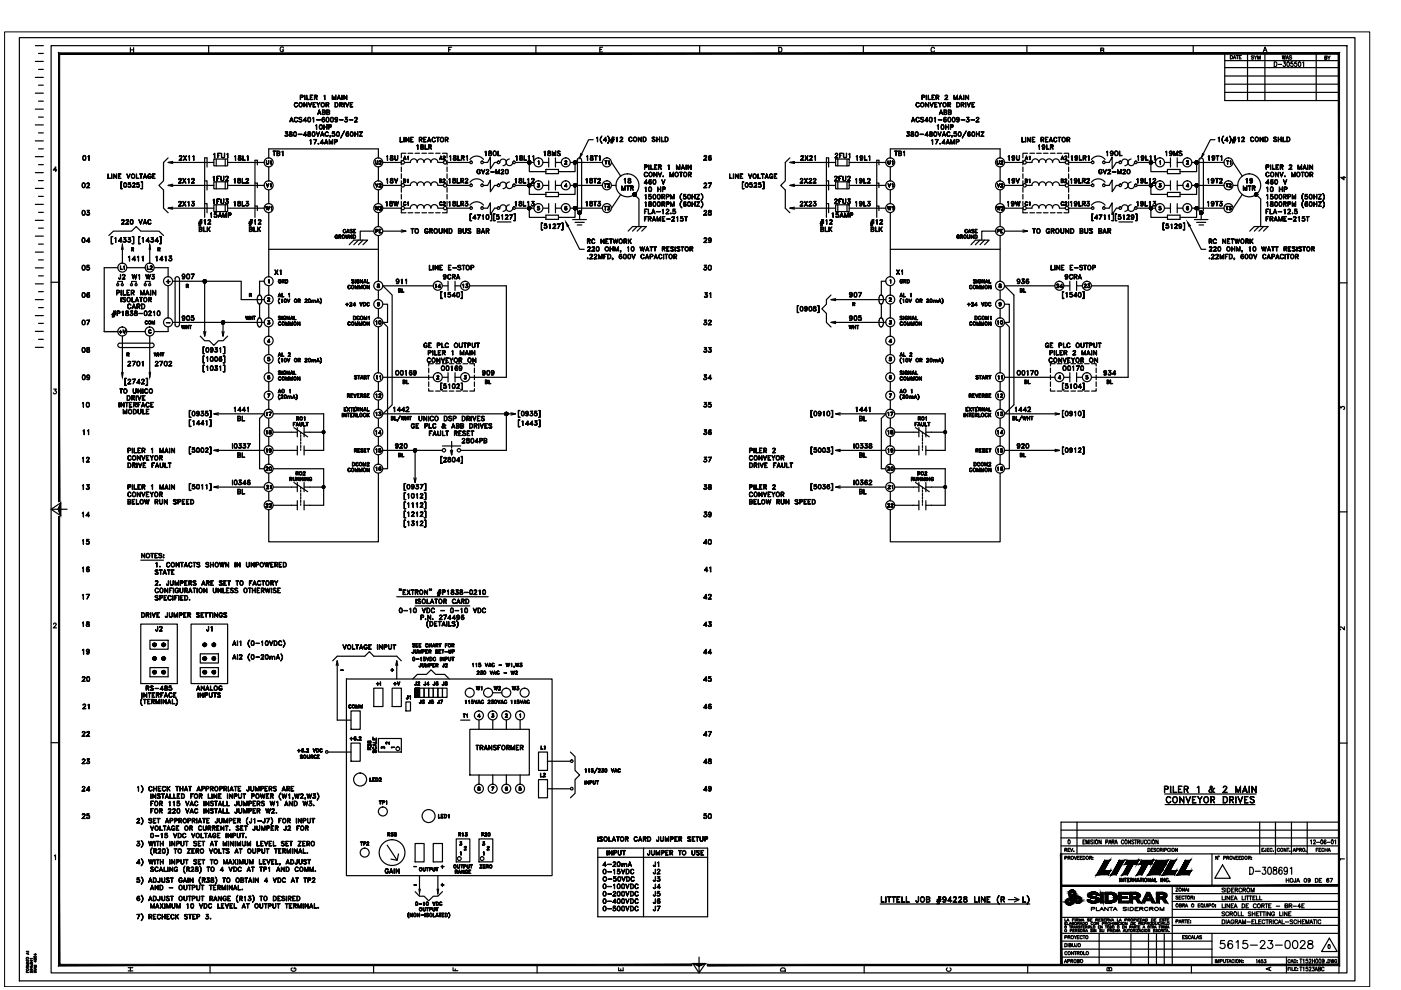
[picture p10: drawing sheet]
<svg xmlns="http://www.w3.org/2000/svg" width="297mm" height="210mm" viewBox="0 0 297 210" stroke-linecap="round" stroke-linejoin="round" font-family="sans-serif">
<g fill="none" stroke="#000" stroke-width=".25">
<path d="M4.1 8h283.2v200h-283.2zM7.5 19.8h1.7M7.5 16.4h1.7M7.5 13h1.7M7.5 9.7h1.7M8.2 18.1h1M8.2 14.7h1M8.2 11.3h1M10.8 9.7h274.8v196.6h-274.8zM27.6 10.1v1M27.6 10.6h.7M28.3 10.1v1"/>
<path d="M44.2 9.7v1.6M60.1 10.2a.37 .37 0 0 0-.4-.3 .37 .37 0 0 0-.3 .4v.3a.36 .36 0 0 0 .4 .4 .36 .36 0 0 0 .3-.4h-.2M78.9 9.7v1.6M95.1 10.5h.4M95.8 10h-.7v1M113.6 9.7v1.6M127.2 10.5h.4M127.8 10h-.6v1h.6M148.3 9.7v1.6M165.1 10h.3a.54 .54 0 0 1 .4 .5 .54 .54 0 0 1-.4 .5h-.3zM183 9.7v1.6M198.1 10.3a.37 .37 0 0 0-.4-.3 .37 .37 0 0 0-.3 .4v.3a.37 .37 0 0 0 .3 .3 .37 .37 0 0 0 .4-.2"/>
<path d="M217.7 9.7v1.6M233.4 10.7l.5-.1 .1-.3-.6-.1v1l.6-.1v-.4h-.2M253 9.7v1.6M259.7 19.6h24.2M259.7 17.9h24.2M259.7 16.1h24.2M259.7 14.3h24.2M259.7 12.9h24.2M260.9 11.8a.37 .37 0 0 1 .4 .3 .37 .37 0 0 1-.4 .4zM261.5 12.5l.2-.7 .3 .7M261.6 12.3h.3M262.1 11.8h.5"/>
<path d="M262.3 11.8v.7M262.8 12.1h.2M263.2 11.8h-.4v.7h.4M264.5 11.3v10M265.8 11.9h-.5l.5 .4-.1 .2-.4-.1M265.9 11.8l.3 .4v.4M266.5 11.8l-.3 .4M266.7 12.6v-.8l.2 .8 .3-.8v.8M267.8 11l.4-1 .4 1M268 10.7h.5M268.2 11.3v10M270.2 13.1a.51 .51 0 0 1 .5 .5 .51 .51 0 0 1-.5 .5z"/>
<path d="M271 13.7h.7M271.9 11.8l.1 .8 .2-.8 .2 .8 .1-.8M272.1 13.1h.4l-.2 .4a.3 .3 0 0 1 .3 .4 .3 .3 0 0 1-.6 0M272.7 12.6l.2-.8 .3 .8M272.8 12.3h.3M273 13.2l.1-.1a.58 .58 0 0 1 0 1l-.3-.4zM273.9 11.9l-.5-.1-.1 .2 .5 .2 .1 .2-.2 .2-.4-.2M274.1 13.1h-.4v.4a.3 .3 0 0 1 .4 .1 .3 .3 0 0 1 0 .4 .3 .3 0 0 1-.5-.1M274.9 13.1h-.4v.4a.3 .3 0 0 1 .4 .1 .3 .3 0 0 1 0 .4 .3 .3 0 0 1-.5-.1M275.4 13.2l.1-.1a.58 .58 0 0 1 0 1l-.2-.4zM276.2 13.3l.2-.2v1M279.1 11.3v10"/>
<path d="M280.9 12.2h.4v-.3h-.4v.7l.4-.1-.1-.3M281.5 11.9l.3 .3v.4M282 11.9l-.2 .3M283.9 11.3h-24.2v10h24.2M7.5 29.9h1.7M7.5 39.9h1.7M7.5 36.6h1.7M7.5 33.2h1.7M7.5 26.5h1.7M7.5 23.1h1.7M8.2 31.6h1M8.2 38.3h1"/>
<path d="M8.2 34.9h1M8.2 28.2h1M8.2 24.8h1M8.2 21.4h1M12 36.1h-.7l.5-.7v1M17.5 38.8a.46 .46 0 0 1 .6 .5 .46 .46 0 0 1-.6 .4l-.1-.3zM17.5 39.7h.4M17.5 38.9h.4M17.6 38.8l-.2 .4 .2 .5M17.6 33.2l.2-.2a.53 .53 0 0 1 .4 .5 .53 .53 0 0 1-.4 .5l-.2-.2zM17.7 33.9h.4M17.7 33.1h.4"/>
<path d="M17.7 33l-.1 .4 .1 .5M17.9 38.8l.1 .4-.1 .5M18 33l.2 .4-.2 .5M18.4 39.7l.6 .1h-.6l.5-.7-.1-.3-.4 .2 .4-.2 .2 .3-.6 .7M18.6 33.2l.3-.2v1l-.1-.9zM22.9 36.9v.9h.6h-.6zM23.7 36.9v.9zM24.1 36.9l.6 .8v-.8v.9l-.6-.8v.8zM25.1 36.9h.6h-.6v.9h.6h-.6M25.1 37.3h.3l-.3 .1M25.6 38.6h.3h-.2v1.4h.2h-.3zM26.3 38.8a.43 .43 0 0 1 .5 .4 .43 .43 0 0 1-.5 .5l-.1-.4z"/>
<path d="M26.3 39.6h.4M26.3 38.8h.4M26.4 38.8l-.2 .3 .2 .6M26.7 38.8l.1 .3-.1 .6M26.9 36.9l.3 .8 .4-.8-.4 .9zM27.2 39.6l.1 .1M27.5 39.1l.2 .3-.2 .3M27.7 39.3l-.1-.2h-.4v-.3h.5h-.4l-.1 .3a.34 .34 0 0 1 .5 .1 .34 .34 0 0 1-.1 .5 .34 .34 0 0 1-.5-.2h.1M27.7 39.5l-.2 .2-.3-.2M28.1 39.7h.6h-.7l.6-.7-.2-.2-.3 .1a.29 .29 0 0 1 .3-.1 .29 .29 0 0 1 .3 .2l-.6 .7M28.9 36.9l.1 .9h.5h-.6zM29 39.6l.2 .1"/>
<path d="M29.4 39.1l.1 .3-.1 .3M29.5 39.3l-.2-.2h-.3v-.3h.5h-.4l-.1 .3a.34 .34 0 0 1 .5 .1 .34 .34 0 0 1-.1 .5 .34 .34 0 0 1-.4-.2M29.5 39.5l-.2 .2-.3-.2M29.6 36.9h.6zM29.8 36.9v.9l.1-.9M29.9 38.6h.3v1.4h-.3h.3v-1.4zM30.5 37.6h.5M30.7 36.9l.4 .9-.4-.8-.3 .8zM31.5 36.9h.3l.2 .2a.37 .37 0 0 0-.3-.2 .37 .37 0 0 0-.3 .3v.3a.32 .32 0 0 0 .3 .3 .32 .32 0 0 0 .3-.3l-.2-.1h.2a.36 .36 0 0 1-.3 .4 .36 .36 0 0 1-.4-.3zM32.3 36.9h.6h-.5v.9h.5h-.6zM32.4 37.3h.3l-.3 .1M35.6 33.5l-.9 .9v3.9l-1 1 1 1v3.8l.9 1"/>
<path d="M35.6 39.3h9.7M35.6 34.4h9.7M36.6 34.2l-1 .2 1 .3M36.6 39.1l-1 .2 1 .2M37.9 38.8h.6h-.7l.6-.7v-.2h-.3l-.2 .2v-.2h.5v.3l-.5 .6M38 33.9l.6 .1h-.6l.5-.7-.1-.3-.4 .2 .4-.2 .2 .2-.1 .2-.5 .6M38.7 37.8l.7 1zM38.9 33l.6 1zM39.3 37.8l-.6 1zM39.5 33l-.6 1zM39.8 38l.2-.2v1v-.9zM40 33.2l.2-.2v1l-.1-.9z"/>
<path d="M40.6 38.8h.6h-.6l.5-.7-.1-.2h-.3l-.1 .2 .1-.2 .3-.1 .2 .3-.6 .7M40.9 33.2l.2-.2v1v-.9zM43.4 38.3h.5v2M43.9 35.4v-1.9h-.5v12.6M45.2 37.5l.2-.1v.9l-.1-.8zM45.3 32.7l.3-.2v1l-.1-.9zM45.3 33.7h3v1.5h-3zM45.3 38.6h3v1.4h-3zM45.8 33.7v1.5M45.8 38.6v1.4M46 37.4h.6h-.5v.9zM46.1 37.8h.2l-.2 .1"/>
<path d="M46.1 32.5h.6h-.5v1zM46.2 33h.2h-.2M46.8 37.4l.1 .6 .2 .3 .3-.1 .1-.8-.2 .9-.4-.1zM46.9 32.5l.1 .7 .2 .2 .4-.2v-.7v.7l-.1 .2-.5-.1zM47.8 33.7v1.5M47.8 38.6v1.4M47.9 37.5l.3-.1 .2 .2-.6 .7h.6h-.6l.5-.7-.1-.2-.4 .2zM48.3 39.3h7.7M48.3 34.4h7.7M48.3 32.5v1v-.9l-.2 .1zM49.6 38l.2-.2v1v-.9zM49.7 33.2l.3-.2v1l-.1-.9z"/>
<path d="M50.4 38.7l.1 .1M50.5 37.9v.3l.4 .2v.3h-.4v-.3l.5-.3-.1-.2zM50.5 37.9h.4M50.5 37.9v.3l.5 .3-.2 .3h-.3l-.1-.3 .5-.3v-.3M50.5 33.8l.2 .1M50.6 33a.44 .44 0 0 0 .5 .6v.3h-.5a.5 .5 0 0 1 .5-.6v-.3zM50.6 33.1h.5M50.7 33v.3a.41 .41 0 0 1 .4 .2 .41 .41 0 0 1 0 .4l-.3 .1a.31 .31 0 0 1-.3-.4 .31 .31 0 0 1 .4-.2l.1-.4M51 38.7l-.2 .1M51.1 33.8l-.1 .1M51.4 37.8v1h.5h-.5zM51.5 33v.9l.5 .1h-.5z"/>
<path d="M52.1 38.8h.6h-.6l.5-.8-.3-.1-.2 .2a.3 .3 0 0 1 .3-.3 .3 .3 0 0 1 .3 .3l-.6 .7M52.4 33.2l.2-.2v1l-.1-.9zM54.1 38.8h.5v1M54.6 35v-1h-.5v12.1M56.5 34.1v.6l.2 .1 .2-.2 .1-.5-.1 .7h-.3zM56.5 38.9l.2 .7 .3-.7-.3 .8zM57 33.5v-1.9h23.2v1.9M57 35.4v2.9M57.3 34.2l.2-.1v.7l-.1-.7zM57.3 39.1l.2-.2v.8l-.1-.7zM57.9 32l.6 .1zM58.1 32.1l.1 .9z"/>
<path d="M58.8 32.5h.4v-.4h-.4v.9l.4-.1v-.3l-.4-.1M59.1 32.5l.3 .2-.1 .2-.6 .1v-1l.7 .2-.3 .3M59.7 32.2l.3-.2v1l-.1-.9zM60.5 28.8l.1 .1M60.6 28.3l.3 .1 .1 .2M60.7 28.3a.31 .31 0 0 1 .3 .3 .31 .31 0 0 1-.4 .3l-.2-.2 .3 .2 .3-.2M60.8 28.3l.2 .3-.2 .3M61 28l-.5-.1h.5l-.3 .4M61 27.9l-.4 .4M61.3 28.1l.1 .2a.4 .4 0 0 1 .4 .5h-.4a.4 .4 0 0 1 .4-.5l.1-.2-.2-.2zM61.3 28.8l.2 .1M61.4 28.1h.4"/>
<path d="M61.5 28l-.1 .2a.48 .48 0 0 1 .4 .7h-.4a.36 .36 0 0 1 0-.5 .36 .36 0 0 1 .4-.1v-.3M61.5 25.6h.6M61.6 25.6h.4M61.8 24.9l.4 1-.4-.9-.4 .9zM61.9 28.8l-.1 .1M62.4 28a.46 .46 0 0 1 .5 .3 .46 .46 0 0 1-.3 .6l-.3-.2zM62.4 28.8h.3M62.4 28.1h.3M62.4 28l-.1 .3 .1 .6M62.5 21.9l.4-.2 .2 .3a.34 .34 0 0 0-.4-.2 .34 .34 0 0 0-.3 .3v.2a.34 .34 0 0 0 .3 .3 .34 .34 0 0 0 .4-.1 .35 .35 0 0 1-.4 .2 .35 .35 0 0 1-.3-.4zM62.5 25l.4-.1 .2 .2a.34 .34 0 0 0-.4-.2 .34 .34 0 0 0-.3 .4v.2a.33 .33 0 0 0 .3 .3 .33 .33 0 0 0 .4-.2 .38 .38 0 0 1-.6 .2 .38 .38 0 0 1-.1-.5zM62.7 28l.1 .3-.1 .6"/>
<path d="M63.2 28.4l.8 .1zM63.5 24.9l.5 .1h-.6l.1 .2 .5 .3-.1 .3-.5-.1h.6l-.1-.3-.5-.2zM63.7 20.2h.4l.2 .1-.1 .3h-.5l.5-.1v-.2l-.5-.1v.9zM64.3 28.6l.7 .1h-.7l.5-.8v1v-.8l-.5 .6M64.3 25.6h.7h-.7l.5-.7v1v-.9l-.5 .6M64.4 21.7l.6 .8 .1-.8v1l-.6-.8-.1 .8zM64.6 20.2v.9zM65 20.2l.1 .9h.5h-.6zM65.3 28.8l.1 .1M65.3 28v.3a.41 .41 0 0 1 .5 .5h-.5a.41 .41 0 0 1 .5-.5l-.1-.4zM65.3 28.1h.5M65.4 28l-.1 .2a.48 .48 0 0 1 .5 .7h-.3a.31 .31 0 0 1-.3-.4 .31 .31 0 0 1 .5-.2v-.3"/>
<path d="M65.4 21.7l.3 .8 .4-.8-.4 1zM65.4 24.9h.1a.47 .47 0 0 1 .4 .5 .47 .47 0 0 1-.5 .4l-.2-.4zM65.4 25.8h.3M65.4 25h.3M65.4 24.9l-.1 .4 .1 .5M65.7 24.9l.1 .4-.1 .5M65.7 29.8l.2-.2v1v-.9zM65.8 20.2h.5h-.5v.9h.5h-.5zM65.8 20.6h.3zM65.8 28.8l-.1 .1M66.3 28a.46 .46 0 0 1 .6 .3 .46 .46 0 0 1-.4 .6l-.3-.2zM66.3 28.8h.4"/>
<path d="M66.3 28.1h.4M66.3 25l.2-.1v1v-.9zM66.3 28l-.1 .3 .1 .6M66.4 21.7h.5l-.5 .1v.8l.5 .1h-.5zM66.4 22.2h.3l-.3 .1M66.6 28l.2 .3-.2 .6M66.7 20.2l.6 .1-.1 .3h-.5l.5-.1v-.2l-.5-.1v.9zM66.9 20.6l.4 .5zM66.9 26.6l.2-.2v1v-.9zM67.1 27.9l.3 .9 .4-.9-.4 1zM67.1 29.6l-.5 1 .5-1h-.6h.6M67.1 25.4h.8z"/>
<path d="M67.4 30.5h.2zM67.4 24h.6M67.5 22.2l.4-.5-.4 .5v.5v-.5l-.4-.5 .4 .5M67.5 30.5h.1M67.7 23.3l.4 1-.4-.9-.3 .9zM67.7 26.6l.3-.2a.47 .47 0 0 1 .4 .6 .47 .47 0 0 1-.5 .4zM67.9 27.3h.3M67.9 26.5h.3M67.9 26.5l-.2 .4 .2 .5M68.1 28.7h.5M68.1 28.6h.5M68.2 26.5l.1 .4-.1 .5"/>
<path d="M68.3 27.9l.4 1-.4-.8-.4 .8zM68.3 25.6l.2 .2 .3-.2M68.4 23.3l.5 .1v.3l-.2 .1 .3 .1-.1 .3-.5 .1zM68.4 23.4h.5v.3l-.5 .1 .5 .1v.3h-.5zM68.4 29.6v1v-.9l-.5 .6h.7h-.7zM68.4 25h.3M68.5 24.9l-.2 .6 .2 .3M68.5 25.3l-.2 .2 .2-.2 .3 .2M68.6 25.3l.2 .2-.2 .3M68.7 20.3l.2-.1v.9l-.1-.8zM68.7 26.4v1zM68.7 24.9l.1 .1-.1-.1a.45 .45 0 0 0-.5 .4 .45 .45 0 0 0 .5 .5 .3 .3 0 0 0 .1-.5 .3 .3 0 0 0-.5 .1"/>
<path d="M68.7 26.9h.6M68.9 30.3h.5M69 28.1l.4-.2 .2 .3a.37 .37 0 0 0-.3-.2 .37 .37 0 0 0-.3 .3v.3a.37 .37 0 0 0 .3 .3 .37 .37 0 0 0 .3-.2 .38 .38 0 0 1-.4 .2 .38 .38 0 0 1-.3-.3zM69.2 22.2l.4-.1v-.3h-.4l-.1 .9v-1l.6 .1-.1 .4-.4 .1M69.2 29.6l.3 1-.3-.9-.4 .9zM69.3 23.3l.6 .1v.3l-.3 .1 .3 .1v.3l-.6 .1zM69.3 26.4v1zM69.3 24.9h.1a.52 .52 0 0 1 .4 .5 .52 .52 0 0 1-.4 .5l-.2-.2zM69.3 25.8h.3M69.3 25h.3M69.3 23.4l.6 .1-.1 .2-.5 .1 .6 .1-.1 .3h-.5zM69.3 24.9l-.1 .4 .1 .5"/>
<path d="M69.4 22.3l.3 .4-.2-.4M69.6 24.9l.1 .4-.1 .5M69.7 26.4h.4l.2 .2-.1 .3-.5 .1 .5-.2v-.3h-.5v.9zM69.8 29.6l.4 .8 .3-.8v1v-.8l-.3 .8-.3-.8-.1 .8zM70 28.8h.1M70 29.1l.1-.2-.1-.1 .1 .1-.2 .2M70 28.9h.1M70.2 24.9h.2a.52 .52 0 0 1 .3 .5 .52 .52 0 0 1-.3 .5l-.3-.2zM70.2 25.8h.4M70.2 25h.4M70.2 24.9l-.1 .4 .1 .5M70.4 20.2l.4 .8 .4-.8v.9v-.7l-.4 .7-.3-.7-.1 .7z"/>
<path d="M70.4 28.8l.2 .1M70.5 24.9l.2 .4-.2 .5M70.8 28.3l.2 .3-.2 .3M71 30h.4v-.3l-.4-.1-.1 1v-1l.6 .1-.1 .3-.4 .1M71 28.5l-.2-.2h-.4l.1-.4h.5l-.5 .1v.3a.34 .34 0 0 1 .5 .1 .34 .34 0 0 1-.1 .5 .34 .34 0 0 1-.5-.2l.4 .2 .2-.2M71 21.7h.4a.5 .5 0 0 1 .3 .5 .5 .5 0 0 1-.3 .5h-.4zM71 25.3l.2 .1 .3-.1M71 25.1l.2-.2 .3 .2M71.1 21.8h.3a.47 .47 0 0 1 .2 .4 .47 .47 0 0 1-.2 .4h-.3zM71.1 25.8h.4M71.2 24.9l-.2 .3 .2 .2M71.4 24.9l.1 .3-.1 .6"/>
<path d="M71.5 28a.46 .46 0 0 1 .5 .3 .46 .46 0 0 1-.3 .6l-.3-.2zM71.5 28.1h.3M71.5 28l-.1 .3 .1 .6M71.5 25.3a.3 .3 0 0 1-.4 .1 .3 .3 0 0 1 0-.5 .3 .3 0 0 1 .4 .1v.7l-.2 .2-.3-.2 .1 .1M71.5 25.2l-.1 .2M71.5 20.9h.6M71.6 20.9h.5M71.8 28a.44 .44 0 0 1 .2 .6 .44 .44 0 0 1-.5 .2M71.8 20.2l.4 .9-.4-.8-.3 .8zM72 25.4h.7zM72.1 22.2l.4-.1v-.3h-.4l-.1 .9v-1l.6 .1-.1 .4-.4 .1M72.3 22.3l.3 .4-.3-.4"/>
<path d="M72.5 20.2v.9zM72.9 20.2l.6 .8v-.8v.9l-.6-.8v.8zM72.9 21.7l.1 1zM73 27.8l-.8 1.4zM73.1 25.7l.1 .1M73.2 21.7l.4 .8 .4-.8-.4 1zM73.4 28.7l.2 .2 .3-.2M73.4 28.6l.2-.3 .3 .3M73.5 28.1h.4M73.5 25.3l.2 .2-.2 .3M73.5 28l-.1 .6 .2 .3M73.6 28.3l-.2 .3"/>
<path d="M73.6 24.9h-.4h.5l-.4 .4h.1a.32 .32 0 0 1 .2 .5 .32 .32 0 0 1-.5-.1M73.6 24.9l-.3 .4 .4 .2M73.7 25.6l-.3 .2-.3-.1M73.7 28.3l.2 .3-.2 .3M73.8 28l.1 .1-.2-.2a.47 .47 0 0 0-.4 .5 .47 .47 0 0 0 .5 .5 .31 .31 0 0 0 .1-.5 .31 .31 0 0 0-.5 0M74 25.4h.8zM74.3 21.7h.5l-.5 .1v.8l.5 .1h-.5zM74.3 22.2h.3l-.3 .1M74.4 28a.43 .43 0 0 1 .5 .4 .43 .43 0 0 1-.5 .5l-.1-.4zM74.4 28.1h.4M74.4 28l-.1 .3 .1 .6M74.7 28a.44 .44 0 0 1 .2 .6 .44 .44 0 0 1-.5 .2"/>
<path d="M75.2 25.8l.6 .1h-.7l.6-.7-.1-.3-.4 .1 .4-.1 .1 .3-.5 .7M75.2 27.9l.1 1zM75.3 28.4h.5M75.8 27.9l.1 1zM76.8 28l-.6-.1h.6l-.6 1M76.8 27.9l-.6 1h.6h-.6M79.6 34.1l.1 .6 .1 .1 .3-.2v-.5l-.1 .7h-.3zM79.6 38.9l.3 .7 .3-.7-.3 .8zM80.2 35.4v2.9M80.4 34.8h.5h-.6l.5-.4v-.3h-.2l-.2 .2a.21 .21 0 0 1 .2-.2 .21 .21 0 0 1 .2 .2l-.4 .5M80.4 39h.1a.21 .21 0 0 1 .3 0 .21 .21 0 0 1-.1 .3l-.3 .4h.5h-.6l.5-.5v-.2zM81.2 34.4h3.9"/>
<path d="M82 38l.2-.2v1l-.1-.9zM82 33.2l.2-.2v1l-.1-.9zM82.8 38.7l.1 .1M82.8 33.8l.1 .1M82.8 37.9a.44 .44 0 0 0 .5 .5v.3h-.5a.45 .45 0 0 1 .5-.5v-.3zM82.8 37.9h.5M82.8 33a.44 .44 0 0 0 .5 .6v.3h-.5a.5 .5 0 0 1 .5-.6v-.3zM82.8 33.1h.5M82.9 37.9l-.1 .2a.48 .48 0 0 1 .5 .7h-.3a.31 .31 0 0 1-.3-.4 .31 .31 0 0 1 .4-.2l.1-.3M82.9 33v.3a.41 .41 0 0 1 .4 .2 .41 .41 0 0 1 0 .4l-.3 .1a.31 .31 0 0 1-.3-.4 .31 .31 0 0 1 .4-.2l.1-.4M83.3 38.7l-.1 .1M83.3 33.8l-.1 .1"/>
<path d="M83.6 37.8l.4 .9 .3-.9-.3 1zM83.7 33v.7l.3 .2 .2-.1 .1-.8-.1 .9-.5-.1zM84.8 29.1l.1 .9 .5 .1h-.6zM85.1 38.3v1h-3.9M85.1 34v1M85.1 35.4v1M85.1 36.9v.9M85.1 39.8v1M85.6 38h.4v.2l-.1 .1h.1v.4h-.4zM85.6 33.9h.1M85.6 38h.4v.3h-.4l.4 .1v.2l-.4 .1zM85.6 33.7h.4"/>
<path d="M85.6 29.1l.1 1zM85.8 33.1l.3 .8-.3-.7-.2 .7zM85.8 39.3h1.2M85.8 34.4h1.2M86.1 32.5h-1v1M86.1 29.1l.6 .9v-.9v1l-.6-.8v.8zM86.4 38.1l.1-.1v.7v-.7zM86.4 33.3l.2-.2v.8l-.1-.7zM86.5 32.5h1M87.1 29.1h.5l-.5 .1v.8l.5 .1h-.5zM87.1 29.6h.3h-.3M88 32.5h.9"/>
<path d="M88.3 30.9l.3-.2v1v-.9zM88.5 34.4a.74 .74 0 0 0-.8-.7 .74 .74 0 0 0-.7 .7M88.5 39.3a.74 .74 0 0 0-.8-.7 .74 .74 0 0 0-.7 .7M88.9 29.6l.5-.1v-.3h-.5v.9v-1l.6 .1-.1 .4h-.5M89.2 29.6l.3 .5-.3-.5M89.2 31.5l.1 .1M89.2 30.7v.3l.5 .2v.4h-.5v-.4l.5-.3v-.2zM89.2 30.8h.5M89.3 30.7v.3l.5 .4-.2 .3-.4-.1v-.2l.5-.4v-.3M89.5 32.5h.9M89.7 31.5l-.1 .1M89.8 29.1h.6l-.5 .1v.8l.5 .1h-.6z"/>
<path d="M89.9 29.6h.3h-.3M90.1 30.7l.1 .9 .5 .1h-.6zM90.7 29.9h.6M90.8 29.8h.4M90.9 30.7h.5l.1 .2-.1 .2-.5 .1 .5-.2-.1-.3h-.4v1zM90.9 32.5h1M91 29.1l.4 1-.4-.8-.4 .8zM91.2 31.2l.3 .5-.3-.5M91.8 29.2h.4l.1 .2a.33 .33 0 0 0-.4-.2 .33 .33 0 0 0-.2 .3v.2a.34 .34 0 0 0 .2 .3 .34 .34 0 0 0 .4-.1 .39 .39 0 0 1-.6 .1 .39 .39 0 0 1-.1-.5zM92.4 32.5h.9M92.5 29.1l.6 .1zM92.8 29.2v.9z"/>
<path d="M92.8 34.4a.74 .74 0 0 0-.7-.7 .74 .74 0 0 0-.7 .7 .74 .74 0 0 0-.8-.7 .74 .74 0 0 0-.7 .7 .72 .72 0 0 0-.7-.7 .72 .72 0 0 0-.8 .7M92.8 39.3a.74 .74 0 0 0-.7-.7 .74 .74 0 0 0-.7 .7 .74 .74 0 0 0-.8-.7 .74 .74 0 0 0-.7 .7 .72 .72 0 0 0-.7-.7 .72 .72 0 0 0-.8 .7M92.8 39.3h1.3M92.8 34.4h1.3M93.2 38l.5 .1-.2 .2 .2 .3-.2 .1h-.3zM93.3 38l.3 .1v.2h-.3l.3 .1v.2l-.3 .1M93.3 33.7h.4M93.5 33.1l.3 .8-.3-.7-.3 .7zM93.8 32.5h1v1M93.9 38.7h.5h-.5l.4-.5-.1-.2-.3 .1 .3-.1 .2 .2-.5 .5M94 33.8l.4 .1h-.5l.5-.6-.2-.2-.2 .2a.22 .22 0 0 1 .2-.2 .22 .22 0 0 1 .2 .2l-.4 .6M94.4 29.6l.5-.1v-.3h-.5v.9v-1l.6 .1-.1 .4h-.5"/>
<path d="M94.7 29.6l.3 .5zM94.8 38.3v1h4.8M94.8 34.4h4.8M94.8 34v1M94.8 35.4v1M94.8 36.9v.9M94.8 39.8v1M95.2 38l.2-.2v1l-.1-.9zM95.3 33.2l.2-.2v1v-.9zM96 38.7l.1 .1M96.1 37.9a.39 .39 0 0 0 .4 .5v.3h-.4a.41 .41 0 0 1 .4-.5v-.3zM96.1 37.9h.4"/>
<path d="M96.1 37.9v.3a.38 .38 0 0 1 .4 .1 .38 .38 0 0 1 0 .5h-.3a.31 .31 0 0 1-.2-.4 .31 .31 0 0 1 .4-.2l.1-.1v-.2M96.1 33.8l.2 .1M96.2 33v.4l.4 .2v.3h-.4v-.3l.5-.4-.2-.2zM96.2 33.1h.4M96.2 33v.3l.5 .3-.2 .4-.3-.1-.1-.3 .5-.3v-.3M96.6 38.7l-.2 .1M96.7 33.8l-.1 .1M96.9 37.8l.1 1h.5h-.6zM97.1 33v.9l.5 .1h-.5zM97.7 37.8l.5 .1 .1 .1-.1 .3h-.5l.6-.1-.1-.3h-.5v.9zM97.9 33.5l.4-.1v-.3l-.4-.1-.1 1v-1l.6 .1-.1 .4h-.4M98 38.3l.3 .5-.3-.5"/>
<path d="M98.1 33.5l.3 .5-.2-.5M98.6 38.8h.6h-.6l.5-.7-.1-.2h-.3l-.1 .2 .1-.2 .3-.1 .2 .3-.6 .7M98.8 33.2l.3-.2v1v-.9zM101.2 36.1l.4-.2 .3 .2a.37 .37 0 0 0-.4-.1 .37 .37 0 0 0-.3 .3v.2a.3 .3 0 0 0 .3 .3 .3 .3 0 0 0 .3-.3h-.2h.3a.36 .36 0 0 1-.4 .4 .36 .36 0 0 1-.4-.4zM102.1 35.9l.3 .8 .4-.8-.4 1zM102.5 33.8a1.8 1.8 0 0 0-2.9 0M102.5 38.6a1.8 1.8 0 0 0-2.9 0M102.5 34.4h.9l.6-1.1v2.5l.9-1.4h.6M102.5 39.3h.9l.6-1.1v2.5l.9-1.4h.6M102.8 32.2l.2-.2v1v-.9zM103.1 36l.4-.1 .1 .3-.5 .6 .6 .1h-.7l.6-.7-.1-.2-.4 .1zM103.6 32.9l.2 .1"/>
<path d="M103.7 32.1v.3l.4 .2v.3h-.4v-.3l.5-.4-.2-.2zM103.7 32.1h.4M103.7 32.1v.3l.5 .3-.2 .3h-.3l-.1-.3 .5-.3v-.3M104 36.4l.8 .1zM104.2 32.9l-.1 .1M104.6 32.2a.42 .42 0 0 1 .7 .3 .42 .42 0 0 1-.7 .4zM105.2 35.9l.3 .8 .4-.8v1l-.1-.8-.3 .8-.3-.8v.8zM105.6 32v1h.5h-.5zM106 34.4a.7 .7 0 0 1 .7-.7 .7 .7 0 0 1 .7 .7 .7 .7 0 0 1-.7 .7M106 39.3a.7 .7 0 0 1 .7-.7 .7 .7 0 0 1 .7 .7 .7 .7 0 0 1-.7 .7M106.3 36l.3-.1 .2 .3-.5 .6 .5 .1h-.6l.6-.7-.2-.2-.3 .1zM107.3 36a.43 .43 0 0 1 .5 .4 .43 .43 0 0 1-.5 .4l-.2-.3z"/>
<path d="M107.3 36.8h.4M107.3 36h.4M107.3 36l-.1 .3 .1 .5M107.6 36l.1 .3-.1 .5M108 33.7a.7 .7 0 0 0-.7 .7 .7 .7 0 0 0 .7 .7 .7 .7 0 0 0 .7-.7M108 38.6a.7 .7 0 0 0-.7 .7 .7 .7 0 0 0 .7 .7 .7 .7 0 0 0 .7-.7M109.2 38l.2-.2v1v-.9zM109.3 39.3h3.9M109.3 34.4h3.9M109.3 33.2l.3-.2v1v-.9zM110.1 38.7l.1 .1M110.1 37.9a.39 .39 0 0 0 .5 .5v.3h-.5a.41 .41 0 0 1 .5-.5v-.3z"/>
<path d="M110.1 37.9h.5M110.2 37.9v.3a.38 .38 0 0 1 .4 .1 .38 .38 0 0 1 0 .5h-.4a.31 .31 0 0 1-.2-.4 .31 .31 0 0 1 .4-.2l.2-.1-.1-.2M110.2 33.8l.1 .1M110.2 33l.1 .4 .4 .2v.3h-.5v-.3l.5-.4-.1-.2zM110.2 33.1h.5M110.3 33v.3l.5 .3-.2 .4-.4-.1v-.3l.5-.3v-.3M110.6 38.7l-.2 .1M110.7 33.8l-.1 .1M111 37.8v1h.5h-.5zM111.1 33l.1 .9 .5 .1h-.6zM111.8 38l.3-.2v1l-.1-.9zM111.9 34.7l.5-.5-.4 .5"/>
<path d="M111.9 39.4l.5-.4-.5 .4M111.9 39.1l.2-.1-.2 .2M112 33.2l.2-.2v1v-.9zM112.1 34.1l-.2 .3M112.1 34.7l.4-.4-.4 .4M112.1 39.6l.4-.5-.4 .5M112.1 34.2l-.2 .1M112.1 39l-.2 .2 .2-.2M112.2 34.1l-.3 .3M112.2 39l-.3 .3M112.2 34.4v2h3.5M112.2 39.3v1.9h3.5"/>
<path d="M112.2 34.1l-.3 .4M112.3 34.1l-.4 .5M112.3 34.1l-.4 .4 .4-.4M112.3 39l-.4 .4M112.4 34.1l-.5 .5M112.4 34.7l.1-.1-.2 .2M112.4 39l-.5 .4zM112.4 39.6l.1-.2-.1 .2M112.4 34.2l-.5 .4M112.4 34.2l-.4 .5 .4-.5M112.4 34.2l-.4 .5zM112.4 39.1l-.4 .4"/>
<path d="M112.4 39l-.5 .5M112.5 34.2l-.5 .5zM112.5 34.3l-.5 .4M112.5 39.1l-.5 .5 .5-.5M112.5 34.7h-.1M112.5 39.1l-.5 .4M112.5 39.5l-.1 .1M112.5 34.3l-.4 .4 .4-.4M112.5 34.4l-.4 .4zM112.5 34.5l-.2 .3 .2-.3M112.5 39.2l-.4 .4M112.5 39.4l-.2 .2"/>
<path d="M112.5 34.4l-.4 .4M112.5 34.6l-.1 .1M112.6 34.4l-.4 .4 .4-.4M112.6 34.5l-.4 .3M112.6 39.2l-.4 .4 .4-.3M112.6 39.3l-.4 .3M112.6 39.4l-.3 .2 .3-.2M112.7 38.8h.6h-.7l.6-.7v-.2h-.3l-.2 .2v-.2h.5v.2l-.5 .7M112.9 33.2l.3-.2v1l-.1-.9zM114 39.6v.1M114.1 34.2l.2-.1v.7l-.1-.7zM114.2 39.2l.2 .2-.2 .3"/>
<path d="M114.4 39.4l-.3-.2 .2-.2-.3-.1h.4l-.2 .3a.24 .24 0 0 1 .1 .4 .24 .24 0 0 1-.4-.1h.1M114.4 39.5l-.2 .2-.2-.2M115.1 39.3h1.2M115.1 34.4h1.2M115.3 32.2l.3-.2v1l-.1-.9zM115.7 35.9h2.7v.9h-2.7zM116.2 32.9l.1 .1M116.2 32.1v.3l.5 .2v.3h-.5v-.3l.5-.4-.2-.2zM116.2 32.1h.5M116.2 32.1v.3l.6 .3-.3 .3h-.3l-.1-.3 .5-.3v-.3M116.3 33.5v1.9M116.3 38.3v2"/>
<path d="M116.7 32.9l-.1 .1M117.1 32l.4 .9 .3-.9v1v-.8l-.3 .8-.4-.8v.8zM117.8 39.3h1.2M117.8 33.5v1.9M117.8 38.3v2M117.8 34.4h1.2M118.2 32.2l.2-.2 .4 .2h-.6v.2l.5 .2v.4l-.5-.1h.5v-.3l-.5-.2zM119.8 34.8h.4h-.5l.4-.5v-.2l-.3 .1 .3-.1 .1 .2-.4 .5M119.8 39.4l.4 .1h-.5l.4-.6v.8v-.7l-.3 .5M120.9 39.3h6.8M120.9 34.4h6.8M121.6 34.5l.4-.4z"/>
<path d="M121.6 39.4l.4-.4zM121.6 39.1l.2-.1-.2 .2M121.8 34.1l-.2 .3M121.8 34.2l-.2 .1M121.8 39l-.2 .2 .2-.2M121.9 34.1l-.3 .3M121.9 39l-.3 .3M121.9 39.3v1.9h-3.5M121.9 34.4v2h-3.5M121.9 34.1l-.3 .4M121.9 39.6l.4-.3-.3 .3M122 34.1l-.4 .4 .4-.4"/>
<path d="M122 39l-.4 .4zM122 34.1l-.4 .5 .4-.5M122 39l-.4 .5zM122 39l-.4 .4M122.1 34.2l-.5 .4M122.1 34.2l-.4 .5 .4-.5M122.1 34.2l-.4 .5zM122.1 39.1l-.4 .4M122.1 39l-.4 .5M122.2 34.2l-.5 .5zM122.2 34.3l-.4 .4M122.2 39.1l-.5 .5 .5-.5"/>
<path d="M122.2 39.1l-.4 .5M122.2 34.7h-.1M122.2 39.5l-.1 .1M122.2 34.3l-.4 .4 .4-.4M122.2 34.4l-.4 .4zM122.2 34.4l-.4 .4 .4-.4M122.2 34.5l-.3 .3M122.2 34.6l-.2 .2M122.2 39.2l-.4 .4zM122.2 39.4l-.2 .2 .2-.2M122.3 34.4l-.4 .4 .4-.4M122.3 34.4l-.4 .4"/>
<path d="M122.3 39.3l-.4 .3M122.4 33.9v10.6M123.3 33.9a.44 .44 0 0 0-.5-.4 .44 .44 0 0 0-.4 .4M123.3 33.9v10.7M124.2 38l.3-.2v1l-.1-.9zM124.4 33.2l.2-.2v1l-.1-.9zM125.1 38.7l.1 .1M125.1 37.9v.3l.5 .2v.3h-.5v-.3l.5-.3v-.2zM125.1 37.9h.5M125.1 37.9v.3l.5 .3-.2 .3h-.3l-.1-.3 .5-.3v-.3M125.2 33.8l.1 .1M125.2 33a.39 .39 0 0 0 .5 .6v.2l-.1 .1h-.4v-.3a.39 .39 0 0 0 .5-.6z"/>
<path d="M125.2 33.1h.5M125.3 33v.3a.41 .41 0 0 1 .4 .2 .41 .41 0 0 1 0 .4l-.3 .1a.31 .31 0 0 1-.3-.4 .31 .31 0 0 1 .5-.2v-.4M125.6 38.7l-.1 .1M125.7 33.8l-.1 .1M125.8 29.6h-1l-1.5 3M125.9 37.8l.6 .1zM126 33h.6zM126.2 37.9v.9v-.9M126.3 33v1v-1M126.5 29.2l.2-.1v.9v-.8zM126.7 38.8h.6h-.6l.6-.7-.2-.2h-.3l-.1 .2 .1-.2 .3-.1 .2 .3-.6 .7M127 33.2l.2-.2v1v-.9z"/>
<path d="M127.6 28.9a.98 .98 0 0 0 0 1.4 .93 .93 0 0 1 0-1.4zM128 29.7l.6 .1h-.7l.5-.7v.9v-.8l-.4 .6M128.1 38.9l.5 .1zM128.2 34.1h.5zM128.4 39v.7v-.7M128.4 39.7h.1M128.4 34.1v.7l.1-.7M128.8 39l.3-.1 .1 .2-.4 .6h.4h-.4l.4-.6-.1-.1zM128.8 28.9a.91 .91 0 0 1 0 1.4 .97 .97 0 0 0 0-1.4zM129 34.2l.2-.1v.7l-.1-.7zM129.5 29.8l.7 .1zM129.5 29.5l.8 .1z"/>
<path d="M129.7 39.3h.9M129.7 34.4l1.9 3M129.8 29.1l-.3 1.2zM130.1 29.1l-.3 1.2zM130.6 29.2l.3-.1v.9l-.1-.8zM131.5 30h.6h-.7l.6-.7-.2-.2-.3 .1a.29 .29 0 0 1 .3-.1 .29 .29 0 0 1 .2 .2l-.5 .7M131.8 39.4l.4 .8 .3-.8v1v-.7l-.3 .7-.3-.7-.1 .7zM132.3 38l.3-.2v1l-.1-.9zM132.8 39.4h.6zM133.1 39.4v1v-1M133.2 38.7l.1 .1M133.2 37.9a.39 .39 0 0 0 .5 .5v.3h-.5a.41 .41 0 0 1 .5-.5v-.3z"/>
<path d="M133.2 37.9h.5M133.3 37.9v.3a.38 .38 0 0 1 .4 .1 .38 .38 0 0 1 0 .5h-.3a.31 .31 0 0 1-.2-.4 .31 .31 0 0 1 .3-.2l.2-.1-.1-.2M133.4 29.2l.4-.1 .2 .2a.37 .37 0 0 0-.4-.2 .37 .37 0 0 0-.2 .3v.3a.37 .37 0 0 0 .2 .3 .37 .37 0 0 0 .4-.2 .37 .37 0 0 1-.4 .2 .37 .37 0 0 1-.3-.3zM133.7 39.9l.5-.1v-.3l-.5-.1v1v-1h.5v.5h-.5M133.7 38.7l-.1 .1M134 39.9l.3 .5-.3-.5M134.4 29.2l.1-.1a.44 .44 0 0 1 .6 .5 .44 .44 0 0 1-.7 .3zM135.3 29.1l.6 .8 .1-.8v.9l-.6-.8-.1 .8zM136.4 29.1h.3a.53 .53 0 0 1 .3 .5 .53 .53 0 0 1-.3 .4h-.3zM136.4 29.1h.3a.47 .47 0 0 1 .3 .4 .47 .47 0 0 1-.3 .5h-.3M136.7 38.8h.6h-.7l.5-.7v1l-.1-.9-.3 .6M136.7 35.4l.5-.1v-.3h-.5v.9v-.9h.5v.4l-.5 .1"/>
<path d="M136.7 36.6l.3-.1 .3 .2a.34 .34 0 0 0-.4-.1 .34 .34 0 0 0-.2 .3v.2a.34 .34 0 0 0 .2 .3 .34 .34 0 0 0 .4-.2 .37 .37 0 0 1-.4 .3 .37 .37 0 0 1-.3-.4zM136.7 39.8l.2-.1v.9v-.9zM137.5 35l.1 .9zM137.5 39.8l.2-.1a.45 .45 0 0 1 .5 .4 .45 .45 0 0 1-.5 .5zM137.6 38.8l.2 .2 .3-.2M137.6 38.7l.2-.2 .3 .2M137.7 39.7h.3M137.7 38.2h.3M137.7 39.7l-.2 .4 .2 .5M137.8 38.1l-.1 .2a.54 .54 0 0 0 .1 .7M137.8 38.5l-.2 .2M137.9 38.5l.2 .2-.2 .3"/>
<path d="M138 35v.8l.5 .1h-.5zM138 39.7l.1 .4-.1 .5M138 38.1a.45 .45 0 0 0-.5 .4 .45 .45 0 0 0 .5 .5 .31 .31 0 0 0 .1-.5 .31 .31 0 0 0-.5 .1M138.3 29.2l.2-.1 .4 .1h-.6l.6 .5-.2 .3-.4-.1h.6l-.1-.2-.5-.3zM138.6 38.1a.48 .48 0 0 1 .5 .4 .48 .48 0 0 1-.3 .6l-.3-.3zM138.6 38.9h.3M138.6 38.2h.3M138.6 36.5l.6 .8 .1-.8v1l-.7-.9v.9zM138.6 38.1l-.1 .4 .1 .5M138.8 35h.5h-.5v.8l.5 .1h-.5zM138.8 35.4h.3l-.3 .1M138.9 38.1l.1 .4-.1 .5"/>
<path d="M139.2 29.1l.1 .9zM139.3 29.5h.5M139.3 29.6h.5M139.4 39.7l.1 .9zM139.5 36.5l.4 .8 .4-.8-.4 1zM139.7 35.4l.4-.1v-.3h-.4l-.1 .9v-.9l.7 .1-.2 .3-.4 .1M139.8 29.1l.1 .9zM139.9 35.5l.4 .4zM140 39.7l.1 .9zM140.3 29.1v.9h.5h-.5zM140.3 38.1l.3 .8 .4-.8-.4 1zM140.5 37.4l.1 .1z"/>
<path d="M140.6 37.4h.1M141 29.1h.4a.53 .53 0 0 1 .3 .5 .53 .53 0 0 1-.3 .4h-.4zM141.1 29.1h.3a.47 .47 0 0 1 .2 .4 .47 .47 0 0 1-.2 .5h-.3zM141.6 35.1l.3-.1v.9l-.1-.9zM142 36.5l.4 .8 .4-.8v1l-.1-.8-.3 .8-.3-.8-.1 .8zM143.4 35l.4 .8 .3-.8v.9v-.7l-.3 .7-.3-.7-.1 .7zM144.1 36.5l.6 .1zM144.4 36.6v.9v-.9M144.5 35.7h.6M144.6 35.6h.4M144.8 35l.4 .9-.4-.8-.4 .8zM145 36.6l.2-.1a.45 .45 0 0 1 .4 .5 .45 .45 0 0 1-.5 .4l-.2-.3z"/>
<path d="M145.5 35v.9zM145.9 35l.6 .8v-.8v.9l-.6-.8v.8zM146 37l.5-.1v-.3h-.5v.9v-1l.5 .1v.4h-.5M146.2 37l.4 .5zM149.3 39.7l.6 .1h-.7l.6-.7-.2-.3-.3 .2 .3-.2 .2 .3-.5 .7M149.3 33.9l.6 .1h-.7l.6-.7-.2-.3-.3 .2 .3-.2 .2 .3-.5 .7M150.2 33.8l.3 .1 .3-.1M150.2 33.6l.3-.2 .3 .2M150.4 33.1h.3M150.4 33l-.2 .6 .3 .3M150.5 33.4l-.3 .2M150.6 33.4l.2 .2-.2 .3"/>
<path d="M150.7 33a.44 .44 0 0 0-.5 .5 .44 .44 0 0 0 .6 .4 .32 .32 0 0 0-.1-.5 .32 .32 0 0 0-.5 .1M150.8 38.8l-.5 1 .5-1h-.6h.6M154.7 36.9v.9h.5h-.5zM155.5 36.9v.9zM155.9 36.9l.6 .8v-.8v.9l-.5-.8-.1 .8zM157 36.9h.5h-.6v.9h.6h-.5M157 37.3h.2l-.2 .1M157.4 38.6h.3h-.3v1.4h.3h-.3zM158 38.9l.2-.1a.41 .41 0 0 1 .5 .5 .41 .41 0 0 1-.7 .2zM158.2 39.6h.3M158.2 38.8h.3M158.2 38.8l-.2 .3 .2 .6"/>
<path d="M158.5 38.8l.1 .3-.1 .6M158.7 36.9l.3 .8 .4-.8-.4 .9zM159 39.6l.1 .1M159.3 39.1l.2 .3-.2 .3M159.5 39.3l-.2-.2h-.3v-.3h.5h-.5v.3a.34 .34 0 0 1 .5 .1 .34 .34 0 0 1-.1 .5 .34 .34 0 0 1-.5-.2h.1M159.5 39.5l-.2 .2-.3-.2M159.9 39.7h.6h-.6l.5-.7-.1-.2-.4 .1 .4-.1 .1 .2-.5 .7M160.7 36.9v.9h.5h-.5zM160.8 39.6l.2 .1M161.2 39.1l.2 .3-.2 .3M161.4 36.9h.6zM161.4 39.3l-.1-.2h-.5l.1-.3h.4h-.4v.3a.34 .34 0 0 1 .5 .1 .34 .34 0 0 1-.1 .5 .34 .34 0 0 1-.5-.2"/>
<path d="M161.4 39.5l-.3 .2-.3-.2M161.7 36.9v.9v-.9M161.7 38.6h.3v1.4h-.3h.3v-1.4zM162.3 37.6h.5M162.6 36.9l.3 .9-.3-.8-.4 .8zM163.3 36.9h.3l.2 .2-.4-.2a.45 .45 0 0 0-.2 .5 .45 .45 0 0 0 .4 .4l.2-.2-.2-.2h.2l-.2 .4a.49 .49 0 0 1-.5-.3 .49 .49 0 0 1 .2-.6zM164.2 36.9h.5h-.5v.9h.5h-.5zM164.2 37.3h.3l-.3 .1M167.5 33.5l-1 .9v3.9l-1 1 1 1v3.8l1 1M167.5 39.3h9.7M167.5 34.4h9.7M168.4 34.2l-.9 .2 .9 .3"/>
<path d="M168.4 39.1l-.9 .2 .9 .2M169.7 38.8h.6h-.7l.6-.7-.1-.2h-.3l-.1 .2v-.2l.4-.1 .1 .3-.5 .7M169.8 33.9l.6 .1h-.6l.5-.8-.3-.2-.2 .2a.28 .28 0 0 1 .3-.2 .28 .28 0 0 1 .2 .3l-.5 .7M170.6 37.8l.6 1zM170.7 33l.6 1zM171.2 37.8l-.6 1zM171.3 33l-.6 1zM171.5 38.8h.6h-.6l.5-.7v-.2h-.3l-.2 .2 .1-.2h.4l.1 .2-.6 .7M171.7 33.9l.6 .1h-.7l.6-.7-.2-.3-.3 .2 .3-.2 .2 .2v.2l-.5 .6M172.4 38.8h.7h-.7l.5-.8-.3-.1-.2 .2a.3 .3 0 0 1 .3-.3 .3 .3 0 0 1 .3 .3l-.6 .7M172.7 33.2l.2-.2v1l-.1-.9zM175.2 38.3h.5v2"/>
<path d="M175.7 35.4v-1.9h-.5v12.6M177 37.5l.4-.1 .1 .2-.5 .7h.5h-.6l.6-.7-.1-.1-.3-.1-.1 .2zM177.2 33.7h2.8v1.5h-2.8zM177.2 38.6h2.8v1.4h-2.8zM177.2 32.5h.3l.1 .3-.5 .6 .6 .1h-.7l.6-.7-.1-.3-.4 .3zM177.6 33.7v1.5M177.6 38.6v1.4M177.9 37.4h.5h-.5v.9zM177.9 37.8h.3l-.3 .1M178 32.5h.6h-.5v1zM178.1 33h.2h-.2M178.7 37.4v.6l.3 .3 .2-.1 .1-.8-.1 .9-.5-.1z"/>
<path d="M178.8 32.5l.1 .7 .2 .2 .3-.1 .1-.8v.7l-.2 .2h-.3l-.2-.2zM179.6 33.7v1.5M179.6 38.6v1.4M179.7 37.5l.4-.1 .2 .2-.6 .7h.6h-.6l.5-.7-.1-.2-.4 .2zM180 39.3h7.8M180 34.4h7.8M180.2 32.5l-.1 1v-.9l-.1 .1zM181.4 38l.2-.2v1v-.9zM181.5 33.2l.3-.2v1l-.1-.9zM182.2 38.2l.3 .2 .3-.2M182.2 38.1l.3-.2 .3 .2M182.4 33.4l.2 .2 .3-.2"/>
<path d="M182.4 33.2l.2-.2 .3 .2M182.4 37.9l-.2 .2 .2 .3M182.4 33.9h.4M182.5 37.9a.5 .5 0 0 1 .3 .5 .5 .5 0 0 1-.4 .4l-.1-.1M182.5 33l-.1 .3 .1 .3M182.7 33l.2 .3-.1 .6M182.8 38.3a.3 .3 0 0 1-.4 .1 .3 .3 0 0 1-.2-.4 .3 .3 0 0 1 .4-.1 .48 .48 0 0 1 .3 .6 .48 .48 0 0 1-.6 .3M182.8 38.2l-.3 .2M182.9 33.5a.3 .3 0 0 1-.5 0 .3 .3 0 0 1 0-.4 .3 .3 0 0 1 .5 0l-.1 .8-.3 .1-.1-.2 .1 .1M182.9 33.3l-.2 .3M183.1 37.8l.1 1h.5h-.6zM183.3 33v.9l.6 .1h-.6z"/>
<path d="M183.9 38.8h.6h-.6l.5-.7-.1-.2h-.3l-.1 .2 .1-.2 .3-.1 .2 .3-.6 .7M184.2 33.2l.2-.2v1v-.9zM185.9 38.8h.5v1M186.4 35v-1h-.5v12.1M188.3 34.1v.5l.2 .2 .2-.2 .1-.5v.5l-.2 .2-.3-.2zM188.3 38.9l.3 .7 .2-.7-.2 .8zM188.8 33.5v-1.9h23.2v1.9M188.8 35.4v2.9M189.1 34.2l.2-.1v.7v-.7zM189.1 39.1l.2-.2v.8v-.7zM189.7 32l.5 .1zM189.9 32.1l.1 .9z"/>
<path d="M190.6 32.5h.5v-.4h-.5v.9l.5-.1v-.3l-.5-.1M190.9 32.5l.2 .2v.2l-.6 .1v-1l.6 .1v.3l-.2 .1M191.6 32.2l.2-.2v1l-.1-.9zM192.2 28.8l.2 .1M192.5 28.3a.32 .32 0 0 1 .3 .3 .32 .32 0 0 1-.2 .3 .32 .32 0 0 1-.4-.2l.4 .2 .2-.2M192.6 28.3l.2 .3-.2 .3M192.7 28l-.4-.1h.5l-.3 .4M192.7 27.9l-.3 .4 .4 .3M193.2 28.8l.1 .1M193.2 28v.3l.4 .1 .1 .4h-.5l.1-.4 .4-.2-.2-.3zM193.2 28.1h.5M193.3 28v.3l.5 .3-.3 .3h-.3l-.1-.3 .5-.3v-.3"/>
<path d="M193.3 25.6h.6M193.4 25.6h.4M193.6 24.9l.4 1-.4-.9-.3 .9zM193.7 28.8l-.1 .1M194.2 28a.43 .43 0 0 1 .5 .4 .43 .43 0 0 1-.5 .5l-.1-.4zM194.2 28.8h.4M194.2 28.1h.4M194.2 28l-.1 .3 .1 .6M194.3 21.9l.3-.2 .3 .3a.34 .34 0 0 0-.4-.2 .34 .34 0 0 0-.2 .3v.2a.34 .34 0 0 0 .2 .3 .34 .34 0 0 0 .4-.1 .38 .38 0 0 1-.4 .2 .38 .38 0 0 1-.3-.4zM194.4 24.9h.4l.1 .2a.34 .34 0 0 0-.4-.2 .34 .34 0 0 0-.2 .4v.2a.33 .33 0 0 0 .2 .3 .33 .33 0 0 0 .4-.2 .42 .42 0 0 1-.6 .1 .42 .42 0 0 1 0-.6zM194.5 28l.1 .3-.1 .6M195 28.4l.8 .1z"/>
<path d="M195.2 25l.2-.1 .4 .1h-.6l.1 .2 .5 .3v.2l-.2 .2-.4-.2h.6v-.1l-.6-.4zM195.5 20.2h.4l.2 .1-.1 .3h-.5l.5-.1-.1-.3h-.4v.9zM196.1 25.6h.7h-.7l.5-.7v1v-.9l-.5 .6M196.2 28.6l.6 .1h-.7l.5-.8v1v-.8l-.4 .6M196.2 21.7l.7 .8v-.8v1l-.6-.8-.1 .8zM196.4 20.2v.9zM196.8 20.2l.1 .9h.5h-.6zM197.1 28.8l.1 .1M197.1 28v.3a.41 .41 0 0 1 .5 .5h-.5a.41 .41 0 0 1 .5-.5v-.3zM197.1 28.1h.5M197.1 21.7l.4 .8 .4-.8-.4 1zM197.1 24.9h.2a.52 .52 0 0 1 .4 .5 .52 .52 0 0 1-.4 .5l-.2-.2z"/>
<path d="M197.1 25.8h.4M197.1 25h.4M197.2 28v.3a.39 .39 0 0 1 .4 .1 .39 .39 0 0 1 0 .5h-.3a.31 .31 0 0 1-.2-.4 .31 .31 0 0 1 .3-.2l.2-.3M197.2 24.9l-.1 .4 .1 .5M197.5 24.9l.1 .4-.1 .5M197.5 29.8l.2-.2v1v-.9zM197.6 20.2h.6h-.5v.9h.5h-.6zM197.7 20.6h.2zM197.7 28.8l-.2 .1M198 28.1l.1-.1a.41 .41 0 0 1 .5 .5 .41 .41 0 0 1-.6 .2zM198.1 25l.2-.1v1l-.1-.9zM198.1 28.8h.4"/>
<path d="M198.1 28.1h.4M198.2 28l-.2 .3 .2 .6M198.2 21.8l.5-.1h-.5v1h.5l-.5-.1M198.2 22.2h.3l-.3 .1M198.4 28l.2 .3-.2 .6M198.5 20.2l.6 .1-.1 .3h-.5l.5-.1v-.2l-.5-.1v.9zM198.7 26.6l.3-.2v1l-.1-.9zM198.8 20.6l.3 .5-.3-.5M198.8 27.9l.4 .9 .4-.9-.4 1zM198.9 29.6l-.5 1 .5-1h-.6h.6M198.9 25.4h.8zM199.2 24h.6"/>
<path d="M199.3 22.2l.3-.5-.3 .5v.5v-.5l-.3-.5 .3 .5M199.3 30.5h.1zM199.3 30.5h.1M199.5 23.3l.4 1-.4-.9-.4 .9zM199.6 26.5l.2-.1a.47 .47 0 0 1 .4 .6 .47 .47 0 0 1-.6 .4l-.1-.4zM199.9 28.7h.5M199.9 28.6h.5M200 26.5l.1 .4-.1 .5M200 26.5h-.1a.46 .46 0 0 0-.3 .4 .46 .46 0 0 0 .3 .5l.1-.1M200.1 25.6l.2 .2 .3-.2M200.2 27.9l.3 1-.3-.8-.4 .8zM200.2 23.3l.5 .1v.3l-.2 .1 .2 .1v.3l-.5 .1z"/>
<path d="M200.2 25h.4M200.2 23.4h.5v.3l-.5 .1 .5 .1v.3h-.5zM200.2 24.9l-.1 .6 .2 .3M200.2 29.6v1v-.9l-.4 .6h.6h-.7zM200.3 25.3l-.2 .2 .2-.2 .3 .2M200.4 21.1h.6h-.7l.6-.7-.2-.2-.3 .1 .3-.1 .2 .2-.5 .7M200.4 25.3l.2 .2-.2 .3M200.5 26.4v1zM200.5 24.9h.1a.48 .48 0 0 0-.6 .4 .48 .48 0 0 0 .3 .6 .3 .3 0 0 0 .3-.5 .3 .3 0 0 0-.5 0M200.5 26.9h.6M200.7 30.3h.6M200.8 28.1l.4-.2 .2 .3-.2-.2a.45 .45 0 0 0-.4 .4 .45 .45 0 0 0 .2 .5l.4-.2-.2 .2a.48 .48 0 0 1-.4-.3 .48 .48 0 0 1 0-.5z"/>
<path d="M201 29.6l.3 1-.3-.9-.4 .9zM201 22.2l.5-.1v-.3h-.5v.9v-1l.5 .1v.4l-.5 .1M201.1 24.9h.1a.47 .47 0 0 1 .4 .5 .47 .47 0 0 1-.5 .4l-.1-.4zM201.1 25.8h.4M201.1 25h.4M201.1 26.4v1zM201.1 23.3l.5 .1 .1 .3-.2 .1 .2 .1-.1 .3-.5 .1zM201.1 24.9l-.1 .4 .1 .5M201.1 23.4l.5 .1v.2l-.5 .1 .5 .1v.3h-.5M201.2 22.3l.3 .4-.2-.4M201.4 24.9l.1 .4-.1 .5M201.5 26.4h.4l.2 .2-.1 .3-.5 .1 .6-.2-.1-.3h-.5v.9z"/>
<path d="M201.6 29.6l.4 .8 .4-.8v1l-.1-.8-.3 .8-.3-.8-.1 .8zM201.8 28.8h.1M201.8 29.1v-.3v.3M201.8 28.9h.1M202 24.9h.1a.47 .47 0 0 1 .4 .5 .47 .47 0 0 1-.5 .4l-.2-.4zM202 25.8h.4M202 25h.4M202.1 24.9l-.2 .4 .2 .5M202.3 20.2l.3 .8 .4-.8v.9l-.1-.7-.3 .7-.3-.7v.7zM202.3 28.8l.1 .1M202.3 24.9l.2 .4-.2 .5M202.6 28.3l.2 .3-.2 .3"/>
<path d="M202.8 30h.4v-.3l-.4-.1-.1 1v-1l.6 .1-.1 .3-.4 .1M202.8 28.5l-.1-.2h-.4v-.4h.5l-.4 .1-.1 .3a.34 .34 0 0 1 .5 .1 .34 .34 0 0 1-.1 .5 .34 .34 0 0 1-.5-.2l.4 .2 .2-.2M202.8 21.7h.4a.48 .48 0 0 1 .3 .5 .48 .48 0 0 1-.3 .5h-.4zM202.8 25.3l.3 .1 .2-.1M202.8 25.1l.3-.2 .2 .2M202.9 21.8h.3a.44 .44 0 0 1 .3 .4 .44 .44 0 0 1-.3 .4h-.3zM202.9 25.8h.3M203 24.9l-.2 .3 .2 .2M203.2 24.9l.1 .3-.1 .6M203.3 28a.43 .43 0 0 1 .5 .4 .43 .43 0 0 1-.5 .5l-.2-.4zM203.3 28.8h.3M203.3 28.1h.3"/>
<path d="M203.3 28l-.1 .3 .1 .6M203.3 25.3a.3 .3 0 0 1-.4 .1 .3 .3 0 0 1 0-.5 .3 .3 0 0 1 .4 .1v.7l-.2 .2-.3-.2 .1 .1M203.3 25.2l-.1 .2M203.4 20.9h.5M203.6 28l.2 .3-.2 .6M203.6 20.2l.4 .9-.4-.8-.3 .8zM203.8 25.4h.8zM203.8 22.2l.5-.1v-.3h-.5v.9v-1l.5 .1v.4l-.5 .1M204.1 22.3l.3 .4-.3-.4M204.3 20.2v.9zM204.7 20.2l.6 .8 .1-.8v.9l-.6-.8-.1 .8zM204.7 21.7l.1 1z"/>
<path d="M204.9 27.8l-.9 1.4zM204.9 25.7l.2 .1M205.1 21.7l.3 .8 .4-.8-.4 1zM205.1 25.3l.3 .2M205.1 25.3h.3a.33 .33 0 0 1-.1 .5 .33 .33 0 0 1-.4-.1M205.2 28.7l.2 .2 .3-.2M205.2 28.6l.2-.3 .3 .3M205.3 25.3l.1 .2-.1 .3M205.3 28.1h.4M205.4 28l-.1 .1a.48 .48 0 0 0 .1 .8M205.4 28.3l-.2 .3M205.4 24.9h-.5h.5l-.3 .4"/>
<path d="M205.4 24.9l-.3 .4M205.4 25.6l-.2 .2-.3-.1M205.5 28.3l.2 .3-.2 .3M205.6 28l.1 .1-.2-.2a.47 .47 0 0 0-.4 .5 .47 .47 0 0 0 .5 .5l.1-.1a.31 .31 0 0 0-.1-.5 .31 .31 0 0 0-.4 .1M205.8 25.4h.8zM206.1 21.7h.5l-.5 .1v.8l.5 .1h-.5zM206.1 22.2h.3l-.3 .1M206.2 28a.46 .46 0 0 1 .5 .3 .46 .46 0 0 1-.3 .6l-.3-.2zM206.2 28.1h.3M206.2 28a.44 .44 0 0 0-.2 .6 .44 .44 0 0 0 .5 .2M206.5 28l.1 .3-.1 .6M207 25.8l.6 .1h-.7l.6-.7-.2-.3-.3 .2a.3 .3 0 0 1 .3-.2 .3 .3 0 0 1 .3 .3l-.6 .7"/>
<path d="M207 27.9l.1 1zM207.1 28.4h.5M207.6 27.9v1zM208.6 28l-.6-.1h.6l-.6 1M208.6 27.9l-.6 1h.6h-.6M211.4 34.1l.1 .5 .1 .2 .3-.2v-.5v.5l-.2 .2-.3-.2zM211.4 38.9l.3 .7 .3-.7-.3 .8zM212 35.4v2.9M212.2 34.8h.5h-.5l.4-.5-.1-.2-.3 .1a.21 .21 0 0 1 .2-.1 .21 .21 0 0 1 .2 .2l-.4 .5M212.2 39l.3-.1 .1 .2-.4 .6h.5h-.5l.4-.6-.1-.1zM213 34.4h3.9M213.7 38l.3-.2v1v-.9z"/>
<path d="M213.7 33.2l.3-.2v1v-.9zM214.6 38.2l.2 .2 .3-.2M214.6 38.1l.2-.2 .3 .2M214.6 33.4l.2 .2 .3-.2M214.6 33.2l.2-.2 .3 .2M214.6 33.9h.4M214.8 37.9l-.2 .2 .2 .3M214.8 33l-.2 .3 .2 .3M214.9 37.9l.2 .3v.4l-.1 .2-.4-.1M214.9 33l.2 .3-.1 .6M215.1 38.3l-.1 .1a.3 .3 0 0 1-.5-.3 .3 .3 0 0 1 .5-.2 .49 .49 0 0 1 .2 .6 .49 .49 0 0 1-.6 .3h.1M215.1 38.2l-.2 .2"/>
<path d="M215.1 33.5a.3 .3 0 0 1-.5 0 .3 .3 0 0 1 0-.4 .3 .3 0 0 1 .5 0l-.1 .8-.2 .1-.2-.2 .1 .1M215.1 33.3l-.2 .3M215.4 37.8l.4 .9 .4-.9-.4 1zM215.5 33l.1 .7 .2 .2 .3-.1 .1-.8-.2 .9-.2 .1-.2-.2zM216.7 29.1v.9l.5 .1h-.5zM216.9 38.3v1h-3.9M216.9 34v1M216.9 35.4v1M216.9 36.9v.9M216.9 39.8v1M217.4 38l.4 .1-.1 .2 .1 .3-.1 .1h-.3zM217.4 38l.4 .1v.2h-.4l.4 .1-.1 .3h-.3z"/>
<path d="M217.4 29.1l.1 1zM217.4 33.7h.4M217.6 39.3h1.2M217.6 34.4h1.2M217.6 33.1l.3 .8-.3-.7-.3 .7zM217.8 32.5h-.9v1M217.8 29.1l.6 .9 .1-.9v1l-.6-.8-.1 .8zM218.1 38.1l.3-.1v.7l-.1-.7zM218.2 33.3l.2-.2v.8v-.7zM218.4 32.5h.9M218.9 29.1h.5l-.5 .1v.8l.5 .1h-.5zM218.9 29.6h.3h-.3"/>
<path d="M219.8 32.5h1M220.2 30.9l.2-.2v1l-.1-.9zM220.8 29.6l.4-.1v-.3h-.4l-.1 .9v-1l.6 .1-.1 .4h-.4M221 29.6l.3 .5-.3-.5M221 31.1l.2 .1 .3-.1M221 30.9l.2-.2 .3 .2M221 31.6h.4M221.2 30.7l-.2 .3 .2 .2M221.2 32.5h1M221.3 30.7l.2 .3-.1 .6M221.5 31.1l-.1 .1a.3 .3 0 0 1-.5-.2 .3 .3 0 0 1 .5-.3 .49 .49 0 0 1 .2 .6 .49 .49 0 0 1-.6 .3h.1M221.5 31l-.2 .2"/>
<path d="M221.7 29.1h.5l-.5 .1v.8l.5 .1h-.5zM221.7 29.6h.3h-.3M221.9 30.7l.1 .9 .5 .1h-.6zM222.5 29.9h.6M222.5 29.8h.5M222.7 30.7h.5l.1 .2-.1 .2-.4 .1 .5-.2-.1-.2-.4-.1v1zM222.7 32.5h1M222.8 29.1l.4 1-.4-.8-.4 .8zM223 31.2l.3 .5zM223.2 34.4a.74 .74 0 0 0-.8-.7 .74 .74 0 0 0-.7 .7 .72 .72 0 0 0-.7-.7 .72 .72 0 0 0-.7 .7 .74 .74 0 0 0-.8-.7 .74 .74 0 0 0-.7 .7M223.2 39.3a.74 .74 0 0 0-.8-.7 .74 .74 0 0 0-.7 .7 .72 .72 0 0 0-.7-.7 .72 .72 0 0 0-.7 .7 .74 .74 0 0 0-.8-.7 .74 .74 0 0 0-.7 .7M223.6 29.2l.3-.1 .2 .3a.33 .33 0 0 0-.4-.3 .33 .33 0 0 0-.3 .4v.2a.34 .34 0 0 0 .3 .3 .34 .34 0 0 0 .4-.1 .39 .39 0 0 1-.6 .1 .39 .39 0 0 1-.1-.5z"/>
<path d="M224.2 32.5h.9M224.3 29.1l.6 .1zM224.6 29.2v.9v-.9M224.6 34.4a.74 .74 0 0 0-.7-.7 .74 .74 0 0 0-.8 .7M224.6 39.3a.74 .74 0 0 0-.7-.7 .74 .74 0 0 0-.8 .7M224.6 39.3h1.2M224.6 34.4h1.2M225 38h.5l-.2 .3 .2 .1-.1 .3h-.4zM225 33.9h.1M225 38l.5 .1-.1 .2h-.4l.4 .1v.2l-.4 .1zM225 33.7h.5M225.3 33.1l.3 .8-.3-.7-.3 .7z"/>
<path d="M225.6 32.5h1v1M225.7 38.7h.5h-.5l.4-.5-.1-.2-.3 .1 .3-.1 .1 .3-.4 .4M225.8 33.8l.4 .1h-.5l.4-.5v-.2l-.3 .1 .3-.2 .1 .2-.4 .6M226.3 29.6l.4-.1v-.3h-.4l-.1 .9v-1l.6 .1v.3l-.5 .1M226.5 29.6l.3 .5-.3-.5M226.6 38.3v1h4.8M226.6 34.4h4.8M226.6 34v1M226.6 35.4v1M226.6 36.9v.9M226.6 39.8v1M226.9 38l.3-.2v1v-.9z"/>
<path d="M227.1 33.2l.2-.2v1v-.9zM227.8 38.2l.2 .2 .3-.2M227.8 38.1l.2-.2 .3 .2M227.8 38.7h.4M227.9 33.4l.3 .2 .2-.2M227.9 33.2l.3-.2 .2 .2M228 37.9l-.2 .2 .2 .3M228 33.9h.3M228.1 37.9l.2 .3-.1 .6M228.1 33l-.2 .3 .2 .3M228.3 33l.1 .3-.1 .6M228.3 38.3l-.1 .1a.3 .3 0 0 1-.4-.3 .3 .3 0 0 1 .4-.2 .49 .49 0 0 1 .2 .6 .49 .49 0 0 1-.6 .3h.1"/>
<path d="M228.3 38.2l-.2 .2M228.4 33.5a.3 .3 0 0 1-.4 0 .3 .3 0 0 1 0-.4 .3 .3 0 0 1 .4 0v.7l-.2 .2-.3-.2 .1 .1M228.4 33.3l-.1 .3M228.7 37.8l.1 1h.5h-.6zM228.9 33v.9l.5 .1h-.5zM229.5 37.8h.4l.2 .2v.3h-.5l.5-.1-.1-.3h-.4v.9zM229.7 33.5l.5-.1v-.3l-.5-.1v1v-1l.5 .1v.4h-.5M229.8 38.3l.3 .5-.3-.5M229.9 33.5l.4 .5zM230.4 38.8h.6h-.6l.5-.7-.1-.2h-.3l-.1 .2 .1-.2 .3-.1 .2 .3-.6 .7M230.7 33.2l.2-.2v1l-.1-.9zM233 36.1l.4-.2 .2 .2-.4-.1a.45 .45 0 0 0-.2 .5 .45 .45 0 0 0 .4 .3l.2-.2-.2-.1h.2l-.2 .4a.48 .48 0 0 1-.4-.3 .48 .48 0 0 1 0-.5z"/>
<path d="M233.8 35.9l.4 .8 .4-.8-.4 1zM234.3 33.8a1.8 1.8 0 0 0-2.9 0M234.3 38.6a1.8 1.8 0 0 0-2.9 0M234.3 34.4h.9l.6-1.1v2.5l.9-1.4h.5M234.3 39.3h.9l.6-1.1v2.5l.9-1.4h.5M234.6 32.2l.2-.2v1v-.9zM234.9 36.1a.31 .31 0 0 1 .3-.2 .31 .31 0 0 1 .3 .3l-.6 .6 .6 .1h-.7l.6-.7-.2-.2zM235.5 32.4l.2 .2 .3-.2M235.5 32.2l.2-.1 .3 .1M235.5 32.9h.3M235.6 32.1l-.1 .2 .1 .3M235.8 32.1l.2 .3-.2 .6"/>
<path d="M235.8 36.4l.8 .1zM236 32.5a.32 .32 0 0 1-.5 .1 .32 .32 0 0 1 0-.5 .32 .32 0 0 1 .5 .1v.6l-.3 .2-.2-.1v.1M236 32.4l-.2 .2M237 35.9l.3 .8 .4-.8v1v-.8l-.4 .8-.3-.8v.8zM237.4 32v1h.5h-.5zM237.8 34.4a.7 .7 0 0 1 .7-.7 .7 .7 0 0 1 .7 .7 .7 .7 0 0 1-.7 .7M237.8 39.3a.7 .7 0 0 1 .7-.7 .7 .7 0 0 1 .7 .7 .7 .7 0 0 1-.7 .7M238.1 36h.4l.1 .2-.5 .6 .6 .1h-.7l.6-.7-.1-.2h-.2l-.2 .1zM239.1 36.8h.3M239.1 36h.3M239.1 36l-.1 .3 .1 .5M239.4 36l.2 .3-.2 .5"/>
<path d="M239.8 33.7a.7 .7 0 0 0-.7 .7 .7 .7 0 0 0 .7 .7 .7 .7 0 0 0 .7-.7M239.8 38.6a.7 .7 0 0 0-.7 .7 .7 .7 0 0 0 .7 .7 .7 .7 0 0 0 .7-.7M241 38l.3-.2v1l-.1-.9zM241.1 39.3h3.9M241.1 34.4h3.9M241.2 33.2l.2-.2v1l-.1-.9zM241.9 38.2l.2 .2 .3-.2M241.9 38.1l.2-.2 .3 .2M242 33.4l.2 .2 .3-.2M242 33.2l.2-.2 .3 .2M242 37.9l-.1 .2 .1 .3M242 33.9h.4"/>
<path d="M242.2 37.9l.2 .3-.2 .6M242.2 33l-.2 .3 .2 .3M242.3 33l.2 .3-.1 .6M242.4 38.3l-.1 .1a.3 .3 0 0 1-.5-.3 .3 .3 0 0 1 .5-.2 .49 .49 0 0 1 .2 .6 .49 .49 0 0 1-.6 .3l.4-.1M242.4 38.2l-.2 .2M242.5 33.5a.3 .3 0 0 1-.5 0 .3 .3 0 0 1 0-.4 .3 .3 0 0 1 .5 0v.7l-.2 .2-.3-.2 .1 .1M242.5 33.3l-.2 .3M242.8 37.8v1h.5h-.5zM242.9 33l.1 .9 .5 .1h-.6zM243.7 38l.2-.2v1l-.1-.9zM243.7 34.6l.5-.5-.4 .6M243.7 34.4l.4-.3-.4 .4"/>
<path d="M243.8 33.2l.2-.2v1v-.9zM243.8 34.2v.1M243.8 39v.1M243.9 34.1l-.2 .2 .2-.2M243.9 39l-.2 .3M243.9 39l-.2 .1M243.9 34.1l-.2 .3 .2-.3M243.9 39.6l.4-.4zM244 34.1l-.3 .3 .3-.3M244 34.1l-.3 .3M244 34.4v2h3.5M244 39.3v1.9h3.5"/>
<path d="M244 39l-.3 .3M244 39.6l.3-.3zM244.1 34.1l-.4 .5 .4-.5M244.1 39l-.4 .4M244.1 39.6l.2-.2-.1 .2M244.1 39l-.3 .5M244.2 39.1l-.4 .4 .4-.4M244.2 39l-.4 .5zM244.3 34.2l-.5 .5 .5-.5M244.3 39.1l-.5 .4M244.3 39.1l-.5 .5 .5-.5M244.3 34.2l-.5 .5"/>
<path d="M244.3 34.3l-.5 .4zM244.3 39.1l-.5 .5M244.3 39.1l-.4 .5zM244.3 34.7h-.1M244.3 39.5l-.1 .1M244.3 34.4l-.4 .4zM244.3 34.4l-.3 .4M244.3 34.5l-.2 .3M244.3 39.2l-.4 .4M244.3 39.3l-.3 .3M244.3 34.3l-.4 .4M244.3 34.6l-.2 .2"/>
<path d="M244.5 38.8h.6h-.7l.6-.7-.1-.2h-.3l-.1 .2v-.2l.4-.1 .1 .3-.5 .7M244.7 33.2l.2-.2v1v-.9zM245.7 39.6l.2 .1M245.8 38.9h.4l-.3 .3 .2-.2zM245.9 34.2l.1-.1v.7v-.7zM245.9 39.2l.3 .2M245.9 39.2h.2a.25 .25 0 0 1 0 .4 .25 .25 0 0 1-.4-.1M246 39.2l.2 .2-.2 .3M246.2 39.5l-.2 .2-.3-.2M246.9 39.3h1.3M246.9 34.4h1.3M247.1 32.2l.3-.2v1l-.1-.9z"/>
<path d="M247.5 35.9h2.7v.9h-2.7zM248 32.4l.2 .2 .3-.2M248 32.2l.2-.1 .3 .1M248 32.9h.4M248.2 32.1l-.2 .2 .2 .3M248.2 33.5v1.9M248.2 38.3v2M248.3 32.1l.2 .3-.2 .6M248.5 32.5a.32 .32 0 0 1-.5 .1 .32 .32 0 0 1 0-.5 .32 .32 0 0 1 .5 .1v.6l-.3 .2-.2-.1 .1 .1M248.5 32.4l-.2 .2M248.9 32l.4 .9 .3-.9v1v-.8l-.3 .8-.4-.8v.8zM249.6 39.3h1.2"/>
<path d="M249.6 34.4h1.2M249.6 33.5v1.9M249.6 38.3v2M249.9 32.2l.3-.2 .4 .2h-.6l.1 .2 .5 .2v.3l-.2 .1-.5-.1h.7v-.2l-.6-.3zM250.2 36.4h.6M251.5 34.8h.5h-.5l.5-.6a.21 .21 0 0 0-.3-.1 .21 .21 0 0 0-.2 .2 .22 .22 0 0 1 .3-.2 .22 .22 0 0 1 .2 .2l-.5 .5M251.5 39.4l.6 .1h-.6l.4-.6v.8v-.7l-.4 .5M252.7 39.3h6.8M252.7 34.4h6.8M253.5 34.7l.5-.5-.5 .5M253.5 39.5l.5-.4zM253.5 34.2l-.1 .1"/>
<path d="M253.5 39l-.1 .1M253.6 34.1l-.2 .2 .2-.2M253.6 39l-.2 .2 .3-.2M253.6 39l-.2 .1M253.6 34.1l-.2 .3 .2-.3M253.6 39.6l.4-.4zM253.7 34.1l-.3 .3M253.7 39.3v1.9h-2.9M253.7 34.4v2h-2.9M253.7 39l-.3 .3M253.7 34.1l-.3 .4M253.7 39l-.3 .4"/>
<path d="M253.7 39.6l.3-.3-.1 .3M253.8 34.1l-.4 .4zM253.8 39l-.4 .4zM253.8 34.1l-.4 .5zM253.8 39l-.4 .5M253.8 39l-.4 .4M253.9 39.1l-.5 .4 .5-.4M254 34.2l-.5 .5 .5-.5M254 34.2l-.6 .4M254 39.1l-.5 .5M254 34.3l-.5 .4zM254 39.1l-.4 .5z"/>
<path d="M254 34.6l-.2 .1M254 34.7h-.1M254 39.5l-.1 .1M254 34.4l-.4 .4zM254 34.4l-.3 .4zM254 34.4l-.3 .4M254 34.5l-.3 .3M254 34.5l-.2 .3 .2-.3M254 39.2l-.4 .4M254 39.3l-.3 .3M254 34.3l-.4 .4M254 34.6l-.2 .2"/>
<path d="M255.1 33.9a.44 .44 0 0 0-.4-.4 .44 .44 0 0 0-.5 .4v10.6M255.1 33.9v10.7M256 38l.2-.2v1v-.9zM256.2 33.2l.2-.2v1l-.1-.9zM256.8 38.2l.3 .2 .2-.2M256.8 38.1l.3-.2 .2 .2M256.9 38.7h.4M257 33.4l.2 .2 .3-.2M257 33.2l.2-.2 .3 .2M257 37.9l-.2 .2 .2 .3M257 33.9h.4M257.2 37.9l.1 .3-.1 .6"/>
<path d="M257.2 33l-.2 .3 .2 .3M257.3 33l.2 .3-.2 .6M257.3 38.3a.3 .3 0 0 1-.3 .1 .3 .3 0 0 1-.2-.4l.3-.2a.52 .52 0 0 1 .3 .5 .52 .52 0 0 1-.4 .5l-.2-.1 .2 .1M257.3 38.2l-.1 .2M257.5 33.5a.3 .3 0 0 1-.4 0 .3 .3 0 0 1 0-.4 .3 .3 0 0 1 .4 0v.7l-.2 .2-.3-.2 .1 .1M257.5 33.3l-.2 .3M257.6 29.6h-1l-1.5 3M257.7 37.8l.6 .1zM257.8 33h.6zM258 37.9v.9v-.9M258.1 33v1v-1M258.3 29.2l.2-.1v.9v-.8z"/>
<path d="M258.6 38.8h.6h-.7l.6-.7-.1-.2h-.3l-.1 .2v-.2h.4l.1 .2-.5 .7M258.8 33.2l.2-.2v1v-.9zM259.3 28.9h.2a.98 .98 0 0 0 0 1.4 .94 .94 0 0 1-.2-1.4zM259.8 29.7l.6 .1h-.7l.5-.7v.9v-.8l-.4 .6M259.9 38.9l.5 .1zM260.1 34.1h.4zM260.1 39v.7l.1-.7M260.3 34.1v.7v-.7M260.3 34.8h.1M260.6 28.9a.91 .91 0 0 1 0 1.4 .97 .97 0 0 0 0-1.4zM260.6 39l.3-.1 .1 .2-.4 .6h.5h-.5l.4-.6-.1-.1zM260.9 34.1v.7v-.7l-.1 .2z"/>
<path d="M261.3 29.8l.7 .1zM261.4 29.5l.6 .1zM261.5 39.3h.9M261.5 34.4l1.9 3M261.7 29.1l-.4 1.2zM261.9 29.1l-.3 1.2zM262.4 29.2l.3-.1v.9l-.1-.8zM263.3 30h.6h-.7l.6-.7-.1-.2-.4 .1 .4-.1 .1 .2-.5 .7M263.6 39.4l.4 .8 .4-.8v1l-.1-.7-.3 .7-.3-.7-.1 .7zM264.2 38l.2-.2v1v-.9zM264.6 39.4h.6zM264.9 39.4v1l.1-1"/>
<path d="M265 38.2l.2 .2 .3-.2M265 38.1l.2-.2 .3 .2M265 38.7h.4M265.2 37.9l-.2 .2 .2 .3M265.2 29.2l.4-.1 .2 .2-.2-.2a.45 .45 0 0 0-.4 .4 .45 .45 0 0 0 .2 .5l.4-.2-.2 .2a.52 .52 0 0 1-.5-.3 .52 .52 0 0 1 .1-.5zM265.3 37.9l.2 .3-.2 .6M265.5 38.3l-.1 .1a.3 .3 0 0 1-.4-.3 .3 .3 0 0 1 .4-.2 .49 .49 0 0 1 .2 .6 .49 .49 0 0 1-.6 .3h.1M265.5 38.2l-.2 .2M265.6 39.9l.4-.1v-.3l-.4-.1-.1 1v-1h.5v.5h-.4M265.8 39.9l.3 .5-.3-.5M266.2 29.2l.2-.1a.45 .45 0 0 1 .4 .5 .45 .45 0 0 1-.5 .4l-.2-.3zM267.2 29.1l.6 .8v-.8v.9l-.6-.8v.8z"/>
<path d="M268.2 29.1a.51 .51 0 0 1 .6 .5 .51 .51 0 0 1-.6 .4zM268.2 29.1a.44 .44 0 0 1 .6 .4 .44 .44 0 0 1-.6 .5M268.4 38.8h.7h-.7l.5-.7v1v-.9l-.5 .6M268.5 35.4h.4v-.4h-.4l-.1 .9v-.9h.6l-.1 .4-.4 .1M268.5 36.6l.4-.1 .2 .2-.2-.1a.45 .45 0 0 0-.5 .3 .45 .45 0 0 0 .2 .5l.5-.2-.2 .3a.52 .52 0 0 1-.5-.3 .52 .52 0 0 1 .1-.6zM268.5 39.8l.3-.1v.9l-.1-.9zM269.4 35v.9zM269.4 38.8l.2 .2 .3-.2M269.4 38.7l.2-.2 .3 .2M269.5 36.6l.1-.1a.45 .45 0 0 1 .5 .5 .45 .45 0 0 1-.6 .4l-.1-.3zM269.5 39.7a.45 .45 0 0 1 .5 .4 .45 .45 0 0 1-.5 .5l-.2-.4zM269.5 39.7h.3"/>
<path d="M269.5 38.2h.4M269.5 39.7l-.1 .4 .1 .5M269.5 38.1l-.1 .6 .2 .3M269.6 38.5l-.2 .2M269.7 38.5l.2 .2-.2 .3M269.8 35v.8l.5 .1h-.5zM269.8 39.7l.1 .4-.1 .5M269.8 38.1h.1a.48 .48 0 0 0-.6 .4 .48 .48 0 0 0 .3 .6l.2-.1a.31 .31 0 0 0 .1-.5 .31 .31 0 0 0-.5 .1M270 29.2l.3-.1 .4 .1a.33 .33 0 0 0-.3-.1 .33 .33 0 0 0-.3 .3l.5 .2 .1 .3-.2 .1-.5-.1a.3 .3 0 0 0 .4 .1 .3 .3 0 0 0 .2-.3l-.5-.3zM270.4 38.1a.45 .45 0 0 1 .5 .5 .45 .45 0 0 1-.5 .4l-.1-.4zM270.4 38.9h.3M270.4 38.2h.3"/>
<path d="M270.4 38.1l-.1 .4 .1 .5M270.4 36.5l.6 .8 .1-.8v1l-.6-.9-.1 .9zM270.6 35h.5h-.5v.8l.5 .1h-.5zM270.6 35.4h.3l-.3 .1M270.7 38.1l.1 .4-.1 .5M271 29.1l.1 .9zM271.1 29.5h.5M271.1 29.6h.5M271.2 39.7l.1 .9zM271.4 36.5l.3 .8 .4-.8-.4 1zM271.5 35.4l.4-.1v-.3h-.4l-.1 .9v-.9h.6l-.1 .4-.4 .1M271.6 29.1l.1 .9z"/>
<path d="M271.7 35.5l.3 .4-.3-.4M271.9 39.7v.9zM272 29.1l.1 .9h.5h-.6zM272.1 38.1l.4 .8 .3-.8-.3 1zM272.4 37.4l.1 .1zM272.4 37.4h.1M272.8 29.1a.51 .51 0 0 1 .7 .5 .51 .51 0 0 1-.7 .4zM272.9 29.1a.44 .44 0 0 1 .5 .4 .44 .44 0 0 1-.5 .5zM273.3 35.8l.6 .1h-.6l.6-.7-.2-.2-.4 .1a.29 .29 0 0 1 .4-.2 .29 .29 0 0 1 .2 .3l-.6 .7M273.9 36.5l.3 .8 .4-.8v1l-.1-.8-.3 .8-.3-.8v.8zM275 36.6l.2-.1a.45 .45 0 0 1 .5 .5 .45 .45 0 0 1-.6 .4l-.2-.3zM275.2 35l.4 .8 .4-.8v.9l-.1-.7-.3 .7-.3-.7-.1 .7z"/>
<path d="M275.9 36.5l.6 .1zM276.1 36.6v.9l.1-.9M276.3 35.7h.6M276.4 35.6h.4M276.6 35l.4 .9-.4-.8-.4 .8zM276.8 36.6h.1a.44 .44 0 0 1 .6 .4 .44 .44 0 0 1-.7 .3zM277.2 35l.1 .9zM277.7 35l.6 .8v-.8v.9l-.6-.8v.8zM277.8 37l.5-.1v-.3h-.5l-.1 .9v-1l.6 .1v.4h-.5M278 37l.3 .5zM284.9 37.4v.7l-.6-.5h1M7.5 46.7h1.7"/>
<path d="M7.5 56.8h1.7M7.5 53.5h1.7M7.5 50.1h1.7M7.5 43.3h1.7M8.2 41.6h1M8.2 45h1M8.2 58.5h1M8.2 55.1h1M8.2 51.8h1M8.2 48.4h1M10.8 59.8h1.7M17.5 56.3a.47 .47 0 0 1 .6 .5 .47 .47 0 0 1-.6 .4l-.1-.4z"/>
<path d="M17.5 57.1h.4M17.5 56.3h.4M17.5 50.5l.2-.1a.53 .53 0 0 1 .3 .5 .53 .53 0 0 1-.3 .5l-.3-.4zM17.5 44.6a.47 .47 0 0 1 .6 .5 .47 .47 0 0 1-.6 .5l-.1-.4zM17.5 45.5h.4M17.5 44.7h.4M17.6 56.3l-.2 .4 .2 .5M17.6 44.6l-.2 .4 .2 .6M17.9 56.3l.1 .4-.1 .5M17.9 50.5l.1 .4-.1 .5M17.9 44.6l.1 .4-.1 .6M17.9 50.5h-.2a.48 .48 0 0 0-.3 .4 .48 .48 0 0 0 .3 .5l.2-.1"/>
<path d="M18.4 51.1l.7 .1h-.8l.6-.8v1l-.1-.8-.4 .6M18.4 57.1l.1 .1M18.4 45.5l.1 .1M18.5 44.6h.5l-.4 .4 .3-.4zM18.6 45l.3 .1 .1 .1M18.6 45a.33 .33 0 0 1 .4 .2 .33 .33 0 0 1-.2 .4 .33 .33 0 0 1-.4-.2l.4 .2 .2-.2M18.8 56.6l.2 .3-.2 .3M18.8 45l.2 .3-.2 .3M19 56.8l-.2-.2-.4 .1 .1-.5h.4l-.4 .1v.3a.34 .34 0 0 1 .5 .1 .34 .34 0 0 1-.1 .5 .34 .34 0 0 1-.5-.1l.4 .1 .2-.2M23.1 49.9l.9-.9h3.9l1-1 .9 1h3.9l1 .9M23.6 50.2h.3h-.3v1.4l.3 .1h-.3zM24.3 50.5l.3-.1v1l-.1-1z"/>
<path d="M25 56.8h-2.9v13.5M25.2 51.1h.7h-.8l.6-.7v1l-.1-.9-.4 .6M25.5 56.4l.1 .7h.4h-.5zM25.5 58.2l.1 .8-.3 .2-.2-.2 .4 .1zM25.8 47.5h.6h-.7l.6-.7-.1-.2-.4 .2 .1-.2h.3l.1 .2-.5 .7M26 59.1l.5 .1h-.6l.6-.7-.2-.3-.3 .2 .3-.2 .2 .3-.5 .7M26 52.9h.1M26 51.9v3.9M26.2 51.2l.1 .1M26.2 56.5l.2-.1v.7l-.1-.6zM26.4 50.7h.1a.32 .32 0 0 1 .2 .6 .32 .32 0 0 1-.6-.1l.4 .1 .2-.2M26.5 50.8l.2 .2-.2 .3"/>
<path d="M26.7 50.4h-.5h.5l-.3 .4M26.7 50.4l-.4 .4h.3l.1 .2M26.7 47.5h.6h-.6l.5-.7-.1-.2-.4 .2 .1-.2h.3l.2 .2-.6 .7M26.9 56.8h3.9M27.1 51.2l.2 .1M27.3 54.4l.2-.1v1l-.1-.9-.2 .2zM27.3 50.7a.34 .34 0 0 1 .4 .3 .34 .34 0 0 1-.3 .4 .34 .34 0 0 1-.3-.2l.4 .1 .2-.2M27.5 50.8l.2 .2-.2 .3M27.6 50.4h-.4h.5l-.4 .4M27.6 50.4l-.3 .4h.3l.1 .2M27.7 46.6a.45 .45 0 0 1 .5 .4 .45 .45 0 0 1-.5 .5l-.1-.4zM27.7 47.4h.4"/>
<path d="M27.7 46.7h.4M27.8 46.6l-.2 .4 .2 .5M27.9 52.9l.4-.1v-.2l-.4-.1v.7v-.7h.4v.4h-.4M28 58.2l.3 .8 .2-.8 .2 .8 .3-.8-.3 1-.2-.9-.2 .9zM28 50.2h.4v1.5h-.4l.3-.1v-1.4zM28 46.6l.2 .4-.2 .5M28.1 55l.6 .1h-.7l.6-.8v1l-.1-.9-.4 .7M28.1 52.9l.2 .3zM29.1 54.5l.3-.2v1l-.1-.9zM29.4 50.2h.3h-.3v1.4l.3 .1h-.3zM29.4 58.4l.2-.2v1l-.1-.9zM29.4 46.6l.4 .8 .4-.8-.4 .9z"/>
<path d="M30.1 50.5l.3-.1v1v-1zM30.2 54.4l.2-.1v1l-.1-.9-.2 .2zM30.4 47.3h.6M30.5 47.3h.4M30.7 46.6l.4 .9-.4-.8-.3 .8zM30.9 58.2l.3 .8 .2-.8 .2 .8 .3-.8-.3 1-.2-.9-.2 .9zM31 51.1h.7h-.8l.6-.7v1v-.9l-.5 .6M31.2 56.4l.1 .7h.4h-.5zM31.5 46.6h.3l.2 .2-.2-.2a.44 .44 0 0 0-.4 .4 .44 .44 0 0 0 .4 .5l.2-.2-.2 .2a.51 .51 0 0 1-.5-.3 .51 .51 0 0 1 .2-.6zM31.8 52.9h.1M31.8 51.9v3.9M31.8 57.1h.5h-.5l.4-.4v-.2h-.4l.1-.1a.21 .21 0 0 1 .3 .1 .21 .21 0 0 1 0 .3l-.4 .3"/>
<path d="M32 51.2l.1 .1M32.2 59l.1 .1M32.2 50.7l.3 .1a.34 .34 0 0 1-.1 .5 .34 .34 0 0 1-.5-.1l.4 .1 .3-.2M32.3 50.8l.3 .2-.3 .3M32.4 58.6a.32 .32 0 0 1 .4 .3 .32 .32 0 0 1-.3 .3 .32 .32 0 0 1-.4-.2l.4 .1 .2-.1M32.5 50.4h-.5h.6l-.4 .4M32.5 50.4l-.3 .4h.3l.1 .2M32.6 58.6l.1 .2-.1 .3M32.7 58.2h-.5h.5l-.3 .4M32.7 58.2l-.3 .4 .3 .2M32.7 56.8h2.9v1.9M32.9 51.1h.7h-.7l.5-.7v1v-.9l-.5 .6"/>
<path d="M33 54.5l.3-.2v1l-.1-.9zM33.5 52.9l.4-.1v-.2l-.4-.1v.7v-.7l.4 .1v.3h-.4M33.7 52.9l.3 .3-.3-.3M33.8 50.2h.4v1.5h-.4l.3-.1v-1.4zM33.9 55l.7 .1h-.7l.5-.8v1l-.1-.9-.4 .7M35.1 54.4l.1-.1v1zM35.3 59.7h.7zM35.6 59.3l.1 .8zM35.6 44.1h9.7M35.8 55.1l.2 .2M36 54.7l.3 .1 .1 .1M36.1 54.7a.34 .34 0 0 1 .3 .3 .34 .34 0 0 1-.2 .3 .34 .34 0 0 1-.4-.2"/>
<path d="M36.2 54.7l.2 .3-.2 .3M36.4 54.3h-.5h.5l-.3 .4M36.4 54.3l-.4 .4M36.4 55.1l-.2 .2-.4-.2M36.6 43.9l-1 .2 1 .3M36.6 59.6h14.5M37.1 59.1v9.8a.44 .44 0 0 0 .5 .4 .44 .44 0 0 0 .4-.4M37.9 43.6l.6 .1h-.7l.6-.7-.2-.3-.3 .2a.29 .29 0 0 1 .3-.2 .29 .29 0 0 1 .2 .3l-.5 .7M38 59.1a.44 .44 0 0 0-.4-.4 .44 .44 0 0 0-.5 .4M38.1 59.1v9.8M38.7 58.5l.2 .2 .3-.3-.2 .3M38.7 58.4l.2-.2 .3 .2"/>
<path d="M38.7 59h.4M38.7 42.7l.7 1zM38.8 58.2l-.1 .2 .1 .3M39 58.2l.2 .2-.2 .7M39.2 58.6a.3 .3 0 0 1-.5 .1 .3 .3 0 0 1 0-.5 .3 .3 0 0 1 .5 .1l-.1 .8h-.3l-.1-.1v.1M39.3 42.7l-.6 1zM39.7 58.2a.5 .5 0 0 1 .6 .3 .5 .5 0 0 1-.4 .6l-.3-.2zM39.7 59h.4M39.7 58.2h.4M39.8 58.2l-.2 .3 .2 .6M39.8 42.9l.2-.2v1v-.9zM40 58.2l.2 .3-.2 .6"/>
<path d="M40.6 43.5l.2 .1M40.9 43.1l.3-.4h-.5h.4l-.3 .4 .4 .2M40.9 43.1a.31 .31 0 0 1 .3 .2 .31 .31 0 0 1-.2 .4 .31 .31 0 0 1-.4-.2l.4 .1 .2-.2M41 43.1l.2 .2-.2 .3M41.1 58.1l-.5 1 .6-1h-.7l.6 .1M42.1 47.3l.7 .1zM42.2 47.1h.7zM42.2 48.1l.6 .1v.3l-.2 .1 .2 .2v.3h-.6zM42.3 48.2h.5v.3l-.5 .1 .5 .1v.3l-.5 .1zM42.5 46.6l-.3 1.3zM42.8 46.6l-.3 1.3zM43.1 59.6l.3-.3-.3 .4"/>
<path d="M43.1 48.1l.1 1h.5h-.6zM43.3 46.8l.2-.2v.9v-.8zM43.3 59.3l-.2 .2M43.3 59.3l-.2 .2 .2-.2M43.3 59.3l-.2 .3M43.4 43.2h.5v1.9M43.4 59.6v11.7M43.5 59.3l-.4 .4zM43.5 59.3l-.4 .5zM43.6 59.4l-.5 .4 .5-.4M43.6 59.3l-.5 .5M43.6 59.4l-.5 .4"/>
<path d="M43.6 59.4l-.4 .5zM43.6 59.4l-.4 .5 .4-.5M43.7 59.5l-.5 .4zM43.7 59.5l-.4 .4 .4-.4M43.7 59.5l-.4 .5 .4-.5M43.7 59.5l-.4 .5zM43.7 59.6l-.4 .4zM43.7 59.6l-.3 .4 .3-.3M43.7 59.7l-.2 .3 .2-.3M43.7 59.8l-.2 .2 .2-.2M43.7 59.8l-.1 .2M43.9 48.1l.1 1z"/>
<path d="M44 48.7l.6-.6-.6 .7M44.1 48.5l.5 .6-.4-.6M44.1 47.5h.6h-.6l.5-.7-.1-.2-.4 .2 .1-.2h.3l.2 .2-.6 .7M44.6 45.3l.2-.2v1v-.9zM45.2 42.4l.2-.2v1l-.1-.9zM45.3 43.4h3v1.5h-3zM45.4 46h.2M45.8 45.5l.2 .2-.2 .3M45.8 43.4v1.5M46 42.2h.6h-.5v1zM46 45.7l-.2-.2h-.4l.1-.4h.4l-.3 .1-.1 .3a.36 .36 0 0 1 .5 .1 .36 .36 0 0 1-.1 .5 .36 .36 0 0 1-.5-.2l.4 .1 .2-.2M46.1 42.7h.2h-.2"/>
<path d="M46.4 45.8h.5M46.7 45.1l.3 1-.3-.9-.4 .9zM46.8 42.2l.1 .7 .2 .2 .3-.1 .1-.8-.2 .9-.4-.1zM47.3 45.1l.4 .9 .3-.9v1v-.8l-.3 .8-.4-.8v.8zM47.8 43.4v1.5M47.8 43l.2 .1M48.1 42.6a.31 .31 0 0 1 .3 .3 .31 .31 0 0 1-.4 .3l-.2-.2 .4 .1 .2-.1M48.2 42.6l.2 .3-.2 .2M48.3 44.1h7.7M48.3 42.2h-.4h.5l-.3 .4M48.3 42.2l-.3 .4 .3 .1 .1 .1M48.4 45.6l.5-.1v-.3h-.5v.9v-1l.5 .1v.4h-.5"/>
<path d="M49.6 42.9l.2-.2v1v-.9zM50.4 43.5l.1 .1M50.5 42.7v.4l.5 .2-.2 .3-.3-.1-.1-.2 .5-.2 .1-.3zM50.5 42.8h.4M50.5 42.7v.3l.5 .3-.2 .4-.3-.1-.1-.3 .5-.3v-.3M51 43.5l-.2 .1M51.1 59.7v3.8h4.9M51.4 42.7v.9l.5 .1h-.5zM52.1 43.5l.2 .1M52.4 43.1l.3-.4h-.5h.4l-.3 .4 .4 .2M52.4 43.1h.2a.32 .32 0 0 1 0 .5 .32 .32 0 0 1-.5-.1l.4 .1 .2-.2M52.5 43.1l.2 .2-.2 .3"/>
<path d="M52.8 47.3l.7 .1zM52.8 47.1h.8zM52.9 48.1l.6 .1v.3l-.2 .1 .2 .1v.3l-.6 .1zM53 48.2l.5 .1-.1 .2-.4 .1 .4 .1v.3l-.4 .1zM53.1 46.6l-.3 1.3zM53.4 46.6l-.3 1.3zM53.8 48.1v1h.6h-.6zM53.9 46.8l.2-.2v.9v-.8zM54.1 43.7h.5v.9M54.6 48.1l.1 1zM54.7 48.7l.5-.6-.5 .7M54.8 48.5l.4 .6-.4-.6"/>
<path d="M54.8 47.5h.6h-.7l.6-.7-.2-.2-.3 .2 .1-.2h.3l.1 .2-.5 .7M56 59.6h-1v3M56.3 43.8l.3 .6 .1-.6 .2 .6 .3-.6-.3 .7-.2-.6-.1 .6zM56.9 59.4l.2-.1v.7l-.1-.7zM57 40.3v2.9M57 45.1v13.6M57 52.9h23.2M57.4 43.9l.2-.1v.7v-.7zM58.3 57.2l.6 1zM58.9 57.2l-.6 1zM59.1 59.4l.3-.1 .2 .2-.2-.2a.36 .36 0 0 0-.4 .3 .36 .36 0 0 0 .2 .4l.3-.1-.1-.2 .2 .1a.29 .29 0 0 1-.3 .2 .29 .29 0 0 1-.3-.2zM59.4 57.4l.2-.2v1l-.1-.9z"/>
<path d="M59.9 59.6h.3v-.3h-.3l-.1 .7v-.7h.4v.3l-.3 .1M60 59.7l.3 .3zM60.5 59.3a.38 .38 0 0 1 .5 .4 .38 .38 0 0 1-.5 .3v-.7v.7h.2a.36 .36 0 0 0 .3-.5 .36 .36 0 0 0-.5-.2zM71.2 49.8l.4 .2a.29 .29 0 0 0-.4 0 .29 .29 0 0 0-.1 .4 .29 .29 0 0 0 .4 0l-.1-.2h.2v.2a.36 .36 0 0 1-.6-.1 .36 .36 0 0 1 .2-.5zM71.9 50.2h.3v-.3h-.3l-.1 .7v-.8l.5 .1-.1 .3h-.3M72.1 50.2l.2 .4-.2-.4M72.8 48.7l.3-.1 .2 .2-.3-.1a.36 .36 0 0 0-.2 .4 .36 .36 0 0 0 .3 .2l.2-.1a.26 .26 0 0 1-.3 .1 .26 .26 0 0 1-.2-.2zM73.3 49.8l.1 .6 .1 .1 .3-.1v-.6v.6l-.2 .2-.3-.2zM73.5 49.3h.1M73.5 49.2h.5M73.6 49.1h.3M73.7 48.6l.3 .7-.3-.6-.2 .6z"/>
<path d="M74 51.9l1-1h2.9l-.9 1M74.1 49.8l.5 .6v-.6v.8l-.4-.7-.1 .7zM74.2 48.7h.5h-.4v.1a.43 .43 0 0 1 .3 .5h-.4h.5zM74.5 59.4h.6a.23 .23 0 0 0-.3-.1 .23 .23 0 0 0-.2 .2l.4 .2 .1 .2h-.6a.24 .24 0 0 0 .3 .1 .24 .24 0 0 0 .2-.3zM74.9 49.8h.2a.41 .41 0 0 1 .3 .4 .41 .41 0 0 1-.3 .4h-.2zM74.9 49.9a.36 .36 0 0 1 .4 .2 .36 .36 0 0 1-.2 .4h-.2zM75 48.6h.4l-.4 .1v.6h.4h-.4zM75 49h.2h-.2M75.3 59.3l.1 .7zM75.6 59.4l.4-.1 .1 .2a.24 .24 0 0 0-.3-.2 .24 .24 0 0 0-.2 .2v.3a.23 .23 0 0 0 .3 .2 .23 .23 0 0 0 .2-.2h-.2l.2-.1a.26 .26 0 0 1-.2 .3 .26 .26 0 0 1-.3-.2zM76 50.9l-1 1M76.4 59.3l.4 .6 .1-.6v.7l-.5-.6v.6z"/>
<path d="M77 50.9l-1 1M77.2 59.8h.4M77.4 59.3l.2 .7-.2-.6-.3 .6zM77.9 59.3v.7h.4h-.4zM79.2 49h-2.8v1.9M79.5 43.8l.2 .6 .2-.6 .2 .6 .2-.6-.2 .7-.2-.6-.2 .6zM79.7 49l.4-.1v-.2h-.4v.6v-.7l.4 .1v.3h-.4M80.2 40.3v2.9M80.2 45.1v2.9M80.2 49.9v9.7M80.4 49.3h.4h-.4M80.4 48.7l.4-.1h-.4v.7"/>
<path d="M80.4 49h.2h-.2M80.5 44.5h.5h-.5l.4-.5-.1-.2-.3 .1a.21 .21 0 0 1 .2-.1 .21 .21 0 0 1 .2 .2l-.4 .5M81.2 44.1h3.9v1h1M81.2 49h4.9M81.8 42.9l.2-.2v1v-.9zM82.6 43.5l.2 .1M82.7 42.7v.4l.5 .2-.2 .3-.3-.1-.1-.2 .5-.2 .1-.3zM82.7 42.8h.4M82.7 42.7v.3l.5 .3-.2 .4-.3-.1-.1-.3 .5-.3v-.3M83.2 43.5l-.1 .1M83.5 42.7l.2 .8 .3-.8 .2 .8 .3-.8-.3 1-.2-.9-.3 .9zM84 59.5l.3 .2 .2-.2-.2 .2"/>
<path d="M84 59.4l.2-.2 .3 .2M84.2 59.2l-.2 .3 .2 .2M84.3 59.2l.2 .3-.1 .6M84.5 59.6a.3 .3 0 0 1-.4 .1 .3 .3 0 0 1 0-.5 .3 .3 0 0 1 .4 .1v.7l-.2 .1-.3-.1 .1 .1M85 59.3l.3-.1v.9l-.1-.8zM85.1 48.8l1 .2-1 .2M85.1 41.2v1M85.1 42.7v1M85.8 44.1h1.2M86 59.3l.2-.1v.9l-.1-.8zM86.4 43l.2-.2v.7l-.1-.6zM86.5 45.1h1"/>
<path d="M87.1 48.5h.7zM87.4 48.5v1l.1-1M88 45.1h.9M88.1 48.6l.1-.1a.46 .46 0 0 1 .5 .5 .46 .46 0 0 1-.6 .3zM88.5 44.1a.74 .74 0 0 0-.8-.7 .74 .74 0 0 0-.7 .7M89.5 45.1h.9M90.2 48.5h.3l.3 .2-.3-.2a.45 .45 0 0 0-.4 .5 .45 .45 0 0 0 .5 .4l.1-.3h-.2h.3v.1a.37 .37 0 0 1-.5 .3 .37 .37 0 0 1-.3-.4zM90.9 45.1h1M91 56.2l.1 1h.5h-.6zM91.1 49l.5-.1v-.3l-.5-.1v1v-1h.5v.5h-.5M91.4 49l.3 .5zM91.8 56.2l.1 1z"/>
<path d="M92.2 48.5a.47 .47 0 0 1 .6 .5 .47 .47 0 0 1-.7 .3l-.1-.5zM92.2 56.2l.6 .9 .1-.9v1l-.6-.8-.1 .8zM92.4 45.1h.9M92.8 44.1a.74 .74 0 0 0-.7-.7 .74 .74 0 0 0-.7 .7 .74 .74 0 0 0-.8-.7 .74 .74 0 0 0-.7 .7 .72 .72 0 0 0-.7-.7 .72 .72 0 0 0-.8 .7M92.8 44.1h1.3M93.1 48.5l.1 .8 .2 .1 .3-.2 .1-.7v.7l-.2 .2-.5-.1zM93.3 56.2h.5l-.5 .1v.9h.5h-.5zM93.3 42.9l.3-.1 .1 .2a.3 .3 0 0 0-.4 0 .3 .3 0 0 0 0 .4 .3 .3 0 0 0 .4 0 .33 .33 0 0 1-.5 0 .33 .33 0 0 1 .1-.5zM93.3 56.7h.3l-.3 .1M94 43.5h.4h-.5l.5-.5-.2-.2-.2 .2a.21 .21 0 0 1 .2-.2 .21 .21 0 0 1 .2 .2l-.4 .5M94 58.6l.3 .1 .2-.1M94 58.4l.3-.2 .2 .2"/>
<path d="M94.1 59.1h.3M94.1 48.5l.6 .8 .1-.8v1l-.6-.9-.1 .9zM94.2 58.2l-.2 .3 .2 .2M94.4 58.2l.1 .3-.1 .6M94.5 58.7a.3 .3 0 0 1-.4 0 .3 .3 0 0 1 0-.4 .3 .3 0 0 1 .4 0v.7l-.2 .2-.3-.2 .1 .1M94.5 58.5l-.1 .2M94.8 41.2v1M94.8 42.7v1M95 58.3l.4-.1 .2 .2a.33 .33 0 0 0-.4-.2 .33 .33 0 0 0-.2 .4v.2a.34 .34 0 0 0 .2 .3 .34 .34 0 0 0 .4-.1 .39 .39 0 0 1-.5 .1 .39 .39 0 0 1-.2-.5zM95 59.6v2M95.1 56.2h.5l-.5 .1v.9h.5h-.5zM95.1 56.7h.3l-.3 .1"/>
<path d="M95.2 42.9l.2-.2v1l-.1-.9zM95.2 48.5a.52 .52 0 0 1 .7 .5 .52 .52 0 0 1-.7 .5zM95.3 48.5a.47 .47 0 0 1 .5 .5 .47 .47 0 0 1-.5 .4zM95.9 58.2l.6 .2-.1 .3h-.4l.5-.2-.1-.2-.4-.1v1zM96 56.8h.8zM96 43.5l.1 .1M96.1 42.7a.39 .39 0 0 0 .4 .6l.1 .2-.2 .1-.3-.1v-.2a.39 .39 0 0 0 .4-.6zM96.1 42.8h.4M96.1 42.7v.3a.41 .41 0 0 1 .4 .2 .41 .41 0 0 1 0 .4l-.3 .1a.31 .31 0 0 1-.2-.4 .31 .31 0 0 1 .4-.2l.1-.4M96.2 58.7l.3 .5-.2-.5M96.5 59.6v2M96.6 43.5l-.2 .1"/>
<path d="M96.9 59h.5M96.9 42.7l.1 .9 .5 .1h-.6zM96.9 58.9h.5M97.1 58.2l.4 1-.4-.9-.3 .9zM97.2 56.3l.3-.1 .2 .2a.32 .32 0 0 0-.3-.1 .32 .32 0 0 0-.2 .3l.4 .2 .1 .3-.2 .1-.4-.1a.31 .31 0 0 0 .4 .1 .31 .31 0 0 0 .1-.4l-.5-.2zM97.2 49h.4l.2-.3-.6-.2v.9h.5v-.3l-.5-.1M97.6 49l.2 .1v.3l-.6 .1v-1l.6 .1v.3l-.2 .1M97.7 43.2l.5-.1v-.3l-.5-.1v1v-1l.6 .1-.1 .4h-.5M98 56.2l.6 .1zM98 43.2l.3 .5-.3-.5M98.2 48.5l.1 .8 .1 .1 .3-.1 .1-.8-.1 .9-.5-.1zM98.3 56.3v.9v-.9"/>
<path d="M98.6 43.5l.2 .1M98.8 43.1l.4-.4h-.5h.4l-.3 .4 .4 .2M98.8 43.1a.31 .31 0 0 1 .4 .3 .31 .31 0 0 1-.4 .3l-.2-.2 .3 .1 .3-.2M99 43.1l.2 .2-.2 .3M99.1 48.6l.3-.1 .4 .1-.4-.1-.2 .2a.56 .56 0 0 1 .5 .7l-.6-.1a.31 .31 0 0 0 .5 .1 .31 .31 0 0 0 .1-.3l-.5-.3zM99.6 44.1h-4.8v1h-1M99.7 45.3h.3l-.3 .1v1.4h.3h-.3zM99.9 56.7h.5v-.4h-.5v.9v-1l.5 .1v.4l-.5 .1M100.3 46.2l.7 .1h-.8l.6-.8v1l-.1-.8-.4 .6M101.2 49l.5-.1v-.3l-.5-.1v.9h.5v-.3l-.5-.1M101.6 49l.2 .1-.1 .3-.5 .1v-1h.5l.1 .3-.2 .2M101.8 45.5l-.5 1 .6-1h-.7l.6 .1"/>
<path d="M102.1 49.2h.6M102.2 49.2h.5M102.2 45.7l.3-.2v1l-.1-.9zM102.4 48.5l.4 1-.4-.9-.4 .9zM102.5 43.5a1.8 1.8 0 0 0-2.9 0M102.5 44.1h.9l.6-1.1v2.5l.9-1.4h.6M103.1 49l.5-.1v-.3l-.5-.1v1v-1h.5v.5h-.5M103.2 45.6a.45 .45 0 0 1 .5 .4 .45 .45 0 0 1-.5 .5l-.2-.4zM103.2 46.4h.3M103.2 45.6h.3M103.2 45.6l-.1 .4 .1 .5M103.4 49l.3 .5-.3-.5"/>
<path d="M103.5 45.6l.1 .4-.1 .5M104 45.3h.3v1.5h-.3h.2v-1.4zM104.6 45.3h.4l-.3 .1v1.4h.3h-.4zM105.3 46.3l.2 .2M105.5 47.1h2.8M105.7 45.9l.1 .2-.1 .4M105.8 46.1l-.2-.2-.3 .1v-.5h.5l-.4 .1-.1 .3a.33 .33 0 0 1 .5 .1 .33 .33 0 0 1-.1 .5 .33 .33 0 0 1-.5-.2l.4 .2 .2-.2M106 44.1a.7 .7 0 0 1 .7-.7 .7 .7 0 0 1 .7 .7 .7 .7 0 0 1-.7 .7M106.3 45.7l.3-.2v1l-.1-.9zM107.2 45.6l.3-.1 .2 .3-.6 .7h.6h-.6l.6-.7-.2-.2-.4 .1zM108 43.4a.7 .7 0 0 0-.7 .7 .7 .7 0 0 0 .7 .7 .7 .7 0 0 0 .7-.7M108.6 45.5l-.4 1 .5-1h-.7l.6 .1"/>
<path d="M108.9 45.3h.4v1.5h-.4h.3v-1.4zM109.2 42.9l.2-.2v1v-.9zM109.3 44.1h3.9M110.1 43.5l.1 .1M110.1 42.7a.39 .39 0 0 0 .5 .6v.2l-.2 .1-.3-.1v-.2a.39 .39 0 0 0 .5-.6zM110.1 42.8h.5M110.2 42.7v.3a.41 .41 0 0 1 .4 .2 .41 .41 0 0 1 0 .4l-.4 .1a.31 .31 0 0 1-.2-.4 .31 .31 0 0 1 .4-.2l.1-.4M110.6 43.5l-.2 .1M111 42.7v.9l.5 .1h-.5zM111.8 42.9l.3-.2v1l-.1-.9zM111.9 44.1l.3-.3-.3 .3M111.9 44.4l.5-.5-.4 .5"/>
<path d="M112.1 43.8l-.2 .3 .2-.3M112.1 44.4l.4-.4-.4 .5M112.1 43.9l-.2 .1M112.2 44.1v2h3.5M112.2 43.8l-.3 .4M112.3 43.8l-.4 .4 .4-.4M112.3 43.8l-.4 .5M112.3 44.4l.2-.1-.1 .1M112.4 43.8l-.5 .5M112.4 43.9l-.5 .4M112.4 43.9l-.4 .5 .4-.5M112.4 43.9l-.4 .5z"/>
<path d="M112.5 43.9l-.5 .5zM112.5 44l-.5 .4M112.5 44.4h-.1M112.5 44l-.4 .4 .4-.4M112.5 44.1l-.4 .4 .4-.4M112.5 44.2l-.2 .3 .2-.3M112.5 44.1l-.4 .4M112.5 44.3l-.1 .1M112.6 44.1l-.4 .4 .4-.4M112.6 44.2l-.4 .3M112.7 43.5l.1 .1M112.9 43.1l.3-.4h-.5h.5l-.3 .4 .3 .2"/>
<path d="M112.9 43.1a.31 .31 0 0 1 .4 .3 .31 .31 0 0 1-.4 .3l-.3-.2 .4 .1 .2-.2M113 43.1l.2 .2-.2 .3M114.2 44.1l.2 .1-.2 .3M114.4 44.2l-.4-.1v-.3h.3h-.3v.3a.28 .28 0 0 1 .4 0 .28 .28 0 0 1-.1 .4 .28 .28 0 0 1-.4-.1h.1M114.4 44.4h-.4v.1M114.8 47.3h.3h-.3v1.4l.3 .1h-.3zM115.1 44.1h1.2M115.4 48.3l.1 .1M115.7 40.8h2.7v.9h-2.7zM115.7 45.6h2.7v.9h-2.7zM115.8 47.8l.2 .3-.2 .3M116 48l-.3-.2-.3 .1v-.4h.5h-.4l-.1 .3a.34 .34 0 0 1 .5 .1 .34 .34 0 0 1-.1 .5 .34 .34 0 0 1-.4-.2l.3 .2 .3-.2"/>
<path d="M116.3 43.2v1.9M116.4 47.7l.2-.2v1v-.9zM117.3 48.4l.6 .1h-.7l.6-.8-.2-.2-.3 .2a.29 .29 0 0 1 .3-.2 .29 .29 0 0 1 .2 .2l-.5 .8M117.8 43.2v1.9M117.8 44.1h1.2M118.7 47.5l-.4 1 .5-1h-.7h.6M119 47.3h.4v1.5h-.4l.3-.1v-1.4zM119.8 44.4l.2 .1 .2-.1M119.8 43.8h.3M119.9 43.8l-.1 .5 .1 .2M119.9 44.1l-.1 .2M120 44.1l.2 .2-.2 .2"/>
<path d="M120.1 43.8a.34 .34 0 0 0-.3 .3 .34 .34 0 0 0 .3 .4v-.4l-.3 .1h.4M120.4 47.9l2.5 5h1M120.9 44.1h6.8M121.4 46.6h2.9M121.6 44.2l.4-.4zM121.6 44.1l.3-.3-.3 .3M121.7 44.4l.5-.4-.5 .4M121.8 43.8l-.2 .3 .2-.3M121.8 43.9l-.2 .1M121.8 44.4l.4-.3-.4 .4M121.9 44.1v2h-3.5M121.9 43.8l-.3 .4"/>
<path d="M121.9 47.1h2M122 43.8l-.4 .4zM122 44.5l.2-.3-.2 .3M122 43.8l-.4 .5 .4-.5M122.1 43.9l-.5 .4M122.1 43.9l-.4 .5 .4-.5M122.1 43.9l-.4 .5zM122.2 43.9l-.5 .5zM122.2 44l-.4 .4M122.2 44.4h-.1M122.2 44l-.4 .4 .4-.4M122.2 44.1l-.4 .4 .4-.4"/>
<path d="M122.2 44.2l-.3 .3M122.2 44.3l-.2 .1M122.3 44.1l-.4 .4 .4-.4M122.3 44.1l-.4 .4M122.4 47.7h1M122.4 44.6a.44 .44 0 0 0 .4 .4 .44 .44 0 0 0 .5-.4M122.6 45l.2-.2-.2 .3M122.6 44.9l.1-.1-.1 .2M122.9 44.8l-.3 .3M122.9 44.8l-.3 .4 .4-.4M122.9 45.1v1.5M123 44.8l-.4 .4 .4-.4"/>
<path d="M123.1 44.9l-.5 .4M123.1 44.9l-.5 .4zM123.1 44.9l-.5 .5M123.1 44.9l-.4 .5zM123.1 44.9l-.4 .5 .5-.5M123.1 45.3v.1M123.2 45l-.4 .4 .4-.3M123.2 45.1l-.3 .4M123.2 45.2l-.2 .3M123.2 45.3l-.2 .1M124.2 42.9l.3-.2v1l-.1-.9zM124.5 50.7h.6v.2v.2l-.5 .1 .5-.2-.2-.3h-.3v.9z"/>
<path d="M124.5 54.8l.1 .1zM124.6 54.8h.1M124.7 52.4l.3-.1 .1 .3-.5 .6h.6h-.7l.6-.6-.1-.2-.4 .1zM124.8 51.2l.3 .4-.2-.4M125.1 54.8l.5 .1h-.6l.6-.7-.2-.2-.3 .1 .3-.2 .2 .3-.5 .7M125.1 43.5l.1 .1M125.1 42.7v.4l.5 .2-.2 .3-.3-.1v-.2l.4-.2 .1-.3zM125.1 42.8h.5M125.1 42.7v.3l.5 .3-.2 .4-.3-.1-.1-.3 .5-.3v-.3M125.6 50.7h.3l.2 .2-.2-.2a.44 .44 0 0 0-.4 .4 .44 .44 0 0 0 .4 .5l.2-.2-.2 .2a.51 .51 0 0 1-.5-.3 .51 .51 0 0 1 .2-.6zM125.6 52.4l.3-.1 .2 .3-.6 .6h.6h-.6l.5-.6-.1-.2-.4 .1zM125.6 43.5l-.1 .1"/>
<path d="M125.9 42.7h.6zM126 54.8l.6 .1h-.7l.6-.7-.1-.2-.4 .1 .4-.2 .1 .3-.5 .7M126.2 42.7v1v-1M126.5 52.4a.43 .43 0 0 1 .6 .4 .43 .43 0 0 1-.6 .4l-.1-.3zM126.5 53.2h.4M126.5 52.4a.44 .44 0 0 1 .6 .2 .44 .44 0 0 1-.2 .6M126.6 52.4l-.2 .3 .2 .5M126.7 43.5l.2 .1M126.9 53.9l.4 .8 .3-.8v1v-.8l-.3 .8-.3-.8-.1 .8zM127 43.1l.3-.4h-.5h.5l-.3 .4 .3 .2M127 43.1a.31 .31 0 0 1 .3 .3 .31 .31 0 0 1-.2 .3 .31 .31 0 0 1-.4-.2l.4 .1 .2-.2M127.1 43.1l.2 .2-.2 .3"/>
<path d="M127.4 50.7l.6 .8 .1-.8v.9l-.6-.8-.1 .8zM128 53.9h.6l-.5 .1v.9zM128.1 54.4h.2h-.2M128.1 43.8h.5zM128.4 43.8v.7v-.7M128.4 44.5h.1M128.4 50.7h.6h-.5v.9h.5h-.6zM128.5 51.1l.2 .1zM128.8 53.9h.4a.51 .51 0 0 1 .3 .5 .51 .51 0 0 1-.3 .5h-.4zM128.9 54h.3a.44 .44 0 0 1 .3 .5 .44 .44 0 0 1-.6 .3zM129 44.1l.2-.3h-.4h.4l-.3 .3 .3 .1M129 44.1a.24 .24 0 0 1 .2 .3 .24 .24 0 0 1-.4 0"/>
<path d="M129.1 44.1l.1 .2-.1 .2M129.2 50.7h.6zM129.2 44.4h-.4l.1 .1M129.3 52.3l.1 .9zM129.4 52.7h.6M129.4 52.8h.6M129.5 50.7v.9v-.9M129.8 54.8h.1M129.9 55l.1-.2-.2 .1v-.2l.2 .2-.2 .2M129.9 54.9h.1M130 52.3v.9zM130 50.7l.3 .8 .2-.8 .2 .8 .3-.8-.3 .9-.2-.8-.2 .8z"/>
<path d="M130.3 52.3l.4 .8 .4-.8v.9v-.7l-.4 .7-.3-.7-.1 .7zM131.3 54.6l.3 .2 .2-.2M131.3 54.5l.3-.2 .2 .2M131.4 54h.4M131.5 54l-.2 .6 .2 .2M131.5 53.2h.1M131.5 54.3l-.2 .3M131.6 53.4l-.1-.3 .1 .2-.1 .2M131.6 53.2v.1M131.6 41.2l-1.9 2.9M131.7 54.3l.1 .3-.1 .2M131.7 54h.1a.48 .48 0 0 0-.6 .3 .48 .48 0 0 0 .4 .6 .3 .3 0 0 0 .2-.5 .3 .3 0 0 0-.5 0"/>
<path d="M132.3 50.7h.5l.1 .2-.1 .2-.5 .1 .5-.2-.1-.3h-.4v.9zM132.3 54a.47 .47 0 0 1 .5 .4 .47 .47 0 0 1-.4 .5l-.2-.4zM132.3 54.8h.4M132.3 54h.4M132.3 54l-.1 .3 .1 .5M132.6 51.2l.3 .4-.3-.4M132.6 54l.2 .3-.2 .5M133.1 52.5l.2-.2v.9l-.1-.8zM133.2 49l.9-1h2.9l-.9 1M133.2 50.7l.1 .9zM133.2 54a.43 .43 0 0 1 .5 .4 .43 .43 0 0 1-.5 .4l-.1-.3zM133.2 54.8h.4"/>
<path d="M133.2 54h.4M133.3 51.2l.6-.5-.6 .6M133.3 54l-.2 .3 .2 .5M133.4 51.1l.5 .5zM133.6 54l.1 .3-.1 .5M133.9 52.4a.43 .43 0 0 1 .6 .4 .43 .43 0 0 1-.6 .4l-.1-.3zM133.9 53.2h.4M133.9 52.4h.4M133.9 53.9l.4 .8 .4-.8-.4 1zM134 52.4l-.1 .3 .1 .5M134.2 41.4l.5-.5-.5 .5M134.2 41.5l.5-.5z"/>
<path d="M134.3 52.4l.1 .3-.1 .5M134.4 40.9l-.2 .2M134.4 40.9l-.2 .3M134.4 41.6l.4-.5zM134.5 40.9l-.3 .3 .3-.3M134.5 40.9l-.3 .4 .3-.4M134.5 41.6l.3-.4-.3 .4M134.5 41.2l1 1v5.8M134.6 40.9l-.4 .4zM134.7 41l-.4 .5 .4-.5M134.7 41l-.4 .5M134.8 41l-.5 .5z"/>
<path d="M134.8 41.4l-.1 .1M134.8 41.1l-.5 .4M134.8 41.2l-.3 .4zM134.8 41.3l-.2 .3 .2-.3M134.8 41.4l-.2 .2M135.1 48l-1 1M135.7 52.3l.2 .8 .3-.8 .2 .8 .3-.8-.3 .9-.2-.8-.3 .8zM136 54l.4-.1 .2 .2a.37 .37 0 0 0-.4-.1 .37 .37 0 0 0-.3 .3v.2a.37 .37 0 0 0 .3 .3 .37 .37 0 0 0 .4-.2 .37 .37 0 0 1-.4 .3 .37 .37 0 0 1-.3-.4zM136.1 48l-1 1M136.7 44.4h.5h-.5v.9zM136.7 45.9h.5l-.5 .1v.9zM136.7 44.8l.2 .1z"/>
<path d="M136.7 46.4h.2h-.2M136.7 41.4l.2-.2v1v-.9zM136.7 43l.2-.2v1v-.9zM136.9 54.6h.6M136.9 53h.6M136.9 54.6h.5M137.2 53.9l.3 1-.3-.9-.4 .9zM137.2 52.3l.4 .9-.4-.8-.3 .8zM137.5 44.4v.9h.5h-.5zM137.5 46.4l.5-.1v-.3h-.5v.9v-1l.5 .1v.4h-.5M137.5 42.1h.2M137.5 43.6l.2 .1"/>
<path d="M137.6 42.8a.44 .44 0 0 0 .4 .5v.4h-.4a.45 .45 0 0 1 .4-.6v-.3zM137.6 42.9h.4M137.7 40.5h.3M137.7 42.8v.3a.38 .38 0 0 1 .4 .2 .38 .38 0 0 1-.1 .4l-.2 .1a.31 .31 0 0 1-.3-.4 .31 .31 0 0 1 .4-.2l.1-.4M137.8 46.4l.2 .5-.2-.5M137.8 52.3l.6 .1zM137.9 54.4l.4-.1v-.3h-.4l-.1 .9v-1l.6 .1-.1 .4h-.4M137.9 41.6l.2 .2-.2 .3M138 52.4v.8l.1-.8M138.1 41.8l-.2-.2h-.4l.1-.4h.4l-.3 .1-.1 .3a.35 .35 0 0 1 .5 0 .35 .35 0 0 1-.1 .6 .35 .35 0 0 1-.5-.2l.4 .1 .2-.2M138.1 43.6l-.1 .1M138.3 45.1h.5"/>
<path d="M138.4 46.7h.5M138.4 46.6h.5M138.5 44.4l.4 .9-.4-.8-.3 .8zM138.6 41.3a.48 .48 0 0 1 .5 .3 .48 .48 0 0 1-.3 .6l-.3-.2zM138.6 42.1h.3M138.6 41.3h.3M138.6 42.8a.48 .48 0 0 1 .5 .4 .48 .48 0 0 1-.3 .6l-.3-.3zM138.6 43.7h.3M138.6 42.9h.3M138.6 52.3l.6 .1zM138.6 41.3l-.1 .3 .1 .5M138.6 42.8l-.1 .4 .1 .5"/>
<path d="M138.6 45.9l.4 1-.4-.9-.3 .9zM138.8 54.6h.5M138.9 52.4v.8zM138.9 41.3l.1 .3-.1 .5M138.9 42.8l.1 .4-.1 .5M139 53.9l.4 1-.4-.9-.3 .9zM139.1 44.9h.9zM139.3 45.9l.4 .9 .3-.9v1v-.7l-.3 .7-.3-.7-.1 .7zM139.5 41.3a.45 .45 0 0 1 .5 .4 .45 .45 0 0 1-.5 .4l-.1-.3zM139.5 42.1h.4M139.5 41.3h.4M139.5 42.8a.45 .45 0 0 1 .5 .5 .45 .45 0 0 1-.5 .4l-.1-.4z"/>
<path d="M139.5 43.7h.4M139.5 42.9h.4M139.5 40.1h.5M139.5 40.2h.5M139.5 41.3l-.1 .3 .1 .5M139.5 42.8l-.1 .4 .1 .5M139.8 41.3l.2 .3-.2 .5M139.8 42.8l.2 .4-.2 .5M139.8 54h.4l.1 .1a.34 .34 0 0 0-.3-.1 .34 .34 0 0 0-.3 .3v.2a.34 .34 0 0 0 .3 .3 .34 .34 0 0 0 .3-.2 .34 .34 0 0 1-.4 .3 .34 .34 0 0 1-.2-.4zM140.4 41.7l.4-.1v-.3h-.4l-.1 .9v-1l.6 .1-.1 .4h-.4M140.4 43.3l.4-.1v-.3l-.4-.1-.1 1v-1l.6 .1-.1 .4h-.4M140.4 44.5l.2-.1v.9v-.9z"/>
<path d="M140.4 45.9h.6l-.5 .1v.8l.5 .1h-.6zM140.5 46.4h.3h-.3M140.5 52.7h.4v-.3h-.4l-.1 .8v-.9l.6 .1-.1 .3-.4 .1M140.5 40.1h.5v-.4h-.5v.9v-.9h.5v.4l-.5 .1M140.6 41.7l.3 .5-.3-.5M140.6 43.3l.3 .5-.3-.5M140.7 53.9v1zM140.7 52.8l.3 .4-.2-.4M141 53.9l.6 .1zM141.3 45.3h.6h-.7l.6-.7-.2-.2-.3 .1a.29 .29 0 0 1 .3-.2 .29 .29 0 0 1 .2 .3l-.5 .7M141.3 54v.9v-.9M141.3 41.7l.5-.1v-.3h-.5v.9v-1l.5 .1v.4h-.5"/>
<path d="M141.3 43.3l.5-.1v-.3l-.5-.1v1v-1l.5 .1v.4h-.5M141.3 46.4l.8 .1zM141.4 52.3h.5l-.5 .1v.8h.5h-.5zM141.4 52.7h.2l-.2 .1M141.9 54l.2-.1a.45 .45 0 0 1 .5 .5 .45 .45 0 0 1-.6 .4l-.2-.3zM142.2 41.2l.3 .9 .4-.9v1v-.8l-.4 .8-.3-.8v.8zM142.2 42.8l.3 .8 .4-.8v1v-.8l-.4 .8-.3-.8v.8zM142.2 45.2l.1 .1zM142.2 52.4l.2-.1 .4 .1h-.4l-.2 .1a.63 .63 0 0 1 .5 .7l-.5-.1a.33 .33 0 0 0 .3 .1 .33 .33 0 0 0 .2-.3zM142.2 45.2h.1M142.5 46.8l.5 .1h-.6l.6-.7-.2-.2-.3 .1 .3-.2 .2 .3-.5 .7M142.7 45.2l.1 .1"/>
<path d="M142.9 54.4l.5-.1v-.3h-.5v.9v-1l.5 .1v.4h-.5M143 44.7l.2 .2-.2 .4M143.1 52.3l.1 .9zM143.1 54.4l.4 .5-.3-.5M143.2 44.9l-.2-.2-.3 .1v-.4h.5h-.4l-.1 .3a.36 .36 0 0 1 .5 .1 .36 .36 0 0 1-.1 .5 .36 .36 0 0 1-.5-.1l.4 .1 .2-.2M143.5 46.1l.2-.2v1l-.1-.9zM143.6 52.4h.5a.31 .31 0 0 0-.3-.1 .31 .31 0 0 0-.2 .3l.3 .1 .2 .4-.2 .1-.4-.1a.3 .3 0 0 0 .4 .1 .3 .3 0 0 0 .2-.3l-.5-.3zM144.3 46.8h.1M144.4 52.3l.6 .1zM144.4 41.1l.2-.1a.93 .93 0 0 0 0 1.5 .84 .84 0 0 1-.2-1.4zM144.4 42.7l.2-.1a.93 .93 0 0 0 0 1.5 .84 .84 0 0 1-.2-1.4zM144.7 46.3l.2 .2-.2 .3"/>
<path d="M144.7 52.4v.8v-.8M144.9 46.5l-.3-.2h-.3l.1-.4h.4l-.4 .1v.3a.35 .35 0 0 1 .5 .1 .35 .35 0 0 1-.2 .5 .35 .35 0 0 1-.5-.2l.4 .1 .3-.1M144.9 42.1h.1M144.9 43.5l.3 .2 .3-.2M144.9 43.4l.3-.2 .3 .2M145 42.9h.4M145.1 42.8l-.2 .6 .2 .3M145.1 43.2l-.2 .2M145.1 45.9l.6 .1zM145.2 41.6l.3 .2-.3 .3M145.2 43.2l.3 .2-.3 .3M145.4 42.8a.48 .48 0 0 0-.6 .4 .48 .48 0 0 0 .4 .6 .3 .3 0 0 0 .3-.5 .3 .3 0 0 0-.6 0"/>
<path d="M145.4 46v.9l.1-.9M145.5 41.8l-.3-.2h-.3v-.4h.5l-.4 .1-.1 .3a.33 .33 0 0 1 .5 .1 .33 .33 0 0 1-.1 .4 .33 .33 0 0 1-.4-.1l.3 .1 .3-.2M145.9 42.1h.4M145.9 41.3h.4M145.9 43.7h.4M145.9 42.9h.4M146 41.3l-.2 .3 .2 .5M146 42.8l-.2 .4 .2 .5M146.2 41.3l.2 .3-.2 .5M146.2 42.8l.2 .4-.2 .5M146.3 52.7h.5l.1-.2-.6-.1v.8v-.9l.6 .1v.3l-.6 .1M146.6 52.8l.3 .4-.3-.4"/>
<path d="M146.7 41.2l.1 1zM146.7 42.8l.1 1zM146.8 41.7h.5M146.8 43.3h.5M147.3 41.2l.1 1zM147.3 42.8l.1 1zM147.7 41.2h.6l-.6 1 .6-.9zM147.7 42.1l.6 .1h-.6M147.7 43.7l.6 .1h-.6M148.3 42.8h-.6h.6l-.6 1M148.3 42.8l-.6 1M148.6 41a.86 .86 0 0 1 0 1.5 .93 .93 0 0 0 0-1.5z"/>
<path d="M148.6 42.6a.86 .86 0 0 1 0 1.5 .93 .93 0 0 0 0-1.5zM149.3 51.4h.6h-.7l.6-.7a.29 .29 0 0 0-.2-.2 .29 .29 0 0 0-.3 .2 .29 .29 0 0 1 .3-.3 .29 .29 0 0 1 .2 .4l-.5 .6M149.3 45.6h.6h-.7l.6-.7-.2-.3-.2 .1-.1 .2v-.2l.3-.1 .2 .3-.5 .7M149.3 57.1l.1 .1M149.5 56.6a.34 .34 0 0 1 .3 .3 .34 .34 0 0 1-.2 .4 .34 .34 0 0 1-.4-.2l.4 .1 .2-.2M149.6 56.7l.2 .2-.2 .3M149.8 56.3l-.5-.1h.5l-.3 .5M149.8 56.2l-.4 .5h.3l.1 .2M150.2 45.5l.2 .1M150.2 50.8l.3 .2 .2-.2M150.2 50.7l.3-.2 .2 .2M150.2 44.6v.3a.45 .45 0 0 1 .5 .6h-.5a.45 .45 0 0 1 .5-.6v-.3z"/>
<path d="M150.2 44.7h.5M150.3 56.3l.2-.1a.53 .53 0 0 1 .3 .6 .53 .53 0 0 1-.3 .5l-.3-.2zM150.3 57.1h.4M150.3 56.3h.4M150.3 44.6v.3a.37 .37 0 0 1 .5 .2 .37 .37 0 0 1-.2 .5 .33 .33 0 0 1-.5-.3 .33 .33 0 0 1 .5-.3l.1-.1v-.3M150.4 56.3l-.2 .4 .2 .5M150.4 50.5l-.2 .2 .2 .3M150.6 50.5l.1 .2v.6l-.1 .1-.3-.1M150.6 56.3l.2 .4-.2 .5M150.7 50.9a.3 .3 0 0 1-.4 .1 .3 .3 0 0 1 0-.5 .3 .3 0 0 1 .4 .1v.7l-.2 .1-.3-.1 .1 .1M150.7 50.7l-.1 .3M150.8 45.5l-.2 .1"/>
<path d="M167.5 44.1h9.7M168.4 43.9l-.9 .2 .9 .3M169.7 43.6l.6 .1h-.7l.6-.7-.1-.3-.4 .2 .4-.2 .1 .2v.2l-.5 .6M170.6 42.7l.6 1zM171.2 42.7l-.6 1zM171.5 43.6l.6 .1h-.6l.5-.7-.1-.3-.4 .2a.29 .29 0 0 1 .3-.2 .29 .29 0 0 1 .3 .3l-.6 .7M172.4 43.5l.2 .1M172.7 43.1l.3-.4h-.5h.4l-.3 .4 .4 .2M172.7 43.1h.2a.32 .32 0 0 1 0 .5 .32 .32 0 0 1-.5-.1l.4 .1 .2-.2M172.8 43.1l.2 .2-.2 .3M173.9 47.3l.7 .1zM174 47.1h.7z"/>
<path d="M174 48.1l.6 .1v.3l-.2 .1 .2 .2-.1 .3h-.5zM174.1 48.2h.4v.3l-.4 .1 .4 .1v.3l-.4 .1zM174.3 46.6l-.4 1.3zM174.6 46.6l-.4 1.3zM175 48.1v1h.5h-.5zM175.1 46.8l.2-.2v.9v-.8zM175.2 43.2h.5v1.9M175.7 48.1l.1 1zM175.8 48.7l.6-.6-.6 .7M175.9 47.5h.6h-.6l.5-.7-.1-.2-.4 .2 .1-.2a.29 .29 0 0 1 .4 .1 .29 .29 0 0 1-.1 .4l-.4 .4M175.9 48.5l.5 .6-.4-.6M176.4 45.3l.3-.2v1l-.1-.9z"/>
<path d="M177 42.2h.4l.1 .3-.5 .6 .5 .1h-.6l.6-.7-.2-.3-.3 .2zM177.2 43.4h2.8v1.5h-2.8zM177.2 46h.2M177.6 45.5l.2 .2-.2 .3M177.6 43.4v1.5M177.8 45.7l-.3-.2h-.3l.1-.4h.5l-.5 .1v.3a.34 .34 0 0 1 .5 .1 .34 .34 0 0 1-.1 .4 .34 .34 0 0 1-.5-.1l.3 .1 .3-.2M177.9 42.2h.5h-.5v1zM177.9 42.7h.3h-.3M178.2 45.8h.5M178.4 45.1l.4 1-.4-.9-.3 .9zM178.7 42.2v.7l.3 .2 .2-.1 .1-.8-.1 .9-.5-.1zM179.1 45.1l.4 .9 .3-.9v1v-.8l-.3 .8-.3-.8-.1 .8z"/>
<path d="M179.6 43.4v1.5M179.7 43l.1 .1M180 42.6a.32 .32 0 0 1 .3 .3 .32 .32 0 0 1-.3 .3 .32 .32 0 0 1-.3-.2l.3 .1 .3-.1M180 44.1h7.8M180.1 42.6l.2 .3-.2 .2M180.2 42.2h-.5h.6l-.3 .4M180.2 42.2l-.3 .4 .4 .2M180.3 45.6l.4-.1v-.3h-.4l-.1 .9v-1l.6 .1-.1 .4h-.4M181.4 42.9l.2-.2v1v-.9zM182.2 43.1l.3 .2 .3-.2M182.2 42.9l.3-.2 .3 .2M182.3 43.5h.3"/>
<path d="M182.4 42.7l-.2 .3 .2 .3M182.5 42.7a.55 .55 0 0 1 .1 .9M182.8 43.2a.3 .3 0 0 1-.5 0 .3 .3 0 0 1 0-.4 .3 .3 0 0 1 .5 0v.7l-.3 .2-.3-.2 .1 .1M182.8 43l-.3 .3M183.1 42.7l.1 .9 .5 .1h-.6zM183.9 43.5l.2 .1M184.2 43.1l.3-.4h-.5h.4l-.3 .4 .4 .2M184.2 43.1a.31 .31 0 0 1 .3 .2 .31 .31 0 0 1-.2 .4 .31 .31 0 0 1-.4-.2l.4 .1 .2-.2M184.3 43.1l.2 .2-.2 .3M184.6 47.3l.7 .1zM184.7 47.1h.6zM184.7 48.1l.6 .1v.3l-.2 .1 .2 .2-.1 .3h-.5z"/>
<path d="M184.7 48.2l.6 .1-.1 .2-.5 .1 .5 .1v.3l-.5 .1M185 46.6l-.4 1.3zM185.2 46.6l-.3 1.3zM185.6 48.1l.1 1h.5h-.6zM185.7 46.8l.3-.2v.9l-.1-.8zM185.9 43.7h.5v.9M186.4 48.1v1zM186.4 48.7l.7-.6-.7 .7M186.6 47.5h.6h-.7l.6-.7-.2-.2-.3 .2v-.2h.3l.2 .2-.5 .7M186.6 48.5l.5 .6zM187.8 59.6h-.9l-.1 3a1.21 1.21 0 0 0-.3 1.6l.3 .3M188.2 43.8l.2 .6 .2-.6 .1 .6 .2-.6-.2 .7-.1-.6-.2 .6z"/>
<path d="M188.7 59.4l.1-.1v.7v-.7zM188.8 52.9h23.2M188.8 40.3v2.9M188.8 45.1v13.6M189.4 43.8v.7v-.7l-.2 .1zM190.1 57.2l.6 1zM190.7 57.2l-.6 1zM190.9 59.4l.4-.1v.2a.24 .24 0 0 0-.2-.2 .24 .24 0 0 0-.2 .2v.3a.21 .21 0 0 0 .2 .2 .21 .21 0 0 0 .2-.2l-.1-.1h.1a.26 .26 0 0 1-.2 .3 .26 .26 0 0 1-.3-.2zM191.1 57.4l.2-.2v1v-.9zM191.6 59.6h.4v-.3h-.4v.7v-.7h.4v.3l-.4 .1M191.8 59.7l.3 .3-.2-.3M192.3 59.3h.3a.38 .38 0 0 1 .2 .4 .38 .38 0 0 1-.2 .3h-.3z"/>
<path d="M192.4 59.3a.36 .36 0 0 1 .4 .2 .36 .36 0 0 1-.2 .5h-.2zM203 49.9l.2-.1 .2 .2a.24 .24 0 0 0-.3-.2 .24 .24 0 0 0-.2 .3v.2a.23 .23 0 0 0 .2 .2 .23 .23 0 0 0 .3-.2l-.2-.1h.2v.2a.26 .26 0 0 1-.3 .2 .26 .26 0 0 1-.2-.3zM203.7 50.2h.3v-.3h-.3l-.1 .7v-.8l.4 .1v.3h-.3M203.8 50.2l.3 .4zM204.6 48.7l.3-.1 .2 .2-.3-.1a.36 .36 0 0 0-.2 .4 .36 .36 0 0 0 .3 .2l.2-.1a.29 .29 0 0 1-.3 .2 .29 .29 0 0 1-.2-.3zM205.1 49.8v.6l.3 .1 .2-.1v-.6l-.1 .7-.4-.1zM205.4 49.2h.4M205.4 49.1h.3M205.6 48.6l.2 .7-.2-.6-.3 .6zM205.9 51.9l.9-1h2.9l-1 1M205.9 49.8l.5 .6v-.6v.8l-.4-.7-.1 .7zM206 48.7h.5h-.4l-.1 .1a.43 .43 0 0 1 .5 .5h-.5a.23 .23 0 0 0 .3 .1 .23 .23 0 0 0 .2-.3l-.5-.2z"/>
<path d="M206.4 59.4h.5h-.5l.5 .5h-.5h.4zM206.7 49.8a.39 .39 0 0 1 .5 .4 .39 .39 0 0 1-.5 .4zM206.7 49.9a.37 .37 0 0 1 .4 .1 .37 .37 0 0 1 0 .5h-.4M206.8 48.6h.4l-.4 .1v.6h.4h-.4zM206.8 49h.2h-.2M207.1 59.3v.7zM207.5 59.4l.3-.1 .1 .2-.1-.2a.36 .36 0 0 0-.4 .3 .36 .36 0 0 0 .2 .4l.3-.1-.1-.2 .1 .1a.29 .29 0 0 1-.3 .2 .29 .29 0 0 1-.2-.2zM207.8 50.9l-1 1M208.2 59.3l.5 .6v-.6v.7l-.5-.6v.6zM208.7 50.9l-.9 1M209 59.8h.4M209 59.8h.3"/>
<path d="M209.2 59.3l.3 .7-.3-.6-.3 .6zM209.7 59.3v.7h.4h-.4zM211.1 49h-2.9v1.9M211.3 43.8l.2 .6 .2-.6 .2 .6 .2-.6-.2 .7-.2-.6-.2 .6zM211.5 49l.4-.1v-.2h-.4v.6v-.7l.4 .1v.3h-.4M212 40.3v2.9M212 45.1v2.9M212 49.9v9.7M212.2 48.6h.4l-.4 .1v.6h.4h-.4zM212.2 49h.2h-.2M212.3 44.5h.5h-.5l.4-.4v-.3l-.4 .1 .3-.1 .1 .2-.4 .5M213 44.1h3.9v1h.9"/>
<path d="M213 49h4.8M213.6 42.9l.2-.2v1v-.9zM214.5 43.1l.2 .2 .3-.2M214.5 42.9l.2-.2 .3 .2M214.5 43.5h.3M214.6 42.7l-.1 .3 .1 .3M214.8 42.7a.55 .55 0 0 1 0 .9M215 43.2a.3 .3 0 0 1-.6-.1 .3 .3 0 0 1 .3-.4 .48 .48 0 0 1 .3 .6 .48 .48 0 0 1-.5 .3v-.1v.1M215 43l-.2 .3M215.3 42.7l.3 .8 .2-.8 .2 .8 .3-.8-.3 1-.2-.9-.2 .9zM215.7 59.5l.2 .2 .3-.2-.2 .2M215.7 59.4l.2-.2 .3 .2"/>
<path d="M215.9 59.2l-.2 .3 .2 .2M216 59.2l.2 .3-.1 .6M216.2 59.6a.3 .3 0 0 1-.5 .1 .3 .3 0 0 1 0-.5 .3 .3 0 0 1 .5 .1v.7l-.3 .1-.2-.1 .1 .1M216.8 59.5a.31 .31 0 0 1 .4 .4 .31 .31 0 0 1-.4 .2l-.2-.1 .3 .1 .3-.2M216.9 48.8l.9 .2-.9 .2M216.9 41.2v1M216.9 42.7v1M217 59.6l.2 .2-.2 .3M217.1 59.2h-.4h.5l-.4 .4M217.1 59.2l-.3 .4 .4 .2M217.5 42.8h.2l.2 .2a.26 .26 0 0 0-.3-.2 .26 .26 0 0 0-.2 .3v.2a.28 .28 0 0 0 .2 .2 .28 .28 0 0 0 .3-.1 .32 .32 0 0 1-.5 .1 .32 .32 0 0 1 0-.5zM217.6 59.9l.2 .2 .3-.2"/>
<path d="M217.6 59.8l.2-.2 .3 .2M217.6 44.1h1.2M217.7 59.3h.4M217.7 59.2l-.1 .6 .2 .3M217.8 59.6l-.2 .2M217.9 59.6l.2 .2-.2 .3M218 59.2h.1a.48 .48 0 0 0-.6 .4 .48 .48 0 0 0 .3 .5 .3 .3 0 0 0 .3-.4 .3 .3 0 0 0-.5 0M218.2 43l.2-.2v.7v-.6zM218.4 45.1h.9M218.9 48.5h.6zM219.2 48.5v1zM219.8 45.1h1"/>
<path d="M220 48.5a.47 .47 0 0 1 .6 .5 .47 .47 0 0 1-.7 .3l-.1-.5zM220 48.6a.44 .44 0 0 1 .5 .3 .44 .44 0 0 1-.3 .5h-.2l-.2-.3zM221.2 45.1h1M222 48.5h.4l.1 .2a.35 .35 0 0 0-.3-.2 .35 .35 0 0 0-.3 .3v.3a.32 .32 0 0 0 .3 .3 .32 .32 0 0 0 .3-.3h-.2h.2a.36 .36 0 0 1-.3 .4 .36 .36 0 0 1-.4-.4zM222.7 45.1h1M222.8 56.2l.1 1h.5h-.6zM222.9 49h.4l.2-.3-.6-.2v1v-1l.6 .1-.1 .4h-.5M223.2 49l.3 .5zM223.2 44.1a.74 .74 0 0 0-.8-.7 .74 .74 0 0 0-.7 .7 .72 .72 0 0 0-.7-.7 .72 .72 0 0 0-.7 .7 .74 .74 0 0 0-.8-.7 .74 .74 0 0 0-.7 .7M223.6 56.2l.1 1zM224 48.5a.47 .47 0 0 1 .6 .5 .47 .47 0 0 1-.7 .3l-.1-.5zM224 48.6l.1-.1a.45 .45 0 0 1 .4 .5 .45 .45 0 0 1-.5 .4l-.1-.3z"/>
<path d="M224 56.2l.6 .9 .1-.9v1l-.6-.8-.1 .8zM224.2 45.1h.9M224.6 44.1a.74 .74 0 0 0-.7-.7 .74 .74 0 0 0-.8 .7M224.6 44.1h1.2M224.9 48.5l.1 .8 .2 .1 .3-.1 .1-.8-.2 .9-.4-.1zM225 56.2h.6l-.5 .1v.9h.5h-.6zM225 42.9l.3-.1 .2 .2a.3 .3 0 0 0-.4 0 .3 .3 0 0 0 0 .4 .3 .3 0 0 0 .4 0 .26 .26 0 0 1-.3 .1 .26 .26 0 0 1-.2-.2zM225.1 56.7h.3l-.3 .1M225.8 43.5h.4h-.5l.4-.4v-.2l-.3 .1 .3-.2 .1 .2-.4 .5M225.8 58.6l.3 .1 .3-.1M225.8 58.4l.3-.2 .3 .2M225.9 59.1h.4"/>
<path d="M225.9 48.5l.7 .8v-.8v1l-.6-.9-.1 .9zM226 58.2l-.2 .3 .2 .2M226.1 58.2l.3 .3-.2 .6M226.4 58.7a.3 .3 0 0 1-.5 0 .3 .3 0 0 1 0-.4 .3 .3 0 0 1 .5 0v.7l-.3 .2-.3-.2 .1 .1M226.4 58.5l-.3 .2M226.6 41.2v1M226.6 42.7v1M226.8 58.3l.4-.1 .2 .2a.33 .33 0 0 0-.4-.2 .33 .33 0 0 0-.2 .4v.2a.34 .34 0 0 0 .2 .3 .34 .34 0 0 0 .4-.1 .44 .44 0 0 1-.7 0 .44 .44 0 0 1 .1-.7zM226.8 59.6v2M226.9 56.2h.6l-.6 .1v.9h.6h-.6zM226.9 56.7h.3l-.3 .1M226.9 42.9l.3-.2v1v-.9z"/>
<path d="M227 48.5h.3a.54 .54 0 0 1 .4 .5 .54 .54 0 0 1-.4 .5h-.3zM227 48.5a.5 .5 0 0 1 .6 .3 .5 .5 0 0 1-.1 .6h-.5zM227.7 58.2l.6 .2v.2l-.5 .1 .5-.2-.1-.2-.4-.1v1zM227.8 56.8h.8zM227.8 43.1l.2 .2 .3-.2M227.8 42.9l.2-.2 .3 .2M227.8 43.5h.4M228 42.7l-.2 .3 .2 .3M228 58.7l.3 .5zM228.1 42.7l.2 .3-.1 .6M228.3 59.6v2M228.3 43.2a.3 .3 0 0 1-.4 0 .3 .3 0 0 1 0-.4 .3 .3 0 0 1 .4 0l-.1 .8-.2 .1-.2-.2 .1 .1"/>
<path d="M228.3 43l-.2 .3M228.6 59h.6M228.7 58.9h.5M228.7 42.7l.1 .9 .5 .1h-.6zM228.9 58.2l.4 1-.4-.9-.3 .9zM229 56.3l.3-.1 .2 .2-.2-.1-.4 .1 .1 .2 .5 .2-.1 .4-.5-.1h.6l-.1-.3-.5-.2zM229.1 49l.4-.1v-.3l-.4-.1v.9h.4v-.3l-.4-.1M229.4 49l.2 .1v.3l-.6 .1v-1h.5l.1 .3-.2 .2M229.6 43.2l.4-.1 .1-.2-.5-.2-.1 1v-1l.6 .1v.3l-.5 .1M229.7 56.2l.7 .1zM229.8 43.2l.3 .5-.3-.5M230 48.5v.8l.3 .1 .2-.1 .1-.8v.7l-.1 .2-.5-.1z"/>
<path d="M230 56.3v.9l.1-.9M230.4 43.5l.2 .1M230.7 43.1l.3-.4h-.5h.4l-.3 .4 .4 .2M230.7 43.1a.31 .31 0 0 1 .3 .3 .31 .31 0 0 1-.3 .3 .31 .31 0 0 1-.3-.2l.4 .1 .2-.2M230.8 43.1l.2 .2-.2 .3M231.1 48.5h.3l.2 .1-.2-.1-.4 .1 .6 .6-.1 .2-.5-.1h.6l-.1-.2-.5-.3zM231.4 44.1h-4.8v1h-1M231.5 45.3h.3l-.3 .1v1.4h.3h-.3zM231.7 56.7h.5v-.4h-.5l-.1 .9v-1l.6 .1v.4l-.5 .1M232.1 46.2l.6 .1h-.6l.5-.8v1l-.1-.8-.4 .6M233 49l.5-.1v-.3l-.5-.1v.9h.5v-.3l-.5-.1M233.3 49l.3 .1v.3l-.6 .1v-1h.5l.1 .3-.3 .2"/>
<path d="M233.6 45.5l-.5 1 .5-1h-.6l.6 .1M233.9 49.2h.6M234 49.2h.4M234.1 45.7l.2-.2v1l-.1-.9zM234.2 48.5l.4 1-.4-.9-.4 .9zM234.3 43.5a1.8 1.8 0 0 0-2.9 0M234.3 44.1h.9l.6-1.1v2.5l.9-1.4h.5M234.9 49l.5-.1v-.3l-.5-.1v1v-1h.5v.5h-.5M235 45.7l.2-.2v1v-.9zM235.2 49l.3 .5zM235.8 45.3h.3v1.5h-.3h.3v-1.4zM236.5 45.3h.3l-.3 .1v1.4h.3h-.3z"/>
<path d="M237.1 46.3l.1 .2M237.2 47.1h3M237.5 45.9l.2 .2-.2 .4M237.7 46.1l-.3-.2-.3 .1 .1-.5h.4l-.4 .1v.3a.33 .33 0 0 1 .4 .1 .33 .33 0 0 1-.1 .5 .33 .33 0 0 1-.4-.2l.3 .2 .3-.2M237.8 44.1a.7 .7 0 0 1 .7-.7 .7 .7 0 0 1 .7 .7 .7 .7 0 0 1-.7 .7M238.1 45.7l.2-.2v1v-.9zM239 45.6l.3-.1 .2 .3-.6 .7h.7h-.7l.5-.7-.1-.2-.4 .1zM239.8 43.4a.7 .7 0 0 0-.7 .7 .7 .7 0 0 0 .7 .7 .7 .7 0 0 0 .7-.7M239.9 45.9l.2 .2 .3-.2M239.9 45.7l.2-.1 .3 .1M239.9 46.4h.4M240.1 45.6l-.2 .2 .2 .3"/>
<path d="M240.2 45.6l.2 .2-.2 .7M240.4 46a.3 .3 0 0 1-.5 .1 .3 .3 0 0 1 0-.5 .3 .3 0 0 1 .5 .1l-.1 .8h-.4v-.2v.2M240.4 45.8l-.2 .3M240.7 45.3h.4v1.5h-.4h.3v-1.4zM241 42.9l.3-.2v1l-.1-.9zM241.1 44.1h3.9M241.9 43.1l.2 .2 .3-.2M241.9 42.9l.2-.2 .3 .2M241.9 43.5h.4M242 42.7l-.1 .3 .1 .3M242.2 42.7l.2 .3-.2 .6M242.4 43.2a.3 .3 0 0 1-.5 0 .3 .3 0 0 1 0-.4 .3 .3 0 0 1 .5 0l-.1 .8-.3 .1-.1-.2v.1"/>
<path d="M242.4 43l-.2 .3M242.8 42.7v.9l.5 .1h-.5zM243.7 42.9l.2-.2v1l-.1-.9zM243.7 44.3l.5-.5-.4 .6M243.7 44.1l.4-.3-.4 .4M243.8 43.9v.1M243.9 43.8l-.2 .2 .2-.2M243.9 43.8l-.2 .3 .2-.3M243.9 44.4l.4-.3-.4 .4M244 44.1v2h3.5M244 43.8l-.3 .3M244.1 43.8l-.4 .5 .4-.5"/>
<path d="M244.1 43.8l-.4 .4 .4-.4M244.3 43.9l-.5 .5 .5-.5M244.3 43.9l-.5 .5M244.3 44l-.4 .4zM244.3 44.3l-.2 .1 .2-.1M244.3 44.3l-.1 .1M244.3 44.4h-.1M244.3 44.1l-.3 .4M244.3 44.2l-.2 .3M244.3 44l-.4 .4M244.5 43.5l.1 .1M244.7 43.1l.3-.4h-.5h.5l-.3 .4 .3 .2"/>
<path d="M244.7 43.1a.31 .31 0 0 1 .3 .3 .31 .31 0 0 1-.2 .3 .31 .31 0 0 1-.4-.2l.4 .1 .2-.2M244.9 43.1l.1 .2-.1 .3M246 44.1l.2 .1-.2 .3M246.2 44.2l-.5-.1 .1-.3h.3h-.3v.3a.27 .27 0 0 1 .4 0 .27 .27 0 0 1-.1 .4 .27 .27 0 0 1-.4-.1M246.2 44.4l-.2 .1-.3-.1 .2 .1M246.5 47.3h.4h-.3v1.4l.3 .1h-.4zM246.9 44.1h1.3M247.2 48.3l.2 .1M247.5 40.8h2.7v.9h-2.7zM247.5 45.6h2.7v.9h-2.7zM247.6 47.8l.2 .3-.2 .3M247.8 48l-.3-.2-.3 .1 .1-.4h.4h-.4v.3a.35 .35 0 0 1 .5 .1 .35 .35 0 0 1-.2 .5 .35 .35 0 0 1-.5-.2l.4 .2 .3-.2"/>
<path d="M248.2 43.2v1.9M248.2 47.7l.3-.2v1l-.1-.9zM249 48.4l.6 .1h-.6l.6-.8-.2-.2-.4 .2 .4-.2 .2 .2-.6 .8M249.6 44.1h1.2M249.6 43.2v1.9M250 47.8l.2 .2 .3-.2M250 47.7l.2-.2 .3 .2M250 48.3h.4M250.1 47.5l-.1 .2 .1 .3M250.2 46.1h.6M250.2 41.2h.6M250.3 47.5l.2 .3-.1 .6"/>
<path d="M250.5 47.9a.3 .3 0 0 1-.5 .1 .3 .3 0 0 1 0-.4 .3 .3 0 0 1 .5 0v.6l-.3 .3-.2-.2 .1 .1M250.5 47.8l-.2 .2M250.9 47.3h.3v1.5h-.3l.2-.1v-1.4zM251.6 44.4l.2 .1 .2-.1M251.7 43.8h.2M251.7 43.8l-.1 .5 .1 .2M251.7 44.1l-.1 .2M251.8 44.1l.2 .2-.2 .2M251.9 43.8a.34 .34 0 0 0-.4 .3 .34 .34 0 0 0 .4 .4 .22 .22 0 0 0 0-.4 .22 .22 0 0 0-.3 .1l.2-.1 .2 .1M252.2 47.9l2.5 5h1M252.7 44.1h6.8M253.2 46.6h2.9"/>
<path d="M253.5 44.4l.5-.4-.5 .4M253.5 43.9l-.1 .1M253.6 43.8l-.2 .2 .2-.2M253.6 44.4l.4-.4zM253.6 43.8l-.2 .3 .2-.3M253.6 44.4l.4-.3-.4 .4M253.7 43.8l-.3 .3M253.7 44.1v2h-2.9M253.7 47.1h2M253.7 43.8l-.3 .4M253.8 43.8l-.4 .4 .4-.4M253.8 43.8l-.4 .5z"/>
<path d="M254 43.9l-.5 .5 .5-.5M254 43.9l-.6 .4M254 44.3l-.2 .1 .2-.1M254 44.3l-.1 .1h.1M254 44.1l-.3 .4zM254 44.1l-.3 .4M254 44.2l-.3 .3M254 44.2l-.2 .3 .2-.3M254 44l-.4 .4M254.2 47.7h1M254.2 44.6a.44 .44 0 0 0 .5 .4 .44 .44 0 0 0 .4-.4M254.3 45.2l.5-.4z"/>
<path d="M254.4 45.3l.4-.5-.4 .5M254.5 45.4l.5-.5zM254.5 44.8l-.1 .1M254.6 44.8l-.2 .2 .2-.2M254.6 44.8l-.3 .3M254.7 44.8l-.4 .3M254.7 45.1v1.5M254.8 44.8l-.4 .4 .4-.4M254.9 44.9l-.4 .5M255 45l-.4 .4 .4-.3M255 45.1l-.3 .4M255 45.2l-.3 .3"/>
<path d="M255 45.2l-.2 .3 .2-.3M255 45.2l-.2 .2M256 42.9l.2-.2v1v-.9zM256.4 50.7h.4l.2 .2-.1 .2-.5 .1 .5-.2-.2-.3h-.3v.9zM256.4 54.8l.1 .1zM256.4 54.8h.1M256.5 52.4l.3-.1 .2 .3-.6 .6h.6h-.6l.5-.6-.1-.2-.4 .1zM256.6 51.2l.4 .4zM256.8 43.1l.3 .2 .2-.2M256.8 42.9l.3-.2 .2 .2M256.8 54.8l.7 .1h-.7l.5-.8-.3-.1-.2 .1a.3 .3 0 0 1 .4-.2 .3 .3 0 0 1 .2 .3l-.6 .7M256.9 43.5h.4"/>
<path d="M257 42.7l-.2 .3 .2 .3M257.2 42.7l.1 .3-.1 .6M257.3 50.8l.4-.1 .2 .2a.35 .35 0 0 0-.4-.2 .35 .35 0 0 0-.2 .3v.3a.37 .37 0 0 0 .3 .3 .37 .37 0 0 0 .3-.2 .38 .38 0 0 1-.4 .2 .38 .38 0 0 1-.3-.3zM257.3 43.2a.3 .3 0 0 1-.4 0 .3 .3 0 0 1 0-.4 .3 .3 0 0 1 .4 0v.7l-.2 .2-.3-.2 .2 .1M257.3 43l-.1 .3M257.3 52.4l.4-.1 .2 .3-.6 .6h.6h-.6l.5-.6-.1-.2-.4 .1zM257.7 42.7h.6zM257.8 54.8l.6 .1h-.7l.6-.8-.3-.1-.2 .1a.28 .28 0 0 1 .3-.2 .28 .28 0 0 1 .2 .3l-.5 .7M258 42.7v1v-1M258.3 52.4a.43 .43 0 0 1 .5 .4 .43 .43 0 0 1-.5 .4l-.1-.3zM258.3 53.2h.4M258.3 52.4h.4"/>
<path d="M258.4 52.4l-.2 .3 .2 .5M258.6 43.5l.1 .1M258.7 52.4l.1 .3-.1 .5M258.7 53.9l.4 .8 .4-.8v1l-.1-.8-.3 .8-.4-.8v.8zM258.8 43.1l.3-.4h-.5h.5l-.4 .4 .4 .2M258.8 43.1a.31 .31 0 0 1 .4 .3 .31 .31 0 0 1-.5 .3l-.2-.2 .4 .1 .2-.2M258.9 43.1l.2 .2-.2 .3M259.2 50.7l.6 .8v-.8v.9l-.6-.8v.8zM259.8 53.9h.6l-.6 .1v.9zM259.8 54.4h.3h-.3M259.9 43.8h.5zM260.1 43.8v.7l.1-.7"/>
<path d="M260.2 50.7h.6h-.5v.9h.5h-.6zM260.3 51.1l.3 .1zM260.6 53.9h.4a.53 .53 0 0 1 .3 .5 .53 .53 0 0 1-.3 .5h-.4zM260.7 54h.3a.47 .47 0 0 1 .3 .4 .47 .47 0 0 1-.3 .4h-.3zM260.8 44.1l.2-.3h-.4h.4l-.3 .3 .3 .1M260.8 44.1a.25 .25 0 0 1 .2 .2 .25 .25 0 0 1-.1 .2 .25 .25 0 0 1-.3-.1M260.9 44.1l.1 .2-.1 .2M261 44.4l-.1 .1-.3-.1 .1 .1M261 50.7h.6zM261.2 52.3v.9zM261.2 52.7h.5M261.2 52.8h.5"/>
<path d="M261.3 50.7v.9v-.9M261.7 54.8h.1M261.7 55v-.3v.2l-.1 .2M261.7 54.9h.1M261.7 52.3l.1 .9zM261.8 50.7l.3 .8 .2-.8 .3 .8 .2-.8-.2 .9-.3-.8-.2 .8zM262.2 52.3l.4 .8 .3-.8v.9l-.1-.7-.2 .7-.4-.7v.7zM263.1 54.6l.3 .2 .3-.2M263.1 54.5l.3-.2 .3 .2M263.2 54h.4M263.3 54l-.2 .6 .2 .2M263.3 53.2h.1"/>
<path d="M263.3 54.3l-.2 .3M263.4 53.2v.1M263.4 53.2h-.1h.1l-.1 .3M263.4 41.2l-1.9 2.9M263.4 53.2v.2M263.4 54.3l.3 .3-.3 .2M263.6 54a.48 .48 0 0 0-.6 .3 .48 .48 0 0 0 .4 .6l.3-.2v-.3l-.3-.1-.3 .1M264.1 50.7h.5l.1 .2-.1 .2-.4 .1 .5-.2-.1-.2-.4-.1v.9zM264.1 54.8h.4M264.1 54h.4M264.2 54l-.2 .3 .2 .5M264.4 51.2l.3 .4z"/>
<path d="M264.4 54l.2 .3-.2 .5M264.8 52.5l.3-.2v.9l-.1-.8zM265 49l.9-1h3l-1 1M265 50.7l.1 .9zM265 54a.48 .48 0 0 1 .6 .3 .48 .48 0 0 1-.3 .6l-.4-.2zM265 54.8h.4M265 54h.4M265.1 51.2l.6-.5-.6 .6M265.1 54l-.2 .3 .2 .5M265.2 51.1l.5 .5zM265.3 54l.2 .3-.2 .5M265.8 52.4a.43 .43 0 0 1 .5 .4 .43 .43 0 0 1-.5 .4l-.2-.3z"/>
<path d="M265.8 53.2h.3M265.8 52.4h.3M265.8 53.9l.3 .8 .4-.8-.4 1zM265.8 52.4l-.1 .3 .1 .5M266 41.3l.4-.4zM266 41.1l.2-.2-.2 .2M266.1 52.4l.1 .3-.1 .5M266.1 40.9l-.1 .2M266.1 41h-.1M266.2 41.6l.4-.5-.4 .5M266.3 41.2l1 1v5.8M266.4 40.9l-.4 .4 .4-.4-.4 .3"/>
<path d="M266.4 41l-.4 .4M266.4 40.9l-.4 .4 .4-.4M266.5 41l-.4 .4M266.5 41l-.4 .5zM266.5 41l-.4 .4 .4-.4M266.6 41l-.5 .5 .5-.5M266.6 41l-.5 .5M266.6 41.4l-.2 .2M266.6 41.1l-.5 .4M266.6 41.3l-.2 .3M266.7 41.2l-.4 .4 .4-.4M266.7 41.3l-.4 .3"/>
<path d="M266.9 48l-1 1M267.5 52.3l.3 .8 .2-.8 .2 .8 .3-.8-.3 .9-.2-.8-.2 .8zM267.8 54l.4-.1 .2 .2-.2-.1a.45 .45 0 0 0-.5 .3 .45 .45 0 0 0 .3 .5l.4-.2-.2 .3a.52 .52 0 0 1-.5-.3 .52 .52 0 0 1 .1-.6zM267.9 48l-1 1M268.4 45.9h.6l-.5 .1v.9zM268.4 44.4h.6h-.5v.9zM268.5 46.4h.3h-.3M268.5 44.8l.3 .1zM268.5 43l.3-.2v1l-.1-.9zM268.5 41.4l.3-.2v1l-.1-.9zM268.7 54.6h.6M268.8 53h.5"/>
<path d="M268.8 54.6h.4M269 53.9l.4 1-.4-.9-.4 .9zM269 52.3l.4 .9-.4-.8-.3 .8zM269.3 44.4v.9h.5h-.5zM269.3 46.4l.5-.1v-.3h-.5v.9v-1l.5 .1v.4h-.5M269.4 43.6l.1 .1M269.4 42.1h.1M269.4 42.8v.3l.5 .2v.4h-.5v-.4l.5-.3v-.2zM269.4 42.9h.5M269.5 42.8v.3l.5 .3-.3 .4-.3-.1-.1-.3 .5-.3v-.3M269.5 40.5h.3M269.5 46.4l.4 .5-.3-.5"/>
<path d="M269.6 52.3l.6 .1zM269.7 54.4l.4-.1 .1-.2-.5-.1-.1 .9v-1l.6 .1v.3l-.5 .1M269.7 41.6l.2 .2-.2 .3M269.9 52.4v.8zM269.9 41.8l-.2-.2h-.3v-.4h.5l-.4 .1-.1 .3a.33 .33 0 0 1 .5 .1 .33 .33 0 0 1-.1 .4 .33 .33 0 0 1-.5-.1l.4 .1 .2-.2M269.9 43.6l-.1 .1M270 45.1h.6M270.2 46.7h.5M270.3 46.6h.4M270.3 44.4l.4 .9-.4-.8-.3 .8zM270.4 42.8a.45 .45 0 0 1 .5 .5 .45 .45 0 0 1-.5 .4l-.1-.4zM270.4 43.7h.3"/>
<path d="M270.4 42.9h.3M270.4 41.3a.45 .45 0 0 1 .5 .4 .45 .45 0 0 1-.5 .4l-.1-.3zM270.4 42.1h.3M270.4 41.3h.3M270.4 52.3l.6 .1zM270.4 42.8l-.1 .4 .1 .5M270.4 41.3l-.1 .3 .1 .5M270.5 45.9l.3 1-.3-.9-.4 .9zM270.6 54.6h.5M270.6 52.4v.8l.1-.8M270.7 42.8l.1 .4-.1 .5M270.7 41.3l.1 .3-.1 .5"/>
<path d="M270.8 53.9l.4 1-.4-.9-.3 .9zM271 44.9h.7zM271.1 45.9l.4 .9 .4-.9v1l-.1-.7-.3 .7-.4-.7v.7zM271.2 43l.1-.2a.45 .45 0 0 1 .5 .5 .45 .45 0 0 1-.5 .4zM271.3 43.7h.4M271.3 42.9h.4M271.3 41.3a.45 .45 0 0 1 .5 .4 .45 .45 0 0 1-.5 .4l-.2-.3zM271.3 42.1h.4M271.3 41.3h.4M271.3 40.1h.6M271.3 40.2h.6M271.4 42.8l-.2 .4 .2 .5"/>
<path d="M271.4 41.3l-.2 .3 .2 .5M271.5 54l.4-.1 .2 .2a.34 .34 0 0 0-.3-.1 .34 .34 0 0 0-.3 .3v.2a.34 .34 0 0 0 .3 .3 .34 .34 0 0 0 .3-.2 .35 .35 0 0 1-.4 .3 .35 .35 0 0 1-.3-.4zM271.6 42.8l.1 .4-.1 .5M271.6 41.3l.1 .3-.1 .5M272.2 43.3l.4-.1v-.3l-.4-.1-.1 1v-1l.6 .1-.1 .4h-.4M272.2 41.7l.4-.1v-.3h-.4l-.1 .9v-1l.6 .1-.1 .4h-.4M272.2 45.9h.6l-.6 .1v.8l.6 .1h-.6zM272.2 44.5l.3-.1v.9l-.1-.9zM272.2 46.4h.3h-.3M272.3 52.7h.5v-.3h-.5l-.1 .8v-.9l.6 .1v.3l-.5 .1M272.3 40.1h.5v-.3l-.5-.1-.1 .9v-.9h.6v.4l-.5 .1M272.4 43.3l.3 .5-.2-.5"/>
<path d="M272.4 41.7l.3 .5-.2-.5M272.5 53.9v1zM272.5 52.8l.3 .4-.3-.4M272.8 53.9l.6 .1zM273.1 45.3h.5h-.6l.6-.7-.2-.2-.3 .1 .3-.1 .2 .2-.5 .7M273.1 54v.9v-.9M273.1 43.3l.5-.1v-.3l-.5-.1v1v-1l.5 .1v.4h-.5M273.1 41.7l.5-.1v-.3h-.5v.9v-1l.5 .1v.4h-.5M273.1 46.4l.8 .1zM273.1 52.3h.6l-.5 .1v.8h.5h-.6zM273.2 52.7h.3l-.3 .1M274 42.8l.4 .8 .3-.8v1v-.8l-.3 .8-.4-.8v.8z"/>
<path d="M274 41.2l.4 .9 .3-.9v1v-.8l-.3 .8-.4-.8v.8zM274 45.2l.1 .1zM274 45.2h.1M274.1 52.4h.5h-.4l-.2 .1a.54 .54 0 0 1 .5 .7l-.5-.1h.6l-.1-.2-.5-.3zM274.2 46.8l.7 .1h-.7l.5-.8-.3-.1-.2 .2a.29 .29 0 0 1 .3-.3 .29 .29 0 0 1 .3 .2l-.6 .8M274.5 45.2l.1 .1M274.7 54.4l.5-.1v-.3h-.5v.9v-1l.5 .1v.4h-.5M274.9 44.7l.1 .2-.1 .4M275 52.3v.9zM275 54.4l.3 .5-.3-.5M275 44.9l-.2-.2-.3 .1v-.4h.5h-.4l-.1 .3a.34 .34 0 0 1 .5 .1 .34 .34 0 0 1-.1 .5 .34 .34 0 0 1-.5-.1l.4 .1 .2-.2M275.3 46.1l.2-.2v1v-.9z"/>
<path d="M275.4 52.4h.6h-.5l-.1 .1a.54 .54 0 0 1 .5 .7l-.6-.1a.31 .31 0 0 0 .4 .1 .31 .31 0 0 0 .2-.3l-.5-.3zM276.1 46.8h.1M276.2 52.3l.6 .1zM276.2 42.7l.2-.1a1.01 1.01 0 0 0 0 1.5 .92 .92 0 0 1-.2-1.4zM276.2 41.1l.2-.1a1.01 1.01 0 0 0 0 1.5 .92 .92 0 0 1-.2-1.4zM276.5 46.3l.1 .2-.1 .3M276.5 52.4v.8v-.8M276.6 46.5l-.2-.2h-.3v-.4h.5l-.4 .1-.1 .3a.34 .34 0 0 1 .5 .1 .34 .34 0 0 1-.1 .4 .34 .34 0 0 1-.4-.1l.3 .1 .2-.1M276.7 42.1h.1M276.7 43.5l.3 .2 .2-.2M276.7 43.4l.3-.2 .2 .2M276.8 42.9h.4"/>
<path d="M276.9 42.8l-.2 .6 .2 .3M276.9 43.2l-.2 .2M276.9 45.9l.6 .1zM277.1 43.2l.1 .2-.1 .3M277.1 41.6l.1 .2-.1 .3M277.2 42.8a.48 .48 0 0 0-.6 .4 .48 .48 0 0 0 .4 .6 .3 .3 0 0 0 .2-.5 .3 .3 0 0 0-.5 0M277.2 46v.9zM277.2 41.8l-.2-.2h-.3v-.4h.5l-.4 .1-.1 .3a.33 .33 0 0 1 .5 .1 .33 .33 0 0 1-.1 .4 .33 .33 0 0 1-.5-.1l.4 .1 .2-.2M277.7 42.8a.45 .45 0 0 1 .5 .5 .45 .45 0 0 1-.5 .4l-.1-.4zM277.7 43.7h.4M277.7 42.9h.4M277.7 41.3a.45 .45 0 0 1 .5 .4 .45 .45 0 0 1-.5 .4l-.1-.3z"/>
<path d="M277.7 42.1h.4M277.7 41.3h.4M277.7 42.8l-.1 .4 .1 .5M277.7 41.3l-.1 .3 .1 .5M278 42.8l.2 .4-.2 .5M278 41.3l.2 .3-.2 .5M278.1 52.7h.5v-.3h-.5v.8v-.9l.5 .1v.3l-.5 .1M278.4 52.8l.3 .4-.3-.4M278.6 42.8v1zM278.6 41.2v1zM278.6 41.7h.5M278.6 43.3h.5"/>
<path d="M279.1 42.8l.1 1zM279.1 41.2l.1 1zM279.5 41.2h.7l-.6 1 .5-.9zM279.6 43.7l.6 .1h-.7M279.6 42.1l.6 .1h-.7M280.1 42.8h-.6h.7l-.6 1M280.1 42.8l-.6 1M280.4 42.6a.86 .86 0 0 1 0 1.5 .93 .93 0 0 0 0-1.5zM280.4 41a.86 .86 0 0 1 0 1.5 .93 .93 0 0 0 0-1.5zM283.9 60h1.7M7.5 63.5h1.7M7.5 70.3h1.7"/>
<path d="M7.5 73.6h1.7M7.5 66.9h1.7M7.5 60.2h1.7M8.2 65.2h1M8.2 72h1M8.2 68.6h1M8.2 61.8h1M17.5 73.7a.47 .47 0 0 1 .6 .5 .47 .47 0 0 1-.6 .5l-.1-.4zM17.5 74.6h.4M17.5 73.8h.4M17.5 67.9a.46 .46 0 0 1 .6 .5 .46 .46 0 0 1-.6 .4l-.1-.4zM17.5 62.1a.47 .47 0 0 1 .6 .5 .47 .47 0 0 1-.6 .4l-.1-.4z"/>
<path d="M17.5 63h.4M17.5 62.1h.4M17.6 79.5a.51 .51 0 0 1 .5 .4 .51 .51 0 0 1-.3 .6l-.3-.2zM17.6 79.6h.3M17.6 73.7l-.2 .4 .2 .6M17.6 62.1l-.2 .4 .2 .5M17.6 79.5l-.1 .4 .1 .6M17.9 73.7l.1 .4-.1 .6M17.9 67.9l.1 .4-.1 .5M17.9 62.1l.1 .4-.1 .5M17.9 79.5l.1 .4-.1 .6M17.9 68l-.1-.1a.46 .46 0 0 0-.4 .5 .46 .46 0 0 0 .4 .4h.1"/>
<path d="M18.4 79.9l.3 .2 .3-.2M18.4 79.7l.3-.2 .3 .2M18.4 74.5l.1 .2M18.5 73.7v.3l.5 .4-.2 .3-.3-.1-.1-.2 .5-.3 .1-.3zM18.5 73.8h.4M18.5 62.8l.2 .2 .3-.2M18.5 73.7v.3a.41 .41 0 0 1 .4 .2 .41 .41 0 0 1 0 .5h-.4a.41 .41 0 0 1 0-.5 .41 .41 0 0 1 .4-.2v-.3M18.5 62.1h.4M18.6 62.1l-.1 .6 .1 .3M18.6 79.5l-.2 .3 .2 .3M18.6 62.5l-.1 .2 .2-.2 .3 .2M18.8 79.5l.2 .3-.2 .7"/>
<path d="M18.8 62.5l.2 .2-.2 .3M18.9 62.1l.1 .1-.1-.1a.5 .5 0 0 0-.5 .4 .5 .5 0 0 0 .3 .6 .3 .3 0 0 0 .3-.5 .3 .3 0 0 0-.5 0M19 80a.32 .32 0 0 1-.6 0 .32 .32 0 0 1 .2-.5 .32 .32 0 0 1 .4 .3 .45 .45 0 0 1-.4 .7l-.2-.1 .1 .1M19 79.8l-.2 .3M19 67.9l-.5 1 .5-1h-.6h.6M19 74.5l-.2 .2M23.7 66.7h.8zM23.8 66.4l.7 .1zM24.1 65.9l-.3 1.4zM24.4 65.9l-.3 1.4zM24.7 61.5h.4l.2 .3-.1 .2-.4 .1 .3-.1 .2-.1-.2-.3h-.3v1zM24.9 66.4h.4v-.4h-.4l-.1 .9v-1l.6 .1v.4h-.5"/>
<path d="M25 70.3h-2.9h2.9M25 60.1v-.4h1v.4M25.3 70.3l.6 .1zM25.4 73.6a.44 .44 0 0 1-.4-.4 .44 .44 0 0 1 .4-.4h6.9a.45 .45 0 0 1 .4 .4 .45 .45 0 0 1-.4 .4M25.4 73.7h6.9M25.5 70l.1 .6zM25.7 61.5v1.1zM25.7 63.1v.9zM25.8 66.2l.3-.3v1l-.1-.9zM26 79h.1M26 71.3v8.7M26 63.2l.2-.1 .4 .1a.31 .31 0 0 0-.3-.1 .31 .31 0 0 0-.2 .3l.3 .1 .2 .4-.2 .1-.4-.1a.3 .3 0 0 0 .4 .1 .3 .3 0 0 0 .1-.3l-.4-.3z"/>
<path d="M26.1 69.9l.3 .7 .3-.7-.3 .8zM26.1 61.5l.1 1 .5 .1h-.6zM26.7 66.8l.1 .1M26.7 66v.3l.5 .2v.3h-.5v-.3l.5-.3v-.2zM26.7 66h.5M26.8 66v.3l.5 .3-.2 .3h-.4l-.1-.3 .5-.3v-.3M26.9 61.5h.6l-.5 .1v.9l.5 .1h-.6zM26.9 70.3h3.9M27 62l.3 .1zM27 75.1h.3v-.2l-.3-.1-.1 .7v-.7l.4 .1v.2l-.3 .1M27.1 77.5l.6 .1h-.6l.5-.7-.1-.2-.4 .1 .4-.2 .2 .2-.1 .2-.5 .6M27.1 75.2l.2 .3-.2-.3"/>
<path d="M27.1 64.6l.4-.1 .3 .2a.35 .35 0 0 0-.4-.2 .35 .35 0 0 0-.3 .3v.3a.35 .35 0 0 0 .3 .3 .35 .35 0 0 0 .4-.2 .37 .37 0 0 1-.4 .3 .37 .37 0 0 1-.3-.4zM27.2 66.8l-.1 .1M27.6 66.8l.1 .1M27.8 61.5h.4l.2 .3v.2l-.5 .1 .5-.2-.2-.3h-.3v1zM27.8 66.3a.31 .31 0 0 1 .4 .3 .31 .31 0 0 1-.4 .3l-.2-.2 .3 .2 .3-.2M27.9 60.1v-.4h1v.4M28 66.4l.2 .2-.2 .3M28 63.1v.9h.5h-.5zM28.1 62.1l.3 .5-.2-.5M28.1 66l-.5-.1h.6l-.4 .5M28.1 65.9l-.3 .5 .4 .1M28.1 65.2h.6"/>
<path d="M28.4 64.5l.4 1-.4-.9-.4 .9zM28.5 66.8l.2 .1M28.6 66a.39 .39 0 0 0 .4 .5v.3h-.4a.41 .41 0 0 1 .4-.5v-.3zM28.6 66h.4M28.6 66v.3a.38 .38 0 0 1 .4 .1 .38 .38 0 0 1 0 .5h-.3a.31 .31 0 0 1-.2-.4 .31 .31 0 0 1 .4-.2l.1-.1v-.2M28.7 76.6l-.5 1 .5-1h-.7l.7 .1M28.8 63.8h.5M29 63.1l.4 .9-.4-.8-.3 .8zM29.1 64.9h.5v-.4h-.5l-.1 1v-1h.6v.4l-.5 .1M29.1 66.8l-.2 .1M29.1 76.7a.46 .46 0 0 1 .6 .4 .46 .46 0 0 1-.6 .4l-.1-.3zM29.1 77.5h.4"/>
<path d="M29.1 76.7h.4M29.2 76.7l-.2 .3 .2 .5M29.3 65l.4 .5-.3-.5M29.4 66.4l.8 .1zM29.5 76.7l.1 .3-.1 .5M29.6 63.1h.6zM29.8 61.5l.4 .9 .4-.9v1.1l-.1-.8-.3 .8-.4-.8v.8zM29.9 63.1v.9v-.9M30 64.5h.4a.54 .54 0 0 1 .3 .5 .54 .54 0 0 1-.3 .5h-.4zM30.1 64.5h.3a.5 .5 0 0 1 .3 .5 .5 .5 0 0 1-.3 .4h-.3zM30.1 76.8l.3-.2v1l-.1-.9zM30.7 66a.45 .45 0 0 1 .5 .4 .45 .45 0 0 1-.5 .5l-.1-.4z"/>
<path d="M30.7 66.8h.4M30.7 66h.4M30.7 66l-.1 .4 .1 .5M30.8 60.1v-.4h1v.4M30.9 68.1l.2-.1 .2 .2a.27 .27 0 0 0-.4 0 .27 .27 0 0 0 0 .4 .27 .27 0 0 0 .4 0 .32 .32 0 0 1-.5-.1 .32 .32 0 0 1 .1-.4zM30.9 62.3h.6M31 66l.2 .4-.2 .5M31.2 61.5l.4 1.1-.4-.9-.3 .9zM31.5 63.5l.5-.1v-.3h-.5v.9v-.9h.5v.4l-.5 .1M31.6 66l.3-.1 .2 .3-.6 .7h.6h-.6l.5-.7v-.2h-.3l-.2 .2zM31.6 70l.3-.1 .1 .2a.3 .3 0 0 0-.4 0 .3 .3 0 0 0 0 .4 .3 .3 0 0 0 .4 0 .33 .33 0 0 1-.5 .1 .33 .33 0 0 1 .1-.6zM31.8 79h.1"/>
<path d="M31.8 63.6l.3 .4-.3-.4M31.8 71.3v8.7M31.9 61.5l.1 1.1zM32.2 68l.3 .6 .3-.6v.7l-.1-.5-.2 .5-.2-.5-.1 .5zM32.3 61.5l.7 .9v-.9v1.1l-.6-.9-.1 .9zM32.5 66.2l.3-.3v1l-.1-.9zM32.7 74.8l.2 .6 .1-.6 .2 .6 .2-.6-.2 .7-.2-.6-.1 .6zM32.9 77.5l.7 .1h-.7l.5-.7-.1-.2-.4 .1 .4-.2 .2 .3-.6 .7M33.4 66a.48 .48 0 0 1 .6 .3 .48 .48 0 0 1-.3 .6l-.3-.2zM33.4 66.8h.4M33.4 66h.4M33.5 66l-.1 .4 .1 .5"/>
<path d="M33.6 74.8l.1 .7zM33.7 75.1h.4M33.7 75.2h.4M33.8 66l.1 .4-.1 .5M34.1 74.8v.7zM34.3 74.8h.5zM34.5 76.6l-.5 1 .5-1h-.7l.7 .1M34.5 74.8v.7v-.7M35 76.7l.1-.1a.47 .47 0 0 1 .4 .5 .47 .47 0 0 1-.5 .4l-.2-.3zM35 77.5h.3M35 76.7h.3M35 76.7l-.2 .3 .2 .5"/>
<path d="M35.3 76.7l.1 .3-.1 .5M35.3 68.4h.7zM35.6 69.3v1h-2.9M35.6 60.6v6.8M35.8 77.5l.6 .1h-.6l.5-.7-.1-.2-.4 .1 .4-.2 .2 .3-.6 .7M36.6 68.4h19.4M38.5 69l.2 .6 .2-.6 .1 .6 .2-.6-.2 .7-.1-.6-.2 .6zM38.7 67.3l.2 .2 .3-.2M38.7 67.2l.2-.2 .3 .2M38.7 67.8h.4M38.8 67l-.1 .2 .1 .3M39 67l.2 .3-.2 .6"/>
<path d="M39.2 67.4a.3 .3 0 0 1-.5 .1 .3 .3 0 0 1 0-.5 .3 .3 0 0 1 .5 .1v.7l-.3 .1-.2-.1v.1M39.2 67.3l-.2 .2M39.5 69.7v-.7v.7M39.5 69.3h.4M39.5 69.4h.4M39.5 60.6h.4v-.3h-.4v.7v-.7h.4v.3h-.4M39.7 67h.1a.47 .47 0 0 1 .4 .5 .47 .47 0 0 1-.5 .4l-.2-.4zM39.7 67.8h.4M39.7 67h.4M39.7 60.6l.3 .4-.2-.4M39.8 67l-.2 .4 .2 .5M39.9 69v.7z"/>
<path d="M40 67l.2 .4-.2 .5M40.1 69h.5zM40.3 69v.7l.1-.7M40.6 67.8l.1 .1M40.9 67.3l.2 .2-.2 .4M41.1 67.5l-.2-.2-.3 .1v-.4h.5h-.5v.3a.36 .36 0 0 1 .5 .1 .36 .36 0 0 1-.1 .5 .36 .36 0 0 1-.5-.1l.4 .1 .2-.2M42.5 71.3l.9 .9h1l.9 1 1-1h1l1-.9M43.1 73.5h.2l-.2 .1v1.4h.2h-.2zM43.1 75.5h.2h-.2v1.4h.2h-.2zM43.1 77.4h.2l-.2 .1v1.3l.2 .1h-.2zM43.2 70.3l.2 1 .2-1M43.8 73.7a.45 .45 0 0 1 .5 .5 .45 .45 0 0 1-.5 .4l-.2-.4z"/>
<path d="M43.8 74.6h.4M43.8 73.8h.4M43.8 75.8l.2-.2v1v-.9zM43.8 77.8l.2-.2v1v-.9zM43.8 73.7l-.1 .4 .1 .5M44.1 73.7l.1 .4-.1 .5M44.6 74.1l.3 .1 .2-.2-.2 .2M44.6 73.9l.2-.2 .3 .2M44.7 74.6h.3M44.7 75.7a.45 .45 0 0 1 .5 .4 .45 .45 0 0 1-.5 .5l-.1-.4zM44.7 76.5h.4M44.7 75.7h.4"/>
<path d="M44.7 77.6a.45 .45 0 0 1 .5 .5 .45 .45 0 0 1-.5 .4l-.1-.4zM44.7 78.5h.4M44.7 77.7h.4M44.7 75.7l-.1 .4 .1 .5M44.7 77.6l-.1 .4 .1 .5M44.8 73.7l-.2 .3 .2 .2M44.9 73.7l.2 .3-.1 .6M45 75.7l.2 .4-.2 .5M45 77.6l.2 .4-.2 .5M45.1 74.2h-.1a.3 .3 0 0 1-.4-.2 .3 .3 0 0 1 .4-.3 .49 .49 0 0 1 .2 .6 .49 .49 0 0 1-.5 .3M45.6 74.5l.1 .1M45.6 78.4l.1 .1"/>
<path d="M45.6 77.6h.5l-.4 .4 .4-.4zM45.6 75.7a.45 .45 0 0 1 .5 .4 .45 .45 0 0 1-.5 .5l-.1-.4zM45.6 76.5h.4M45.6 75.7h.4M45.7 75.7l-.1 .4 .1 .5M45.7 74.1l.4 .2M45.7 78l.4 .2M45.8 74.1a.34 .34 0 0 1 .3 .3 .34 .34 0 0 1-.2 .3 .34 .34 0 0 1-.4-.2l.3 .1 .3-.1M45.8 78a.33 .33 0 0 1 .3 .3 .33 .33 0 0 1-.3 .3 .33 .33 0 0 1-.3-.3l.3 .2 .3-.2M45.9 74.1l.2 .3-.2 .2M45.9 78l.2 .2-.2 .3M45.9 75.7l.2 .4-.2 .5"/>
<path d="M46.1 73.7h-.5h.5l-.3 .4M46.1 73.7l-.4 .4M46.5 76.4l.2 .2 .3-.2M46.5 76.2l.2-.1 .3 .1M46.6 73.9l.2-.2v1l-.1-.9zM46.6 77.8l.2-.2v1l-.1-.9zM46.6 75.7h.3M46.7 75.7l-.2 .6 .2 .3M46.7 76.1l-.2 .2M46.8 76.1l.2 .2-.2 .3M46.9 75.7a.43 .43 0 0 0-.5 .4 .43 .43 0 0 0 .6 .4 .31 .31 0 0 0-.1-.4 .31 .31 0 0 0-.4 0M46.9 68.4l.5-.3z"/>
<path d="M46.9 68.4l.4-.3zM47 68.2l.2-.1-.3 .2M47.1 70.3l.2 1 .2-1M47.1 68.1l-.1 .1M47.2 68.7l.4-.4zM47.2 68.1l-.3 .3 .4-.3M47.2 68.7l.4-.3-.3 .3M47.3 68.4v2.9M47.3 73.5h.4v1.5h-.4h.3v-1.4zM47.3 75.5h.4v1.4h-.4h.3v-1.4zM47.3 77.4h.4v1.5h-.4l.3-.1v-1.3zM47.4 68.1l-.4 .4 .4-.4"/>
<path d="M47.5 68.1l-.5 .4M47.5 68.1l-.5 .5 .5-.5M47.5 68.1l-.4 .5 .4-.5M47.5 68.2l-.4 .5M47.5 68.1l-.4 .5M47.5 68.6v.1M47.6 68.2l-.5 .5 .5-.5M47.6 68.2l-.5 .5M47.6 68.3l-.4 .4 .4-.4M47.6 68.5l-.1 .2M47.6 68.5l-.3 .2M52.1 67l.2 .6 .2-.6 .1 .6 .2-.6-.2 .8-.1-.6-.2 .6z"/>
<path d="M52.9 62.2l.4 .1v.3h-.4l.4-.1v-.2h-.4v.6zM53 67v.8zM53 67.4h.5M53.1 62.6l.2 .3-.2-.3M53.5 67v.8v-.8M53.7 67l.4 .1zM53.9 67.1v.7v-.7M54.5 68.4l.1 .3M54.6 63.1v.8M54.6 68l-.1 .3M54.6 63.9l.1 .3M54.6 68.7l.1 .3"/>
<path d="M54.7 64.2a.36 .36 0 0 0 .3 .3 .36 .36 0 0 0 .4-.3M54.7 69l.1 .2M54.7 62.8l-.1 .3M54.7 67.7l-.1 .3M54.8 69.3h.4M55 62.6l-.3 .2M55 62.6l.4 .2M55 64.5v2.9M55.4 67.7a.34 .34 0 0 0-.4-.3 .34 .34 0 0 0-.3 .3M55.4 69l-.2 .2M55.4 62.8l.1 .3M55.4 67.7l.1 .3"/>
<path d="M55.5 63.1v.8M55.5 68v.3M55.5 63.9l-.1 .3M55.5 68.7l-.1 .3M55.5 68.4v.3M56.7 72.4l.5 .1h-.5l.4-.6v.7v-.6l-.4 .5M56.8 63.3h.1M56.8 63.9h.4h-.5l.5-.5-.1-.2-.3 .1 .3-.2 .1 .3-.4 .5M56.8 76.4l.1 .1M56.8 68.7h.1M56.9 79.7h.3M56.9 79.7l-.1 .4 .1 .2"/>
<path d="M56.9 80l-.1 .1M56.9 68.3l.3-.3h-.4h.4l-.3 .3 .3 .2M56.9 68.3a.26 .26 0 0 1 .3 .2 .26 .26 0 0 1-.2 .3 .26 .26 0 0 1-.3-.2l.4 .1 .1-.1M57 60.6v2M57 64.5v2.9M57 69.3v2M57 73.2v2M57 77.1v1.9M57 80l.2 .1-.2 .2M57.1 76.1l.1 .1-.1 .3M57.1 68.3l.1 .2-.1 .2M57.1 79.7h.1a.32 .32 0 0 0-.5 .3 .32 .32 0 0 0 .5 .2l-.1-.2h-.3"/>
<path d="M57.2 76.2l-.4-.1v-.3h.4h-.3l-.1 .3a.26 .26 0 0 1 .4 0 .26 .26 0 0 1-.1 .4 .26 .26 0 0 1-.4-.1h.1M57.2 76.3l-.2 .2-.2-.1M59 78.8l.2-.2 .3 .2h-.4l.4 .5h-.5h.5zM59 67.1h.5h-.4v.1a.43 .43 0 0 1 .3 .6l-.4-.1h.5zM59.1 75.3h.4M59.1 62.8h.4M59.1 80l.3-.1 .1 .1a.29 .29 0 0 0-.4 .1 .29 .29 0 0 0 .1 .4 .29 .29 0 0 0 .4-.1l-.1 .1a.33 .33 0 0 1-.4 0 .33 .33 0 0 1 0-.5zM59.1 62.7h.3M59.2 63.3l.1-.1a.76 .76 0 0 0 0 1.2 .7 .7 0 0 1-.1-1.1zM59.2 75.9l.1-.1a.76 .76 0 0 0 0 1.2 .73 .73 0 0 1-.1-1.1zM59.2 68.3l.2-.1 .2 .2a.3 .3 0 0 0-.5 0 .3 .3 0 0 0 0 .4 .3 .3 0 0 0 .5 0 .34 .34 0 0 1-.6 0 .34 .34 0 0 1 .2-.5zM59.3 74.8l.3 .8-.3-.7-.3 .7z"/>
<path d="M59.3 62.2l.3 .7-.3-.6-.3 .6zM59.6 63.5l.2-.1v.7v-.6zM59.6 76.1l.2-.1v.7v-.6zM59.8 78.6v.8zM59.8 74.8v.7l.4 .1h-.4zM59.8 67v.8zM59.8 62.2v.7h.4h-.4zM59.9 79.9a.33 .33 0 0 1 .4 .3 .33 .33 0 0 1-.4 .3l-.1-.3zM60.1 78.8l.3-.2 .2 .3a.26 .26 0 0 0-.3-.2 .26 .26 0 0 0-.2 .2 .32 .32 0 0 0 .1 .4 .32 .32 0 0 0 .3 0v-.2h-.1h.2a.26 .26 0 0 1-.3 .3 .26 .26 0 0 1-.2-.3zM60.1 67.1l.3-.1 .1 .2a.25 .25 0 0 0-.2-.1 .25 .25 0 0 0-.2 .2v.2a.23 .23 0 0 0 .2 .3 .23 .23 0 0 0 .2-.3h-.1h.2a.26 .26 0 0 1-.3 .3 .26 .26 0 0 1-.2-.3zM60.3 64.1h.3M60.3 63.5h.3"/>
<path d="M60.3 76.7h.3M60.3 76.1h.3M60.4 63.4v.7M60.4 76v.7M60.6 79.9l.3 .6 .3-.6v.7l-.1-.6-.2 .6-.3-.6v.6zM60.6 63.4l.1 .3-.1 .4M60.6 76l.1 .3-.1 .4M60.6 68.2l.3 .7 .3-.7v.8l-.1-.6-.2 .6-.3-.6v.6zM60.8 78.6l.5 .7v-.7v.8l-.4-.6-.1 .6zM60.8 67l.5 .7v-.7v.8l-.4-.7-.1 .7zM60.9 63.4l.3 .6 .3-.6-.3 .7zM60.9 76l.3 .7 .3-.7-.3 .7z"/>
<path d="M61.2 74.8h.2l.2 .2-.5 .5 .5 .1h-.5l.4-.6-.1-.2-.3 .2zM61.2 62.3l.2-.1v.7l-.1-.6zM61.4 79.9l.3 .6 .3-.6v.7v-.6l-.3 .6-.2-.6-.1 .6zM61.4 68.2l.3 .7 .3-.7v.8v-.6l-.3 .6-.2-.6-.1 .6zM61.6 79.2h.4M61.6 79.2h.5M61.6 67.5h.4M61.6 67.6h.5M61.8 78.6l.3 .8-.3-.6-.2 .6zM61.8 67l.3 .8-.3-.7-.2 .7zM62.3 80a.32 .32 0 0 1 .4 0 .32 .32 0 0 1 0 .5 .32 .32 0 0 1-.4 0zM62.3 78.6l.1 .8h.3h-.4z"/>
<path d="M62.3 67l.1 .8h.3h-.4zM63.1 79.9l.4 .6 .1-.6v.7l-.5-.6v.6zM63.1 68.2l.4 .7 .1-.7v.8l-.5-.6v.6zM63.2 63.4l.5 .1-.1 .2-.4 .1 .4-.1v-.2l-.4-.1v.7zM63.2 76l.5 .1-.1 .3h-.4l.4-.1v-.2l-.4-.1v.7zM63.4 63.8l.3 .3-.2-.3M63.4 76.4l.3 .3-.2-.3M64.7 76.7h.5h-.6l.5-.5-.2-.2-.2 .1a.21 .21 0 0 1 .2-.1 .21 .21 0 0 1 .2 .2l-.4 .5M64.7 63.4h.2l.2 .2-.4 .5h.5h-.6l.5-.5-.2-.2-.2 .2zM65.4 63.4h.2a.37 .37 0 0 1 .2 .4 .37 .37 0 0 1-.4 .3zM65.4 64.1h.3M65.4 63.5h.3"/>
<path d="M65.4 76a.34 .34 0 0 1 .4 .4 .34 .34 0 0 1-.4 .3zM65.4 76.7h.3M65.4 76.1h.3M65.5 63.4v.7M65.5 76v.7M65.7 63.4l.1 .3-.1 .4M65.7 76l.1 .3-.1 .4M66.1 63.7v.4zM66.1 76.2v.5zM66.1 63.8l.4-.1v.4v-.4zM66.1 76.4l.2-.2 .2 .1v.4v-.4zM66.5 63.8l.4-.1v.4l-.1-.4z"/>
<path d="M66.6 76.3h.3v.4l-.1-.4-.3 .1zM67.2 64h.4M67.2 76.6h.4M67.2 63.9h.4M67.2 76.5h.4M67.4 63.4l.3 .7-.3-.6-.3 .6zM67.4 76l.3 .7-.3-.6-.3 .6zM67.9 63.2a.7 .7 0 0 1 0 1.2 .76 .76 0 0 0 0-1.2zM67.9 75.8a.7 .7 0 0 1 0 1.2 .76 .76 0 0 0 0-1.2zM73.3 64.5h.6zM73.6 64.2v.6zM73.9 68.3l.2-.1 .2 .2a.26 .26 0 0 0-.3-.1 .26 .26 0 0 0-.2 .2v.2a.28 .28 0 0 0 .2 .2 .28 .28 0 0 0 .3-.1 .32 .32 0 0 1-.5 .1 .32 .32 0 0 1 0-.5z"/>
<path d="M73.9 60.5l.4 .1a.28 .28 0 0 0-.3-.1 .28 .28 0 0 0-.2 .3v.1a.28 .28 0 0 0 .2 .3 .28 .28 0 0 0 .3-.1 .31 .31 0 0 1-.4 .1 .31 .31 0 0 1-.2-.4zM74.2 64.8l.4 .1h-.5l.4-.5v-.2l-.3 .1 .1-.1a.21 .21 0 0 1 .2 0 .21 .21 0 0 1 0 .3l-.3 .4M74.9 64.7h.5h-.6l.4-.6v.8v-.7l-.3 .5M74.9 67h.3a.38 .38 0 0 1 .3 .4 .38 .38 0 0 1-.3 .4h-.3zM75 67.1h.3a.38 .38 0 0 1 .1 .4 .38 .38 0 0 1-.4 .3M75.1 79.7l.2-.1 .3 .1h-.4l.4 .5-.2 .2-.3-.2a.23 .23 0 0 0 .3 .1 .23 .23 0 0 0 .2-.2zM75.3 68.2l.3 .7 .3-.7v.8v-.6l-.3 .6-.2-.6-.1 .6zM75.3 60.5l.3 .6 .3-.6v.7v-.6l-.3 .6-.2-.6-.1 .6zM75.7 67.1l.3-.1 .2 .2a.28 .28 0 0 0-.3-.1 .28 .28 0 0 0-.3 .2l.2 .4 .2 .1 .2-.2a.26 .26 0 0 1-.3 .2 .26 .26 0 0 1-.3-.3zM75.8 79.6l.5 .1zM76 79.7v.7l.1-.7M76.2 68.2l.3 .7 .3-.7v.8l-.1-.6-.2 .6-.3-.6v.6z"/>
<path d="M76.2 60.5l.3 .6 .3-.6v.7l-.1-.6-.2 .6-.3-.6v.6zM76.3 64.1l.2 .7 .3-.7-.3 .8zM76.7 79.6l.3 .8-.3-.7-.3 .7zM77 64.1h.3a.41 .41 0 0 1 .3 .4 .41 .41 0 0 1-.3 .4h-.3zM77.1 64.2h.2a.36 .36 0 0 1 .2 .4 .36 .36 0 0 1-.4 .2M77.2 80h.4v-.3h-.4v.7v-.8l.4 .1v.3h-.4M77.2 67l.3 .7 .3-.7v.8l-.1-.6-.2 .6-.3-.6v.6zM77.2 67.8h.1M77.8 68.2l.5 .7v-.7v.8l-.4-.6-.1 .6zM77.8 60.5l.5 .6v-.6v.7l-.4-.6-.1 .6zM77.9 79.6l.4 .1zM77.9 64.2l.4 .1a.28 .28 0 0 0-.3-.1 .28 .28 0 0 0-.2 .2v.2a.28 .28 0 0 0 .2 .2 .28 .28 0 0 0 .3-.1 .31 .31 0 0 1-.4 .2 .31 .31 0 0 1-.1-.5z"/>
<path d="M78.1 79.7v.7v-.7M78.1 67.2l.2-.2v.8v-.7zM79.7 68.1l.2-.1v.7l-.1-.6zM79.8 79.8l.2-.2v.8l-.1-.7zM80 60.9h.1M80.1 64.4l.2 .1 .1-.1-.1 .1M80.1 64.3l.1-.1 .2 .1M80.1 60.3l-.1 .1 .4 .3v.2h-.4l.4-.4v-.2zM80.1 60.3h.3M80.1 64.8h.2M80.1 60.3v.2a.28 .28 0 0 1 .3 .1 .28 .28 0 0 1-.1 .4l-.2-.1a.34 .34 0 0 1 0-.3 .34 .34 0 0 1 .3-.2v-.1M80.2 64.2l-.1 .1 .1 .2"/>
<path d="M80.2 61.6v1.9M80.2 65.5v1.9M80.2 69.3v9.7M80.3 64.2l.1 .2-.1 .4M80.4 68.1h.3M80.4 68a.36 .36 0 0 0-.1 .5 .36 .36 0 0 0 .4 .2M80.4 64.5h-.1a.22 .22 0 0 1-.3 0 .22 .22 0 0 1 .1-.3 .22 .22 0 0 1 .3 0v.5l-.3 .1M80.4 60.9h-.1M80.5 79.8l.2-.2v.8l-.1-.7zM80.6 68l.2 .3-.2 .4M81.2 64.5h1v3.9h-1l1 .9v30.1h-1M81.2 80h10.7"/>
<path d="M83.9 78.7a.44 .44 0 0 1 .7 .3 .44 .44 0 0 1-.6 .5l-.1-.4zM84.1 60.1h.4M84.5 61.6l.4-.1v-.2l-.4-.1v.7h.4v-.3h-.4M84.8 61.6l.2 .1-.1 .2-.4 .1v-.8h.4l.1 .3-.2 .1M85 78.6a.45 .45 0 0 1 .5 .4 .45 .45 0 0 1-.5 .5l-.1-.4zM85 79.4h.4M85 78.6h.4M85 78.6l-.1 .4 .1 .5M85.2 61.2l.1 .7 .3 .1h-.4zM85.3 78.6l.2 .4-.2 .5M85.9 78.7l.2-.1v.9v-.9zM86.8 79.3l.2 .2 .3-.2"/>
<path d="M86.8 79.1l.2-.1 .3 .1M86.9 78.6h.4M87 78.6l-.2 .6 .2 .3M87 79l-.2 .2M87.1 79l.2 .2-.2 .3M87.2 78.6h.1a.48 .48 0 0 0-.6 .3 .48 .48 0 0 0 .3 .6 .3 .3 0 0 0 .4-.4 .3 .3 0 0 0-.6 0M87.7 78.9l.2 .2 .3-.2M87.7 78.8l.2-.2 .3 .2M87.8 79.4h.3M87.9 78.6l-.2 .2 .2 .3M88 78.6l.2 .3-.1 .6M88.2 79a.3 .3 0 0 1-.5 .1 .3 .3 0 0 1 0-.5 .3 .3 0 0 1 .5 .1v.6l-.2 .2-.3-.1 .1 .1"/>
<path d="M88.2 78.9l-.2 .2M90.1 72.7h.2l.3 .3-.5-.2a.45 .45 0 0 0-.2 .5 .45 .45 0 0 0 .4 .3l.2-.1-.2-.2h.3l-.3 .4a.51 .51 0 0 1-.4-.4 .51 .51 0 0 1 .2-.6zM90.7 76l.4-.1 .2 .2a.34 .34 0 0 0-.4-.2 .34 .34 0 0 0-.3 .3v.3a.34 .34 0 0 0 .3 .3 .34 .34 0 0 0 .4-.2 .35 .35 0 0 1-.4 .3 .35 .35 0 0 1-.3-.4zM90.8 74.7h.5v-.3h-.5v.9v-1l.6 .1-.2 .4h-.4M90.9 72.7h.5l-.5 .1v.8l.5 .1h-.5zM90.9 78v1M90.9 79.5v1M90.9 73.2h.3zM91.7 76l.2-.1a.45 .45 0 0 1 .4 .5 .45 .45 0 0 1-.6 .4l-.1-.3zM91.7 74.3l.1 1zM91.9 60.6h-10.7l1.9 2v23.2l-1.9 1.9h28.1M91.9 77.1h-1v.5"/>
<path d="M92.2 74.3v.9l.5 .1h-.5zM92.3 60.4l.2-.2v.8l-.1-.7zM92.4 77.1h.9M92.6 75.9l.6 .8 .1-.8v1l-.6-.9-.1 .9zM92.7 79.7l.2-.1 .1 .2-.4 .5 .5 .1h-.5l.4-.6-.1-.1-.3 .1zM92.7 72.7h.4l.2 .2-.1 .3h-.4l.5-.1-.1-.3h-.4v.9zM92.9 74.3h.6l-.5 .1v.8l.5 .1h-.6zM93 74.7h.3l-.3 .1M93.3 60.2l-.1 .8v-.6l-.3 .4h.5h-.5zM93.4 61.8h.4l-.3 .1v1.3l.3 .1h-.4zM93.6 75.9l.3 .8 .4-.8-.4 1zM93.6 72.7l.1 .9 .5 .1h-.6z"/>
<path d="M93.7 77.6a.44 .44 0 0 1 .6 .5 .44 .44 0 0 1-.7 .3v-.4zM93.8 80h1.2M93.8 60.6h1.2M93.8 77.1h1M93.9 74.7h.4v-.3h-.4l-.1 .9v-1l.6 .1-.1 .3-.4 .1M94.1 74.8l.3 .5-.3-.5M94.2 62.2l.2-.2v1v-.9zM94.6 75.9h.5h-.5v.9l.5 .1h-.5zM94.6 72.8l.2-.1 .3 .3a.34 .34 0 0 0-.4-.2 .34 .34 0 0 0-.3 .3v.2a.34 .34 0 0 0 .3 .3 .34 .34 0 0 0 .4-.1 .38 .38 0 0 1-.4 .2 .38 .38 0 0 1-.3-.4zM94.6 76.4h.3zM94.7 77.6a.45 .45 0 0 1 .5 .5 .45 .45 0 0 1-.5 .4l-.1-.4zM94.7 78.5h.4"/>
<path d="M94.7 77.7h.4M94.7 77.6l-.1 .4 .1 .5M95 79v2M95 62.9h.1M95 77.6l.2 .4-.2 .5M95.3 77.1h.9M95.4 62.4l.1 .2-.1 .3M95.5 62.6l-.2-.2h-.3v-.4h.5h-.4l-.1 .4a.34 .34 0 0 1 .5 .1 .34 .34 0 0 1-.1 .4 .34 .34 0 0 1-.4-.1l.3 .1 .2-.2M95.6 77.8l.2-.2v1v-.9zM95.7 76.4l.4-.5-.4 .5v.5v-.5l-.4-.5 .4 .5M95.8 74.5l.2-.2v1v-.9zM96.4 62v1v-.9l-.5 .6h.7h-.7z"/>
<path d="M96.5 80h1.2M96.5 60.6h1.2M96.5 79v2M96.5 78.3l.2 .2 .3-.2M96.5 78.2l.2-.2 .3 .2M96.6 77.7h.4M96.6 77.6l-.1 .6 .2 .3M96.7 78l-.2 .2M96.7 77.1h1M96.8 78l.2 .2-.2 .3M96.9 77.6h.1a.48 .48 0 0 0-.6 .4 .48 .48 0 0 0 .3 .6 .3 .3 0 0 0 .3-.5 .3 .3 0 0 0-.5 0M96.9 62h.2a.47 .47 0 0 1 .4 .5 .47 .47 0 0 1-.6 .4l-.1-.3z"/>
<path d="M96.9 62.9h.4M96.9 62.1h.4M97 62l-.1 .4 .1 .5M97.3 62l.1 .4-.1 .5M97.3 75.9l.6 .2-.1 .3h-.4l.5-.2-.1-.2-.4-.1v1zM97.4 72.7v.7l.3 .2 .3-.2v-.7v.7l-.1 .2h-.5zM97.4 78l.2 .1 .3-.1M97.4 77.8l.2-.2 .3 .2M97.4 78.5h.4M97.6 77.6l-.2 .2 .2 .3M97.6 74.3l.4 .8 .3-.8v1v-.8l-.3 .8-.4-.8v.8zM97.6 76.4l.3 .5-.2-.5"/>
<path d="M97.7 77.6l.2 .3-.2 .6M97.7 61.8h.3v1.5h-.3l.3-.1v-1.3zM97.9 78a.3 .3 0 0 1-.5 .1 .3 .3 0 0 1 0-.4 .3 .3 0 0 1 .5 0v.6l-.2 .3-.3-.2 .1 .1M97.9 77.9l-.2 .2M98.1 60.4l.2-.2v.8v-.7zM98.2 77.1h.9M98.3 72.7l.6 .1zM98.6 72.8v.9v-.9M98.7 75h.6M98.7 80h.1l-.1 .3M98.7 60.9h.1M98.8 75h.4"/>
<path d="M98.8 79.6l-.2 .4 .2-.4h-.3l.3 .1M98.9 60.6l.3 .1M98.9 60.5a.25 .25 0 0 1 .3 .4 .25 .25 0 0 1-.5 0l.5-.1M99 74.3l.4 1-.4-.8-.4 .8zM99 60.6l.2 .1-.2 .2M99.1 60.3l-.3-.1h.4l-.3 .4M99.1 60.2l-.2 .4M99.2 72.7h.4l.2 .2-.1 .3h-.5l.5-.1v-.3h-.5v.9zM99.3 76l.1-.1a.45 .45 0 0 1 .5 .5 .45 .45 0 0 1-.5 .4l-.2-.3zM99.6 77.1h1v.5M99.6 74.3l.1 1zM99.6 60.6h7.8v19.4h-7.8"/>
<path d="M100 74.3l.6 .8 .1-.8v1l-.6-.8-.1 .8zM100.1 72.7l.1 .7 .2 .2h.3l.1-.9-.2 .9h-.4zM100.2 75.9l.6 .8 .1-.8v1l-.6-.9-.1 .9zM100.6 78v1M100.6 79.5v1M101 72.7l.6 .1zM101.3 72.8v.9v-.9M102.3 78.9l.2 .2 .3-.2M102.3 78.8l.2-.2 .3 .2M102.4 79.4h.3M102.5 78.6l-.2 .2 .2 .3M102.7 78.6l.1 .3-.1 .6"/>
<path d="M102.8 79a.3 .3 0 0 1-.4 .1 .3 .3 0 0 1 0-.5 .3 .3 0 0 1 .4 .1l-.1 .8h-.2l-.2-.1 .1 .1M102.8 78.9l-.1 .2M103.3 78.6a.45 .45 0 0 1 .5 .4 .45 .45 0 0 1-.5 .5l-.1-.4zM103.3 79.4h.4M103.3 78.6h.4M103.4 78.6l-.1 .4 .1 .5M103.7 78.6l.1 .4-.1 .5M104.2 78.9l.2 .2 .3-.2M104.2 78.8l.2-.2 .3 .2M104.2 79.4h.4M104.4 78.6l-.2 .2 .2 .3M104.5 78.6l.2 .3-.2 .6"/>
<path d="M104.7 79a.3 .3 0 0 1-.5 .1 .3 .3 0 0 1 0-.5 .3 .3 0 0 1 .5 .1v.6l-.3 .2-.2-.1 .1 .1M104.7 78.9l-.2 .2M149.3 74.5l.1 .2M149.3 68.7l.1 .1M149.4 62.9l.1 .1M149.5 79.9l.3-.4h-.5h.4l-.3 .4 .4 .2M149.5 79.9a.35 .35 0 0 1 .4 .3 .35 .35 0 0 1-.3 .4 .35 .35 0 0 1-.4-.3M149.5 74.1a.34 .34 0 0 1 .3 .3 .34 .34 0 0 1-.2 .3 .34 .34 0 0 1-.4-.2l.4 .2 .2-.2M149.5 68.3a.31 .31 0 0 1 .4 .3 .31 .31 0 0 1-.5 .3l-.2-.2 .4 .1 .2-.1M149.6 79.9l.2 .3-.2 .3M149.6 74.1l.2 .3-.2 .3M149.6 68.3l.2 .2-.2 .3"/>
<path d="M149.6 62.5l.4-.5h-.6l.5 .1-.3 .4 .4 .2M149.6 62.4a.34 .34 0 0 1 .4 .3 .34 .34 0 0 1-.2 .4 .34 .34 0 0 1-.4-.2l.3 .1 .3-.2M149.8 73.7h-.5h.5l-.3 .4M149.8 73.7l-.4 .4 .3 .1 .1 .1M149.8 67.9h-.5h.5l-.3 .4M149.8 67.9l-.4 .4 .4 .2M149.8 62.5l.2 .2-.2 .3M150.2 68.8l.6 .1h-.6l.5-.8a.29 .29 0 0 0-.2-.2 .29 .29 0 0 0-.3 .2 .3 .3 0 0 1 .3-.2 .3 .3 0 0 1 .3 .2l-.6 .8M150.2 74.5l.2 .2M150.4 74.1l.3 .1 .1 .1M150.5 74.1a.34 .34 0 0 1 .3 .3 .34 .34 0 0 1-.3 .3 .34 .34 0 0 1-.3-.2l.3 .2 .3-.2M150.5 62.3l.2-.3v1.1l-.1-1z"/>
<path d="M150.6 74.1l.2 .3-.2 .3M150.7 73.7h-.5h.6l-.3 .4M150.7 73.7l-.3 .4M169 64.8h.3h-.2v1.4l.2 .1h-.3zM169.8 65a.48 .48 0 0 1 .5 .4 .48 .48 0 0 1-.3 .5l-.3-.1zM169.8 65.9h.3M169.8 65.1h.3M169.8 65l-.1 .4 .1 .5M170.1 65l.1 .4-.1 .5M170.6 65.3l.2 .2 .3-.2M170.6 65.2l.2-.2 .3 .2M170.6 65.9h.4"/>
<path d="M170.8 65l-.2 .3 .2 .2M170.9 65l.2 .3-.1 .6M171.1 65.4l-.1 .1a.3 .3 0 0 1-.4-.2 .3 .3 0 0 1 .4-.3 .49 .49 0 0 1 .2 .6 .49 .49 0 0 1-.6 .3h.1M171.1 65.3l-.2 .2M171.6 65a.45 .45 0 0 1 .5 .5 .45 .45 0 0 1-.5 .4l-.1-.4zM171.6 65.9h.4M171.6 65.1h.4M171.7 65l-.2 .4 .2 .5M171.9 65l.2 .4-.2 .5M172.4 65.8l.2 .1M172.5 65a.39 .39 0 0 0 .4 .5v.4h-.4a.4 .4 0 0 1 .4-.6v-.3zM172.5 65.1h.4"/>
<path d="M172.6 65l-.1 .2a.48 .48 0 0 1 .4 .7h-.3a.31 .31 0 0 1-.2-.3 .31 .31 0 0 1 .4-.3l.1-.3M173 65.8l-.2 .1M173.3 64.8h.4v1.5h-.4l.3-.1v-1.4zM176.2 62.6l-1 .9v1l-1 1 1 .9v2l1 .9M176.2 68.4h11.6M176.2 63.5h11.6M177.2 63.3l-1 .2 1 .2M177.2 68.1l-1 .3 1 .2M180 69l.2 .6 .2-.6 .2 .6 .2-.6-.2 .7-.2-.6-.2 .6zM180.1 62.4l.3 .2 .3-.2M180.1 62.2l.3-.2 .3 .2M180.1 67.3l.3 .2 .3-.2"/>
<path d="M180.1 67.2l.3-.2 .3 .2M180.2 67.8h.4M180.3 62l-.2 .3 .2 .3M180.3 67l-.2 .2 .2 .3M180.5 62a.5 .5 0 0 1 .2 .5 .5 .5 0 0 1-.4 .4h-.1M180.5 67a.55 .55 0 0 1 0 .9M180.7 62.5a.32 .32 0 0 1-.5 0 .32 .32 0 0 1 0-.5h.2a.48 .48 0 0 1 .3 .6 .48 .48 0 0 1-.5 .3M180.7 62.3l-.2 .3M180.7 67.4a.32 .32 0 0 1-.5 .1 .32 .32 0 0 1 0-.5h.2a.48 .48 0 0 1 .3 .5 .48 .48 0 0 1-.5 .4M180.7 67.3l-.2 .2M180.8 64.5h.4v-.3h-.4v.6v-.6h.4v.3h-.4M180.9 69l.1 .7z"/>
<path d="M181 69.3h.4M181 69.4h.4M181 64.5l.2 .3-.1-.3M181.2 62h.1a.47 .47 0 0 1 .4 .5 .47 .47 0 0 1-.5 .4l-.1-.3zM181.2 62.1l.1-.1a.46 .46 0 0 1 .4 .5 .46 .46 0 0 1-.4 .4h-.1M181.2 67h.1a.47 .47 0 0 1 .4 .5 .47 .47 0 0 1-.5 .4l-.1-.4zM181.2 67.8h.4M181.2 67h.4M181.2 62l-.1 .4 .1 .5M181.2 67l-.1 .4 .1 .5M181.4 69v.7zM181.5 67l.2 .4-.2 .5"/>
<path d="M181.6 69h.4zM181.8 69v.7v-.7M181.8 69.7h.1M182 67.8l.2 .1M182.4 67.3l.2 .2-.2 .4M182.6 62l-.4 1 .5-1h-.7h.6M182.6 67.5l-.2-.2-.4 .1 .1-.4h.5h-.4l-.1 .3a.36 .36 0 0 1 .5 .1 .36 .36 0 0 1-.1 .5 .36 .36 0 0 1-.5-.1l.4 .1 .2-.2M186.4 68.4v.3M186.4 68.7l.2 .5M186.4 68v.3M186.7 69.3h.1M186.8 67.4l.3 .2 .2 .4"/>
<path d="M186.8 62.6a1.13 1.13 0 0 1 0 1.9M186.8 67.4l-.3 .2-.1 .4M186.9 64.5v2.9M187 69.3h-.2M187.3 68.7l-.3 .5M187.3 68v.3M187.3 68.4v.3M188.6 63.3h.1M188.6 63.9h.4h-.4l.4-.5-.2-.3-.2 .2 .1-.1 .3 .1-.4 .6M188.6 72.4l.5 .1h-.6l.4-.6v.7l-.1-.6-.2 .5M188.6 76.4l.1 .1M188.6 68.7h.1"/>
<path d="M188.6 79.7h.3M188.7 79.7l-.1 .4 .1 .2M188.7 80l-.1 .1M188.8 68.3l.2-.3h-.4h.4l-.3 .3 .3 .2M188.8 68.3a.24 .24 0 0 1 .2 .3 .24 .24 0 0 1-.4 0l.3 .1 .1-.1M188.8 60.6v2M188.8 64.5v2.9M188.8 69.3v2M188.8 73.2v2M188.8 77.1v1.9M188.8 80l.2 .1-.2 .2M188.8 76.1h.2l-.2 .4"/>
<path d="M188.8 68.3l.2 .1-.2 .3M188.9 79.7a.34 .34 0 0 0-.3 .3 .34 .34 0 0 0 .3 .3 .22 .22 0 0 0 0-.3 .22 .22 0 0 0-.3 0M189 76.2l-.1-.1h-.3v-.3h.4h-.4v.3a.25 .25 0 0 1 .4 0 .25 .25 0 0 1-.1 .3 .25 .25 0 0 1-.3 0M189 76.3l-.2 .2-.2-.1M190.8 67.1h.5h-.4v.1a.43 .43 0 0 1 .4 .6l-.5-.1a.23 .23 0 0 0 .3 .1 .23 .23 0 0 0 .2-.3zM190.9 80l.3-.1 .1 .1a.25 .25 0 0 0-.2-.1 .25 .25 0 0 0-.2 .3l.1 .3 .2 .1 .1-.2a.26 .26 0 0 1-.2 .2 .26 .26 0 0 1-.3-.3zM190.9 78.7l.4 .1a.23 .23 0 0 0-.3-.1 .23 .23 0 0 0-.1 .2l.4 .2v.2h-.5a.25 .25 0 0 0 .3 .1 .25 .25 0 0 0 .2-.3l-.4-.2zM190.9 62.7h.4M190.9 62.8h.4M190.9 76l.2-.2a.87 .87 0 0 0 0 1.2l-.3-.5zM191 68.3l.2-.1 .1 .2v-.1a.3 .3 0 0 0-.4 .3 .3 .3 0 0 0 .4 .3v-.1a.26 .26 0 0 1-.3 .2 .26 .26 0 0 1-.2-.3zM191 63.3l.1-.1a.87 .87 0 0 0 0 1.2 .76 .76 0 0 1-.1-1.1z"/>
<path d="M191.1 74.8l.2 .8-.2-.7-.3 .7zM191.1 62.2l.2 .7-.2-.6-.3 .6zM191.3 75.3h-.4h.4M191.4 63.5l.2-.1v.7v-.6zM191.6 78.6v.8zM191.6 74.8v.7l.4 .1h-.4zM191.6 67v.8zM191.6 62.2v.7h.4h-.4zM191.6 76v.7v-.6h-.2zM191.9 67.1l.3-.1 .2 .2a.25 .25 0 0 0-.3-.1 .25 .25 0 0 0-.2 .2v.2a.23 .23 0 0 0 .2 .3 .23 .23 0 0 0 .3-.3h-.2h.2a.28 .28 0 0 1-.2 .3 .28 .28 0 0 1-.3-.3zM192 78.7l.2-.1 .2 .3a.26 .26 0 0 0-.3-.2 .26 .26 0 0 0-.2 .2v.2a.23 .23 0 0 0 .2 .3 .23 .23 0 0 0 .3-.3h-.2h.2a.3 .3 0 0 1-.4 .3 .3 .3 0 0 1-.1-.5zM192.2 64.1h.2"/>
<path d="M192.2 63.5h.2M192.2 76.7h.2M192.2 76.1h.2M192.2 63.4l-.1 .3 .1 .4M192.2 76l-.1 .3 .1 .4M192.4 79.9l.3 .6 .3-.6v.7l-.1-.6-.2 .6-.3-.6v.6zM192.4 63.4v.7M192.4 76v.7M192.4 68.2l.3 .7 .3-.7v.8l-.1-.6-.2 .6-.3-.6v.6zM192.4 69h.1M192.7 78.6l.4 .7v-.7v.8l-.4-.6v.6zM192.7 79.4h.1"/>
<path d="M192.7 67l.4 .7v-.7v.8l-.4-.7v.7zM192.7 67.8h.1M192.7 63.4l.3 .6 .3-.6-.3 .7zM192.7 76l.3 .7 .3-.7-.3 .7zM192.9 74.9l.1-.1a.21 .21 0 0 1 .3 .1 .21 .21 0 0 1 0 .3l-.4 .3 .5 .1h-.5l.4-.5-.1-.3zM193 62.3l.2-.1v.7l-.1-.6zM193.3 79.9l.2 .6 .3-.6v.7v-.6l-.3 .6-.2-.6v.6zM193.3 68.2l.2 .7 .3-.7v.8v-.6l-.3 .6-.2-.6v.6zM193.4 79.2h.4M193.4 67.6h.4M193.5 79.2h.3M193.5 67.5h.3"/>
<path d="M193.6 78.6l.3 .8-.3-.6-.3 .6zM193.6 67l.3 .8-.3-.7-.3 .7zM194.1 78.6l.1 .8h.4h-.5zM194.1 67l.1 .8h.4h-.5zM194.9 79.9l.4 .6 .1-.6v.7l-.5-.6v.6zM194.9 68.2l.4 .7 .1-.7v.8l-.5-.6v.6zM195 63.4l.5 .1-.1 .2-.3 .1 .4-.1-.1-.2-.3-.1v.7zM195 76l.5 .1-.1 .3h-.3l.4-.2-.1-.1-.3-.1v.7zM195.2 63.8l.3 .3-.2-.3M195.2 76.4l.3 .3-.2-.3M196.5 63.5l.1-.1a.21 .21 0 0 1 .3 .1 .21 .21 0 0 1-.1 .3l-.3 .3h.4h-.5l.5-.4-.1-.3zM196.5 76.7h.4h-.5l.5-.4v-.2l-.3-.1-.1 .2a.21 .21 0 0 1 .2-.2 .21 .21 0 0 1 .2 .2l-.4 .5"/>
<path d="M197.3 64.1h.2M197.3 63.5h.2M197.3 76.7h.2M197.3 76.1h.2M197.3 63.4l-.1 .3 .1 .4M197.3 76l-.1 .3 .1 .4M197.5 63.4v.7M197.5 76v.7M197.9 63.7l.1 .4zM197.9 76.2l.1 .5zM198 63.8l.3-.1v.4l-.1-.4zM198 76.3h.3v.4l-.1-.4-.2 .1z"/>
<path d="M198.4 63.7l-.1 .1 .4-.1v.4l-.1-.4zM198.4 76.3h.3v.4l-.1-.4-.3 .1zM199 64h.4M199 76.6h.4M199.1 63.9h.3M199.1 76.5h.3M199.2 63.4l.3 .7-.3-.6-.3 .6zM199.2 76l.3 .7-.3-.6-.3 .6zM199.7 63.2a.7 .7 0 0 1 0 1.2 .76 .76 0 0 0 0-1.2zM199.7 75.8a.7 .7 0 0 1 0 1.2 .76 .76 0 0 0 0-1.2zM205.1 64.5h.6zM205.4 64.2v.6z"/>
<path d="M205.6 60.6l.2-.1 .3 .1a.27 .27 0 0 0-.3-.1 .27 .27 0 0 0-.2 .3v.1a.27 .27 0 0 0 .2 .3 .27 .27 0 0 0 .3-.1 .26 .26 0 0 1-.3 .1 .26 .26 0 0 1-.2-.3zM205.6 68.4l.3-.2 .2 .2a.3 .3 0 0 0-.5 0 .3 .3 0 0 0 0 .4 .3 .3 0 0 0 .5 0 .26 .26 0 0 1-.3 .2 .26 .26 0 0 1-.2-.3zM206 64.8l.5 .1h-.5l.4-.6-.2-.1h-.2a.22 .22 0 0 1 .2-.1 .22 .22 0 0 1 .2 .2l-.4 .6M206.7 64.7h.5h-.5l.4-.6v.8l-.1-.7-.3 .5M206.7 67h.3a.38 .38 0 0 1 .2 .4 .38 .38 0 0 1-.2 .4h-.3zM206.8 67.1h.2a.36 .36 0 0 1 .2 .4 .36 .36 0 0 1-.4 .3zM206.9 79.7l.2-.1 .3 .1h-.4l.4 .4-.1 .2-.4-.1h.5l-.1-.2zM207.1 60.5l.3 .6 .3-.6v.7l-.1-.6-.2 .6-.3-.6v.6zM207.1 68.2l.3 .7 .3-.7v.8l-.1-.6-.2 .6-.3-.6v.6zM207.5 67.1l.3-.1 .2 .2a.28 .28 0 0 0-.3-.1 .28 .28 0 0 0-.2 .2v.2a.26 .26 0 0 0 .2 .3 .26 .26 0 0 0 .3-.2 .29 .29 0 0 1-.3 .2 .29 .29 0 0 1-.3-.3zM207.6 79.6l.5 .1zM207.8 79.7l.1 .7z"/>
<path d="M208 60.5l.2 .6 .3-.6v.7v-.6l-.3 .6-.2-.6v.6zM208 61.2h.1M208 68.2l.2 .7 .3-.7v.8v-.6l-.3 .6-.2-.6v.6zM208 69h.1M208.1 64.1l.3 .7 .3-.7-.3 .8zM208.5 79.6l.3 .8-.3-.7-.3 .7zM208.9 64.1h.2a.44 .44 0 0 1 0 .8h-.2zM208.9 64.2h.2a.37 .37 0 0 1 .2 .3 .37 .37 0 0 1-.2 .3h-.2M209 67l.3 .7 .3-.7v.8v-.6l-.3 .6-.3-.6v.6zM209 80h.4v-.3h-.4v.7v-.8l.4 .1v.3h-.4M209.6 60.5l.5 .6v-.6v.7l-.5-.6v.6zM209.6 68.2l.5 .7v-.7v.8l-.5-.6v.6z"/>
<path d="M209.6 64.3l.2-.2 .3 .2a.3 .3 0 0 0-.4 0 .3 .3 0 0 0 0 .4 .3 .3 0 0 0 .4 0 .33 .33 0 0 1-.5 .1 .33 .33 0 0 1 0-.5zM209.6 79.6l.5 .1zM209.8 79.7v.7l.1-.7M209.9 67.2l.2-.2v.8v-.7zM211.5 68.1l.2-.1v.7zM211.6 79.8l.2-.2v.8v-.7zM211.8 64.4l.2 .1 .2-.1-.1 .1M211.8 64.3l.2-.1 .2 .1M211.8 60.9h.1M211.9 64.8h.3M211.9 60.3v.2l.4 .2-.2 .2h-.2l-.1-.2 .5-.3zM211.9 60.3v.2l.4 .2-.2 .3-.2-.1-.1-.2 .4-.3v-.1"/>
<path d="M211.9 60.3h.3M212 64.2l-.2 .1 .2 .2M212 61.6v1.9M212 65.5v1.9M212 69.3v9.7M212.1 64.2h.1l-.1 .6M212.2 64.5a.22 .22 0 0 1-.4-.1 .22 .22 0 0 1 .2-.3 .38 .38 0 0 1 .3 .5 .38 .38 0 0 1-.4 .2M212.2 68v.6l.3 .1M212.2 68.1h.3M212.3 60.9h-.2M212.3 79.8l.2-.2v.8l-.1-.7zM212.4 68l.2 .3-.2 .4"/>
<path d="M213 64.5h1v3.9h-1l1 .9v30.1h-1M213 80h10.7M215.7 78.7a.44 .44 0 0 1 .7 .3 .44 .44 0 0 1-.6 .5l-.2-.4zM215.7 60.1h.4M216.4 61.6l.3-.1v-.2l-.3-.1v.7l.3-.1v-.2h-.3M216.6 61.6l.2 .2-.5 .2v-.8l.4 .1-.1 .3M216.6 60l.1 .1M216.8 78.6a.45 .45 0 0 1 .5 .4 .45 .45 0 0 1-.5 .5l-.1-.4zM216.8 79.4h.4M216.8 78.6h.4M216.8 78.6l-.1 .4 .1 .5M217 61.2v.7l.5 .1h-.5z"/>
<path d="M217.1 78.6l.2 .4-.2 .5M217.7 78.7l.2-.1v.9v-.9zM219.1 78.6l-.4 .9 .5-.9h-.7h.6M219.5 78.7l.1-.1a.45 .45 0 0 1 .5 .4 .45 .45 0 0 1-.5 .5zM219.6 79.4h.3M219.6 78.6h.3M219.6 78.6l-.1 .4 .1 .5M219.9 78.6l.1 .4-.1 .5M221.7 72.9l.4-.2 .2 .3a.34 .34 0 0 0-.3-.2 .34 .34 0 0 0-.3 .3v.2a.3 .3 0 0 0 .3 .3 .3 .3 0 0 0 .3-.3h-.2h.2a.34 .34 0 0 1-.3 .4 .34 .34 0 0 1-.3-.4zM222.5 76l.3-.1 .3 .2a.34 .34 0 0 0-.4-.2 .34 .34 0 0 0-.2 .3v.3a.34 .34 0 0 0 .2 .3 .34 .34 0 0 0 .4-.2 .34 .34 0 0 1-.4 .3 .34 .34 0 0 1-.3-.4zM222.7 74.7h.4l.1-.2-.5-.1-.1 .9v-1l.6 .1v.3l-.5 .1M222.7 72.7h.5l-.5 .1v.8l.5 .1h-.5z"/>
<path d="M222.7 73.2h.3zM222.7 78v1M222.7 79.5v1M223.5 76l.1-.1a.45 .45 0 0 1 .5 .5 .45 .45 0 0 1-.5 .4l-.2-.3zM223.5 74.3l.1 1zM223.7 60.6h-10.7l2 2v23.2l-2 1.9h11.6M223.7 77.1h-1v.5M223.9 74.3l.1 .9 .5 .1h-.6zM224.1 60.9l.4 .1h-.5l.5-.5-.2-.2-.2 .1a.22 .22 0 0 1 .2-.2 .22 .22 0 0 1 .2 .3l-.4 .5M224.2 77.1h.9M224.5 75.9l.5 .8 .1-.8v1l-.6-.9v.9zM224.5 72.7h.5l.1 .2-.1 .3h-.4l.5-.1-.1-.3h-.4v.9z"/>
<path d="M224.7 74.3h.6l-.5 .1v.8l.5 .1h-.6zM224.8 74.7h.2l-.2 .1M225.1 60.2v.8v-.6l-.4 .4h.6h-.6zM225.3 61.8h.3l-.3 .1v1.3l.3 .1h-.3zM225.3 75.9l.4 .8 .4-.8-.4 1zM225.5 72.7v.9l.5 .1h-.5zM225.5 77.6a.44 .44 0 0 1 .6 .5 .44 .44 0 0 1-.7 .3l-.1-.4zM225.6 80h1.2M225.6 60.6h1.2M225.6 77.1h1M225.6 74.7h.5v-.3h-.5v.9v-1l.6 .2-.2 .3h-.4M225.9 74.8l.3 .5-.3-.5"/>
<path d="M226 62.2l.2-.2v1l-.1-.9zM226.4 75.9h.5h-.5v.9l.5 .1h-.5zM226.4 76.4h.3zM226.4 72.7h.3l.2 .3-.2-.2a.45 .45 0 0 0-.5 .3 .45 .45 0 0 0 .2 .5l.5-.1-.2 .2a.51 .51 0 0 1-.5-.4 .51 .51 0 0 1 .2-.6zM226.5 77.6a.45 .45 0 0 1 .5 .5 .45 .45 0 0 1-.5 .4l-.1-.4zM226.5 78.5h.4M226.5 77.7h.4M226.5 77.6l-.1 .4 .1 .5M226.8 77.6l.1 .4-.1 .5M226.8 62.9h.1M226.8 79v2M227.1 77.1h.9"/>
<path d="M227.2 62.4l.2 .2-.2 .3M227.4 62.6l-.3-.2h-.3l.1-.4h.4h-.4v.4a.34 .34 0 0 1 .5 .1 .34 .34 0 0 1-.1 .4 .34 .34 0 0 1-.5-.1l.3 .1 .3-.2M227.4 77.8l.2-.2v1v-.9zM227.5 76.4l.3-.5-.3 .5v.5v-.5l-.3-.5 .3 .5M227.5 75.2l.6 .1h-.6l.5-.7-.1-.2-.4 .1 .4-.2 .1 .3-.5 .7M228.2 62l-.1 1v-.9l-.4 .6h.7h-.7zM228.2 77.6h.7l-.5 1 .4-1zM228.2 76l.1-.1a.45 .45 0 0 1 .5 .5 .45 .45 0 0 1-.5 .4l-.2-.3zM228.3 80h1.2M228.3 60.6h1.2M228.3 79v2M228.5 77.1h1"/>
<path d="M228.7 62h.2a.52 .52 0 0 1 .3 .5 .52 .52 0 0 1-.3 .5l-.3-.2zM228.7 62.1l.2-.1a.48 .48 0 0 1 .3 .5 .48 .48 0 0 1-.3 .4h-.2M228.8 62l-.2 .4 .2 .5M229.2 75.9l.5 .2v.3h-.5l.5-.2v-.2l-.5-.1v1zM229.2 72.7v.7l.2 .2h.3l.1-.9-.1 .9h-.5zM229.2 77.6a.48 .48 0 0 1 .6 .4 .48 .48 0 0 1-.3 .6l-.3-.3zM229.2 78.5h.4M229.2 77.7h.4M229.3 77.6l-.1 .4 .1 .5M229.4 74.3l.3 .8 .4-.8v1v-.8l-.4 .8-.3-.8v.8zM229.4 76.4l.3 .5-.3-.5M229.5 61.8h.4v1.5h-.4l.3-.1v-1.3z"/>
<path d="M229.6 77.6l.1 .4-.1 .5M229.9 60.9l.4 .1h-.4l.4-.6a.21 .21 0 0 0-.2-.2 .21 .21 0 0 0-.2 .2 .21 .21 0 0 1 .2-.1 .21 .21 0 0 1 .2 .2l-.4 .5M230 77.1h.9M230.1 72.7l.6 .1zM230.4 72.8v.9v-.9M230.5 79.9l.2 .2-.2 .2M230.5 75h.6M230.5 75h.5M230.6 60.9h.1M230.8 74.3l.3 1-.3-.8-.4 .8zM230.8 60.5a.25 .25 0 0 1 .2 .4 .25 .25 0 0 1-.4 0l.4-.1M230.8 60.6l.2 .1"/>
<path d="M230.9 60.6l.1 .1-.1 .2M231 72.7h.4l.2 .2-.2 .3h-.4l.5-.1v-.3h-.5v.9zM231 60.2l-.2 .4 .2-.4h-.4l.4 .1M231.4 74.3l.1 1zM231.4 77.1h1v.5M231.4 60.6h7.8v19.4h-7.8M231.9 74.3l.6 .8v-.8v1l-.6-.8v.8zM231.9 72.7v.7l.3 .2h.3v-.9l-.1 .9h-.5zM232 75.9l.7 .8v-.8v1l-.6-.9-.1 .9zM232.4 78v1M232.4 79.5v1M232.8 72.7l.6 .1z"/>
<path d="M233.1 72.8v.9l.1-.9M234.1 78.9l.2 .2 .3-.2M234.1 78.8l.2-.2 .3 .2M234.1 79.4h.4M234.3 78.6l-.2 .2 .2 .3M234.4 78.6l.2 .3-.2 .6M234.6 79a.3 .3 0 0 1-.5 .1 .3 .3 0 0 1 0-.5 .3 .3 0 0 1 .5 .1v.6l-.2 .2-.3-.1 .1 .1M234.6 78.9l-.2 .2M235 79.4l.1 .1M235.2 78.9a.31 .31 0 0 1 .4 .3 .31 .31 0 0 1-.3 .4 .31 .31 0 0 1-.3-.3l.3 .2 .2-.2M235.4 79l.1 .2-.1 .3M235.5 78.6h-.5h.5l-.3 .4"/>
<path d="M235.5 78.6l-.3 .4 .3 .1M235.9 79.2l.7 .1h-.7l.5-.7v.9l-.1-.8-.4 .6M11.4 82.5h.5l-.3 .4a.34 .34 0 0 1 .4 .3 .34 .34 0 0 1-.3 .3 .34 .34 0 0 1-.4-.2M17.5 97.1l.2-.2v1v-.8zM17.5 85.5l.2-.2v1v-.9zM17.6 80.4h.3M17.6 91.3l.3-.2v1l-.1-.9zM18.3 97.9h.7h-.7l.6-.7a.29 .29 0 0 0-.3-.2 .29 .29 0 0 0-.3 .2 .3 .3 0 0 1 .3-.3 .3 .3 0 0 1 .3 .3l-.6 .7M18.4 85.4a.46 .46 0 0 1 .6 .4 .46 .46 0 0 1-.6 .5l-.1-.4zM18.4 86.2h.4M18.4 85.4h.4M18.5 85.4l-.2 .4 .2 .5"/>
<path d="M18.5 80.4h.4M18.6 91.3l.2-.2v1v-.9zM18.8 85.4l.1 .4-.1 .5M25.2 85.3l.1 1zM25.4 82.4l.6 .1zM25.7 85.3l.5 .9 .1-.9v1l-.6-.8v.8zM25.7 82.5v.9v-.9M26.1 86.8l.4 .8 .4-.8v.9l-.1-.7-.3 .7-.3-.7-.1 .7zM26.5 80.2h.3h-.3v1.5h.3h-.3zM26.5 85.3l.6 .1zM26.8 85.4v.9l.1-.9M27 83.9h.3a.53 .53 0 0 1 .3 .5 .53 .53 0 0 1-.3 .5h-.3z"/>
<path d="M27 83.9h.3a.5 .5 0 0 1 .3 .5 .5 .5 0 0 1-.3 .4h-.3zM27.1 81.4h.7h-.7l.5-.8-.3-.1-.2 .1a.3 .3 0 0 1 .4-.2 .3 .3 0 0 1 .2 .3l-.6 .7M27.1 98.2a.51 .51 0 0 1 .7 .4 .51 .51 0 0 1-.7 .5zM27.1 95l.6 .2-.1 .3h-.4l.5-.1-.1-.3h-.4v.9zM27.2 96.7l.3-.1 .3 .2a.33 .33 0 0 0-.4-.2 .33 .33 0 0 0-.3 .4v.2a.34 .34 0 0 0 .3 .3 .34 .34 0 0 0 .4-.1 .39 .39 0 0 1-.6 .1 .39 .39 0 0 1-.1-.5zM27.2 98.2a.46 .46 0 0 1 .5 .4 .46 .46 0 0 1-.5 .5zM27.5 85.4l.5-.1h-.6v1h.6h-.5M27.5 85.8h.3zM28 84.4l.4-.1v-.3l-.4-.1-.1 1v-1l.6 .1-.1 .4h-.4M28 95l.1 1zM28.1 98.2h.5l.1 .2v.2l-.5 .1 .5-.2-.1-.3h-.4v.9zM28.2 82.4l.1 .7 .2 .2h.3l.1-.9-.2 .9h-.4z"/>
<path d="M28.2 84.4l.3 .5-.2-.5M28.3 86.8a.51 .51 0 0 1 .6 .5 .51 .51 0 0 1-.6 .4zM28.3 86.9a.44 .44 0 0 1 .6 .4 .44 .44 0 0 1-.6 .4M28.3 85.3l.6 .2-.1 .3h-.4l.5-.1-.1-.3h-.4v.9zM28.4 98.7l.3 .4-.3-.4M28.4 95l.1 1h.5h-.6zM28.6 85.8l.3 .5-.3-.5M28.7 80.4l-.5 1 .5-1h-.6l.6 .1M28.9 83.9v1zM29 98.2v.9zM29 81.1l.7 .1h-.7l.5-.8v1v-.9l-.5 .7M29.1 96.6l.6 .8 .1-.8v1l-.6-.9-.1 .9z"/>
<path d="M29.2 83.9l.3 .8 .4-.8-.4 1zM29.3 86.8v.7l.2 .2 .3-.1 .1-.8-.1 .9-.5-.1zM29.3 85.3h.5l-.5 .1v.9zM29.3 82.4l.5 .9 .1-.9v1l-.6-.8v.8zM29.3 95h.5l-.5 .1v.9h.5h-.5zM29.3 85.8h.2zM29.3 95.5h.2zM29.3 98.2l.4 .8 .4-.8-.4 .9zM30 81.4h.6h-.6l.5-.8-.3-.1-.2 .1a.3 .3 0 0 1 .3-.2 .3 .3 0 0 1 .3 .3l-.6 .7M30 96.6l.4 .8 .4-.8-.4 1zM30.1 86.1h.5M30.1 95l.6 .2v.2l-.5 .1 .5-.1-.1-.3h-.4v.9z"/>
<path d="M30.1 86h.5M30.2 83.9h.6h-.5v.9l.5 .1h-.6zM30.3 86.8v.9h.5h-.5zM30.3 82.4v1zM30.3 84.4h.2h-.2M30.4 85.3l.3 1-.3-.8-.4 .8zM30.4 98.2h.5h-.5v.9h.5h-.5M30.4 98.6l.3 .1zM30.4 95.5l.3 .5-.3-.5M30.9 82.4h.2l.2 .3-.2-.2a.45 .45 0 0 0-.4 .3 .45 .45 0 0 0 .2 .5l.4-.1-.2 .2a.51 .51 0 0 1-.5-.4 .51 .51 0 0 1 .3-.6zM30.9 80.2h.4v1.5h-.4h.3v-1.5zM31 86.8h.6l-.5 .1v.8h.5h-.6z"/>
<path d="M31 96.6h.6h-.5v.9l.5 .1h-.6zM31.1 87.2h.3l-.3 .1M31.1 97.1h.3h-.3M31.1 85.4l.3-.1 .2 .3a.37 .37 0 0 0-.5-.1 .37 .37 0 0 0 0 .6 .37 .37 0 0 0 .5 0v.1a.47 .47 0 0 1-.7-.2 .47 .47 0 0 1 .2-.6zM32 85.3h.5l-.5 .1v.9h.5h-.5zM32 85.8h.3zM32.1 95.2l.2-.2v1v-.9zM32.1 97.1l.4-.5-.3 .5v.5l-.1-.5-.3-.5 .4 .5M32.2 98.2h.6h-.5v.9zM32.3 98.6l.2 .1zM33 98.9h.6M33.1 98.9h.4"/>
<path d="M33.3 98.2l.4 .9-.4-.8-.4 .8zM33.9 97.1l.4-.1v-.3l-.4-.1-.1 1v-1l.6 .1-.1 .4h-.4M33.9 95l.4 .9 .3-.9v1v-.8l-.3 .8-.3-.8-.1 .8zM34 98.2v.7l.2 .2 .3-.1 .1-.8-.1 .9-.5-.1zM34.1 97.1l.3 .5-.3-.5M35 98.2v.9h.5h-.5zM35 95.7h.6M35.3 95l.3 1-.3-.8-.4 .8zM35.6 98.2h.6zM35.9 98.2v.9l.1-.9M35.9 95l.1 1zM36.4 95l.6 .9v-.9v1l-.6-.8v.8z"/>
<path d="M40.1 94.8h.4h-.3v1.4l.3 .1h-.4zM40.1 87h.4l-.3 .1v1.4h.3h-.4zM40.1 89h.4h-.3v1.4l.3 .1h-.4zM40.8 95.8l.1 .1M40.9 87.2a.48 .48 0 0 1 .5 .4 .48 .48 0 0 1-.3 .6l-.3-.2zM40.9 88.1h.3M40.9 87.3h.3M40.9 89.3l.2-.2v1v-.9zM40.9 87.2l-.1 .4 .1 .5M41.1 95.3l.2 .3-.2 .3M41.2 87.2l.1 .4-.1 .5M41.3 95.5l-.2-.2-.3 .1v-.5h.5l-.4 .1-.1 .3a.34 .34 0 0 1 .5 .1 .34 .34 0 0 1-.1 .5 .34 .34 0 0 1-.5-.2l.4 .2 .2-.2"/>
<path d="M41.7 87.6l.3 .1 .2-.1M41.7 87.4l.3-.2 .2 .2M41.7 88.1h.4M41.8 95l.2-.1a.52 .52 0 0 1 .3 .5 .52 .52 0 0 1-.3 .5l-.3-.2zM41.8 95.8h.4M41.8 95.1h.4M41.8 95l-.1 .4 .1 .5M41.9 87.2l-.2 .3 .2 .2M42 87.2l.2 .3-.1 .6M42.1 95l.1 .4-.1 .5M42.2 89.1l-.1 1v-.8l-.4 .6h.6h-.6zM42.2 87.7h-.1a.3 .3 0 0 1-.4-.2 .3 .3 0 0 1 .4-.3 .49 .49 0 0 1 .2 .6 .49 .49 0 0 1-.6 .3h.1"/>
<path d="M42.2 87.5l-.2 .2M42.6 88l.2 .1M42.7 95l.1-.1a.47 .47 0 0 1 .4 .6 .47 .47 0 0 1-.5 .4l-.1-.4zM42.7 95.8h.4M42.7 95.1h.4M42.8 95l-.2 .4 .2 .5M42.8 87.6a.32 .32 0 0 1 .4 .2 .32 .32 0 0 1-.2 .4 .32 .32 0 0 1-.4-.2l.4 .1 .2-.1M43 87.6l.2 .3-.2 .2M43.1 95l.1 .4-.1 .5M43.1 89.1v1v-.8l-.5 .6h.7h-.7zM43.1 87.2h-.4h.5l-.4 .4M43.1 87.2l-.3 .4 .4 .2"/>
<path d="M43.6 95.9h.6h-.7l.6-.7-.2-.2-.3 .2v-.2a.27 .27 0 0 1 .5 0 .27 .27 0 0 1-.1 .4l-.4 .5M43.6 88l.1 .1M43.6 89.3l.3-.2v1l-.1-.9zM43.9 87.6l.2 .2-.2 .3M44.1 87.7l-.2-.1h-.3v-.4h.5h-.5v.4a.34 .34 0 0 1 .5 0 .34 .34 0 0 1-.1 .5 .34 .34 0 0 1-.5-.1l.4 .1 .2-.1M44.4 94.8h.3v1.5h-.3l.3-.1v-1.4zM44.4 87h.3v1.5h-.3h.3v-1.4zM44.4 89h.3v1.5h-.3l.3-.1v-1.4zM45.3 87.7h10.7l-1 1v10.7h1M45.3 95.5h10.7M46.3 95.3l-1 .2 1 .2M46.3 87.5l-1 .2 1 .3"/>
<path d="M49.3 94.1v.9zM49.7 86.5l.2-.2v1v-.9zM49.8 94.1a.45 .45 0 0 1 .5 .4 .45 .45 0 0 1-.5 .5l-.1-.4zM49.8 94.9h.4M49.8 94.1h.4M49.8 94.1l-.1 .4 .1 .5M50.1 94.1l.1 .4-.1 .5M50.5 96.5l.4-.1v-.3l-.4-.1v.9h.4v-.4h-.4M50.5 88.7h.4v-.4h-.4v.9l.4-.1v-.3h-.4M50.5 87h.6h-.6l.5-.7v1l-.1-.9-.4 .6M50.6 94.9l.2 .1M50.8 96.5l.2 .1v.3l-.6 .1v-1l.6 .1v.2l-.2 .2"/>
<path d="M50.8 88.7l.2 .2v.2l-.6 .1v-.9h.6v.4l-.2 .1M51 94.5l.2 .2-.2 .3M51.1 94.1h-.4h.5l-.4 .4a.33 .33 0 0 1 .4 .3 .33 .33 0 0 1-.3 .3 .33 .33 0 0 1-.4-.2h.1M51.1 94.1l-.3 .4 .4 .1M51.2 94.8l-.3 .2-.3-.1M51.4 96v.9l.5 .1h-.5zM51.4 88.3v.9h.5h-.5zM51.4 87h.7h-.7l.5-.7v1l-.1-.9-.4 .6M51.5 94.9l.2 .1M51.9 94.5l.2 .2-.2 .3M52 94.1h-.4h.5l-.3 .4a.31 .31 0 0 1 .3 .4 .31 .31 0 0 1-.5 .1l-.1-.1M52 94.1l-.3 .4 .4 .1"/>
<path d="M52.1 94.8l-.2 .2-.4-.1M52.5 86.5l.2-.2v1l-.1-.9zM53 94.1l-.5 .9 .5-.9h-.6h.6M56.4 99.2h.1M56.4 99.7l.5 .1h-.5l.5-.6a.24 .24 0 0 0-.3-.2 .24 .24 0 0 0-.2 .2l.2-.2 .2 .2-.4 .6M56.4 95.3l.2-.1v.7v-.7zM56.4 91.4l.2-.1v.7v-.7zM56.4 87.5l.2-.1v.7v-.7zM56.7 83.5h.5l-.3 .8 .3-.7zM56.8 80.2l.2 .1 .2-.1M56.8 80.1l.2-.1 .2 .1M57 81v1.9"/>
<path d="M57 84.9v1.9M57 88.7v2M57 92.6v2M57 96.5v1.9M57 87.4h.5l-.3 .7 .3-.7zM57.1 95.4l.2 .2 .2-.2-.2 .2M57.1 95.3l.1-.1 .3 .1M57.1 91.9l.1 .1M57.1 95.8h.3M57.1 91.3v.2l.4 .3-.1 .2-.3-.1v-.1l.4-.4zM57.1 91.3h.3M57.2 91.3v.2l.3 .3-.1 .2h-.3l-.1-.2 .4-.3v-.2"/>
<path d="M57.2 99.7h.3M57.2 99.1h.3M57.2 99l-.1 .3 .1 .4M57.2 95.2l-.1 .2 .1 .2M57.3 95.2l.2 .2-.1 .4M57.4 99v.7M57.5 95.5l-.1 .1a.22 .22 0 0 1-.3-.2 .22 .22 0 0 1 .3-.2 .34 .34 0 0 1 .1 .5 .34 .34 0 0 1-.4 .1h.1M57.5 91.9l-.1 .1M58 99.4h10.6v7.7h-4.1M58 91.6h5M58 87.7h10.6v7.8h-4.1M58 95.5h5"/>
<path d="M59.1 83.1h.4M59.2 83.7l.1-.1a.76 .76 0 0 0 0 1.1 .7 .7 0 0 1-.1-1zM59.3 82.5l.3 .8-.3-.6-.3 .6zM59.6 84.4l.4 .1h-.5l.4-.5v-.2l-.3 .1v-.1h.3l.1 .2-.4 .5M60.3 84.4h.3M60.3 83.8h.3M60.4 83.8v.6M60.6 83.8l.1 .3-.1 .3M61 84v.5zM61 84.1l.2-.1h.2v.5l-.1-.4zM61.4 82.7l.2-.2v.8l-.1-.7zM61.5 84h.3v.5l-.1-.4h-.3z"/>
<path d="M62.1 84.3h.4M62.2 89.6h.4h-.4v.7zM62.2 89.9h.2h-.2M62.3 83.8l.3 .7-.3-.7-.3 .7zM62.3 90.7l2.9 1.9M62.7 83.6a.7 .7 0 0 1 0 1.1 .76 .76 0 0 0 0-1.1zM62.8 100l.4 .1v.3h-.4l.4-.2v-.1l-.4-.1v.7zM62.8 90.1h.4h-.3M62.9 88.3v.8v-.7M62.9 89.1h.1M62.9 88.3l.5 .2-.1 .2-.4 .1M62.9 88.4l.4 .1v.2h-.4"/>
<path d="M63 89.6l.3 .7-.3-.7-.2 .7zM63 90.7v1.9M63 94.6v1.9M63.1 88.8l.3 .3zM63.5 89.6l.1 .5 .2 .2 .2-.2 .1-.5v.5l-.3 .2-.3-.2zM63.8 91.6v.4M63.8 92.2v.5M63.8 92.9v.6M63.8 93.7v.5M63.8 94.4v.5M63.8 95.2v.3M64.3 89.6v.7h.5h-.5z"/>
<path d="M64.5 90.7v1.9M64.5 94.6v1.9M64.5 91.6h4.1M64.5 88.5l.1-.2v.8zM64.9 89.6h.4zM65.1 89.6v.7zM72.6 87.6v.8zM72.9 87.6l.5 .7v-.7v.8l-.5-.7v.7zM73 86.4h.4h-.4v.7l.4 .1h-.4zM73 86.8h.2h-.2M73.4 86.4h.1M73.6 87.6l.5 .1z"/>
<path d="M73.7 86.4l.4 .8zM73.7 87.2h.1M73.7 83.8h.4v-.2h-.4v.7v-.8l.4 .1v.2l-.4 .1M73.8 99.3h.3l.2 .1a.28 .28 0 0 0-.3-.1 .28 .28 0 0 0-.2 .3v.1a.26 .26 0 0 0 .2 .3 .26 .26 0 0 0 .3-.2 .31 .31 0 0 1-.4 .2 .31 .31 0 0 1-.2-.4zM73.8 87.7v.7l.1-.7M73.9 83.9l.2 .4zM74.1 86.4l-.4 .8zM74.3 87.7l.4-.1h-.4v.8M74.3 88h.2h-.2M74.3 88.3l.4 .1zM74.4 83.5h.4l-.4 .1v.6l.4 .1h-.4zM74.4 83.8h.2l-.2 .1"/>
<path d="M74.5 99.3a.34 .34 0 0 1 .6 .3 .34 .34 0 0 1-.6 .3zM74.5 86.4v.8v-.8M74.5 87.2h.1M74.7 98h.3a.41 .41 0 0 1 .2 .4 .41 .41 0 0 1-.2 .4h-.3zM74.8 98.1a.36 .36 0 0 1 .4 .2 .36 .36 0 0 1-.2 .4h-.2M74.8 86.4h-.5h.5M75 87.6l.4 .2v.2h-.4l.4-.1v-.2h-.4v.7zM75 88.4h.1M75 86.4h.4h-.4v.7l.4 .1h-.4zM75 83.5l.3 .6 .3-.6-.3 .8zM75 86.8h.2h-.2M75.1 95.2l.5 .1-.1 .2h-.3l.4-.1-.1-.2h-.3v.7z"/>
<path d="M75.2 88l.2 .4-.2-.4M75.3 99.3l.3 .6 .3-.6v.7v-.6l-.3 .6-.2-.6-.1 .6zM75.4 95.5l.2 .4zM75.4 86.4h.1M75.5 98.2l.3-.2 .1 .2a.3 .3 0 0 0-.4 0 .3 .3 0 0 0 0 .4 .3 .3 0 0 0 .4 0 .26 .26 0 0 1-.3 .2 .26 .26 0 0 1-.2-.3zM75.6 87.6l.1 .7 .4 .1h-.5zM75.7 86.8l.4-.1v-.2l-.4-.1-.1 .8v-.8l.5 .1v.3h-.4M75.8 83.5l.4 .1zM75.8 83.5v.8h.4l-.4-.1M75.8 83.8h.2l-.2 .1M75.9 95.2h.4h-.4v.7h.4l-.4-.1M75.9 95.5h.2z"/>
<path d="M75.9 86.8l.2 .4-.2-.4M76.2 99.3l.3 .6 .3-.6v.7l-.1-.6-.2 .6-.3-.6v.6zM76.4 86.4l.4 .7 .1-.7v.8l-.5-.7v.7zM76.5 83.8h.3l.1-.2h-.4v.7v-.8l.4 .1v.2l-.4 .1M76.5 80.2h.4M76.5 95.2h.5a.27 .27 0 0 0-.3 0 .27 .27 0 0 0-.2 .2l.4 .1 .1 .3h-.5h.5l-.5-.4zM76.7 83.9l.2 .4-.2-.4M77 98l.3 .7 .3-.7v.8l-.1-.6-.2 .6-.3-.6v.6zM77 98.8h.1M77.1 87.7l.3-.1 .2 .2a.3 .3 0 0 0-.5 0 .3 .3 0 0 0 0 .4 .3 .3 0 0 0 .5 0 .33 .33 0 0 1-.6 .1 .33 .33 0 0 1 .1-.6zM77.1 83.6h.5a.24 .24 0 0 0-.2-.1 .24 .24 0 0 0-.2 .3l.4 .3-.2 .2-.3-.2a.23 .23 0 0 0 .3 .1 .23 .23 0 0 0 .2-.2zM77.2 87h.4"/>
<path d="M77.2 95.2h.4h-.3v.6l.3 .1h-.4zM77.2 80.4h.1M77.2 86.9h.4M77.3 95.5h.2zM77.4 86.4l.2 .8-.2-.7-.3 .7zM77.4 80l.2 .4-.2-.4M77.8 99.3l.5 .6v-.6v.7l-.4-.7-.1 .7zM77.8 87.6l.1 .8zM77.9 98.7l.4 .1h-.5l.4-.6-.1-.1-.2 .1a.21 .21 0 0 1 .2-.2 .21 .21 0 0 1 .2 .2l-.4 .6M77.9 95.2h.4zM77.9 88l.4-.4-.4 .5M77.9 86.4v.7l.4 .1h-.4z"/>
<path d="M77.9 83.5l.4 .1zM77.9 83.8h.2l-.2 .1M77.9 83.5v.8h.4l-.4-.1M77.9 88l.4 .4-.3-.4M78.1 95.2v.7v-.7M79.7 99.2l.2-.2v.8l-.1-.7zM79.7 95.3l.2-.1v.7l-.1-.7zM79.7 91.4l.1-.1v.7v-.7zM79.7 87.5l.2-.1v.7l-.1-.7zM79.7 83.6l.2-.1v.8l-.1-.7zM80.2 81v1.9M80.2 84.9v1.9"/>
<path d="M80.2 88.7v2M80.2 92.6v2M80.2 96.5v1.9M80.3 91.8h.5h-.5l.3-.5v.7v-.6l-.3 .4M80.3 84.2l.5 .1h-.5l.5-.6a.24 .24 0 0 0-.2-.2 .24 .24 0 0 0-.3 .2l.2-.1h.2l-.4 .7M80.3 95.8h.1M80.3 88l.1 .1M80.3 99.6l.3 .1 .2-.1M80.4 99.1h.3M80.5 99l-.2 .5 .2 .2M80.5 99.3l-.2 .2 .3-.2 .2 .2M80.5 87.7l.3-.3h-.5h.4l-.2 .3 .3 .1"/>
<path d="M80.5 87.7a.25 .25 0 0 1 .2 .3 .25 .25 0 0 1-.4 0h.5M80.6 99.3l.2 .2-.2 .2M80.6 95.4l.2 .2-.2 .2M80.6 87.7l.2 .2-.2 .2M80.7 99a.32 .32 0 0 0-.4 .4 .32 .32 0 0 0 .5 .2v-.2h-.5M80.8 95.6l-.2-.2h-.3v-.2h.4h-.3l-.1 .2a.26 .26 0 0 1 .4 0 .26 .26 0 0 1 0 .4 .26 .26 0 0 1-.4-.1l.4 .1 .1-.1M81.2 95.5h12.6M83 88.3l.4 .2-.1 .2 .1 .2-.1 .2h-.3zM83 88.3l.4 .2v.1l-.4 .1h.4l-.1 .3h-.3zM83.4 86.5l.3-.2v1l-.1-.9zM83.7 88.3v.7l.4 .1h-.4zM83.9 94.4l.2 .2 .3-.2"/>
<path d="M83.9 94.3l.2-.2 .3 .2M83.9 94.9h.4M84.1 94.1l-.2 .2 .2 .3M84.2 94.1l.2 .3-.2 .6M84.3 87h.6h-.7l.6-.7v1l-.1-.9-.4 .6M84.4 94.5a.3 .3 0 0 1-.5 .1 .3 .3 0 0 1 0-.5 .3 .3 0 0 1 .5 .1v.7l-.2 .1-.3-.1 .1 .1M84.4 94.4l-.2 .2M84.5 96.5l.4-.1v-.2l-.4-.1v.7h.4v-.3h-.4M84.8 95h.6h-.6l.5-.7-.1-.2h-.3l-.1 .2v-.2h.4l.1 .2-.5 .7M84.8 96.5l.2 .1-.1 .2h-.4v-.7h.4v.4h-.1M84.8 88.2l-.6 1.1zM85 88.3l.3 .6 .1-.6 .2 .6 .2-.6-.2 .8-.2-.7-.1 .7z"/>
<path d="M85.2 87h.7h-.8l.5-.7v1v-.9l-.4 .6M85.2 96.1l.1 .7h.3h-.4zM85.5 80.6h.4v.2l-.1 .2 .1 .1v.2l-.4 .1zM85.5 80.6l.4 .1v.2l-.4 .1h.4v.3h-.4M85.8 94.1a.48 .48 0 0 1 .6 .3 .48 .48 0 0 1-.3 .6l-.4-.1zM85.8 94.9h.4M85.8 94.1h.4M85.9 94.1l-.2 .4 .2 .5M86 88.3l.1 .8zM86.1 88.7h.4h-.4M86.1 87.2l.6 .1h-.6l.5-.7-.1-.3-.4 .2a.28 .28 0 0 1 .3-.2 .28 .28 0 0 1 .3 .3l-.6 .7M86.1 94.1l.2 .4-.2 .5"/>
<path d="M86.2 80.6v.7l.4 .1h-.4zM86.5 88.3v.8zM86.7 88.3h.5zM87 88.3v.8v-.8M87.3 89.9l.4-.1 .2 .2a.34 .34 0 0 0-.4-.1 .34 .34 0 0 0-.3 .3v.2a.3 .3 0 0 0 .3 .4 .3 .3 0 0 0 .3-.4h-.1h.2a.38 .38 0 0 1-.5 .4 .38 .38 0 0 1-.2-.6zM87.8 95.2l-.1 .1M87.8 95.2l-.1 .2M87.9 95.2l-.2 .2 .2-.2M87.9 95.2l-.2 .2M88 95.2l-.3 .3M88 95.5v6.8M88.1 95.2l-.4 .4z"/>
<path d="M88.1 95.2l-.4 .5 .4-.5M88.2 95.2l-.5 .5zM88.2 89.8h.6l-.5 .1v.8l.5 .1h-.6zM88.2 95.3l-.4 .4zM88.2 95.3l-.4 .4 .4-.4M88.3 90.3h.3h-.3M88.3 95.3l-.5 .5M88.3 95.4l-.5 .4M88.3 95.4l-.5 .4 .5-.4M88.3 95.4l-.4 .4zM88.3 95.5l-.3 .3M88.3 95.6l-.2 .2 .2-.2"/>
<path d="M88.3 95.7l-.2 .1M88.8 88.3l.1 .6 .2 .3 .3-.1 .1-.8-.2 .9h-.2l-.2-.1zM89.8 88.3l.6 .8 .1-.8v.9l-.6-.8-.1 .8zM90.1 90.3l.5-.1v-.3h-.5v.9v-1l.5 .1v.4h-.5M90.8 88.3l.1 .9zM90.9 82.4v.5h1M90.9 81v.9M91 89.8v.9l.5 .1h-.5zM91 91.4h.6h-.5v1zM91.1 91.8h.3l-.3 .1M91.3 88.4l.4-.1 .2 .2a.39 .39 0 0 0-.6-.1 .39 .39 0 0 0 0 .6 .39 .39 0 0 0 .6 0 .43 .43 0 0 1-.6 .1 .43 .43 0 0 1-.1-.6zM91.8 89.9l.4-.1 .2 .2a.37 .37 0 0 0-.5 .1 .37 .37 0 0 0 0 .5 .37 .37 0 0 0 .5-.1v.1a.44 .44 0 0 1-.6 0 .44 .44 0 0 1 0-.7z"/>
<path d="M91.9 92.1h.5M92.2 91.4l.3 1-.3-.9-.4 .9zM92.4 82.9h.9M92.8 91.4l.1 .8 .1 .1 .3-.1 .1-.8-.1 .9-.5-.1zM93.4 81.2h.4l-.3 .1v1.3l.3 .1h-.4zM93.4 96.8h.4h-.3v1.4h.3h-.4zM93.8 91.4l.1 .9 .5 .1h-.6zM93.8 82.9h1M93.8 94.6h3.9M93.9 89.9h.2M93.9 89.9v.3l.6 .6a.89 .89 0 0 1-.6-.9h.2l.1 .1-.4 .4v.3h.3l.4-.6-.1 .1M94.1 89.9v.1l-.4 .5a.3 .3 0 0 0 .3 .3 .3 .3 0 0 0 .3-.3l.1-.3"/>
<path d="M94.1 97.9h.6h-.7l.6-.8-.3-.1-.2 .2a.28 .28 0 0 1 .3-.2 .28 .28 0 0 1 .2 .2l-.5 .7M94.1 82.2l.1 .1M94.2 88.3h.3a.54 .54 0 0 1 .3 .4 .54 .54 0 0 1-.3 .5h-.3zM94.2 88.3h.3a.51 .51 0 0 1 0 .9h-.3zM94.4 81.8l.2 .2-.2 .3M94.5 91.4h.6zM94.6 81.9l-.2-.1h-.3v-.4h.5h-.4l-.1 .4a.35 .35 0 0 1 .6 .1 .35 .35 0 0 1-.2 .5 .35 .35 0 0 1-.5-.2l.4 .1 .2-.2M94.8 91.4v1v-1M95 97.8l.1 .1M95 97a.39 .39 0 0 0 .5 .5v.2l-.1 .2h-.4v-.4a.39 .39 0 0 0 .5-.5zM95 97.1h.5M95.1 81.6l.2-.2v1v-.9z"/>
<path d="M95.1 97v.3a.41 .41 0 0 1 .4 .1 .41 .41 0 0 1 0 .5h-.3a.31 .31 0 0 1-.2-.3 .31 .31 0 0 1 .4-.2l.1-.4M95.2 88.3l.6 .1h-.6l.1 .2 .4 .2v.4h-.4l-.2-.1 .2 .1 .4-.1-.1-.3-.4-.2zM95.3 82.9h.9M95.5 95.5l.3 1 .2-1M95.5 97.8l-.1 .1M95.8 93.6v1.4M95.8 95.3v.4M95.8 96v.5M95.8 90.5h.6M95.9 90.5h.5M96 81.4a.45 .45 0 0 1 .5 .5 .45 .45 0 0 1-.5 .4l-.1-.4zM96 82.3h.4"/>
<path d="M96 81.5h.4M96 97a.45 .45 0 0 1 .5 .5 .45 .45 0 0 1-.5 .4l-.1-.4zM96 97.9h.4M96 97.1h.4M96.1 81.4l-.2 .4 .2 .5M96.1 97l-.2 .4 .2 .5M96.1 89.8l.4 1-.4-.9-.3 .9zM96.1 88.7h.5v-.4h-.5v.9v-.9h.5v.4l-.5 .1M96.4 81.4l.1 .4-.1 .5M96.4 97l.1 .4-.1 .5M96.4 91.8h.5v-.3l-.5-.1v1v-1l.5 .1v.3l-.5 .1M96.6 91.9l.3 .5z"/>
<path d="M96.7 82.9h1M96.8 90.3l.5-.1v-.3h-.5v.8h.5v-.3l-.5-.1M96.9 82.3l.6 .1h-.7l.6-.8-.2-.2-.3 .2 .3-.2 .2 .2v.2l-.5 .6M96.9 97.6l.6 .1h-.7l.5-.7v.9v-.8l-.4 .6M97.1 90.3l.2 .1v.3l-.5 .1v-1l.5 .1v.3l-.2 .1M97.3 91.4h.5h-.5v.9l.5 .1h-.5zM97.3 91.8h.3l-.3 .1M97.7 81.2h.3v1.5h-.3l.3-.1v-1.3zM97.7 90.3l.5-.1 .1-.2-.6-.1v.8h.5v-.3l-.5-.1M97.7 96.8h.3v1.4h-.3h.3v-1.4zM98 88.3a.51 .51 0 0 1 .6 .4 .51 .51 0 0 1-.6 .5zM98 93.9h.6h-.6l.5-.7-.1-.2-.4 .1 .4-.2 .2 .3-.6 .7"/>
<path d="M98 88.3a.46 .46 0 0 1 .6 .4 .46 .46 0 0 1-.6 .5zM98 90.3l.3 .1v.3l-.6 .1v-1l.6 .1v.3l-.3 .1M98.1 91.5l.2-.1 .5 .1a.33 .33 0 0 0-.4-.1 .33 .33 0 0 0-.2 .3l.4 .2 .2 .3-.3 .2-.4-.2a.31 .31 0 0 0 .4 .1 .31 .31 0 0 0 .1-.3l-.4-.2zM98.2 82.9h.9M98.8 80.1l-.2-.2a.25 .25 0 0 1 .3 .4 .25 .25 0 0 1-.5 0v-.1M98.8 80.2l-.1 .1-.3-.1 .2 .1M98.9 93.8l.2 .1M99 93v.3l.4 .2v.3h-.4v-.3l.5-.3-.1-.2zM99 93h.4M99 88.7h.4l.1-.3-.5-.1-.1 .9v-.9h.6v.4l-.5 .1M99 93v.3l.5 .3-.2 .3h-.3l-.1-.3 .5-.3v-.3M99.1 91.4h.5h-.5v.9l.5 .1h-.5z"/>
<path d="M99.1 91.8h.3l-.3 .1M99.2 88.8l.4 .4-.3-.4M99.5 93.8l-.1 .1M99.6 89.8h.3a.54 .54 0 0 1 .3 .5 .54 .54 0 0 1-.3 .5h-.3zM99.6 89.9h.3a.51 .51 0 0 1 0 .8h-.3zM99.9 88.3v.9zM99.9 91.4h.6zM99.9 93l.2-.1a.47 .47 0 0 1 .4 .6 .47 .47 0 0 1-.6 .4l-.1-.4zM99.9 93.8h.4M99.9 93h.4M100 93l-.1 .4 .1 .5M100.1 91.4v1l.1-1"/>
<path d="M100.2 88.3l.4 .8 .3-.8-.3 .9zM100.2 93l.2 .4-.2 .5M100.6 82.4v.5h-1M100.6 90.3l.4-.1v-.3h-.4l-.1 .9v-1l.6 .1-.1 .4h-.4M100.6 81v.9M100.8 93.6l.6 .1h-.7l.5-.8v1v-.8l-.4 .6M100.8 90.3l.3 .5-.2-.5M101.3 88.3h.5h-.6v.9M101.3 88.7h.2l-.2 .1M101.3 89.2h.5zM101.5 89.8v1zM101.7 93.4h.5v-.4h-.5v.9v-1l.5 .1v.4l-.5 .1"/>
<path d="M101.8 89.8l.4 .8 .3-.8-.3 1zM102 88.4l.3-.1 .4 .1h-.6l.1 .2 .5 .2-.1 .4h-.3l-.3-.1a.32 .32 0 0 0 .4 .1 .32 .32 0 0 0 .2-.4l-.4-.2zM102.7 93.4h.4v-.4h-.4v.9l.4-.1v-.3h-.4M102.8 89.8h.6l-.5 .1v.8l.5 .1h-.6zM102.9 90.3h.2h-.2M102.9 80.6h.4l.1 .2-.2 .2 .2 .1-.1 .2-.4 .1zM103 80.6l.3 .1v.2l-.3 .1h.3v.3h-.3M103 93.4l.2 .2v.2l-.6 .1v-1l.6 .1v.3l-.2 .2M103.6 80.6l.1 .7 .4 .1h-.5zM103.6 89.9l.3-.1 .4 .1a.31 .31 0 0 0-.4-.1 .31 .31 0 0 0-.2 .3l.5 .3v.3h-.5l-.1-.1 .6 .1v-.2l-.5-.3zM107.1 87.9l.4-.5zM107.2 87.5l-.1 .1"/>
<path d="M107.2 87.4l-.1 .3 .2-.3M107.3 87.4l-.2 .3 .2-.3M107.4 87.4l-.3 .3M107.4 87.7v7.8h-9.7M107.4 87.4l-.3 .4M107.5 87.5l-.4 .4 .4-.4M107.5 87.4l-.4 .5M107.6 87.5l-.5 .5M107.7 87.6l-.5 .4M107.7 87.9l-.2 .1M107.7 87.7l-.3 .4M107.7 87.8l-.3 .3"/>
<path d="M107.7 87.9l-.2 .2 .2-.2M107.7 87.6l-.5 .5M108.3 87.5l1 .2-1 .3M109.9 87h.3l-.3 .1v1.4h.3h-.3zM109.9 89h.3l-.3 .1v1.4h.3h-.3zM110.7 87.2a.45 .45 0 0 1 .5 .5 .45 .45 0 0 1-.5 .4l-.2-.4zM110.7 88.1h.3M110.7 87.3h.3M110.7 89.4l.2-.2v1l-.1-.9zM110.7 87.2l-.1 .4 .1 .5M111 87.2l.1 .4-.1 .5M111.5 87.6l.2 .1 .3-.1"/>
<path d="M111.5 87.4l.2-.2 .3 .2M111.5 89.9h.6h-.7l.5-.7v1v-.8l-.4 .5M111.5 88.1h.4M111.7 87.2l-.2 .3 .2 .2M111.8 87.2l.2 .3-.2 .6M112 87.7a.3 .3 0 0 1-.4 0 .3 .3 0 0 1-.1-.3l.2-.2a.52 .52 0 0 1 .3 .5 .52 .52 0 0 1-.3 .5l-.2-.2 .1 .1M112 87.5l-.2 .2M112.4 89.9h.6h-.6l.5-.7v1l-.1-.8-.4 .5M112.4 88l.1 .1M112.6 87.6a.32 .32 0 0 1 .4 .3 .32 .32 0 0 1-.3 .3 .32 .32 0 0 1-.3-.2l.3 .1 .2-.1M112.8 87.6l.1 .3-.1 .2M112.9 87.2h-.5h.5l-.3 .4"/>
<path d="M112.9 87.2l-.3 .4 .3 .2M113.3 88l.2 .1M113.3 90l.2 .1M113.5 89.6a.32 .32 0 0 1 .4 .2 .32 .32 0 0 1-.2 .4 .32 .32 0 0 1-.4-.2l.4 .1 .2-.2M113.7 87.6l.2 .2-.2 .3M113.7 89.6l.2 .3-.2 .2M113.8 89.3l-.4-.1h.5l-.4 .4M113.8 89.2l-.3 .4 .4 .2M113.9 87.7l-.2-.1h-.4l.1-.4h.4h-.4v.4a.34 .34 0 0 1 .5 0 .34 .34 0 0 1-.1 .5 .34 .34 0 0 1-.5-.1l.4 .1 .2-.1M114.2 87h.3v1.5h-.3h.3v-1.4zM114.2 89h.3v1.5h-.3h.3v-1.4zM149.2 80.4l.2 .1"/>
<path d="M149.3 97.8l.1 .1M149.3 86.2l.1 .1M149.3 92l.1 .1M149.5 97.3l.2 .1a.34 .34 0 0 1 0 .5 .34 .34 0 0 1-.5-.1h.1M149.5 85.7a.31 .31 0 0 1 .4 .3 .31 .31 0 0 1-.5 .3l-.2-.2 .4 .2 .2-.2M149.5 91.5a.34 .34 0 0 1 .3 .3 .34 .34 0 0 1-.2 .4 .34 .34 0 0 1-.4-.3l.4 .2 .2-.2M149.6 97.4l.2 .2-.2 .3M149.6 85.8l.2 .2-.2 .3M149.6 91.6l.2 .2-.2 .3M149.8 97l-.5-.1h.5l-.3 .5M149.8 96.9l-.4 .5 .4 .2M149.8 85.4l-.5-.1h.5l-.3 .5"/>
<path d="M149.8 85.3l-.4 .5 .4 .1M149.8 91.2l-.5-.1h.5l-.3 .5M149.8 91.1l-.4 .5h.3l.1 .2M149.8 97.7l-.2 .2-.3-.1M149.8 80.2l-.2 .3-.4-.2M150.2 80.2h.7h-.7l.5-.7v1l-.1-.8-.4 .5M150.2 86.2l.2 .1M150.2 91.9l.3 .2 .3-.2M150.2 91.8l.3-.2 .3 .2M150.4 91.2h.3M150.4 91.2l-.2 .6 .3 .3M150.5 91.6l-.3 .2"/>
<path d="M150.6 85.7l.2 .2-.2 .4M150.6 91.6l.2 .2-.2 .3M150.7 91.2a.47 .47 0 0 0-.5 .4 .47 .47 0 0 0 .5 .5 .33 .33 0 0 0 .1-.5 .33 .33 0 0 0-.6 0M150.8 96.9l-.5 1 .5-1h-.6l.6 .1M150.8 85.9l-.3-.2-.3 .1v-.5h.5l-.4 .1-.1 .3a.36 .36 0 0 1 .6 .1 .36 .36 0 0 1-.1 .5 .36 .36 0 0 1-.5-.2l.3 .2 .3-.2M158.9 95h.4l.2 .2-.1 .3h-.4l.5-.1-.1-.3h-.4v.9zM158.9 98.2h.4a.54 .54 0 0 1 .3 .4 .54 .54 0 0 1-.3 .5h-.4zM159 98.2a.49 .49 0 0 1 .5 .3 .49 .49 0 0 1-.1 .5l-.4 .1zM159 96.6h.3l.3 .2a.33 .33 0 0 0-.4-.2 .33 .33 0 0 0-.3 .4v.2a.34 .34 0 0 0 .3 .3 .34 .34 0 0 0 .4-.1 .39 .39 0 0 1-.6 .1 .39 .39 0 0 1-.1-.5zM159.9 95v1zM159.9 98.2h.5l.1 .2-.1 .2-.5 .1 .5-.2v-.3h-.5v.9zM160.2 98.7l.3 .4-.3-.4"/>
<path d="M160.3 95v1h.5h-.5zM160.8 98.2l.1 .9zM160.9 96.6l.6 .8v-.8v1l-.5-.9-.1 .9zM161 95h.6l-.5 .1v.9h.5h-.6zM161.1 95.5h.3zM161.1 98.2l.4 .8 .4-.8-.4 .9zM161.8 96.6l.4 .8 .4-.8-.4 1zM161.9 95l.6 .2-.1 .3h-.4l.5-.1-.1-.3h-.4v.9zM162.1 98.2h.6h-.5v.9h.5h-.6zM162.2 95.5l.3 .5-.2-.5M162.2 98.6l.3 .1zM162.9 96.6h.5h-.5v.9l.5 .1h-.5z"/>
<path d="M162.9 97.1h.3h-.3M163.8 96h.6h-.6l.5-.7-.1-.2-.4 .1a.29 .29 0 0 1 .4-.2 .29 .29 0 0 1 .2 .3l-.6 .7M164 97.1l.3-.5-.3 .5v.5v-.5l-.4-.5 .4 .5M164 98.2h.5h-.5v.9zM164 98.6l.3 .1zM164.8 98.9h.6M164.9 98.9h.5M165.1 98.2l.4 .9-.4-.8-.4 .8zM165.7 97.1l.4-.1v-.3l-.4-.1-.1 1v-1l.6 .1-.1 .4h-.4M165.7 98.2l.1 .7 .2 .2 .4-.2v-.7v.7l-.2 .2h-.3l-.2-.2zM165.9 97.1l.3 .5-.3-.5M166.8 98.2v.9h.5h-.5z"/>
<path d="M167.5 98.2h.6zM167.7 98.2v.9l.1-.9M171.9 94.8h.4h-.3v1.4l.3 .1h-.4zM171.9 87h.4l-.3 .1v1.4h.3h-.4zM172.6 95.8l.1 .1M172.7 87.2a.45 .45 0 0 1 .5 .5 .45 .45 0 0 1-.5 .4l-.1-.4zM172.7 88.1h.4M172.7 87.3h.4M172.7 87.2l-.1 .4 .1 .5M172.9 95.3l.2 .3-.2 .3M173 87.2l.1 .4-.1 .5M173.1 95.5l-.2-.2-.3 .1v-.5h.5l-.4 .1-.1 .3a.34 .34 0 0 1 .5 .1 .34 .34 0 0 1-.1 .5 .34 .34 0 0 1-.4-.2l.3 .2 .2-.2"/>
<path d="M173.5 87.6l.2 .1 .3-.1M173.5 87.4l.2-.2 .3 .2M173.6 88.1h.3M173.6 95l.1-.1a.47 .47 0 0 1 .4 .6 .47 .47 0 0 1-.5 .4l-.2-.4zM173.6 95.8h.3M173.6 95.1h.3M173.7 95l-.2 .4 .2 .5M173.7 87.2l-.2 .3 .2 .2M173.8 87.2a.57 .57 0 0 1 .1 .9M173.9 95l.2 .4-.2 .5M174 87.7a.32 .32 0 0 1-.4 .1 .32 .32 0 0 1 0-.5 .32 .32 0 0 1 .4 .1v.6l-.2 .2-.3-.2 .1 .1M174 87.5l-.2 .2"/>
<path d="M174.4 95.2l.3-.3a.47 .47 0 0 1 .4 .6 .47 .47 0 0 1-.6 .4zM174.5 95.8h.4M174.5 95.1h.4M174.6 95l-.2 .4 .2 .5M174.8 87.2l-.1 1v-.9l-.2 .1zM174.8 95l.2 .4-.2 .5M175.3 95.8l.2 .1M175.4 87.2a.48 .48 0 0 1 .6 .4 .48 .48 0 0 1-.3 .6l-.4-.2zM175.4 88.1h.4M175.4 87.3h.4M175.5 87.2l-.2 .4 .2 .5M175.6 95.3a.32 .32 0 0 1 .3 .3 .32 .32 0 0 1-.2 .4 .32 .32 0 0 1-.4-.3l.4 .2 .2-.2"/>
<path d="M175.7 95.4l.2 .2-.2 .3M175.8 87.2l.1 .4-.1 .5M175.9 95l-.5-.1h.5l-.3 .5M175.9 94.9l-.3 .5 .3 .2M176.2 94.8h.4v1.5h-.4l.3-.1v-1.4zM176.2 87h.4v1.5h-.4h.3v-1.4zM177.2 87.7h10.6l-.9 1v10.7h.9M177.2 95.5h10.6M178.1 95.3l-.9 .2 .9 .2M178.1 87.5l-.9 .2 .9 .3M181.1 94.1v.9zM181.5 86.5l.2-.2v1v-.9z"/>
<path d="M181.6 94.1a.48 .48 0 0 1 .5 .3 .48 .48 0 0 1-.3 .6l-.3-.1zM181.6 94.9h.3M181.6 94.1h.3M181.6 94.1l-.1 .4 .1 .5M181.9 94.1l.1 .4-.1 .5M182.3 96.5l.5-.1v-.3l-.5-.1v.9h.5v-.4h-.5M182.3 88.7h.5v-.4h-.5v.9l.5-.1v-.3h-.5M182.3 87h.6h-.7l.6-.7v1l-.1-.9-.4 .6M182.4 94.9l.1 .1M182.6 94.5l.4 .1M182.6 96.5h.2v.4l-.6 .1v-1l.6 .1v.3l-.2 .1M182.6 88.7l.2 .1v.3l-.6 .1v-.9h.6v.4l-.2 .1"/>
<path d="M182.6 94.4a.32 .32 0 0 1 .4 .3 .32 .32 0 0 1-.2 .4 .32 .32 0 0 1-.4-.2M182.8 94.5l.2 .2-.2 .3M182.9 94.1h-.4h.5l-.4 .4M182.9 94.1l-.3 .4M183 94.8l-.2 .2-.4-.1M183.1 96l.1 .9 .5 .1h-.6zM183.1 88.3l.1 .9h.5h-.6zM183.2 87h.7h-.7l.5-.7v1l-.1-.9-.4 .6M183.3 94.9l.2 .1M183.7 94.5l.2 .2-.2 .3M183.9 94.1h-.5h.5l-.3 .4h.2a.33 .33 0 0 1 0 .5 .33 .33 0 0 1-.5-.1M183.9 94.1l-.4 .4 .4 .1"/>
<path d="M183.9 94.8l-.3 .2-.3-.1M184.2 86.5l.2-.2v1v-.9zM184.3 94.9l.1 .1M184.3 94.1a.39 .39 0 0 0 .5 .5v.3h-.5a.41 .41 0 0 1 .5-.5v-.3zM184.3 94.1h.5M184.4 94.1l-.1 .2a.53 .53 0 0 1 .5 .7h-.4a.31 .31 0 0 1-.2-.4 .31 .31 0 0 1 .4-.2l.2-.1-.1-.2M184.8 94.9l-.1 .1M188.2 99.2h.1M188.2 99.7l.5 .1h-.5l.4-.6-.1-.2-.3 .2 .3-.2 .1 .2-.4 .6M188.2 91.4l.2-.1v.7v-.7zM188.2 87.5l.2-.1v.7v-.7zM188.3 95.3l.1-.1v.7v-.7z"/>
<path d="M188.6 83.5h.4l-.3 .8 .3-.7zM188.6 80.2l.2 .1 .2-.1M188.6 80.1l.2-.1 .2 .1M188.8 81v1.9M188.8 84.9v1.9M188.8 88.7v2M188.8 92.6v2M188.8 96.5v1.9M188.8 87.4h.5l-.3 .7 .3-.7zM188.8 91.9l.2 .1M188.9 95.4l.2 .2 .2-.2-.2 .2M188.9 95.3l.1-.1 .3 .1"/>
<path d="M188.9 91.3v.2a.27 .27 0 0 1 .3 .1 .27 .27 0 0 1-.1 .4l-.2-.1a.32 .32 0 0 1 .4-.4v-.2zM188.9 91.3h.4M188.9 91.3v.2a.3 .3 0 0 1 .4 .1 .3 .3 0 0 1 0 .4 .25 .25 0 0 1-.4-.1 .25 .25 0 0 1 .2-.3l.1-.3M189 99.7h.3M189 99.1h.3M189 99v.7M189 95.2l-.1 .2 .1 .2M189.1 95.2l.1 .5-.3 .1M189.2 99l.2 .3-.2 .4M189.3 95.5a.23 .23 0 0 1-.4 0 .23 .23 0 0 1 0-.3 .23 .23 0 0 1 .4 0v.5l-.3 .1M189.3 91.9l-.1 .1M189.7 99.4h10.7v7.7h-4.1"/>
<path d="M189.7 91.6h5.1M189.7 87.7h10.7v7.8h-4.1M189.7 95.5h5.1M191 83.7l.1-.1a.87 .87 0 0 0 0 1.1 .77 .77 0 0 1-.1-1zM191.1 82.5l.2 .8-.2-.6-.3 .6zM191.3 83.1h-.4h.4M191.3 84.4l.5 .1h-.5l.5-.5a.21 .21 0 0 0-.2-.2 .21 .21 0 0 0-.3 .1l.1-.1h.4v.2l-.5 .5M192.2 83.8h.2M192.2 83.8l-.1 .3 .1 .3M192.4 83.8v.6h-.2M192.4 80.6h.1M192.8 84v.5z"/>
<path d="M192.9 84h.3v.5l-.1-.4h-.3zM193.2 82.7l.1-.2v.8v-.7zM193.3 84h.2l.1 .5-.1-.4h-.3zM193.9 84.3h.4M194 89.6h.4h-.3v.7zM194.1 89.9h.2h-.2M194.1 83.8l.3 .7-.3-.7-.3 .7zM194.1 90.7l2.9 1.9M194.6 83.6a.7 .7 0 0 1 0 1.1 .76 .76 0 0 0 0-1.1zM194.6 100l.4 .1v.3h-.4l.4-.2v-.1l-.4-.1v.7zM194.6 90.1h.5M194.7 88.7h.4v-.3h-.4v.7v-.8l.4 .1v.3l-.4 .1"/>
<path d="M194.8 90.7v1.9M194.8 94.6v1.9M194.9 89.6l.3 .7-.3-.7-.3 .7zM194.9 88.8l.3 .3-.3-.3M195.4 89.6v.5l.2 .2 .2-.2v-.5l-.1 .7-.3-.1zM195.6 91.6v.4M195.6 92.2v.5M195.6 92.9v.6M195.6 93.7v.5M195.6 94.4v.5M195.6 95.2v.3M196.1 89.6l.1 .7h.4h-.5z"/>
<path d="M196.3 88.5l.1-.2v.8v-.7zM196.3 91.6h4.1M196.3 90.7v1.9M196.3 94.6v1.9M196.7 89.6h.4zM196.9 89.6v.7zM204.4 87.6v.8zM204.7 87.6l.4 .7 .1-.7v.8l-.5-.7v.7zM204.8 86.4h.4h-.3v.7l.3 .1h-.4zM204.9 86.8h.2h-.2M205.2 86.4h.1M205.4 87.6l.5 .1z"/>
<path d="M205.4 86.4l.6 .8zM205.5 83.8h.4v-.2h-.4v.7v-.8l.5 .1-.1 .2-.4 .1M205.6 87.7v.7l.1-.7M205.6 99.3h.3l.2 .1a.3 .3 0 0 0-.5 0 .3 .3 0 0 0 0 .4 .3 .3 0 0 0 .5 0 .26 .26 0 0 1-.3 .2 .26 .26 0 0 1-.2-.3zM205.7 83.9l.3 .4-.3-.4M205.9 86.4l-.5 .8zM206.1 87.6h.4l-.4 .1v.6l.4 .1h-.4zM206.1 88h.2h-.2M206.2 83.5l.4 .1zM206.2 83.8h.3l-.3 .1M206.2 83.5v.8h.4l-.4-.1M206.3 86.4v.8l.1-.8"/>
<path d="M206.5 98h.3a.41 .41 0 0 1 .2 .4 .41 .41 0 0 1-.2 .4h-.3zM206.5 98.1a.36 .36 0 0 1 .5 .2 .36 .36 0 0 1-.2 .4h-.3zM206.6 86.4h-.5h.5M206.8 87.6l.4 .2-.1 .2h-.3l.4-.1-.1-.2h-.3v.7zM206.8 86.4h.4h-.4v.7l.4 .1h-.4zM206.8 83.5l.3 .6 .2-.6-.2 .8zM206.8 86.8h.3h-.3M206.9 95.2l.5 .1-.1 .2h-.3l.3-.1v-.2h-.3v.7zM207 88l.2 .4zM207.1 99.3l.3 .6 .3-.6v.7l-.1-.6-.2 .6-.3-.6v.6zM207.1 95.5l.3 .4-.2-.4M207.2 86.4h.1"/>
<path d="M207.3 98.1l.3-.1 .2 .2a.26 .26 0 0 0-.3-.1 .26 .26 0 0 0-.2 .2v.2a.28 .28 0 0 0 .2 .2 .28 .28 0 0 0 .3-.1 .32 .32 0 0 1-.5 .1 .32 .32 0 0 1 0-.5zM207.5 87.6v.7l.4 .1h-.4zM207.5 86.8l.4-.1v-.2l-.4-.1v.8v-.8l.4 .1v.3h-.4M207.6 83.5h.4l-.4 .1v.6l.4 .1h-.4zM207.6 83.8h.2l-.2 .1M207.6 95.2h.5h-.4v.6l.4 .1h-.5zM207.7 86.8l.2 .4-.2-.4M207.7 95.5h.2zM208 99.3l.2 .6 .3-.6v.7v-.6l-.3 .6-.2-.6v.6zM208.2 86.4l.5 .7v-.7v.8l-.5-.7v.7zM208.2 80.4h.1M208.3 83.8h.4v-.2h-.4l-.1 .7v-.8l.5 .1v.2l-.4 .1"/>
<path d="M208.3 95.2h.5h-.5l.5 .6h-.5h.4zM208.3 80.2h.4M208.4 83.9l.3 .4zM208.8 98l.3 .7 .2-.7v.8v-.6l-.2 .6-.3-.6v.6zM208.9 87.7l.3-.1 .1 .2-.1-.1a.31 .31 0 0 0-.3 .3 .31 .31 0 0 0 .4 .3v-.1a.26 .26 0 0 1-.3 .2 .26 .26 0 0 1-.2-.3zM208.9 83.6h.5h-.4l.4 .5-.1 .2-.4-.2a.24 .24 0 0 0 .3 .1 .24 .24 0 0 0 .1-.3l-.3-.1zM209 87h.4M209 86.9h.3M209 95.2h.5h-.4v.6l.4 .1h-.5zM209.1 95.5h.2zM209.2 86.4l.3 .8-.3-.7-.3 .7zM209.2 80l.3 .4-.2-.4"/>
<path d="M209.6 87.6v.8zM209.6 99.3l.5 .6v-.6v.7l-.5-.7v.7zM209.6 88l.5-.4-.5 .5M209.6 98.7l.5 .1h-.5l.4-.5v-.2l-.4 .1 .3-.2 .2 .2-.5 .6M209.6 95.2h.5zM209.7 86.4v.7l.4 .1h-.4zM209.7 83.5h.4l-.4 .1v.6l.4 .1h-.4zM209.7 83.8h.2l-.2 .1M209.8 88l.3 .4zM209.8 95.2v.7l.1-.7M211.5 91.4l.2-.1v.7l-.1-.7zM211.5 95.3l.2-.1v.7l-.1-.7z"/>
<path d="M211.5 99.2l.2-.2v.8l-.1-.7zM211.5 87.5l.2-.1v.7l-.1-.7zM211.5 83.6l.2-.1v.8l-.1-.7zM212 81v1.9M212 84.9v1.9M212 88.7v2M212 92.6v2M212 96.5v1.9M212.1 91.8h.5h-.5l.4-.5v.7l-.1-.6-.3 .4M212.1 84.2l.5 .1h-.5l.4-.6-.1-.1h-.3l.3-.1 .2 .2-.5 .6M212.1 95.8h.1M212.1 88l.1 .1"/>
<path d="M212.2 99.6l.1 .1 .3-.1M212.2 87.4h.4l-.3 .3 .2-.3zM212.2 99.1l.3-.1a.34 .34 0 0 0-.4 .4 .34 .34 0 0 0 .4 .3l.1-.1a.23 .23 0 0 0-.1-.3 .23 .23 0 0 0-.3 .1M212.3 99l-.1 .5 .1 .2M212.3 87.7l.3 .1M212.3 99.3l-.1 .2 .1-.2 .3 .2M212.3 87.7a.26 .26 0 0 1 .3 .2 .26 .26 0 0 1-.2 .3 .26 .26 0 0 1-.3-.2l.3 .1 .2-.1M212.4 95.4l.2 .2-.2 .2M212.4 99.3l.2 .2-.2 .2M212.4 87.7l.2 .2-.2 .2M212.6 95.6l-.2-.2h-.3l.1-.2h.3h-.3v.2a.27 .27 0 0 1 .4 .1 .27 .27 0 0 1-.1 .4 .27 .27 0 0 1-.4-.2l.4 .1 .1-.1M213 95.5h11.6"/>
<path d="M214.8 88.3h.4v.4h-.1h.1v.3l-.4 .1zM214.8 88.3l.4 .1v.2l-.4 .1h.4v.3h-.4M215.3 86.5l.2-.2v1l-.1-.9zM215.5 88.3v.7l.4 .1h-.4zM215.7 94.4l.2 .2 .3-.2M215.7 94.3l.2-.2 .3 .2M215.7 94.9h.4M215.9 94.1l-.2 .2 .2 .3M216 94.1l.2 .3-.1 .6M216.1 87h.6h-.7l.5-.7v1v-.9l-.4 .6M216.2 94.5a.3 .3 0 0 1-.5 .1 .3 .3 0 0 1 0-.5 .3 .3 0 0 1 .5 .1v.7l-.3 .1-.2-.1 .1 .1M216.2 94.4l-.2 .2"/>
<path d="M216.4 96.5l.3-.1v-.2l-.3-.1v.7h.3v-.3h-.3M216.6 95h.6h-.6l.5-.7v-.2h-.3l-.2 .2 .1-.2h.4l.1 .2-.6 .7M216.6 96.5l.2 .1-.1 .2h-.4v-.7l.4 .1-.1 .3M216.7 88.2l-.7 1.1zM216.8 88.3l.2 .6 .2-.6 .2 .6 .2-.6-.2 .8-.2-.7-.2 .7zM217 87h.6h-.6l.5-.7v1l-.1-.9-.4 .6M217 96.1v.7h.5h-.5zM217.3 80.6l.4 .1v.2l-.1 .1 .2 .1-.1 .2-.4 .1zM217.3 80.6l.4 .2v.1l-.4 .1h.4v.2l-.4 .1M217.6 94.1a.45 .45 0 0 1 .5 .4 .45 .45 0 0 1-.5 .5l-.1-.4zM217.6 94.9h.4M217.6 94.1h.4"/>
<path d="M217.7 94.1l-.1 .4 .1 .5M217.8 89.1v-.8v.8M217.8 88.7h.5h-.5M217.9 94.1l.2 .4-.2 .5M217.9 87.2l.6 .1h-.6l.5-.7-.1-.3-.4 .2 .4-.2 .2 .3-.6 .7M218 80.6v.7l.4 .1h-.4zM218.3 88.3v.8zM218.5 88.3h.5zM218.7 88.3v.8l.1-.8M222.7 82.4v.5h1M222.7 81v.9M223.7 95.3l.9 .2-.9 .2"/>
<path d="M223.7 87.5l.9 .2-.9 .3M224.2 82.9h.9M224.4 80.2h.5h-.5l.3-.6v.8v-.7l-.3 .5M225.3 94.8h.3h-.3v1.4l.3 .1h-.3zM225.3 87h.3l-.3 .1v1.4h.3h-.3zM225.3 81.2h.3l-.3 .1v1.3l.3 .1h-.3zM225.6 82.9h1M225.9 82.2l.1 .1M226 95l.1-.1a.47 .47 0 0 1 .4 .6 .47 .47 0 0 1-.5 .4l-.2-.4zM226 95.8h.4M226 95.1h.4M226 87.2a.45 .45 0 0 1 .5 .5 .45 .45 0 0 1-.5 .4l-.2-.4z"/>
<path d="M226 88.1h.4M226 87.3h.4M226 95l-.1 .4 .1 .5M226 87.2l-.1 .4 .1 .5M226.3 81.8l.1 .2-.1 .3M226.3 95l.1 .4-.1 .5M226.3 87.2l.1 .4-.1 .5M226.4 81.9l-.2-.1h-.3v-.4h.5h-.4l-.1 .4a.33 .33 0 0 1 .5 0 .33 .33 0 0 1-.1 .5 .33 .33 0 0 1-.5-.1l.4 .1 .2-.2M226.8 95.3l.3 .2 .2-.2-.2 .2M226.8 95.2l.2-.2 .3 .2M226.8 87.6l.2 .1 .3-.1M226.8 87.4l.2-.2 .3 .2"/>
<path d="M226.9 95.8h.3M226.9 88.1h.3M226.9 81.6l.2-.2v1v-.9zM227 95l-.2 .2 .2 .3M227 87.2l-.2 .3 .2 .2M227.1 82.9h.9M227.1 95l.2 .3-.1 .6M227.1 87.2l.2 .3-.1 .6M227.3 95.4a.3 .3 0 0 1-.4 .1 .3 .3 0 0 1 0-.5 .3 .3 0 0 1 .4 .1v.6l-.2 .2-.3-.1 .1 .1M227.3 87.7a.3 .3 0 0 1-.4 .1 .3 .3 0 0 1-.1-.4 .3 .3 0 0 1 .4-.2 .48 .48 0 0 1 .2 .6 .48 .48 0 0 1-.5 .3M227.3 87.5l-.2 .2M227.8 95.2l.2-.3v1v-.8z"/>
<path d="M227.8 87.4l.2-.2v1v-.9zM227.8 82.3h.4M227.8 81.5h.4M227.9 81.4l-.2 .4 .2 .5M228.1 81.4l.2 .4-.2 .5M228.5 82.9h1M228.6 95.9h.6h-.6l.6-.7-.2-.2-.4 .2 .1-.2a.27 .27 0 0 1 .4 0 .27 .27 0 0 1 0 .4l-.5 .5M228.6 82.1h.7h-.7l.5-.7v1v-.9l-.5 .6M228.7 87.2a.48 .48 0 0 1 .6 .4 .48 .48 0 0 1-.3 .6l-.4-.2zM228.7 88.1h.4M228.7 87.3h.4M228.8 87.2l-.2 .4 .2 .5"/>
<path d="M229.1 87.2l.1 .4-.1 .5M229.5 94.8h.4v1.5h-.4l.3-.1v-1.4zM229.5 87h.4v1.5h-.4h.3v-1.4zM229.5 81.2h.4v1.5h-.4l.3-.1v-1.3zM230 82.9h.9M230.7 80h-.4v-.4h.3l-.3 .1v.2a.27 .27 0 0 1 .4 .1 .27 .27 0 0 1-.1 .4 .27 .27 0 0 1-.4-.2h.1M230.7 80.2l-.2 .1-.2-.1v.1M232.4 82.4v.5h-1M232.4 81v.9M234.7 80.6l.5 .2-.2 .2 .2 .2-.2 .2h-.3zM234.8 80.6l.4 .2-.1 .1-.3 .1h.3l.1 .2-.4 .1M235.5 80.6v.7l.4 .1h-.4z"/>
<path d="M284.1 86.7v-.5l.3 .3a.34 .34 0 0 1 .6-.3 .33 .33 0 0 1-.1 .6M12.9 106.6v2.7l-2.1-1.3h3.4M12.9 106.7l-.6 1.3 .6 1.3M12.9 106.6l-2.1 1.4M17.4 108.8l.3-.2v1v-.9zM17.5 114.6l.2-.2v1v-.9zM17.5 102.9l.2-.1v1v-.9zM18.3 109.3h.7h-.8l.6-.7v1v-.9l-.5 .6M18.3 115.3h.2M18.3 103.6l.2 .1M18.6 103.2a.34 .34 0 0 1 .3 .4 .34 .34 0 0 1-.6 .1h.4l.2-.2M18.7 114.8l.2 .2-.2 .3"/>
<path d="M18.7 103.2l.2 .2-.2 .3M18.9 102.8h-.5h.5l-.3 .4M18.9 102.8l-.4 .4 .4 .2M18.9 115l-.2-.2h-.4l.1-.4h.5l-.5 .1v.3a.36 .36 0 0 1 .5 0 .36 .36 0 0 1-.1 .6 .36 .36 0 0 1-.5-.2l.4 .1 .2-.1M27.1 102.8h.5l.1 .2-.1 .2-.4 .1 .5-.2-.1-.2-.4-.1v.9zM27.2 106.4l.4-.1v-.3l-.4-.1v.9h.4v-.3l-.4-.1M27.3 104.4h.3l.2 .2a.33 .33 0 0 0-.4-.2 .33 .33 0 0 0-.3 .3v.2a.34 .34 0 0 0 .3 .4 .34 .34 0 0 0 .4-.2 .39 .39 0 0 1-.6 .2 .39 .39 0 0 1-.1-.6zM27.5 106.4l.2 .1v.3l-.6 .1v-1h.5l.1 .3-.2 .2M28 102.8l.1 .9zM28 105.9h.6h-.5v.9l.5 .1h-.6zM28.1 106.4h.3h-.3M28.4 102.8l.1 .9h.5h-.6z"/>
<path d="M28.9 105.9l.1 .9 .5 .1h-.6zM29.1 104.3l.6 .9 .1-.9v1l-.6-.8-.1 .8zM29.3 102.8h.5h-.5v.9h.5h-.5zM29.3 103.2l.2 .1zM29.8 118.8h4.9M30 104.3l.4 .9 .4-.9-.4 1zM30 117.3l.6 .8 .1-.8v1l-.6-.8-.1 .8zM30.1 102.8h.4l.2 .2v.2l-.5 .1 .5-.2-.1-.2-.4-.1v.9zM30.4 103.3l.3 .4-.3-.4M30.6 105.9l.3 .9 .2-.9 .3 .9 .2-.9-.2 1-.3-.8-.2 .8zM31 104.3h.6l-.5 .1v.9h.5h-.6zM31.1 104.8h.3h-.3"/>
<path d="M32 117.3l.6 .1zM32.1 103l.2-.2v.9v-.8zM32.1 104.8l.4-.5-.3 .5v.5l-.1-.5-.3-.5 .4 .5M32.3 117.4v.9zM32.9 117.3h.5l-.5 .1v.8l.5 .1h-.5zM32.9 117.8h.2h-.2M32.9 106.4l.5-.1v-.3l-.5-.1v1v-1h.5v.5h-.5M33 119.5l.3-.3v1l-.1-.8zM33.1 106.4l.4 .5-.3-.5M33.7 117.5l.2-.2 .4 .2h-.6l.6 .4v.2l-.2 .2-.4-.2h.6zM33.8 105.9l.1 .7 .2 .2h.3l.1-.9-.2 .9h-.4zM33.9 104.8h.4v-.4h-.4l-.1 .9v-1l.6 .1-.1 .4h-.4"/>
<path d="M33.9 102.8l.4 .8 .3-.8v.9v-.7l-.3 .7-.3-.7-.1 .7zM34.1 104.8l.3 .5-.3-.5M34.6 117.7h.2l-.1 .1zM34.6 118.2h.2zM34.7 117.7h.1M34.7 118.2h.1M34.8 105.9l.6 .9 .1-.9v1l-.6-.8-.1 .8zM35 103.5h.6M35.1 103.5h.4M35.3 102.8l.3 .9-.3-.8-.4 .8zM35.5 119.3h.4l.1 .2a.33 .33 0 0 0-.4-.2 .33 .33 0 0 0-.3 .3v.3a.34 .34 0 0 0 .3 .3 .34 .34 0 0 0 .4-.2 .35 .35 0 0 1-.4 .2 .35 .35 0 0 1-.3-.3zM35.9 102.8l.1 .9z"/>
<path d="M36.4 102.8l.6 .8v-.8v.9l-.6-.8v.8zM36.9 105.9h.3l.2 .2-.4-.2-.2 .3a.57 .57 0 0 1 .5 .6h-.6a.33 .33 0 0 0 .4 .1 .33 .33 0 0 0 .2-.4l-.6-.3zM37.3 119.2l.6 .9 .1-.9v1l-.6-.8-.1 .8zM37.8 106.4l.4-.1v-.3l-.4-.1-.1 1v-1h.4l.3 .2-.3 .3h-.3M38.2 119.2l.7 .1zM38.5 119.3v.9l.1-.9M38.7 105.9h.5h-.5v.9l.5 .1h-.5zM38.7 106.4h.3h-.3M39.2 120h.4M39.4 119.2l.4 1-.4-.8-.4 .8zM39.5 105.9h.6h-.5v.9l.5 .1h-.6zM39.6 106.4h.2h-.2"/>
<path d="M40.1 102.5h.4l-.3 .1v1.4h.3h-.4zM40.2 119.3l.3-.1 .2 .3-.2-.2a.44 .44 0 0 0-.5 .4 .44 .44 0 0 0 .5 .5l.2-.2-.2 .2a.51 .51 0 0 1-.5-.3 .51 .51 0 0 1 .2-.6zM40.4 105.9a.51 .51 0 0 1 .7 .5 .51 .51 0 0 1-.7 .5zM40.5 105.9a.46 .46 0 0 1 .5 .5 .46 .46 0 0 1-.5 .4zM40.8 103.5l.1 .1M40.9 119.2l.6 .1zM41.1 103.1l.2 .2-.2 .3M41.2 119.3v.9v-.9M41.3 103.3l-.2-.2h-.3v-.4h.5l-.4 .1-.1 .3a.34 .34 0 0 1 .5 0 .34 .34 0 0 1-.1 .5 .34 .34 0 0 1-.5-.1l.4 .1 .2-.2M41.8 102.8a.43 .43 0 0 1 .5 .4 .43 .43 0 0 1-.5 .4l-.1-.3zM41.8 103.6h.4M41.8 102.8h.4"/>
<path d="M41.8 102.8l-.1 .3 .1 .5M41.8 119.3l.4-.1 .2 .2-.4-.1-.2 .2a.51 .51 0 0 1 .5 .7l-.6-.1a.3 .3 0 0 0 .4 .1 .3 .3 0 0 0 .2-.3l-.5-.3zM42.1 102.8l.1 .3-.1 .5M42.7 102.9l.3-.2v1l-.1-.9zM43.6 102.9l.3-.2v1l-.1-.9zM43.7 119.3l.4-.1 .2 .2-.2-.1-.4 .1v.2l.5 .1v.5l-.6-.1h.6v-.3l-.5-.2zM44.4 102.5h.3v1.5h-.3h.3v-1.4zM44.6 119.2l.1 1zM44.7 119.7h.5M45.2 119.2l.1 1zM45.3 103.3h10.7M46.3 103l-1 .3 1 .2"/>
<path d="M46.6 119.2l.2 .9 .3-.9 .2 .9 .3-.9-.3 1-.2-.8-.3 .8zM47.8 119.2l.6 .9 .1-.9v1l-.6-.8-.1 .8zM49.3 101.8v1zM49.8 101.8a.45 .45 0 0 1 .5 .5 .45 .45 0 0 1-.5 .4l-.1-.4zM49.8 102.7h.4M49.8 101.9h.4M49.8 101.8l-.1 .4 .1 .5M49.8 119.2l.1 1zM50.1 101.8l.1 .4-.1 .5M50.2 119.2l.6 .9 .1-.9v1l-.6-.8-.1 .8zM50.5 104.2h.4v-.4h-.4v.9l.4-.1v-.3h-.4M50.6 102.6l.2 .1"/>
<path d="M50.8 104.2l.2 .2v.2l-.6 .1v-1l.6 .1v.3l-.2 .2M50.8 102.2l.4-.4h-.5h.4l-.3 .4 .4 .2M50.8 102.2a.34 .34 0 0 1 .4 .3 .34 .34 0 0 1-.3 .3 .34 .34 0 0 1-.4-.2l.4 .1 .3-.1M51 102.2l.2 .3-.2 .2M51.4 103.7v1h.5h-.5zM51.5 102.5l.7 .1h-.7l.5-.8v1l-.1-.8-.4 .6M52.2 119.2l.1 .8 .2 .2 .3-.1 .1-.9-.2 1-.4-.1zM52.5 102.6l.2 .1 .3-.1M52.5 102.4l.2-.2 .3 .2M52.6 101.9h.4M52.6 101.8l-.1 .7 .2 .2M52.7 102.2l-.2 .3"/>
<path d="M52.8 102.2l.2 .3-.2 .2M52.9 101.8l.1 .2v-.2a.48 .48 0 0 0-.6 .4 .48 .48 0 0 0 .3 .6 .3 .3 0 0 0 .3-.5 .3 .3 0 0 0-.5 0M53.3 119.2l.5 .9 .1-.9v1l-.6-.8v.8zM54.3 119.7h.5v-.3l-.5-.1v.9v-1l.5 .1v.4h-.5M56.1 119.2l.3 .9 .2-.9 .3 .9 .2-.9-.2 1-.3-.8-.2 .8zM56.5 106.8h.2l.2 .2-.5 .5h.5h-.5l.4-.5a.22 .22 0 0 0-.2-.2 .22 .22 0 0 0-.2 .2zM56.5 103l.1-.1 .3 .1-.4 .6h.5h-.5l.4-.5-.1-.2zM57 100.4v1.9M57 104.3v1.9M57.2 106.8h.3v.2l-.4 .5h.5h-.5l.4-.5a.22 .22 0 0 0-.2-.2 .22 .22 0 0 0-.2 .2zM57.3 103l.2-.1v.7l-.1-.6zM57.4 119.2h.6l-.6 .1v.9h.6h-.6z"/>
<path d="M57.4 119.7h.3h-.3M58 107.1h5M58 103.3h5M58.3 119.7h.5v-.2l-.5-.2v.9v-1l.5 .2v.3h-.5M58.5 119.7l.4 .5zM59.2 119.2l.5 .1zM59.2 119.2v1h.5h-.5M59.2 119.7h.3h-.3M60.1 119.2h.3a.54 .54 0 0 1 .3 .5 .54 .54 0 0 1-.3 .5h-.3zM60.1 119.3a.49 .49 0 0 1 .5 .2 .49 .49 0 0 1-.1 .6l-.4 .1zM61.5 101.5h.3v-.3h-.3l-.1 .7v-.7h.4v.3l-.3 .1M61.6 101.6l.3 .3-.2-.3"/>
<path d="M62.1 101.2l.1 .7 .4-.1 .1-.6-.1 .6h-.4zM62.3 102.3l2.9 2M62.9 101.2l.5 .6v-.6v.7l-.5-.6v.6zM63 100.4l.2 .3-.2-.3M63 102.3v2M63 106.2v1.9M63.7 101.2l.5 .6v-.6v.7l-.4-.6-.1 .6zM63.8 103.3v.3M63.8 103.9v.4M63.8 104.6v.5M63.8 105.3v.5M63.8 106v.5"/>
<path d="M63.8 106.8v.3M64.3 100.7h.4h-.4l.4-.4-.1-.3-.3 .1 .1-.1 .3 .1-.4 .6M64.5 101.2v.7zM64.5 102.3v2M64.5 106.2v1.9M64.5 103.3h4.1M64.8 101.2l.5 .6v-.6v.7l-.4-.6-.1 .6zM65.6 101.3l.3-.1 .1 .2a.25 .25 0 0 0-.2-.2 .25 .25 0 0 0-.2 .3v.2a.23 .23 0 0 0 .2 .2 .23 .23 0 0 0 .2-.2l-.1-.1h.2a.26 .26 0 0 1-.2 .3 .26 .26 0 0 1-.3-.2zM80.2 100.4v14.5h-23.2v-6.8M85.7 102.5h.3l-.3 .1v1.4h.3h-.3zM85.7 104.5h.3h-.3v1.4h.3h-.3zM85.7 108.4h.3h-.3v1.4h.3h-.3z"/>
<path d="M85.7 106.4h.3l-.3 .1v1.4h.3h-.3zM85.7 110.3h.3h-.3v1.4h.3h-.3zM86.4 102.8a.43 .43 0 0 1 .5 .4 .43 .43 0 0 1-.5 .4l-.1-.3zM86.4 103.6h.4M86.4 102.8h.4M86.4 104.8l.3-.2v1l-.1-.8zM86.4 108.7l.3-.2v1l-.1-.9zM86.4 106.8l.3-.2v1l-.1-.9zM86.4 110.6l.3-.1v.9l-.1-.8zM86.5 102.8l-.2 .3 .2 .5M86.7 102.8l.2 .3-.2 .5M87.2 103.1l.3 .2 .3-.3-.2 .3"/>
<path d="M87.2 102.9l.3-.1 .3 .1M87.2 109.5h.6h-.6l.6-.7-.2-.2-.4 .1 .4-.2 .2 .2v.2l-.6 .6M87.2 111.3l.2 .1M87.3 103.6h.4M87.3 104.7a.48 .48 0 0 1 .6 .3 .48 .48 0 0 1-.3 .6l-.4-.2zM87.3 105.5h.4M87.3 104.8h.4M87.3 106.8l.3-.2v1l-.1-.9zM87.4 104.7l-.2 .4 .2 .5M87.4 102.8l-.2 .2 .2 .3M87.5 110.8a.32 .32 0 0 1 .3 .3 .32 .32 0 0 1-.2 .3 .32 .32 0 0 1-.4-.2M87.6 102.8l.2 .2-.2 .6"/>
<path d="M87.6 110.9l.2 .2-.2 .3M87.7 104.7l.1 .4-.1 .5M87.8 103.2l-.1 .1a.3 .3 0 0 1-.4-.1 .3 .3 0 0 1 0-.4 .3 .3 0 0 1 .5 .1v.6l-.3 .2-.3-.2 .1 .1M87.8 101.3l.2 1 .2-1M87.8 110.5h-.5h.5l-.3 .4M87.8 110.5l-.4 .4 .4 .2M87.8 111.2l-.2 .2-.4-.2M88.2 103.5l.1 .1M88.3 104.8l.2-.2v1l-.1-.8zM88.3 108.7l.2-.2v1l-.1-.9zM88.3 106.8l.2-.2v1l-.1-.9zM88.3 110.6l.2-.1v.9l-.1-.8z"/>
<path d="M88.4 103.1a.32 .32 0 0 1 .4 .2 .32 .32 0 0 1-.3 .4 .32 .32 0 0 1-.4-.2l.4 .1 .2-.2M88.6 103.1l.1 .3-.1 .2M88.7 102.8l-.5-.1h.5l-.3 .4M88.7 102.7l-.4 .4 .3 .1 .1 .1M89.1 109.5h.6h-.6l.5-.7-.1-.2-.4 .1a.29 .29 0 0 1 .3-.2 .29 .29 0 0 1 .3 .3l-.6 .7M89.1 107.5l.6 .1h-.6l.5-.7-.1-.3-.4 .2a.29 .29 0 0 1 .3-.2 .29 .29 0 0 1 .3 .3l-.6 .7M89.1 111.4h.6h-.6l.5-.7-.1-.2-.4 .1a.29 .29 0 0 1 .3-.1 .29 .29 0 0 1 .3 .2l-.6 .7M89.2 104.7h.4l.1 .2-.6 .7h.6h-.6l.5-.7-.1-.2-.4 .2zM89.7 102.7l-.5 1 .5-1h-.6l.6 .1M90 102.5h.3v1.5h-.3h.3v-1.4zM90 104.5h.3v1.4h-.3h.3v-1.4zM90 108.4h.3v1.4h-.3h.3v-1.4z"/>
<path d="M90 106.4h.3v1.5h-.3h.3v-1.4zM90 110.3h.3v1.4h-.3h.3v-1.4zM149.3 115.1l.6 .1h-.7l.5-.8v1v-.9l-.4 .7M149.3 109.5h.1M149.3 103.6l.1 .1M149.5 103.2h.2a.34 .34 0 0 1 0 .5 .34 .34 0 0 1-.5-.1l.4 .1 .2-.2M149.6 109l.3 .2-.3 .3M149.6 103.2l.2 .2-.2 .3M149.8 102.8h-.5h.5l-.3 .4M149.8 102.8l-.4 .4 .4 .2M149.8 108.6h-.5h.6l-.4 .4a.33 .33 0 0 1 .4 .3 .33 .33 0 0 1-.3 .4 .33 .33 0 0 1-.4-.3l.4 .1 .3-.2M149.8 108.6l-.3 .4 .4 .2"/>
<path d="M150.2 103.6l.2 .1M150.2 109l.3 .2 .2-.2M150.2 108.8l.3-.2 .2 .2M150.2 102.8a.4 .4 0 0 0 .5 .5v.4h-.5a.42 .42 0 0 1 .1-.5 .42 .42 0 0 1 .4-.1v-.3zM150.2 102.9h.5M150.3 114.5a.46 .46 0 0 1 .5 .4 .46 .46 0 0 1-.5 .4l-.1-.3zM150.3 115.3h.4M150.3 114.5h.4M150.3 109.5h.4M150.3 102.8v.3a.39 .39 0 0 1 .4 .1 .39 .39 0 0 1 0 .5l-.3 .1a.33 .33 0 0 1-.2-.4 .33 .33 0 0 1 .4-.2l.1-.4M150.4 114.5l-.2 .3 .2 .5M150.4 108.6l-.2 .3 .2 .3"/>
<path d="M150.6 108.6l.1 .3-.1 .6M150.6 114.5l.2 .3-.2 .5M150.7 109a.3 .3 0 0 1-.4 .1 .3 .3 0 0 1 0-.4 .3 .3 0 0 1 .4 0v.8h-.5h.1M150.7 108.9l-.1 .3M150.8 103.6l-.2 .1M158.9 102.8h.4l.2 .2-.1 .2-.4 .1 .5-.2-.1-.2-.4-.1v.9zM159 106.4l.4-.1v-.3l-.4-.1v.9h.4v-.3l-.4-.1M159 104.4l.3-.1 .3 .3a.33 .33 0 0 0-.4-.2 .33 .33 0 0 0-.3 .3v.2a.34 .34 0 0 0 .3 .4 .34 .34 0 0 0 .4-.2 .39 .39 0 0 1-.6 .2 .39 .39 0 0 1-.1-.6zM159.3 106.4l.2 .1v.3l-.6 .1v-1h.5l.1 .3-.2 .2M159.9 102.8v.9zM159.9 105.9h.5h-.5v.9l.5 .1h-.5zM159.9 106.4h.3h-.3"/>
<path d="M160.3 102.8v.9h.5h-.5zM160.7 105.9l.1 .9 .5 .1h-.6zM160.9 104.3l.6 .9v-.9v1l-.5-.8-.1 .8zM161 102.8h.6h-.5v.9h.5h-.6zM161.1 103.2l.3 .1zM161.8 104.3l.4 .9 .4-.9-.4 1zM161.9 102.8h.5l.1 .2-.1 .2-.4 .1 .5-.2-.1-.2-.4-.1v.9zM162.2 103.3l.3 .4-.2-.4M162.4 105.9l.3 .9 .2-.9 .3 .9 .2-.9-.2 1-.3-.8-.2 .8zM162.9 104.3h.5l-.5 .1v.9h.5h-.5zM162.9 104.8h.3h-.3M163.8 103.7h.6h-.6l.5-.6v-.2l-.3-.1-.2 .2 .1-.1 .4-.1v.4l-.5 .5"/>
<path d="M164 104.8l.3-.5-.3 .5v.5v-.5l-.4-.5 .4 .5M164.7 106.4l.5-.1v-.3l-.5-.1v1v-1h.4l.2 .2-.1 .3h-.5M165 106.4l.3 .5-.3-.5M165.6 105.9l.1 .7 .2 .2h.3v-.9l-.1 .9h-.4zM165.7 104.8h.4v-.4h-.4l-.1 .9v-1l.6 .1-.1 .4h-.4M165.9 104.8l.3 .5-.3-.5M166.6 105.9l.6 .9 .1-.9v1l-.6-.8-.1 .8zM168.7 105.9h.3l.2 .2-.2-.2-.4 .2 .6 .4-.1 .3h-.5h.6l-.1-.3-.5-.3zM169.6 106.4l.5-.1v-.3l-.5-.1-.1 1v-1h.6v.4l-.5 .1M170.5 105.9h.5h-.5v.9l.5 .1h-.5zM170.5 106.4h.3h-.3M171.3 105.9h.6h-.5v.9l.5 .1h-.6z"/>
<path d="M171.4 106.4h.3h-.3M171.9 102.5h.4l-.3 .1v1.4h.3h-.4zM172.2 105.9h.4a.54 .54 0 0 1 .3 .5 .54 .54 0 0 1-.3 .5h-.4zM172.3 105.9a.49 .49 0 0 1 .5 .3 .49 .49 0 0 1-.1 .6h-.4zM172.6 103.5l.1 .1M172.9 103.1l.2 .2-.2 .3M173.1 103.3v-.2h-.5v-.4h.5l-.4 .1-.1 .3a.34 .34 0 0 1 .5 0 .34 .34 0 0 1-.1 .5 .34 .34 0 0 1-.4-.1l.3 .1 .2-.2M173.6 102.8a.43 .43 0 0 1 .5 .4 .43 .43 0 0 1-.5 .4l-.2-.3zM173.6 103.6h.3M173.6 102.8h.3M173.7 102.8l-.2 .3 .2 .5M173.9 102.8l.2 .3-.2 .5"/>
<path d="M174.4 103.5l.2 .1M174.6 103.1l.4 .2M174.7 103.1a.32 .32 0 0 1 .3 .2 .32 .32 0 0 1-.3 .4 .32 .32 0 0 1-.3-.2l.4 .1 .2-.2M174.8 103.1l.2 .3-.2 .2M174.9 102.8l-.4-.1h.5l-.3 .4M174.9 102.7l-.3 .4M175.4 103.4l.2 .2 .3-.2M175.4 103.3l.2-.2 .3 .2M175.5 102.8h.4M175.6 102.8l-.2 .6 .2 .2M175.6 103.1l-.2 .3M175.7 103.1l.2 .3-.2 .2"/>
<path d="M175.8 102.8l.1 .1-.2-.2a.45 .45 0 0 0-.4 .5 .45 .45 0 0 0 .5 .4 .29 .29 0 0 0 0-.4 .29 .29 0 0 0-.4 0M176.2 102.5h.4v1.5h-.4h.3v-1.4zM177.2 103.3h10.6M178.1 103l-.9 .3 .9 .2M181.1 101.8v1zM181.6 101.8a.48 .48 0 0 1 .5 .4 .48 .48 0 0 1-.3 .6l-.3-.2zM181.6 102.7h.3M181.6 101.9h.3M181.6 101.8l-.1 .4 .1 .5M181.9 101.8l.1 .4-.1 .5M182.3 104.2h.5v-.4h-.5v.9l.5-.1v-.3h-.5M182.4 102.6l.1 .1"/>
<path d="M182.5 101.8h.5l-.4 .4 .3-.4zM182.6 102.2l.4 .2M182.6 104.2l.2 .1v.3l-.6 .1v-1l.6 .1v.4l-.2 .1M182.6 102.2a.32 .32 0 0 1 .4 .2 .32 .32 0 0 1-.2 .4 .32 .32 0 0 1-.4-.2l.4 .1 .2-.1M182.8 102.2l.2 .3-.2 .2M183.1 103.7l.1 1h.5h-.6zM183.4 102.6l.2 .1 .3-.1M183.4 102.4l.2-.2 .3 .2M183.5 101.9h.4M183.5 101.8l-.1 .7 .2 .2M183.6 102.2l-.2 .3M183.7 102.2l.2 .3-.2 .2"/>
<path d="M183.8 101.8l.1 .2v-.2a.48 .48 0 0 0-.6 .4 .48 .48 0 0 0 .3 .6 .3 .3 0 0 0 .3-.5 .3 .3 0 0 0-.5 0M184.3 102.7l.6 .1h-.7l.6-.7-.2-.3-.3 .3 .1-.3h.2l.2 .3-.5 .7M188.3 106.8h.2l.1 .2-.4 .5h.5h-.5l.4-.5-.1-.2-.3 .2zM188.3 103a.23 .23 0 0 1 .3-.1 .23 .23 0 0 1 .1 .3l-.4 .4h.5h-.5l.4-.5-.1-.2zM188.8 100.4v1.9M188.8 104.3v1.9M189 106.8h.2l.2 .2-.5 .5h.5h-.5l.4-.5-.1-.2-.3 .2zM189.1 103l.2-.1v.7l-.1-.6zM189.7 107.1h5.1M189.7 103.3h5.1M193.3 101.5h.3v-.3h-.3v.7v-.7h.4l-.1 .3-.3 .1M193.3 101.9h.1"/>
<path d="M193.5 101.6l.2 .3-.2-.3M193.9 101.2l.1 .6 .4 .1v-.7v.5l-.2 .2-.2-.1zM194.1 102.3l2.9 2M194.6 100.7h.1M194.7 101.2l.5 .6v-.6v.7l-.4-.6-.1 .6zM194.8 100.4l.2 .3-.2-.3M194.8 102.3v2M194.8 106.2v1.9M195.5 101.2l.5 .6v-.6v.7l-.5-.6v.6zM195.6 103.3v.3M195.6 103.9v.4M195.6 104.6v.5"/>
<path d="M195.6 105.3v.5M195.6 106v.5M195.6 106.8v.3M196.1 100.7h.5h-.6l.5-.5-.1-.2-.3 .1 .3-.1 .1 .2-.4 .5M196.3 101.2v.7zM196.3 103.3h4.1M196.3 102.3v2M196.3 106.2v1.9M196.6 101.2l.5 .6v-.6v.7l-.5-.6v.6zM197.4 101.3l.3-.1 .2 .2a.25 .25 0 0 0-.3-.2 .25 .25 0 0 0-.2 .3v.2a.23 .23 0 0 0 .2 .2 .23 .23 0 0 0 .3-.2l-.2-.1h.2a.28 .28 0 0 1-.2 .3 .28 .28 0 0 1-.3-.2zM208 100h.1M212 100.4v14.5h-23.2v-6.8"/>
<path d="M283.9 108.5h1.7M11.3 132.4a.3 .3 0 0 1 .4-.3 .3 .3 0 0 1 .2 .3l-.6 .7h.7M17.5 137.8l.2-.1v1v-1zM17.5 132l.2-.1v.9v-.9zM17.5 126.2l.2-.2v1v-.9zM17.5 120.4l.2-.2v1v-.9zM18.3 132.7l.2 .1M18.4 138l.2 .2 .3-.2M18.4 137.9l.2-.2 .3 .2M18.4 131.9a.4 .4 0 0 0 .5 .5v.3l-.2 .1-.3-.1v-.3a.44 .44 0 0 0 .5-.5zM18.4 131.9h.5M18.4 121l.2 .2 .3-.2"/>
<path d="M18.4 120.8l.2-.2 .3 .2M18.4 138.5h.4M18.4 131.9v.3a.42 .42 0 0 1 .5 .1 .42 .42 0 0 1 0 .5h-.4a.31 .31 0 0 1-.2-.4 .31 .31 0 0 1 .4-.2l.2-.1-.1-.2M18.5 120.3h.4M18.5 137.7l-.1 .3 .1 .2M18.5 120.3l-.1 .6 .2 .3M18.6 120.6l-.2 .3M18.7 137.7l.2 .3-.1 .6M18.7 120.6l.2 .3-.2 .3M18.8 120.3h.1l-.2-.1a.49 .49 0 0 0-.4 .5 .49 .49 0 0 0 .5 .5 .33 .33 0 0 0 .1-.5 .33 .33 0 0 0-.5 0M18.9 138.1l-.1 .1a.32 .32 0 0 1-.4-.1 .32 .32 0 0 1 .2-.4 .53 .53 0 0 1 .3 .5 .53 .53 0 0 1-.4 .5l-.1-.2 .1 .1M18.9 138l-.2 .2"/>
<path d="M18.9 126l-.5 1 .6-1h-.7l.6 .1M18.9 132.7l-.1 .1M29.8 132.3h7.8v12.6h-7.8zM30 129.9h.4a.51 .51 0 0 1 .3 .5 .51 .51 0 0 1-.3 .5h-.4zM30.1 129.9a.49 .49 0 0 1 .5 .3 .49 .49 0 0 1-.1 .6h-.4zM31 129.9h.5l.1 .2-.1 .3h-.5l.5-.2v-.2l-.5-.1v1zM31.3 130.4l.3 .5-.3-.5M31.8 135.7h3.8v2h-3.8zM31.9 129.9l.1 1zM32.3 129.9l.3 .9 .4-.9-.4 1zM32.9 126.4l.2-.1 .4 .1h-.6l.1 .2 .5 .3-.1 .3-.5-.1h.6l-.1-.2-.4-.3zM32.9 121l.2-.2 .4 .2h-.6l.1 .1 .4 .2v.4h-.5h.6l-.1-.3-.4-.2z"/>
<path d="M33 123.2l.3-.1 .2 .3-.6 .7h.6h-.6l.5-.7-.1-.2-.4 .1zM33.1 124.7h.3l.1 .2a.37 .37 0 0 0-.5 0 .37 .37 0 0 0 .1 .6 .37 .37 0 0 0 .5-.1l-.1 .1a.47 .47 0 0 1-.7-.1 .47 .47 0 0 1 .3-.7zM33.3 129.9h.5h-.5v.9l.5 .1h-.5zM33.3 130.4h.3zM33.4 132.8v.7l-.2 .3-.2-.3 .2 .3 .2-.1zM33.8 120.8l.6 .1zM33.9 132.9l.3-.1 .2 .3-.6 .7h.6h-.6l.5-.7-.1-.2-.4 .1zM33.9 124l.1 .1zM33.9 120.1l.1 .1zM33.9 124h.1M33.9 120.1h.1M33.9 126.7h.5v-.3l-.5-.1v.9v-.9l.5 .1v.3l-.5 .1"/>
<path d="M34 124.7a.44 .44 0 0 1 .6 .5 .44 .44 0 0 1-.6 .3l-.1-.4zM34 120.9v.9l.1-.9M34.6 121.6h.6M34.7 121.5h.4M34.8 126.3h.5h-.5v.9h.5h-.5M34.8 126.7h.3l-.3 .1M34.9 124.7l.6 .8 .1-.8v1l-.6-.9-.1 .9zM34.9 120.8l.4 1-.4-.8-.4 .8zM35.5 129.9v.8l-.3 .2-.1-.2 .1 .1h.2zM35.5 120.8l.6 .1zM35.7 123.1v.8l-.2 .2-.2-.2 .1 .1h.2zM35.7 126.4l.4-.1 .2 .2-.1-.1a.42 .42 0 0 0-.6 .5 .42 .42 0 0 0 .7 .1 .46 .46 0 0 1-.7 .1 .46 .46 0 0 1 .1-.7z"/>
<path d="M35.7 120.9v.9l.1-.9M35.9 129.9v.7l.3 .2h.2l.1-.9-.1 .9h-.5zM35.9 124.7h.6h-.5v1zM36 125.2h.2h-.2M36.1 123.1l.1 .9 .2 .1 .3-.1v-.9l-.1 1-.4-.1zM36.4 120.8h.5l-.5 .1v.8l.5 .1h-.5zM36.4 121.3h.3h-.3M36.6 126.3l.1 .9zM36.7 124.7l.1 1zM36.9 129.9l.4 .9 .3-.9v1v-.7l-.3 .7-.3-.7-.1 .7zM37 126.3h.6h-.5v.9zM37.1 126.7h.3l-.3 .1"/>
<path d="M37.1 123.1l.4 .9 .4-.9v1l-.1-.8-.3 .8-.3-.8-.1 .8zM37.2 124.8l.4-.1 .2 .2a.41 .41 0 0 0-.5-.1 .41 .41 0 0 0-.1 .6l.4 .2 .2-.2-.2-.1h.2a.39 .39 0 0 1-.4 .4 .39 .39 0 0 1-.3-.6zM37.9 126.3v.9zM38 129.9h.4l.2 .2-.1 .3h-.4l.5-.2-.1-.2-.4-.1v1zM38.1 124.7l.1 .8 .2 .1 .3-.1 .1-.8-.1 .9-.5-.1zM38.3 123.6h.4v-.4h-.4l-.1 .9v-1h.5l.2 .2-.2 .3h-.4M38.3 126.3h.6h-.5v.9h.5h-.6zM38.4 126.7h.2l-.2 .1M38.9 129.9h.6h-.5v.9l.5 .1h-.6zM39 130.4h.2zM39.1 120h.6M39.2 123.1h.5l-.5 .1v.9h.5h-.5z"/>
<path d="M39.2 126.3h.3a.54 .54 0 0 1 .3 .5 .54 .54 0 0 1-.3 .4h-.3zM39.2 125.2l.5-.1v-.3l-.5-.1v1v-1l.5 .1v.4h-.5M39.2 123.6h.3h-.3M39.2 126.3a.49 .49 0 0 1 .5 .3 .49 .49 0 0 1-.1 .6h-.4zM39.5 125.2l.3 .5-.3-.5M39.8 129.9h.5l.1 .2-.1 .3h-.5l.5-.2v-.2l-.5-.1v1zM40.1 130.4l.3 .5-.3-.5M40.1 123.6h.5v-.4h-.5l-.1 .9v-1l.6 .1v.4h-.5M40.1 125.4h.5M40.1 127.2h.2zM40.2 127.2h.1M40.3 123.6l.3 .5-.3-.5"/>
<path d="M40.3 124.7l.4 1-.4-.9-.3 .9zM40.5 132.3h7.8v12.6h-7.8zM40.9 124.7h.6zM40.9 123.3l.2-.2 .5 .2a.3 .3 0 0 0-.4-.2 .3 .3 0 0 0-.2 .4l.4 .1 .2 .4-.3 .1-.4-.1a.31 .31 0 0 0 .4 .1 .31 .31 0 0 0 .2-.4l-.5-.2zM41.2 124.7v1v-1M41.7 130l.2-.1 .4 .1h-.6v.2l.5 .3v.3h-.5h.5v-.3l-.5-.2zM41.8 124.7v1zM42.3 124.7a.44 .44 0 0 1 .6 .5 .44 .44 0 0 1-.7 .3v-.4zM42.5 138.6h3.8v2h-3.8zM42.6 129.9h.6h-.5v.9l.5 .1h-.6zM42.7 130.4h.3zM42.8 123.9h.6"/>
<path d="M42.9 123.8h.4M43.1 123.1l.4 1-.4-.8-.3 .8zM43.2 124.7l.6 .8 .1-.8v1l-.6-.9-.1 .9zM43.4 129.9h.6zM43.7 129.9v1v-1M43.8 123.6h.5v-.4h-.5v.9v-1l.5 .1v.4h-.5M44.1 123.6l.3 .5-.3-.5M44.2 129.9h.6zM44.2 132.8v.7l-.2 .3-.2-.3 .1 .2h.3zM44.5 129.9v1v-1M44.7 133l.3-.2v1l-.1-.9zM44.7 123.1h.6l-.6 .1v.9h.6h-.6z"/>
<path d="M44.7 123.6h.3h-.3M45.1 129.9v1zM45.2 124.7l.1 .8 .2 .1 .3-.1v-.8l-.1 .9-.4-.1zM45.5 129.9l.6 .9v-.9v1l-.5-.9-.1 .9zM46.2 124.7l.6 .8 .1-.8v1l-.6-.9-.1 .9zM46.5 123.3l.2-.2 .5 .2a.3 .3 0 0 0-.4-.2 .3 .3 0 0 0-.2 .4l.5 .2 .1 .3-.3 .1-.4-.1a.33 .33 0 0 0 .4 .1 .33 .33 0 0 0 .2-.4l-.5-.2zM46.6 130l.3-.1 .3 .3a.38 .38 0 0 0-.6-.2 .38 .38 0 0 0-.1 .5 .34 .34 0 0 0 .2 .3 .34 .34 0 0 0 .4-.1v-.2h-.2h.3a.39 .39 0 0 1-.5 .4 .39 .39 0 0 1-.3-.6zM47.2 124.7l.1 .9 .5 .1h-.6zM47.4 130l.3-.1 .4 .1a.33 .33 0 0 0-.4-.1 .33 .33 0 0 0-.2 .3l.4 .2 .2 .4-.3 .1-.4-.1a.31 .31 0 0 0 .4 .1 .31 .31 0 0 0 .2-.4l-.5-.2zM47.5 123.1h.5l-.5 .1v.9h.5h-.5zM47.5 123.6h.3h-.3M48 124.7h.6h-.5v.9l.5 .1h-.6z"/>
<path d="M48.1 125.2h.2h-.2M48.3 123.1l.6 .1zM48.5 123.2v.9l.1-.9M48.9 124.8l.2-.1 .4 .1a.31 .31 0 0 0-.4-.1 .31 .31 0 0 0-.2 .3l.5 .2 .1 .3-.2 .2-.4-.2a.31 .31 0 0 0 .3 .2 .31 .31 0 0 0 .2-.4l-.5-.2zM49.4 136.6h.6M49.4 139.6h.6M49.4 136.6h.5M49.4 139.5h.5M49.7 135.9l.3 .9-.3-.8-.4 .8zM49.7 138.8l.3 1-.3-.9-.4 .9zM49.8 124.8l.2-.1 .4 .1h-.6l.1 .2 .5 .3-.1 .3-.5-.1h.6l-.1-.2-.4-.2zM50 123.1l.6 .1z"/>
<path d="M50.3 123.2v.9v-.9M50.3 135.9l.1 .9zM50.3 138.8l.1 1zM50.8 139.7l.6 .1h-.7l.6-.7-.2-.3-.3 .2a.29 .29 0 0 1 .3-.2 .29 .29 0 0 1 .2 .3l-.5 .7M50.8 136.1l.3-.2v.9l-.1-.8zM51 123.2a.44 .44 0 0 1 .6 .4 .44 .44 0 0 1-.7 .4l-.1-.5zM51.9 124.7a.44 .44 0 0 1 .5 .5 .44 .44 0 0 1-.6 .3l-.1-.4zM52.6 124.7h.7zM52.8 135.8l.2-.1a.97 .97 0 0 0 0 1.5 .9 .9 0 0 1-.2-1.4zM52.9 123.1h.5l-.5 .1v.9zM52.9 138.6h.1a.97 .97 0 0 0 0 1.5 .94 .94 0 0 1-.1-1.5zM52.9 124.7v1l.1-1"/>
<path d="M52.9 123.6h.3h-.3M53.4 135.9a.45 .45 0 0 1 .5 .5 .45 .45 0 0 1-.5 .4l-.1-.4zM53.4 136.8h.4M53.4 136h.4M53.4 138.8h.1a.47 .47 0 0 1 .4 .5 .47 .47 0 0 1-.5 .4l-.1-.4zM53.4 139.7h.4M53.4 138.9h.4M53.4 135.9l-.1 .4 .1 .5M53.4 138.8l-.1 .4 .1 .5M53.5 124.7l.1 1zM53.6 125.2h.5M53.7 135.9l.1 .4-.1 .5"/>
<path d="M53.7 138.8l.1 .4-.1 .5M53.7 123.9h.6M53.8 123.8h.4M54 123.1l.4 1-.4-.8-.4 .8zM54.1 124.7v1zM54.2 136.4h.8zM54.2 139.3h.8zM54.5 124.7h.6zM54.5 124.7v1h.6l-.5-.1M54.6 125.2h.3h-.3M54.7 123.3l.3-.2 .3 .2a.39 .39 0 0 0-.6 0 .39 .39 0 0 0 0 .6 .39 .39 0 0 0 .6 0 .43 .43 0 0 1-.7 .1 .43 .43 0 0 1 0-.7zM55.4 139.7l.6 .1h-.7l.6-.7-.2-.3-.3 .2a.29 .29 0 0 1 .3-.2 .29 .29 0 0 1 .2 .3l-.5 .7"/>
<path d="M55.5 136.1l.2-.2v.9l-.1-.8zM55.5 125.2l.4-.1v-.3l-.4-.1-.1 1v-1l.6 .1-.1 .4h-.4M55.5 123.1l.6 .1zM55.7 125.2l.3 .5-.3-.5M55.8 123.2v.9zM56.2 124.7l.3 .8 .2-.8 .3 .8 .2-.8-.2 1-.3-.9-.2 .9zM56.4 135.9a.45 .45 0 0 1 .5 .5 .45 .45 0 0 1-.5 .4l-.2-.4zM56.4 136.8h.3M56.4 136h.3M56.4 138.8h.1a.47 .47 0 0 1 .4 .5 .47 .47 0 0 1-.5 .4l-.2-.4zM56.4 139.7h.3M56.4 138.9h.3"/>
<path d="M56.4 135.9l-.1 .4 .1 .5M56.4 138.8l-.1 .4 .1 .5M56.4 123.3a.42 .42 0 0 1 .7 .3 .42 .42 0 0 1-.7 .4zM56.7 135.9l.2 .4-.2 .5M56.7 138.8l.2 .4-.2 .5M57.1 135.9l.4 .8 .4-.8-.4 .9zM57.2 139.1v.7zM57.2 139.3l.5-.1v.6v-.6zM57.4 123.6h.5v-.4h-.5v.9v-1l.6 .1-.1 .4h-.5M57.5 124.7l.1 1zM57.7 123.6l.3 .5-.3-.5M57.7 139.3l.5-.1 .1 .6-.1-.6z"/>
<path d="M57.9 124.8l.2-.1 .4 .1h-.5v.2l.5 .3v.3l-.6-.1h.6v-.2l-.5-.2zM58.1 135.9h.4a.54 .54 0 0 1 .3 .5 .54 .54 0 0 1-.3 .4h-.4zM58.2 135.9a.49 .49 0 0 1 .5 .3 .49 .49 0 0 1-.1 .6h-.4M58.2 123.1l.4 .5 .3-.5-.3 .5v.5l-.1-.5zM58.6 139.6h.6M58.7 139.5h.4M58.9 124.7h.5h-.5v.9l.5 .1h-.5zM58.9 138.8l.4 1-.4-.9-.4 .9zM58.9 125.2h.3h-.3M59.2 135.9h.3l.2 .2a.33 .33 0 0 0-.3-.2 .33 .33 0 0 0-.3 .4v.2a.34 .34 0 0 0 .3 .3 .34 .34 0 0 0 .3-.2 .35 .35 0 0 1-.4 .2 .35 .35 0 0 1-.2-.3zM59.5 138.6a.9 .9 0 0 1 0 1.5 .98 .98 0 0 0 0-1.5zM60 135.7a.9 .9 0 0 1 0 1.5 .97 .97 0 0 0 0-1.5z"/>
<path d="M72.7 136.7l.4 .8 .3-.8-.3 1zM74.7 136.7l.1 .9 .5 .1h-.6zM75.4 136.7l.6 .1zM75.7 136.8v.9v-.9M76.3 137.4h.5M76.6 136.7l.3 1-.3-.9-.4 .9zM77.4 136.7h.2l.3 .2-.5-.1a.45 .45 0 0 0-.2 .5 .45 .45 0 0 0 .4 .3l.2-.2-.2-.1h.3l-.3 .4a.51 .51 0 0 1-.4-.5 .51 .51 0 0 1 .2-.5zM78.2 136.7h.5l-.5 .1v.8l.5 .1h-.5zM78.2 137.1h.3l-.3 .1M80 136.7l.1 1zM80.4 136.7l.6 .8 .1-.8v1l-.6-.9-.1 .9zM81.5 137.1h.5v-.3h-.5l-.1 .9v-1l.6 .1v.3l-.5 .1"/>
<path d="M82.4 136.7v.7l.3 .2 .2-.1 .1-.8-.1 .9-.5-.1zM83.3 136.7l.6 .1zM83.6 136.8v.9zM84.1 126.5h19.4M84.7 124.9h.1M84.8 125.2l-.1-.3 .1 .2-.2 .1M84.8 125v.1M84.8 129a.45 .45 0 0 1 .5 .4 .45 .45 0 0 1-.5 .5l-.2-.4zM84.8 129.8h.3M84.8 129.1h.3M84.8 129l-.1 .4 .1 .5M85 124.9h.1"/>
<path d="M85 125.2v-.3l.1 .2-.1 .1M85 125l.1 .1M85.1 129l.2 .4-.2 .5M85.5 125.1h.5h-.5v1h.5l-.5-.1M85.5 125.5l.3 .1zM85.6 129.4l.8 .1zM86.3 125.1l.7 1zM86.9 129.1l.2-.2v1l-.1-.8zM86.9 125.1l-.6 1zM87.2 125.1h.6zM87.5 136.6h.5h-.5l.4 .3v.2h-.4h.4zM87.5 125.1v1v-1"/>
<path d="M87.6 139.4a.34 .34 0 0 1 .4 .3 .34 .34 0 0 1-.4 .4zM87.6 139.4h.3M87.6 139.4l-.1 .3 .1 .4M87.7 137.8v.7h-.3v-.2l.2 .2zM87.8 129a.45 .45 0 0 1 .5 .4 .45 .45 0 0 1-.5 .5l-.2-.4zM87.8 129.8h.3M87.8 129.1h.3M87.8 139.4v.7M87.8 129l-.1 .4 .1 .5M88 137.8v.5l.2 .2h.2l.1-.7-.1 .7-.4-.1zM88 128.5h11.6M88.1 125.1l.5 .2v.2l-.5 .1 .5-.2v-.2l-.5-.1v1z"/>
<path d="M88.1 129l.2 .4-.2 .5M88.2 136.5h.4zM88.2 136.5v.7h.4l-.4-.1M88.2 127l.1 1zM88.2 136.8h.2h-.2M88.2 139.7l.6 .1zM88.3 125.6l.3 .5-.2-.5M88.6 127.2l.2-.2 .4 .2a.31 .31 0 0 0-.3-.1 .31 .31 0 0 0-.3 .2l.4 .2 .2 .3-.2 .2-.4-.2a.3 .3 0 0 0 .3 .1 .3 .3 0 0 0 .2-.3l-.5-.2zM88.7 137.8l.3 .6 .3-.6v.7v-.5l-.3 .5-.2-.5-.1 .5zM88.9 136.5h.4h-.4v.6l.4 .1h-.4zM88.9 136.8h.2h-.2M89 125.2l.2-.1a.47 .47 0 0 1 .5 .5 .47 .47 0 0 1-.6 .4l-.2-.3z"/>
<path d="M89.2 139.5l.1-.2v.8v-.7zM89.3 130.9h.4v-.4h-.4l-.1 .9v-1l.6 .1-.1 .4h-.4M89.5 128.9l.4 .9 .3-.9-.3 1zM89.6 138.1h.4v-.2l-.4-.1v.7v-.7l.4 .1v.2l-.4 .1M89.8 140l.1 .1M90 125.1l.6 .8v-.8v1l-.6-.9v.9zM90 139.6l.2 .1-.2 .4M90.2 139.8l-.4-.1v-.4h.4l-.4 .1v.2a.25 .25 0 0 1 .4 .1 .25 .25 0 0 1-.1 .3 .25 .25 0 0 1-.4-.1l.2 .2 .3-.2M90.2 131.3l.1 .1zM90.2 131.3h.1M90.3 137.8h.4h-.4v.7h.4h-.4zM90.3 136.6l.3-.1 .1 .1a.25 .25 0 0 0-.2-.1 .25 .25 0 0 0-.2 .2v.2a.25 .25 0 0 0 .1 .2 .25 .25 0 0 0 .3-.1 .26 .26 0 0 1-.3 .2 .26 .26 0 0 1-.2-.3z"/>
<path d="M90.3 138.1h.2l-.2 .1M90.4 139.3l.3 .7 .2-.7-.2 .8zM90.5 128.9h.3a.54 .54 0 0 1 .4 .5 .54 .54 0 0 1-.4 .5h-.3zM90.6 127v.9l.5 .1h-.5zM90.6 129a.49 .49 0 0 1 .5 .2 .49 .49 0 0 1-.1 .6l-.4 .1M90.7 130.4l.6 .8v-.8v1l-.6-.9v.9zM90.8 131.6a.97 .97 0 0 0 0 1.5 .97 .97 0 0 1 0-1.5zM91 138.1h.3v-.2l-.3-.1-.1 .7v-.7l.5 .1v.2l-.4 .1M91 136.5v.7zM91 136.8h.4M91.1 124.9h.1M91.1 125.2v-.3v.2l-.1 .1"/>
<path d="M91.1 125v.1M91.1 138.2l.3 .3zM91.1 139.3h.3a.41 .41 0 0 1 .3 .4 .41 .41 0 0 1-.3 .4h-.3zM91.1 131.8h.4a.54 .54 0 0 1 .3 .5 .54 .54 0 0 1-.3 .4h-.4zM91.2 139.4a.36 .36 0 0 1 .4 .2 .36 .36 0 0 1-.2 .5h-.2M91.2 131.8a.49 .49 0 0 1 .5 .3 .49 .49 0 0 1-.1 .6h-.4M91.4 127.7h.5M91.4 136.5v.7zM91.4 124.9h.1M91.4 125.2v-.3l.1 .2-.1 .1M91.4 125l.1 .1M91.6 127l.4 1-.4-.8-.4 .8z"/>
<path d="M91.6 129l.3-.1 .2 .3-.2-.2a.44 .44 0 0 0-.4 .4 .44 .44 0 0 0 .4 .5l.2-.2-.2 .2a.51 .51 0 0 1-.5-.3 .51 .51 0 0 1 .2-.6zM91.7 131.3l.1 .1zM91.7 131.3h.1M91.7 137h.5M91.8 137h.3M91.9 139.5l.3-.2 .2 .3a.3 .3 0 0 0-.5-.1 .3 .3 0 0 0 0 .5 .3 .3 0 0 0 .5-.1 .26 .26 0 0 1-.3 .2 .26 .26 0 0 1-.2-.3zM91.9 136.5l.3 .7-.3-.6-.2 .6zM92.1 131.8h.6h-.5v.9h.5h-.6zM92.2 127l.6 .1zM92.2 132.2h.3l-.3 .1M92.4 137.8l.4 .1a.23 .23 0 0 0-.3-.1 .23 .23 0 0 0-.1 .2l.3 .2 .1 .2h-.5a.23 .23 0 0 0 .3 .1 .23 .23 0 0 0 .2-.3l-.4-.1zM92.5 136.8h.3v-.3h-.3l-.1 .7v-.7h.4v.3h-.3"/>
<path d="M92.5 127.1v.9v-.9M92.6 136.8l.3 .4-.2-.4M92.8 125.8l.7 .1zM92.8 125.5l.7 .1zM92.9 131.8h.6zM93 137.8h.5h-.4v.7h.4h-.5zM93 136.5h.5zM93.1 138.1h.2l-.2 .1M93.1 125.1l-.3 1.3zM93.2 131.3l.6 .1h-.7l.6-.7-.2-.2-.3 .1a.29 .29 0 0 1 .3-.2 .29 .29 0 0 1 .2 .3l-.5 .7M93.2 131.8v.9v-.9M93.3 136.5v.7v-.7"/>
<path d="M93.3 139.3l.1 .8zM93.4 125.1l-.3 1.3zM93.4 129.4l.8 .1zM93.6 137.8h.5zM93.6 139.3l.5 .7v-.7v.8l-.4-.6-.1 .6zM93.8 132.5h.5M93.8 125.1h.4l.2 .2-.1 .2-.4 .1 .5-.2-.1-.2-.4-.1v1zM93.9 137.8v.7zM94.1 131.8l.3 .9-.3-.8-.4 .8zM94.1 127.5l.5-.1v-.3h-.5v.9v-1l.5 .1v.4h-.5M94.3 138.2h.6zM94.3 127.5l.4 .5-.3-.5"/>
<path d="M94.4 139.3h.3l.2 .2-.1 .2h-.4l.4-.1-.1-.2h-.3v.7zM94.4 136.5v.7v-.7M94.4 137.2h.1M94.4 136.5h.4zM94.4 136.8h.3h-.3M94.6 130.4l-.4 1 .5-1h-.7l.6 .1M94.7 131.8v.9zM94.8 125.3l.3-.2v1l-.1-.9zM95 131.1h.6h-.6l.5-.7v1l-.1-.9-.4 .6M95.1 139.3v.6l.2 .2 .2-.1 .1-.7-.1 .8-.4-.1zM95.1 131.8l.1 .9h.5h-.6zM95.2 137.8v.6l.2 .1 .2-.1v-.6l-.1 .7h-.2z"/>
<path d="M95.6 129a.45 .45 0 0 1 .5 .4 .45 .45 0 0 1-.5 .5l-.1-.4zM95.6 129.8h.4M95.6 129.1h.4M95.7 129l-.2 .4 .2 .5M95.7 125.9l.1 .1M95.7 125.1a.42 .42 0 0 0 .5 .5v.2l-.1 .2-.4-.1v-.3a.42 .42 0 0 0 .5-.5zM95.7 125.2h.5M95.8 125.1l-.1 .2a.53 .53 0 0 1 .5 .7l-.5-.1a.56 .56 0 0 1 .5-.6l-.1-.2M95.8 139.3l.5 .1zM95.8 136.8h.4v-.3h-.4v.7v-.7h.4v.3h-.4M95.8 131.9l.3-.1 .4 .1-.4-.1-.2 .2a.51 .51 0 0 1 .5 .7l-.6-.1h.7l-.1-.3-.5-.2zM95.9 131.1h.7h-.7l.5-.7v1v-.9l-.5 .6"/>
<path d="M96 138.1h.3v-.2l-.3-.1-.1 .7v-.7l.5 .1v.2l-.4 .1M96 129l.1 .4-.1 .5M96 136.8l.3 .4-.2-.4M96 139.4v.7l.1-.7M96 127.2l.4-.2 .2 .2a.34 .34 0 0 0-.4-.1 .34 .34 0 0 0-.2 .3v.2a.34 .34 0 0 0 .2 .3 .34 .34 0 0 0 .4-.2 .38 .38 0 0 1-.4 .3 .38 .38 0 0 1-.3-.4zM96.2 125.9l-.1 .1M96.5 129.4l.7 .1zM96.6 125.9l.1 .1M96.8 131.6a.9 .9 0 0 1 0 1.5 .97 .97 0 0 0 0-1.5zM96.8 125.4l.3 .1a.32 .32 0 0 1 0 .5 .32 .32 0 0 1-.5-.2l.3 .2 .3-.2M96.9 130.8l.2 .2 .3-.2M96.9 130.6l.2-.1 .3 .1"/>
<path d="M96.9 131.3h.4M96.9 127.7h.6M97 125.5l.2 .2-.2 .3M97 127.7h.4M97 130.5l-.1 .2 .1 .3M97.1 125.1h-.5h.6l-.4 .4M97.1 125.1l-.3 .4 .4 .2M97.2 130.5l.2 .2-.2 .6M97.2 127l.4 1-.4-.8-.4 .8zM97.4 130.9a.3 .3 0 0 1-.5 0 .3 .3 0 0 1 0-.4 .3 .3 0 0 1 .5 0v.7l-.3 .2-.2-.2v.1M97.4 130.7l-.2 .3M97.5 125.9l.2 .1"/>
<path d="M97.6 125.1a.42 .42 0 0 0 .4 .5l.1 .2-.2 .2-.3-.1v-.3a.42 .42 0 0 0 .4-.5zM97.6 125.2h.4M97.6 125.1v.2a.53 .53 0 0 1 .4 .7h-.4a.41 .41 0 0 1 0-.4 .41 .41 0 0 1 .4-.2v-.3M97.7 129.1l.2-.2v1v-.8zM97.8 131.1l.2 .2 .3-.2M97.9 127.5l.4-.1v-.3h-.4l-.1 .9v-1l.6 .1-.1 .4h-.4M97.9 130.5h.4M98 130.5l-.2 .5 .2 .3M98 130.8l-.2 .2 .2-.2 .3 .2M98.1 125.9l-.2 .1M98.1 127.5l.3 .5-.2-.5M98.1 130.8l.2 .2-.2 .3"/>
<path d="M98.3 130.5l-.2-.1a.45 .45 0 0 0-.3 .5 .45 .45 0 0 0 .5 .4 .29 .29 0 0 0 0-.5 .29 .29 0 0 0-.5 .1M98.4 125.6h.8zM98.6 129a.45 .45 0 0 1 .5 .4 .45 .45 0 0 1-.5 .5l-.1-.4zM98.6 129.8h.4M98.6 129.1h.4M98.7 129l-.1 .4 .1 .5M98.8 127h.3a.5 .5 0 0 1 .3 .5 .5 .5 0 0 1-.3 .5h-.3zM98.8 127.1h.3a.47 .47 0 0 1 .3 .4 .47 .47 0 0 1-.3 .4h-.3zM98.9 129l.2 .4-.2 .5M99.7 125.1a.45 .45 0 0 1 .5 .5 .45 .45 0 0 1-.5 .4l-.1-.4zM99.7 125.9h.4M99.7 125.2h.4"/>
<path d="M99.7 125.1l-.1 .4 .1 .5M100 125.1l.2 .4-.2 .5M100.3 128.9l.4 .9 .4-.9-.4 1zM100.5 126l.6 .1h-.6l.5-.8-.3-.2-.2 .2a.3 .3 0 0 1 .3-.2 .3 .3 0 0 1 .3 .2l-.6 .8M101.3 128.9h.4a.54 .54 0 0 1 .3 .5 .54 .54 0 0 1-.3 .5h-.4zM101.4 129a.49 .49 0 0 1 .5 .2 .49 .49 0 0 1-.1 .6l-.4 .1zM101.5 125.3l.3-.2v1l-.1-.9zM102.4 125.1a.48 .48 0 0 1 .6 .4 .48 .48 0 0 1-.3 .6l-.3-.3zM102.4 125.9h.4M102.4 125.2h.4M102.4 129l.3-.1 .3 .3-.3-.2a.44 .44 0 0 0-.4 .4 .44 .44 0 0 0 .4 .5l.3-.2-.3 .2a.51 .51 0 0 1-.5-.3 .51 .51 0 0 1 .2-.6zM102.5 125.1l-.1 .4 .1 .5"/>
<path d="M102.8 125.1l.1 .4-.1 .5M149.3 132.6h.6h-.7l.5-.7v.9v-.8l-.4 .6M149.3 126.7l.6 .1h-.7l.5-.8v1v-.8l-.4 .6M149.7 137.7l-.1 1v-.9l-.4 .6h.7h-.7zM149.9 120.2l-.1 1v-.9l-.4 .7h.7h-.7zM150.2 127h.6h-.6l.5-.7a.28 .28 0 0 0-.2-.3 .28 .28 0 0 0-.3 .3 .3 .3 0 0 1 .3-.3 .3 .3 0 0 1 .3 .3l-.6 .7M150.2 132.7l.2 .1M150.2 131.9h.6l-.4 .4 .3-.4zM150.4 132.3l.4 .1M150.5 132.2a.31 .31 0 0 1 .3 .4 .31 .31 0 0 1-.4 .2l-.2-.1 .3 .1 .3-.2M150.5 120.4l.2-.2v1l-.1-.9zM150.6 132.3l.2 .2-.2 .3"/>
<path d="M150.7 137.7l-.1 1v-.9l-.4 .6h.7h-.7zM285 132.9v.6l-.7-.6a.3 .3 0 0 0-.3 .3 .3 .3 0 0 0 .3 .3M10.8 157.5h1.7M17.4 156.1h.7h-.7l.6-.7a.28 .28 0 0 0-.3-.3 .28 .28 0 0 0-.3 .2 .3 .3 0 0 1 .4-.2 .3 .3 0 0 1 .2 .3l-.6 .7M17.4 144.4l.7 .1h-.7l.6-.8a.28 .28 0 0 0-.3-.2 .28 .28 0 0 0-.3 .2 .3 .3 0 0 1 .4-.3 .3 .3 0 0 1 .2 .3l-.6 .8M17.6 150.2l.6 .1h-.7l.6-.8-.1-.2-.4 .2 .2-.2h.3v.4l-.5 .6M18.4 156.1h.6h-.6l.5-.7-.1-.3-.3 .1-.1 .1 .1-.1 .3-.1 .2 .3-.6 .7M18.5 143.5a.51 .51 0 0 1 .6 .4 .51 .51 0 0 1-.3 .6l-.4-.2zM18.5 144.4h.4M18.5 143.6h.4M18.5 143.5l-.1 .4 .1 .5M18.6 149.5l.3-.2v1l-.1-.9z"/>
<path d="M18.8 143.5l.2 .4-.2 .5M30 148.2l.1-.1a1.06 1.06 0 0 0 0 1.4 .99 .99 0 0 1-.1-1.3zM30.1 146.9v1zM30.4 148.3h.6zM30.5 146.9l.6 .8v-.8v1l-.6-.9v.9zM30.6 148.3v.9l.1-.9M31 145.9l.5-.1v-.3h-.5v.9v-1l.5 .1v.4l-.5 .1M31.3 146l.3 .4-.3-.4M31.3 148.3h.5h-.5v.9h.5h-.5zM31.3 148.7h.3l-.3 .1M31.4 146.9h.6zM31.7 146.9v1v-1"/>
<path d="M31.8 141.5h3.8v2h-3.8zM31.9 145.6l.2-.2 .4 .2-.4-.1-.2 .2a.54 .54 0 0 1 .5 .6l-.5-.1a.31 .31 0 0 0 .3 .1 .31 .31 0 0 0 .2-.3l-.4-.2zM32.2 148.7h.4v-.3l-.4-.1-.1 .9v-.9l.6 .1-.1 .3-.4 .1M32.3 146.9h.6h-.6v.9l.6 .1h-.6zM32.3 147.3h.3l-.3 .1M32.4 148.8l.3 .4-.2-.4M32.9 146h.7zM33.1 148.3l.3 .8 .4-.8v.9l-.1-.7-.3 .7-.3-.7v.7zM33.2 147.3h.5v-.3l-.5-.1-.1 1v-1l.6 .1v.3l-.5 .1M33.4 147.4l.3 .5-.2-.5M34 146.1l.6 .1h-.6l.5-.8v1l-.1-.8-.4 .6M34.1 146.9h.5h-.5v1z"/>
<path d="M34.1 147.3h.3l-.3 .1M34.2 148.3v.9zM34.6 148.3l.6 .8v-.8v.9l-.6-.8v.8zM34.9 146.2l.2 .1M34.9 147.6h.6M35 145.5v.2a.43 .43 0 0 1 .4 .6h-.4a.43 .43 0 0 1 .4-.6v-.2zM35 145.5h.4M35 147.6h.4M35 145.5v.2a.39 .39 0 0 1 .4 .2 .39 .39 0 0 1 0 .4l-.3 .1a.31 .31 0 0 1-.2-.4 .31 .31 0 0 1 .4-.2l.1-.3M35.2 146.9l.4 1-.4-.9-.4 .9zM35.5 146.2l-.2 .1M35.6 149h.6"/>
<path d="M35.6 149h.5M35.8 146.2l.2 .1M35.9 147l.3-.1 .3 .2a.39 .39 0 0 0-.6 0 .39 .39 0 0 0 0 .5 .39 .39 0 0 0 .6 0 .43 .43 0 0 1-.6 .1 .43 .43 0 0 1-.1-.6zM35.9 148.3l.3 .9-.3-.8-.4 .8zM36.2 145.8l.2 .2-.2 .3M36.4 146l-.2-.2h-.4l.1-.4h.4l-.4 .1v.3a.35 .35 0 0 1 .5 .1 .35 .35 0 0 1-.1 .5 .35 .35 0 0 1-.5-.2l.4 .1 .2-.1M36.5 148.3l.1 .9h.5h-.6zM36.8 146.9h.5h-.5v.9l.5 .1h-.5zM36.8 147.3h.3l-.3 .1M37.3 148.1a.9 .9 0 0 1 0 1.4 .97 .97 0 0 0 0-1.4zM41.8 146.2h.5M41.8 146.1h.5"/>
<path d="M42 146.9v1zM42 145.4l.4 1-.4-.8-.3 .8zM42.4 146.9l.6 .8 .1-.8v1l-.6-.9-.1 .9zM42.5 141.5h3.8v2h-3.8zM42.7 145.4l.6 .8v-.8v1l-.6-.8v.8zM43.5 147.3h.4v-.3l-.4-.1-.1 1v-1l.6 .1-.1 .3-.4 .1M43.7 146.2h.5M43.7 146.1h.5M44 145.4l.4 1-.4-.8-.4 .8zM44.4 146.9v.7l.2 .2 .3-.1 .1-.8-.1 .9-.3 .1-.2-.2zM44.6 145.4l.1 .9 .5 .1h-.6zM45.3 146.9h.6z"/>
<path d="M45.6 146.9v1v-1M46.1 147l.2-.1 .4 .1h-.6l.2 .3 .4 .2v.3h-.5l-.1-.1 .6 .1v-.2l-.5-.3zM46.5 145.6l.3-.2 .3 .3a.34 .34 0 0 0-.4-.2 .34 .34 0 0 0-.3 .3v.2a.3 .3 0 0 0 .3 .3 .3 .3 0 0 0 .3-.3h-.2h.3a.34 .34 0 0 1-.3 .4 .34 .34 0 0 1-.4-.4zM63.1 159.1l.6 .1zM63.3 158.9l.1 .6zM64 159.3l.1 .2 .2-.2M64.1 158.8h.2M64.1 158.8l-.1 .3 .1 .4M64.1 159.1l-.1 .1 .1-.1 .2 .1M64.2 159.1l.1 .1-.1 .3M64.3 158.8a.34 .34 0 0 0-.4 .3 .34 .34 0 0 0 .4 .4v-.1a.23 .23 0 0 0 0-.3 .23 .23 0 0 0-.3 0M64.6 159.4l.1 .1z"/>
<path d="M64.6 159.4h.1M65 158.8h.4v.2l-.4 .5h.4h-.4l.4-.6-.1-.1zM66.4 158.7l.2 .7 .3-.7-.3 .8zM67.1 158.7h.3a.38 .38 0 0 1 .2 .4 .38 .38 0 0 1-.2 .4h-.3zM67.1 158.8h.3a.36 .36 0 0 1 .2 .4 .36 .36 0 0 1-.5 .3zM67.9 158.9l.3-.2 .1 .2a.25 .25 0 0 0-.3-.1 .25 .25 0 0 0-.1 .2v.4l.3 .1 .1-.2a.26 .26 0 0 1-.3 .2 .26 .26 0 0 1-.2-.3zM69.6 159.5h4.8M70.5 140.1l1-1h5.8l1-.9 .9 .9h4.9l1 1M71.3 141.1l.2-1 .2 1M71.5 140.1v12.6h2.9M72.2 142.1h.6zM73.4 144h43.7v41.7h-43.7z"/>
<path d="M74 149.5l.3-.1 .2 .2a.29 .29 0 0 0-.5 0 .29 .29 0 0 0 0 .4 .29 .29 0 0 0 .5 0l-.2 .1a.38 .38 0 0 1-.4-.2 .38 .38 0 0 1 .1-.4zM74.2 156.6h.6zM74.4 157.6h2v3.8h-2zM74.4 150.7h2v3.9h-2zM74.5 156.3v.6zM75.1 156.7l.2 .2 .2-.2M75.2 156.5l-.1 .2 .1-.2 .3 .2M75.4 156.5l.1 .2-.1 .2M75.4 156.2l.1 .1-.1-.1a.37 .37 0 0 0-.3 .3 .37 .37 0 0 0 .2 .4h.1a.23 .23 0 0 0 0-.3 .23 .23 0 0 0-.3 0M75.4 156.3h-.3l.1 .6M75.5 149.4l.2 .7 .3-.7v.7v-.5l-.3 .5-.2-.5v.5zM75.5 150.1h.1"/>
<path d="M75.8 156.8l.1 .1zM75.8 156.9h.1M76.1 156.3l.1-.1a.21 .21 0 0 1 .3 .1 .21 .21 0 0 1 0 .3l-.4 .3h.5h-.5l.4-.4v-.2zM76.3 149.4l.3 .7 .2-.7v.7v-.5l-.2 .5-.3-.5v.5zM78 157.2h.2a.26 .26 0 0 0 .1 .3 .26 .26 0 0 0 .4-.1l-.1-.2a.27 .27 0 0 0-.3 0 .27 .27 0 0 0-.1 .3h-.2M78 157.1v.5l.4-.5 .2 .1v.3l-.2 .1zM78 157.2v.3M78.3 158.9l-.1-.3-.1-.1-.1 .4h.7h-.8l.2-.4 .2 .1v.3M78.3 158.7l.4-.2-.4 .2M78.6 157.1v.2M78.6 158.2l.1-.4v.5l-.6-.5-.1 .2v.2l-.1-.2 .3-.2 .5 .4M78.6 157.5v.1"/>
<path d="M79.1 159.2l.1-.1a.23 .23 0 0 0-.1 .3 .23 .23 0 0 0 .2 .1l.2-.3h.3l-.1 .4v-.4h-.2l-.2 .4-.2-.1zM79.1 158.5l.1-.1a.24 .24 0 0 0-.1 .3 .24 .24 0 0 0 .2 .2h.2a.25 .25 0 0 0 .3-.2 .25 .25 0 0 0-.2-.3 .26 .26 0 0 1 .2 .3 .26 .26 0 0 1-.3 .2l-.4-.1zM79.1 157.9l.7-.2-.6 .2 .6 .3zM79.1 157.4h.7v-.4v.5zM79.1 156.4v.4h.7v-.4v.5h-.7zM79.1 156.4h.1M79.2 145.9h2v3.9h-2zM79.4 156.8v-.2l.1 .2M79.6 157.8v.3M79.6 157.7v.4M79.8 144.9l.6 .1zM80.1 144.7v.6z"/>
<path d="M80.2 156.6h4.9v2.9h-4.9zM80.6 144.6l.1 .7zM81.1 158.5a.24 .24 0 0 1 .4-.2 .24 .24 0 0 1-.1 .4M81.2 158.4l.1-.1 .2 .1M81.3 158.3l-.1 .3-.3-.2v.3v-.4l.3 .2M81.4 158.3l.1 .2-.1 .2 .1-.1M81.8 157.4h.4l.4 .4v-.5v.5l-.5-.4h-.2l-.1 .2 .2 .2-.1-.1zM82.8 142.1h.6zM82.9 158.4h.8h-.7l.1 .2zM83.1 145.9h2v3.9h-2zM83.1 142.4v-.6v.6M83.4 144.9l.6 .1z"/>
<path d="M83.7 145.3v-.6v.6M83.9 141.1l.2-1 .2 1M84.1 140.1v3.9M84.2 144.6l.3 .6 .3-.6-.3 .7zM86.1 148.8h.9v1.9h-.9zM86.5 147.5v.7h-.3l-.1-.2 .3 .2zM86.9 147.6l.1-.1v.7v-.6zM87.5 144l1-1h1.9l1-1 1 1h1.9l1 1M87.6 140h.3M88 145.9v2v-2h.9v2h-.9h.9v-2zM88 147.8h.9h-.9M88 147.7h.9h-.9"/>
<path d="M88 147.4h.9h-.9M88 147.3h.9h-.9M88 147h.9h-.9M88 146h.9h-.9M88 146.4h.9h-.9M88 146.1h.9h-.9M88 146.6h.9h-.9M88 146.5h.9h-.9M88 146.8h.9h-.9M88 146.1h.9M88 146.2h.9M88 147.6h.9"/>
<path d="M88 146.9h.9M88 147.7h.9M88 147.8h.9M88 147.4h.9M88 147.5h.9M88 147.2h.9M88 147.1h.9M88 147.3h.9M88 147h.9M88 146.3h.9M88 146h.9M88 146.5h.9"/>
<path d="M88 146.6h.9M88 146.4h.9M88 146.8h.9M88 146.7h.9M88.3 144.6v.6l-.2 .1-.2-.2 .3 .1zM88.6 145.3h.4h-.5l.4-.5v-.2l-.3 .1 .3-.1 .1 .2-.4 .5M88.9 145.9h1v2h-1zM89.2 140.7v.6l-.2 .1-.1-.1h.2zM89.2 148.4v.7l-.2 .1-.1-.2 .3 .1zM89.5 140.7v.5l.2 .2 .2-.1 .1-.6-.1 .7-.4-.1zM89.5 149.1h.1M89.6 148.4h.4l-.3 .3 .2-.2z"/>
<path d="M89.7 148.7l.3 .2M89.7 148.7h.2a.25 .25 0 0 1 0 .4 .25 .25 0 0 1-.4-.1l.4 .1 .1-.1M89.8 148.7l.2 .3-.2 .1M89.9 145.9h1v2h-1zM90.2 144.6v.5l-.2 .2-.1-.2 .3 .1zM90.3 140.7l.2 .6 .3-.6v.7v-.5l-.3 .5-.2-.5v.5zM90.3 141.4h.1M90.8 144.6v.7v-.6l-.3 .4h.5h-.5zM90.9 145.9h1v2h-1zM91.1 141h.3l.1-.2-.4-.1v.7v-.7l.4 .1-.1 .3h-.3M91.1 148.4l.1 .6-.2 .2-.2-.2 .3 .1zM91.5 149.1h.1"/>
<path d="M91.7 148.7l.2 .2-.2 .2M91.8 140.7h.4zM91.8 141h.2l-.2 .1M91.8 140.7v.7h.4h-.4M91.9 145.9h.9v2h-.9zM91.9 148.9l-.4-.2v-.3h.4l-.4 .1 .1 .2a.25 .25 0 0 1 .3 .3 .25 .25 0 0 1-.4 .1l.4-.1M92.1 144.6l.1 .5-.3 .2-.1-.2 .3 .1zM92.5 141h.3v-.2l-.3-.1-.1 .7v-.7l.5 .1-.1 .2-.3 .1M92.5 145.1l.1 .2 .2-.2M92.5 145l.1-.1 .2 .1M92.5 144.6h.3M92.6 144.6l-.1 .5 .1 .2"/>
<path d="M92.6 141.1l.3 .3-.2-.3M92.6 144.9l-.1 .2M92.7 144.9h.1l-.1 .4M92.8 144.6a.34 .34 0 0 0-.3 .3 .34 .34 0 0 0 .3 .4v-.4h-.3M92.8 145.9h1v2h-1zM93.1 148.4v.6l-.2 .2-.1-.2 .2 .1zM93.4 148.4h.5l-.4 .8 .3-.7zM93.8 145.9h1v2h-1zM94.1 144.6v.5l-.2 .2-.1-.2 .2 .1zM94.1 140.7v.6l-.2 .1-.1-.1h.3zM94.4 145.2l.1 .1M94.4 144.6v.2l.3 .1v.4l-.3-.1v-.1l.4-.4z"/>
<path d="M94.4 144.6h.3M94.4 141.4h.5h-.5l.4-.5-.1-.2-.3 .1 .3-.1 .1 .3-.4 .4M94.4 144.6v.2a.29 .29 0 0 1 .4 .1 .29 .29 0 0 1-.1 .4 .24 .24 0 0 1-.3-.2 .24 .24 0 0 1 .3-.2v-.3M94.8 145.2l-.1 .1M97.7 152.7h1.9M98.2 151.4h.4zM98.4 151.4v.7v-.7M98.4 152.1h.1M98.6 148.6l.2-.2v.8v-.7zM98.9 151.5l.2-.1v.7v-.7zM99.4 148.6l.1-.2v.8v-.7zM99.6 154.6h12.6v9.7h-12.6z"/>
<path d="M99.9 149.1h.2M100.2 140.8l.2-.2v.7l-.1-.6zM100.2 148.7l.2 .2-.2 .2M100.4 148.9l-.1-.2h-.4l.1-.3h.3l-.3 .1v.2a.25 .25 0 0 1 .3 .1 .25 .25 0 0 1 0 .3 .25 .25 0 0 1-.3 0h.3l.1-.1M100.6 148.4l.3 .7 .2-.7-.2 .8zM100.9 140.8l.1-.2v.7v-.6zM100.9 158l.6 .1zM101 145.5l.2 .7 .1-.7 .2 .7 .2-.7-.2 .8-.2-.6-.1 .6zM101.2 142.9l.4 .1h-.5l.5-.5-.2-.2-.2 .1 .2-.1 .2 .3-.4 .4M101.2 158.1v.9v-.9M101.3 151.9h.5h-.5l.4-.5v.7l-.1-.6-.3 .4M101.3 149h.5"/>
<path d="M101.4 149h.3M101.5 141.3h.1M101.6 148.4l.3 .8-.3-.6-.3 .6zM101.6 152.7v1.9M101.8 140.9l.1 .2-.1 .2M101.9 158.5l.4-.1v-.3h-.4l-.1 .9v-1l.6 .1v.3l-.5 .1M101.9 142.9h.1M101.9 141h-.4l.1-.4h.3l-.3 .1v.2a.25 .25 0 0 1 .3 .1 .25 .25 0 0 1-.1 .3 .25 .25 0 0 1-.3-.1l.3 .1 .1-.1M102 145.7l.2-.2v.8v-.7zM102 148.6l.2-.2 .3 .2a.27 .27 0 0 0-.3-.1 .27 .27 0 0 0-.2 .2v.2a.28 .28 0 0 0 .2 .2 .28 .28 0 0 0 .3-.1 .26 .26 0 0 1-.3 .2 .26 .26 0 0 1-.2-.3zM102.1 158.5l.3 .5zM102.2 142.6l.1 .2-.1 .1"/>
<path d="M102.2 142.3h-.3h.4l-.3 .3h.2a.25 .25 0 0 1 0 .4 .25 .25 0 0 1-.4-.1h.4l.1-.1M102.2 142.3l-.2 .3 .3 .1M102.5 142.4l.1-.1a.31 .31 0 0 1 .4 .4 .31 .31 0 0 1-.5 .2zM102.6 142.4h.3M102.7 142.3l-.2 .3 .2 .3M102.7 158.8h.6M102.7 158.7h.5M102.9 140.6l.2 .7 .3-.7-.3 .7zM102.9 142.3a.35 .35 0 0 1 .1 .4 .35 .35 0 0 1-.4 .2M103 158l.4 1-.4-.9-.4 .9zM103.5 149.1l.4 .1h-.4l.3-.4a.21 .21 0 0 0 0-.3 .21 .21 0 0 0-.3 0h.3v.2l-.3 .5M103.6 141.2h.4h-.4"/>
<path d="M103.6 158l.6 .9 .1-.9v1l-.6-.9-.1 .9zM103.8 140.6l.3 .7-.3-.6-.3 .6zM103.9 142.3l.3 .6 .2-.6-.2 .7zM104.2 149.1h.1M104.4 140.7l.2-.1 .2 .2-.1-.1a.3 .3 0 0 0-.4 .3 .3 .3 0 0 0 .4 .3l.1-.1a.26 .26 0 0 1-.3 .1 .26 .26 0 0 1-.2-.2zM104.4 151.7l.3 .1M104.4 148.7l.2 .3-.2 .1M104.4 151.6a.25 .25 0 0 1 .3 .2 .25 .25 0 0 1-.2 .3 .25 .25 0 0 1-.3-.1h.1M104.5 152.7v1.9M104.5 146.9h1.9M104.5 151.7l.2 .1-.2 .2M104.6 148.9l-.3-.2 .3-.2-.4-.1h.4l-.2 .3h.1a.25 .25 0 0 1 0 .4 .25 .25 0 0 1-.4-.1l.4 .1 .1-.1"/>
<path d="M104.6 143h.1M104.6 158.1l.2-.1 .4 .1h-.6l.1 .3 .5 .2v.3h-.6h.6v-.3l-.5-.2zM104.6 151.4h-.3h.4l-.3 .3M104.6 142.8h.5M104.6 151.4l-.2 .3M104.7 151.9l-.2 .1h-.2h.1M104.7 145.5l.2 .7 .2-.7 .2 .7 .2-.7-.2 .8-.2-.6-.2 .6zM104.9 142.3l.3 .7-.3-.6-.3 .6zM104.9 149.1h.3M104.9 148.5h.3M105 148.5l-.1 .2 .1 .4M105.2 148.5l.1 .2-.1 .4"/>
<path d="M105.4 142.4l.3-.1 .1 .1a.25 .25 0 0 0-.3-.1 .25 .25 0 0 0-.1 .3v.1a.25 .25 0 0 0 .2 .2 .25 .25 0 0 0 .2-.1 .26 .26 0 0 1-.3 .2 .26 .26 0 0 1-.2-.3zM105.5 148.4l.2 .7 .3-.7-.3 .8zM105.6 158h.5l-.5 .1v.9zM105.6 158.5h.3h-.3M105.7 146.2l.4 .1h-.4l.4-.6-.1-.1-.3 .1a.21 .21 0 0 1 .2-.2 .21 .21 0 0 1 .2 .2l-.4 .6M105.7 141h.6zM106.3 149h.4M106.3 149h.3M106.5 148.4l.2 .8-.2-.6-.3 .6zM106.8 142.6l.6 .1zM107 148.6l.3-.2 .1 .2a.29 .29 0 0 0-.4 0 .29 .29 0 0 0 0 .4 .29 .29 0 0 0 .4 0 .32 .32 0 0 1-.4 .1 .32 .32 0 0 1 0-.5zM107.2 151.4h.2l.2 .2-.5 .5h.5h-.5l.4-.5v-.2l-.4 .1z"/>
<path d="M107.3 140.6l.2 .7 .2-.7 .1 .7 .2-.7-.2 .7-.1-.6-.2 .6zM107.4 152.7v1.9M107.5 158.5l.4-.1v-.3h-.4l-.1 .9v-1l.6 .1v.3l-.5 .1M107.7 158.5l.3 .5-.3-.5M108.3 140.8l.2-.2v.7v-.6zM108.3 142.3l.2 .6 .2-.6 .2 .6 .2-.6-.2 .7-.2-.6-.2 .6zM108.3 158l.4 .9 .4-.9v1v-.7l-.4 .7-.3-.7-.1 .7zM108.3 148.6l.2-.2v.8v-.7zM108.6 145.5l.2 .7 .2-.7 .1 .7 .2-.7-.2 .8-.1-.6-.2 .6zM109 141.3h.1M109 141.3l.1 .1M109.1 141.3h-.1v.2"/>
<path d="M109.1 148.6l.1-.2v.8v-.7zM109.1 141.3l-.1 .2M109.3 140.6l.2 .7 .1-.7 .2 .7 .2-.7-.2 .7-.2-.6-.1 .6zM109.3 142.9l.4 .1h-.4l.4-.5-.1-.2-.3 .1a.22 .22 0 0 1 .3-.1 .22 .22 0 0 1 .1 .2l-.4 .5M109.4 158h.6l-.5 .1v.8l.5 .1h-.6zM109.5 158.5h.3h-.3M109.6 146.2h.1M109.6 145.5h.4l-.3 .4 .2-.3zM109.6 149.1h.2M109.7 145.8a.25 .25 0 0 1 .3 .2 .25 .25 0 0 1-.2 .3 .25 .25 0 0 1-.3-.2l.3 .1 .2-.1M109.7 145.9l.3 .1M109.9 145.9l.1 .1-.1 .2"/>
<path d="M109.9 148.7l.2 .2-.2 .2M110.1 148.9l-.1-.2h-.4l.1-.3h.3l-.3 .1v.2a.25 .25 0 0 1 .3 .1 .25 .25 0 0 1 0 .3 .25 .25 0 0 1-.3 0h.3l.1-.1M110.2 151.5l.2-.1v.7l-.1-.7zM110.2 141.3h.1M110.3 148.4l.3 .7 .2-.7-.2 .8zM110.3 152.7v1.9M110.4 158.5l.4-.1v-.3h-.4l-.1 .9v-1l.6 .1-.1 .4h-.4M110.5 141l.2 .1-.2 .2M110.6 140.7l-.3-.1h.4l-.3 .4a.2 .2 0 0 1 .3 .1 .2 .2 0 0 1-.2 .2l-.3-.1 .3 .1 .2-.1M110.6 140.6l-.2 .4 .3 .1M110.6 158.5l.3 .5-.2-.5M111 149h.5"/>
<path d="M111.1 149h.3M111.3 148.4l.2 .8-.2-.6-.3 .6zM111.7 148.6l.2-.2 .3 .2a.29 .29 0 0 0-.4 0 .29 .29 0 0 0 0 .4 .29 .29 0 0 0 .4 0l-.1 .2-.3-.1zM114.2 159.5h1.9v3.9h-1.9zM114.7 158.1l.1 .7 .3 .1h-.4zM115.4 158.3l.1-.2v.8v-.7zM120.9 159.5l1 .9v3l1 .9-1 1v2.9l-1 .9M149.3 144.2h.6h-.7l.5-.7v1v-.9l-.4 .6M149.3 150l.6 .1h-.7l.5-.8v1v-.9l-.4 .7M149.7 155.1v1v-.9l-.4 .7h.6h-.7zM150.2 144.3l.2 .1M150.2 150.1l.3 .1 .3-.1"/>
<path d="M150.2 149.9l.3-.2 .3 .2M150.4 149.4h.3M150.4 149.3l-.1 .2a.56 .56 0 0 0 .2 .7M150.5 149.7l-.3 .3M150.6 143.8l.2 .3-.2 .3M150.6 149.7l.2 .3-.2 .2M150.7 149.3l.1 .1-.2-.1a.47 .47 0 0 0-.4 .5 .47 .47 0 0 0 .5 .4 .32 .32 0 0 0 0-.5 .32 .32 0 0 0-.5 .1M150.8 155.1l-.5 1 .5-1h-.6h.6M150.8 144l-.1-.1h-.5v-.4h.5h-.4l-.1 .3a.37 .37 0 0 1 .6 .1 .37 .37 0 0 1-.1 .5 .37 .37 0 0 1-.5-.1l.3 .1 .3-.2M283.9 157.6h1.7M17.4 173.5l.7 .1h-.7l.6-.8a.28 .28 0 0 0-.3-.2 .28 .28 0 0 0-.3 .2 .3 .3 0 0 1 .4-.3 .3 .3 0 0 1 .2 .3l-.6 .8M17.4 167.7l.6 .1h-.6l.5-.8-.1-.2-.4 .1 .4-.2 .2 .3-.6 .8"/>
<path d="M17.4 161.9h.7h-.7l.6-.7a.29 .29 0 0 0-.3-.2 .29 .29 0 0 0-.3 .1 .3 .3 0 0 1 .4-.2 .3 .3 0 0 1 .2 .3l-.6 .7M18.4 167.5h.7h-.8l.6-.8v1.1l-.1-.9-.4 .6M18.4 173.4l.1 .1M18.4 161.8l.1 .1M18.6 161.4l.4 .1M18.6 161.3a.34 .34 0 0 1 .4 .2 .34 .34 0 0 1-.2 .4 .34 .34 0 0 1-.4-.2l.4 .2 .2-.2M18.8 172.9l.2 .3-.2 .3M18.8 161.4l.2 .2-.2 .3M18.9 161l-.4-.1h.5l-.4 .5M18.9 160.9l-.3 .5M19 173.1l-.2-.2-.4 .1 .1-.5h.4l-.4 .1v.3a.34 .34 0 0 1 .5 .1 .34 .34 0 0 1-.1 .5 .34 .34 0 0 1-.5-.2l.4 .2 .2-.2M29 174.4l.7 .1h-.7l.5-.7-.1-.2-.4 .1 .4-.2 .2 .3-.6 .7"/>
<path d="M29 179.2l.2 .1M29.3 166.9l.1-.2v1zM29.4 178.8l.2 .2-.2 .3M29.5 178.4h-.4h.5l-.3 .4h.2a.32 .32 0 0 1 0 .5 .32 .32 0 0 1-.5-.2l.4 .2 .2-.2M29.5 178.4l-.2 .4 .3 .2M29.9 178.2a.86 .86 0 0 1 0 1.4 .93 .93 0 0 0 0-1.4zM29.9 173.3a.9 .9 0 0 1 0 1.5 .97 .97 0 0 0 0-1.5zM29.9 166.6a.9 .9 0 0 1 0 1.4 .98 .98 0 0 0 0-1.4zM31.5 178.4l.3 .8 .2-.8 .3 .8 .2-.8-.2 1-.3-.9-.2 .9zM31.5 173.7l.3-.2 .4 .2a.33 .33 0 0 0-.3-.1 .33 .33 0 0 0-.3 .2l.4 .2 .2 .4-.2 .1-.5-.1a.3 .3 0 0 0 .4 .1 .3 .3 0 0 0 .2-.4l-.5-.2zM31.6 166.9l.4-.2 .3 .3a.4 .4 0 0 0-.6 0 .4 .4 0 0 0 0 .5 .4 .4 0 0 0 .6 0 .46 .46 0 0 1-.7 .1 .46 .46 0 0 1 0-.7zM31.9 175.1l.4 .8 .3-.8-.3 1z"/>
<path d="M32 169.9h.5h-.5v.9zM32 168.3v1zM32 171.4h.5l-.5 .1v.9zM32 170.3l.3 .1zM32 171.9h.3h-.3M32 176.7a.43 .43 0 0 1 .6 .5 .43 .43 0 0 1-.6 .4l-.1-.4zM32 177.5h.4M32 176.8h.4M32.1 176.7l-.1 .4 .1 .5M32.1 179.9l.2-.1a.97 .97 0 0 0 0 1.5 .94 .94 0 0 1-.2-1.4zM32.4 168.3l.6 .8v-.8v1l-.6-.8v.8zM32.4 176.7l.1 .4-.1 .5"/>
<path d="M32.5 173.5h.6l-.5 .1v.8l.5 .1h-.6zM32.6 174h.3h-.3M32.6 166.7v1zM32.6 179.9l.6 .2-.1 .3-.5 .1 .5-.2v-.3h-.5v.9zM32.6 167.2h.5M32.8 178.4l.1 1zM32.9 177.2h.8zM33.1 178.4h.6zM33.1 166.7l.1 1zM33.3 173.5l.6 .1zM33.4 178.4v1v-1M33.4 168.3h.4l.2 .2-.2-.2-.4 .2v.1l.6 .3-.1 .3-.5-.1h.6l-.1-.2-.5-.3z"/>
<path d="M33.6 173.6v.9v-.9M33.6 166.7h.5l-.5 .1v.9h.5h-.5zM33.6 167.2h.3h-.3M33.8 169.9h.5l.1 .2-.1 .2-.4 .1 .5-.2-.1-.2-.4-.1v.9zM33.9 171.9h.4v-.3l-.4-.1-.1 .9v-1l.5 .1 .1 .4h-.5M33.9 175.1l.1 .9 .5 .1h-.6zM34 178.4v1zM34 178.8h.6M34 178.9h.6M34.1 170.4l.3 .4-.3-.4M34.1 171.9l.3 .5-.3-.5M34.1 176.9l.3-.2v.9l-.1-.8z"/>
<path d="M34.2 168.3h.6zM34.5 168.3v1v-1M34.5 166.9l.4-.2 .2 .3a.37 .37 0 0 0-.5-.1 .37 .37 0 0 0-.1 .6 .37 .37 0 0 0 .6 0v.1a.45 .45 0 0 1-.7-.1 .45 .45 0 0 1 .1-.6zM34.5 180l.2-.1a.47 .47 0 0 1 .4 .6 .47 .47 0 0 1-.6 .4l-.1-.4zM34.6 180l-.1 .4 .1 .5M34.6 178.4v1zM34.6 175.1l.6 .1zM34.9 180l.1 .4-.1 .5M34.9 175.2v.9v-.9M35 177.5l.1 .1M35.1 169.1h.5M35.1 169h.5"/>
<path d="M35.1 174.3h.6M35.2 174.2h.4M35.3 179.8a.97 .97 0 0 1 0 1.5 1.07 1.07 0 0 0 0-1.5zM35.3 177l.2 .3-.2 .3M35.4 168.3l.3 1-.3-.8-.4 .8zM35.4 173.5l.4 1-.4-.8-.3 .8zM35.4 166.7l.1 1zM35.5 167.3l.6-.6-.6 .6M35.5 175.8h.5M35.5 177.2l-.2-.2-.3 .1v-.4h.5h-.4l-.1 .3a.34 .34 0 0 1 .5 .1 .34 .34 0 0 1-.1 .5 .34 .34 0 0 1-.5-.2l.4 .2 .2-.2M35.6 167.2l.5 .5zM35.7 172.4h.6h-.7l.6-.7-.1-.2-.4 .2 .1-.2a.28 .28 0 0 1 .4 .1 .28 .28 0 0 1-.1 .3l-.4 .5"/>
<path d="M35.7 175.1l.4 1-.4-.9-.3 .9zM36 178.4v1zM36 169.9v.9v-.8l-.2 .1zM36 168.3l.1 .9 .5 .1h-.6zM36.1 174l.5-.1v-.3h-.5v.9v-1l.5 .1v.4h-.5M36.4 178.4l.6 .8v-.8v1l-.6-.9v.9zM36.4 175.2l.4-.1 .2 .2-.4-.1a.45 .45 0 0 0-.2 .5 .45 .45 0 0 0 .4 .3l.2-.2-.2-.1h.2l-.2 .4a.48 .48 0 0 1-.4-.3 .48 .48 0 0 1 0-.6zM36.6 172.4h.6h-.6l.5-.7-.1-.2-.4 .2 .1-.2a.29 .29 0 0 1 .4 0 .29 .29 0 0 1-.1 .4l-.4 .5M36.7 170.1l.3-.2v.9l-.1-.8zM36.7 176.7l.4 .8 .4-.8-.4 .9zM36.8 168.3l.1 .9 .5 .1h-.6zM36.9 179.9l.6 .1z"/>
<path d="M37 174l.5-.1v-.3h-.5v.9v-1l.5 .1v.4h-.5M37.2 180v.9v-.9M37.3 166.7l.6 .1zM37.4 175.1h.5l-.5 .1v.8l.5 .1h-.5zM37.4 175.5h.3l-.3 .1M37.5 178.8h.4v-.3l-.4-.1-.1 1v-1l.6 .1-.1 .3-.4 .1M37.5 166.8v.9l.1-.9M37.5 170.7l.2 .1M37.6 168.3h.5h-.5v.9l.5 .1h-.5zM37.6 168.8h.3h-.3M37.6 171.5a.45 .45 0 0 1 .5 .4 .45 .45 0 0 1-.5 .5l-.1-.4zM37.6 172.3h.4"/>
<path d="M37.6 171.6h.4M37.7 171.5l-.2 .4 .2 .5M37.8 176.7h.3a.48 .48 0 0 1 .4 .5 .48 .48 0 0 1-.4 .4h-.3zM37.8 176.7h.3a.44 .44 0 0 1 .3 .6 .44 .44 0 0 1-.6 .3zM37.9 170.3l.2 .2-.2 .3M38 174l.4-.1v-.3h-.4l-.1 .9v-1l.6 .1-.1 .4h-.4M38 171.5l.1 .4-.1 .5M38.1 170.4l-.2-.1h-.4l.1-.4h.5h-.5v.4a.34 .34 0 0 1 .5 0 .34 .34 0 0 1-.1 .5 .34 .34 0 0 1-.5-.1l.4 .1 .2-.2M38.1 166.7l.1 1zM38.2 174l.3 .5-.3-.5M38.2 167.2h.5M38.4 178.4v.8l.2 .1 .3-.1 .1-.8-.1 .9-.5-.1z"/>
<path d="M38.5 168.3a.51 .51 0 0 1 .6 .5 .51 .51 0 0 1-.6 .5zM38.5 168.3a.46 .46 0 0 1 .6 .5 .46 .46 0 0 1-.6 .4zM38.7 166.7l.1 1zM38.8 176.8l.4-.1 .2 .2a.37 .37 0 0 0-.4-.2 .37 .37 0 0 0-.3 .3v.3a.37 .37 0 0 0 .3 .3 .37 .37 0 0 0 .4-.2 .38 .38 0 0 1-.4 .2 .38 .38 0 0 1-.3-.3zM39.2 167.5h.5M39.2 178.4h.6zM39.3 169.9l.4 .8 .4-.8-.4 .9zM39.3 171.4l.4 .9 .4-.9-.4 1zM39.5 166.7l.3 1-.3-.8-.4 .8zM39.5 178.4v1l.1-1M39.9 174h.4l.1-.3-.5-.1-.1 .9v-1l.6 .1v.3l-.5 .1M40 166.7l.6 .1z"/>
<path d="M40.3 175.5h.4v-.3h-.4l-.1 .9v-1l.6 .1-.1 .3-.4 .1M40.3 166.8v.9zM40.3 180l-.6-.1h.6l-.5 1M40.3 179.9l-.6 1h.6h-.5M40.3 170.6h.6M40.3 172.2h.6M40.4 168.3h.6h-.5v1zM40.4 170.6h.5M40.4 172.2h.5M40.5 168.8h.2h-.2M40.5 175.6l.3 .5-.2-.5M40.6 176.7l.4 .8 .3-.8-.3 .9z"/>
<path d="M40.6 169.9l.4 .9-.4-.8-.3 .8zM40.6 171.4l.4 1-.4-.8-.3 .8zM40.7 180l.5-.1h-.5v1h.5h-.5M40.8 174l.5-.1v-.3h-.5v.9v-1l.5 .1v.4h-.5M41.1 178.5l.2-.1 .4 .1h-.6v.2l.6 .3-.1 .3-.5-.1h.6l-.1-.2-.5-.2zM41.1 174l.3 .5-.3-.5M41.3 170l.4-.1 .3 .2a.38 .38 0 0 0-.6-.2 .38 .38 0 0 0-.1 .6 .37 .37 0 0 0 .3 .3 .37 .37 0 0 0 .4-.2 .44 .44 0 0 1-.7 .1 .44 .44 0 0 1 0-.7zM41.3 171.6l.4-.2 .3 .3a.35 .35 0 0 0-.4-.2 .35 .35 0 0 0-.3 .3v.3a.37 .37 0 0 0 .3 .3 .37 .37 0 0 0 .4-.2 .38 .38 0 0 1-.5 .2 .38 .38 0 0 1-.3-.3zM41.6 179.9l.6 .2-.1 .3-.5 .1 .5-.2v-.3h-.5v.9zM41.7 173.5v1zM41.8 167.5h.6M41.9 167.5h.4"/>
<path d="M42 178.4h.6h-.5v.9l.5 .1h-.6zM42.1 178.8h.2l-.2 .1M42.1 166.7l.4 1-.4-.8-.4 .8zM42.1 174.3h.6M42.2 175.2l.3-.1 .3 .2-.3-.1a.45 .45 0 0 0-.4 .3 .45 .45 0 0 0 .2 .5l.5-.2-.3 .3a.48 .48 0 0 1-.4-.3 .48 .48 0 0 1 .1-.6zM42.2 174.2h.4M42.3 168.8l.5-.1v-.3l-.5-.1-.1 1v-1l.6 .1v.4h-.5M42.4 173.5l.4 1-.4-.8-.4 .8zM42.5 168.8l.3 .5zM42.6 180a.44 .44 0 0 1 .6 .5 .44 .44 0 0 1-.7 .3v-.5zM42.6 176.7l.1 .9h.5h-.6zM42.8 178.4h.6z"/>
<path d="M42.8 167.2h.5v-.4h-.5v.9v-1l.5 .1v.4h-.5M43 173.5l.6 .1zM43.1 178.4v1v-1M43.1 175.1v.7l.2 .2 .3-.1 .1-.8-.1 .9-.5-.1zM43.2 169.9l.1 .9zM43.2 173.6v.9l.1-.9M43.2 171.4l.1 1zM43.3 176.7h.6zM43.6 176.7v.9zM43.6 169.9l.6 .8 .1-.8v.9l-.6-.8-.1 .8zM43.6 171.4l.6 .9 .1-.9v1l-.6-.8-.1 .8zM43.7 167.2h.5v-.4h-.5v.9v-1l.5 .1v.4h-.5"/>
<path d="M43.9 173.6l.5-.1h-.6v1h.6l-.5-.1M43.9 174h.3h-.3M44.2 175.5h.4v-.3h-.4l-.1 .9v-1l.6 .1-.1 .3-.4 .1M44.2 168.3v.9l.5 .1h-.5zM44.2 177.4h.5M44.4 179.9l.3 .9 .4-.9-.4 1zM44.4 175.6l.3 .5-.3-.5M44.5 176.7l.3 .9-.3-.8-.4 .8zM44.7 167.2h.4v-.4h-.4l-.1 .9v-1l.6 .1-.1 .4h-.4M44.7 179.1h.5M44.7 169.9h.3l.3 .1-.3-.1-.3 .1v.2l.5 .3v.3l-.6-.1h.6l-.1-.3-.4-.2zM44.7 171.5l.3-.1 .3 .2-.3-.1-.3 .1 .5 .5v.3l-.6-.1h.6l-.1-.3-.4-.2z"/>
<path d="M44.9 167.2l.3 .5zM44.9 178.4l.4 1-.4-.9-.3 .9zM44.9 168.3l.1 1zM45.1 175.5h.5v-.3h-.5l-.1 .9v-1l.6 .1v.3l-.5 .1M45.2 176.8l.4-.1 .2 .2-.5-.2a.45 .45 0 0 0-.2 .5 .45 .45 0 0 0 .5 .4l.1-.2-.1-.2h.2l-.2 .4a.48 .48 0 0 1-.5-.3 .48 .48 0 0 1 .1-.5zM45.3 175.6l.3 .5zM45.3 168.3l.6 .8 .1-.8v1l-.6-.8-.1 .8zM45.5 178.4h.6zM45.5 169.9h.6zM45.5 171.4l.6 .1zM45.8 178.4v1v-1M45.8 169.9v.9v-.9"/>
<path d="M45.8 171.5v.9v-.9M46 175.2l.5-.1h-.6v1M46 175.5h.3l-.3 .1M46 176l.5 .1zM46.1 173.5v.8l-.3 .2-.2-.2 .2 .1 .3-.1zM46.1 176.7h.6h-.6v.9h.6h-.6zM46.1 177.1h.3l-.3 .1M46.4 170.6h.5M46.4 172.2h.5M46.4 179.9v1h.5h-.5zM46.4 168.3h.5h-.5v1h.5l-.5-.1M46.4 168.8h.3h-.3"/>
<path d="M46.4 173.5l.1 .7 .2 .2 .4-.2v-.7v.7l-.2 .2h-.4zM46.6 167.2h.5v-.4h-.5v.9v-1l.5 .1v.4h-.5M46.7 169.9l.3 .9-.3-.8-.4 .8zM46.7 171.4l.3 1-.3-.8-.4 .8zM46.8 175.1l.6 .8 .1-.8v1l-.6-.9-.1 .9zM47.1 179.9l.6 .1zM47.3 169.9v.9h.5h-.5zM47.3 171.4v1h.5h-.5zM47.3 178.4l.4 .8 .4-.8v1l-.1-.8-.3 .8-.3-.8-.1 .8zM47.4 180v.9v-.9M47.5 173.5l.3 .9 .4-.9v1v-.7l-.4 .7-.3-.7v.7zM47.5 167.2h.5v-.4h-.5v.9v-1l.5 .1 .1 .1-.1 .3h-.5"/>
<path d="M47.8 175.1l.5 .1zM47.8 167.2l.3 .5-.3-.5M47.9 176.7l.1 .9zM48 180l.6 .1a.33 .33 0 0 0-.4-.1 .33 .33 0 0 0-.2 .3l.4 .2 .2 .3-.3 .1-.4-.1a.31 .31 0 0 0 .4 .1 .31 .31 0 0 0 .2-.4l-.5-.2zM48 175.2v.9l.1-.9M48.1 169.9v.9h.5h-.5zM48.1 171.4v1h.5h-.5zM48.2 168.3l.1 1zM48.3 176.7l.6 .8 .1-.8v.9l-.6-.8-.1 .8zM48.4 166.7v1zM48.4 178.4l.1 1zM48.6 176h.2z"/>
<path d="M48.6 168.3l.6 .8 .1-.8v1l-.6-.8-.1 .8zM48.6 174l.5-.1v-.3h-.5v.9v-1l.5 .1v.4h-.5M48.7 176h.1M48.8 167.5h.6M48.9 178.4l.5 .8 .1-.8v1l-.6-.9v.9zM48.9 167.5h.4M49.1 166.7l.3 1-.3-.8-.4 .8zM49.4 177.1h.5v-.3l-.5-.1v.9v-.9l.5 .1-.1 .4h-.4M49.5 173.6l.5-.1h-.5v1h.5l-.5-.1M49.5 174h.3h-.3M49.7 166.7l.5 .1zM49.7 168.8l.5-.1v-.3l-.5-.1v1v-1l.5 .1v.4h-.5"/>
<path d="M49.9 178.4v1zM49.9 166.8l.1 .9zM50 175.2l.3-.1 .4 .1h-.6l.6 .5v.2l-.2 .2-.5-.2h.7zM50.2 179.9l.3 1-.3-.8-.4 .8zM50.2 169.9v.7l-.2 .2-.2-.2 .2 .2h.2zM50.2 171.4v.8l-.2 .2-.2-.2 .2 .2 .2-.1zM50.3 178.4l.4 .8 .3-.8v1v-.8l-.3 .8-.4-.8v.8zM50.3 176.7v.7l.2 .2 .3-.1 .1-.8-.1 .9-.5-.1zM50.4 174l.5-.1v-.3h-.5v.9v-1l.5 .1v.4h-.5M50.5 166.7h.6l-.6 .1v.9h.6h-.6zM50.5 168.3l.1 .7 .2 .2 .4-.2v-.7v.7l-.1 .2-.5-.1zM50.5 167.2h.3h-.3"/>
<path d="M50.6 169.9l.1 .7 .2 .2 .3-.1 .1-.8v.7l-.2 .2h-.3l-.2-.2zM50.6 171.4l.1 .8 .2 .2 .3-.1 .1-.9v.8l-.2 .2h-.3l-.2-.2zM50.7 174l.3 .5-.3-.5M50.7 179.9l.6 .1zM51 180v.9zM51 175.1h.6l-.5 .1v.8l.5 .1h-.6zM51.1 175.5h.3l-.3 .1M51.2 176.7h.6zM51.4 178.4l.1 .8 .2 .1 .2-.1 .1-.8-.1 .9-.5-.1zM51.5 168.3h.6zM51.5 176.7v.9v-.9M51.6 169.9l.4 .8 .4-.8v.9l-.1-.7-.3 .7-.3-.7-.1 .7z"/>
<path d="M51.6 171.4l.4 .9 .4-.9v1l-.1-.7-.3 .7-.3-.7-.1 .7zM51.8 168.3v1v-1M51.8 175.1l.6 .1zM52.1 175.2v.9v-.9M52.1 177.5l.1 .1zM52.1 177.5h.1M52.4 178.4l.4 .8 .3-.8v1v-.8l-.3 .8-.3-.8-.1 .8zM52.5 173.4l.1-.1a1.06 1.06 0 0 0 0 1.5 .99 .99 0 0 1-.1-1.4zM52.7 169.9h.6v.2v.2l-.5 .1 .5-.2-.2-.3h-.3v.9zM52.7 166.7l.1 .8-.3 .2-.2-.2 .2 .2 .2-.1zM52.8 171.9h.5v-.3l-.5-.1-.1 .9v-1l.6 .1v.4h-.5M53.1 166.7l.1 .8 .2 .2 .3-.1 .1-.9v.8l-.2 .2h-.3l-.2-.2z"/>
<path d="M53.3 173.5v.8l-.3 .2-.1-.2 .1 .1h.3zM53.4 168.8l.4-.1v-.3l-.4-.1-.1 1v-1l.6 .1-.1 .4h-.4M53.6 179.9v.9l.2 .1 .3-.1 .1-.9v.7l-.1 .3-.5-.1zM53.6 169.9h.6h-.5v.9h.5h-.6zM53.6 171.4h.6l-.5 .1v.9h.5h-.6zM53.7 170.3l.3 .1zM53.7 171.9h.3h-.3M54 175.1l.1 .7-.3 .3-.2-.3 .4 .2zM54 173.5v1v-.9l-.2 .1zM54.1 166.7l.4 .9 .4-.9v1v-.7l-.4 .7-.3-.7-.1 .7zM54.4 175.1l.1 .8 .2 .1 .3-.1 .1-.8-.2 .9-.4-.1zM54.5 178.4v.9l.5 .1h-.5z"/>
<path d="M54.5 169.9h.5l.1 .2-.1 .2-.4 .1 .5-.2-.2-.3h-.3v.9zM54.6 179.9h.4l.2 .2-.1 .3-.5 .1 .5-.2v-.3h-.5v.9zM54.6 171.9h.4v-.3l-.4-.1-.1 .9v-1l.5 .1 .1 .4h-.5M54.6 174l.8 .1zM54.8 170.4l.3 .4-.2-.4M54.8 171.9l.3 .5-.2-.5M55.2 168.3l.3 .8 .2-.8 .2 .8 .3-.8-.3 1-.2-.8-.2 .8zM55.3 178.4h.5h-.5v.9l.5 .1h-.5zM55.3 178.8h.3l-.3 .1M55.3 167.2h.5v-.4h-.5v.9v-1l.5 .1v.4h-.5M55.5 175.1l.3 .8 .4-.8v1l-.1-.8-.3 .8-.3-.8v.8zM55.5 179.9l.1 .9 .2 .1 .2-.1 .1-.9-.1 1-.5-.1z"/>
<path d="M55.5 169.9h.3l.2 .1-.2-.1-.3 .1v.2l.5 .3v.3l-.6-.1h.6l-.1-.3-.4-.2zM56 178.4l.4 .8 .4-.8-.4 1zM56.1 173.5l.1 .8-.3 .2-.2-.2 .4 .1zM56.2 166.7h.5l-.5 .1v.9h.5h-.5zM56.2 167.2h.3h-.3M56.3 171.4l.3 .9 .3-.9 .2 .9 .3-.9-.3 1-.2-.8-.3 .8zM56.4 179.9l.6 .1zM56.5 168.3h.5h-.5v.9l.5 .1h-.5zM56.5 168.8h.3h-.3M56.6 175.5h.5v-.3h-.5v.9v-1l.5 .1-.1 .4h-.4M56.7 180v.9v-.9M57.1 178.4h.5h-.5v1h.5l-.5-.1"/>
<path d="M57.1 178.8h.3l-.3 .1M57.1 173.5l-.5 1 .6-1h-.7l.6 .1M57.1 167.2h.5v-.4h-.5v.9v-1l.5 .1v.4h-.5M57.2 169.9l.3 .8 .2-.8 .3 .8 .3-.8-.3 .9-.3-.8-.2 .8zM57.4 167.2l.3 .5-.3-.5M57.4 168.8l.5-.1v-.3l-.5-.1v1v-1l.5 .1v.4h-.5M57.4 173.3a.9 .9 0 0 1 0 1.5 1.06 1.06 0 0 0 0-1.5zM57.5 175.2l.5-.1h-.5v1M57.5 175.5h.3l-.3 .1M57.5 176l.5 .1zM57.6 168.8l.4 .5-.3-.5M57.6 172.4h.6h-.6l.5-.7-.1-.2-.4 .2 .1-.2a.29 .29 0 0 1 .4 0 .29 .29 0 0 1-.1 .4l-.4 .5"/>
<path d="M58 178.4v.9l.5 .1h-.5zM58 166.9l.2-.2 .4 .2h-.6v.2l.5 .2v.4l-.5-.1h.5v-.3l-.5-.2zM58.2 179.9l.6 .1zM58.4 175.5h.5v-.3h-.5v.9v-1l.5 .1v.3l-.5 .1M58.5 180v.9v-.9M58.5 172.3l.2 .1zM58.6 172.3h.1M58.6 175.6l.4 .5-.3-.5M58.6 170.1l.3-.2v.9l-.1-.8zM59.1 179.9h.5l-.5 .1v.9h.5h-.5zM59.1 173.5h.5l-.5 .1v.9zM59.1 174h.3h-.3"/>
<path d="M59.4 168.2l.2-.1a.97 .97 0 0 0 0 1.5 .9 .9 0 0 1-.2-1.4zM59.6 178.5l.3-.1 .4 .1a.31 .31 0 0 0-.4-.1 .31 .31 0 0 0-.2 .3l.5 .2 .1 .3-.2 .2-.5-.2a.31 .31 0 0 0 .4 .1 .31 .31 0 0 0 .2-.3l-.5-.2zM59.8 168.3l.3 .8 .2-.8 .2 .8 .3-.8-.3 1-.2-.8-.2 .8zM59.9 167.5h.6M59.9 179.9l.6 .2v.3l-.5 .1 .5-.2v-.3h-.5v.9zM59.9 167.5h.5M60.2 166.7l.3 1-.3-.8-.4 .8zM60.5 170.6h.5M60.6 175.1l.1 .7-.3 .3-.2-.3 .4 .2zM60.7 178.4h.5h-.6v1h.6l-.5-.1M60.7 178.8h.3l-.3 .1M60.7 169.9l.4 .9-.4-.8-.3 .8z"/>
<path d="M60.9 179.9l.3 .9 .4-.9v1v-.7l-.4 .7-.3-.7v.7zM60.9 167.2h.4v-.4h-.4l-.1 .9v-1l.5 .1 .1 .1-.1 .3h-.4M61 174l.5-.1v-.3h-.5v.9v-1l.5 .1v.4h-.5M61.1 175.2l.3-.1 .2 .3-.6 .6 .6 .1h-.6l.6-.7-.2-.2-.4 .1zM61.1 167.2l.3 .5-.3-.5M61.2 168.5l.2-.2v1l-.1-.9zM61.2 174l.4 .5-.3-.5M61.3 169.9l.7 .8v-.8v.9l-.6-.8-.1 .8zM61.4 178.4h.6zM61.7 178.4v1zM61.7 166.7h.6l-.5 .1v.9h.5h-.6zM61.8 167.2h.3h-.3"/>
<path d="M62 179.9v1zM62.1 169.2h.1M62.1 169.4v-.3l-.1 .4M62.1 169.3h.1M62.4 179.9l.6 .9v-.9v1l-.6-.8v.8zM62.4 169.9h.3a.51 .51 0 0 1 .3 .5 .51 .51 0 0 1-.3 .4h-.3zM62.4 169.9a.46 .46 0 0 1 .6 .5 .46 .46 0 0 1-.6 .4zM62.4 168.3l.3 .8 .2-.8 .3 .8 .3-.8-.3 1-.3-.8-.2 .8zM62.8 173.5l.1 1zM62.9 175.1h.6l-.5 .1v.9zM63 175.5h.2l-.2 .1M63.2 173.5l.6 .9 .1-.9v1l-.6-.8-.1 .8z"/>
<path d="M63.7 179.9l.4 1-.4-.8-.4 .8zM63.7 160.2h.4l-.4-.1v.2l.4 .2v.3l-.4-.1h.4v-.2zM63.7 169.2l.6 .1h-.6l.5-.7-.1-.3-.3 .1-.1 .2 .1-.2 .3-.1 .2 .3-.6 .7M63.8 178.4h-.6h.6l-.6 1M63.8 178.4l-.6 1h.6l-.6-.1M64.2 178.4h.5h-.5v.9l.5 .1h-.5zM64.2 178.8h.3l-.3 .1M64.2 169.9l.3 .8 .2-.8 .3 .8 .2-.8-.2 .9-.3-.8-.2 .8zM64.3 179.9v1h.6h-.6zM64.3 174l.5-.1v-.3h-.5v.9v-1l.5 .1v.4h-.5M64.7 169.2h.1M64.7 169.4v-.3l-.1 .4"/>
<path d="M64.7 169.3h.1M64.8 175.5h.5v-.3h-.5v.9v-1l.5 .1v.3l-.5 .1M65.1 175.6l.3 .5zM65.1 168.3l.2 .8 .3-.8 .2 .8 .3-.8-.3 1-.2-.8-.3 .8zM65.1 178.8h.5v-.3l-.5-.1v1v-1l.5 .1v.3l-.5 .1M65.2 160.1v.5l.2 .2 .2-.1v-.6v.6h-.4zM65.2 173.5v.7l.3 .2h.2l.1-.9-.1 .9h-.5zM65.3 178.9l.4 .5-.3-.5M65.5 170.7l.2 .1M65.7 170.3l.4 .2M65.7 170.3a.31 .31 0 0 1 .4 .3 .31 .31 0 0 1-.4 .2l-.2-.1 .3 .1 .3-.2M65.9 170.3l.2 .2-.2 .3"/>
<path d="M65.9 160.1l.5 .1-.1 .2-.3 .1 .3-.2v-.2h-.3v.7zM66 169.9h-.4h.5l-.4 .4M66 169.9l-.3 .4M66.1 178.4a.44 .44 0 0 1 .6 .5 .44 .44 0 0 1-.7 .3l-.1-.4zM66.1 173.5l.6 .1zM66.1 160.5l.3 .3zM66.3 169.1l.2 .1M66.4 173.6v.9v-.9M66.4 170.8h.2zM66.5 170.8h.1M66.5 168.7l.4 .2M66.6 168.7a.32 .32 0 0 1 .3 .3 .32 .32 0 0 1-.2 .3 .32 .32 0 0 1-.4-.2l.4 .1 .2-.1"/>
<path d="M66.6 160.2l.3-.1 .2 .2a.3 .3 0 0 0-.4-.1 .3 .3 0 0 0 0 .5 .3 .3 0 0 0 .4-.1 .33 .33 0 0 1-.5 .1 .33 .33 0 0 1 0-.5zM66.7 168.7l.2 .3-.2 .2M66.8 168.3h-.4h.5l-.3 .4M66.8 168.3l-.3 .4M67.2 168.1a.9 .9 0 0 1 0 1.5 .97 .97 0 0 0 0-1.5zM67.3 160.1h.4h-.3v.7h.3h-.4zM67.4 160.4l.2 .1zM76.4 178.5h.5zM76.6 178.5l.1 .7zM77.1 178.8h.4v-.3h-.4v.7v-.7h.4v.3l-.4 .1M77.8 178.5h.3l.1 .2-.4 .5h.4h-.5l.4-.5v-.2l-.3 .2zM78.4 164.9l.1 .7h.4h-.5z"/>
<path d="M79 164.9h.5l-.4 .1v.6h.4h-.5zM79.1 165.3h.1h-.1M79.7 164.9h.2a.38 .38 0 0 1 .3 .4 .38 .38 0 0 1-.3 .3h-.2zM79.7 165h.2a.36 .36 0 0 1 .2 .4 .36 .36 0 0 1-.4 .2zM80.4 169.8h.5zM80.4 165h.1a.21 .21 0 0 1 .3 0 .21 .21 0 0 1-.1 .3l-.3 .3h.5h-.5l.4-.4v-.2zM80.6 169.8v.7zM81.1 169.8l.4 .1-.1 .2-.3 .1 .4-.2-.1-.2h-.3v.7zM81.8 169.9l.2-.1v.7v-.7zM82.1 179.2l2.1 3.2M82.3 176.9h.3v-.2l-.3-.1-.1 .7v-.7l.5 .1-.1 .2h-.3M82.4 176.9l.3 .4-.2-.4"/>
<path d="M82.9 177.2h.1M83.2 176.9l.2 .1-.2 .2M83.3 176.6h-.3h.4l-.3 .3h.3a.26 .26 0 0 1-.2 .4 .26 .26 0 0 1-.3-.1h.4l.1-.1M83.3 176.6l-.2 .3 .3 .1M83.6 177.2h.1M83.7 176.6v.2l.3 .2v.2h-.3l-.1-.2 .4-.4zM83.7 176.6h.3M83.7 176.6v.2l.4 .2-.2 .3-.3-.1v-.2l.3-.2v-.2M84 177.2h-.1M88 178.8h1.9v3.9h-1.9zM91.9 178.8h1.9v3.9h-1.9zM93 172.7v.7h.4h-.4z"/>
<path d="M93.6 172.7h.4h-.4v.7h.4h-.4zM93.6 173h.2h-.2M94.2 172.7a.39 .39 0 0 1 .5 .3 .39 .39 0 0 1-.5 .4zM94.2 172.7a.36 .36 0 0 1 .5 .2 .36 .36 0 0 1-.3 .5h-.2M95 172.8l.2-.1v.7v-.7zM96.7 177.9h2.9v4.8h-2.9zM97.3 176.9h.3l.1-.2-.4-.1-.1 .7v-.7l.5 .1-.1 .2h-.3M97.5 176.9l.2 .4zM97.7 178.8l.2 .1-.2 .3M97.9 178.5h-.4h.4l-.2 .3a.24 .24 0 0 1 .2 .3 .24 .24 0 0 1-.4 0M97.9 178.5l-.3 .3 .3 .1M97.9 179.1l-.2 .1-.2-.1 .1 .1"/>
<path d="M98 176.7l.2-.1v.7l-.1-.7zM98.6 177.2h.1M98.9 176.9l.2 .1-.2 .2M99 176.6h-.3h.4l-.3 .3h.2a.25 .25 0 0 1 0 .3 .25 .25 0 0 1-.4 0h.4l.1-.1M99 176.6l-.2 .3 .3 .1M101.3 167.5h.2M101.4 166.9v.2l.4 .2-.1 .2h-.3l-.1-.2 .5-.3-.2-.1zM101.4 166.9h.3M101.4 166.9v.2l.4 .2-.2 .3-.3-.1v-.2l.4-.2v-.2M101.6 177.9h2.9v4.8h-2.9zM101.6 164.3v2M101.8 167.5h-.2"/>
<path d="M102.2 176.9h.3v-.2l-.3-.1-.1 .7v-.7h.4v.3h-.3M102.3 176.9l.2 .4-.2-.4M102.6 178.8l.1 .2-.1 .2M102.7 178.5h-.3h.3l-.1 .3a.25 .25 0 0 1 .1 .4 .25 .25 0 0 1-.4-.1M102.7 178.5l-.3 .3 .3 .1M102.7 179.1l-.1 .1-.3-.1 .1 .1M102.8 177.2l.5 .1h-.6l.5-.5-.1-.2-.3 .1 .3-.1 .1 .2-.4 .5M103.5 176.7v-.1a.31 .31 0 0 1 .4 .3 .31 .31 0 0 1-.4 .3zM103.5 176.6h.3M103.6 176.6a.34 .34 0 0 0-.2 .4 .34 .34 0 0 0 .4 .2M103.8 176.6v.6M104.5 164.3v2"/>
<path d="M104.7 166.9l-.4 .7 .4-.7h-.5h.5M107.2 167.4l.1 .1 .3-.1M107.3 166.9h.2M107.3 166.9l-.1 .4 .1 .2M107.3 167.2l-.1 .1 .2-.1 .2 .1M107.4 164.3v2M107.4 167.2l.2 .1-.2 .2M107.5 166.9a.32 .32 0 0 0-.4 .3 .32 .32 0 0 0 .5 .3 .23 .23 0 0 0-.1-.3 .23 .23 0 0 0-.3 0M110.1 167.5h.1M110.3 164.3v2M110.4 167.2l.1 .1-.1 .2M110.5 167.3l-.4-.1v-.3h.3h-.2l-.1 .3a.26 .26 0 0 1 .4 0 .26 .26 0 0 1-.1 .4 .26 .26 0 0 1-.4-.1h.4l.1-.1"/>
<path d="M114.2 165.3h1.9v3.8h-1.9zM114.6 163.9v.8h.4h-.4zM115.2 164l.3-.1 .1 .3-.4 .5h.5h-.6l.5-.5-.1-.2zM116.1 167.2h4.8M116.1 161.4h4.8M124 165.6v.7zM124 163.1l.2-.1v.7v-.6zM124.3 165.6l.5 .5v-.5v.7l-.5-.7v.7zM124.8 163.1l.1-.1v.7v-.6zM125.1 165.9h.3v-.3h-.3v.7v-.7h.4l-.1 .3h-.3M125.4 163.6l.1 .1M125.6 163.3l.2 .1-.2 .3"/>
<path d="M125.8 165.6v.5l.1 .1h.3v-.6v.6l-.4-.1zM125.8 163.4l-.4-.1v-.3h.4h-.4v.3a.25 .25 0 0 1 .4 0 .25 .25 0 0 1-.1 .4 .25 .25 0 0 1-.4-.1l.2 .1 .3-.1M126.6 162.8l-.6 1.1zM126.7 165.6v.7zM126.7 177.4l.1 1zM126.7 179.8h23.3v14.6h-23.3zM126.9 163.7h.4h-.5l.5-.5-.2-.2-.2 .1a.21 .21 0 0 1 .2-.1 .21 .21 0 0 1 .2 .2l-.4 .5M126.9 165.6h-.5h.5M127.1 177.5l.2-.1 .5 .1a.3 .3 0 0 0-.4-.1 .3 .3 0 0 0-.2 .3l.5 .3 .1 .3-.3 .1-.4-.1h.6v-.2l-.5-.3zM127.6 163.6v.1M127.7 163.3l.3-.3h-.4h.3l-.2 .3 .3 .1M127.7 163.3a.25 .25 0 0 1 .3 .2 .25 .25 0 0 1-.2 .3 .25 .25 0 0 1-.3-.2l.2 .1 .3-.1"/>
<path d="M127.8 163.3l.2 .2-.2 .2M128.3 163a.34 .34 0 0 1 .4 .4 .34 .34 0 0 1-.4 .3zM128.3 163.6h.3M128.3 163.1h.3M128.4 163l-.2 .3 .2 .4M128.6 163v.7M129.1 177.4v.9l.5 .1h-.5zM129.6 163l.3 .6 .2-.6-.2 .7zM129.9 178.1h.5M130.1 177.4l.4 1-.4-.9-.3 .9zM130.3 163.7h.1M130.3 163.6h.5"/>
<path d="M130.4 163.5h.3M130.6 163l.3 .7-.3-.6-.3 .6zM130.7 177.4h.6zM131 177.4v1v-1M131.1 163.1l.3-.1 .1 .2-.1-.1a.29 .29 0 0 0-.4 .2 .29 .29 0 0 0 .4 .3h.1a.26 .26 0 0 1-.3 .1 .26 .26 0 0 1-.2-.3zM131.6 177.5a.44 .44 0 0 1 .7 .4 .44 .44 0 0 1-.7 .4zM132.6 177.9l.5-.1v-.3l-.5-.1v1v-1l.5 .1v.4h-.5M132.9 177.9l.3 .5-.3-.5M134.5 177.5l.4-.1 .2 .2a.37 .37 0 0 0-.5 .1 .37 .37 0 0 0 0 .5 .37 .37 0 0 0 .5-.1v.2a.45 .45 0 0 1-.6-.1 .45 .45 0 0 1 0-.7zM135.5 178.1h.5M135.7 177.4l.4 1-.4-.9-.3 .9zM136.4 177.9l.5-.1v-.3l-.5-.1v1v-1l.5 .1v.4h-.5"/>
<path d="M136.4 179.8v14.6M136.7 177.9l.3 .5-.3-.5M137.3 177.4h.3a.51 .51 0 0 1 .4 .5 .51 .51 0 0 1-.4 .5h-.3zM137.3 177.4h.3a.47 .47 0 0 1 .3 .5 .47 .47 0 0 1-.3 .4h-.3zM139.6 177.4v.9l-.2 .1-.2-.3 .2 .2h.2zM140 177.4l.1 .9h.2h.3l.1-.9-.2 .9h-.4zM141.1 177.4l.3 .9 .4-.9v1l-.1-.8-.3 .8-.3-.8v.8zM142.2 177.9l.5-.1v-.3l-.5-.1v1v-1l.5 .1v.4h-.5M143.1 177.4h.5h-.5v1M143.1 177.9h.3h-.3M143.1 178.3l.5 .1zM144 177.9l.4-.1v-.3l-.4-.1-.1 1v-1l.6 .1-.1 .4h-.4"/>
<path d="M144.2 177.9l.3 .5-.2-.5M145.9 177.4l.5 .1h-.6l.1 .2 .5 .3-.1 .3h-.5h.6l-.1-.3-.5-.3zM146.8 177.4h.5h-.5v.9l.5 .1h-.5zM146.8 177.9h.3h-.3M147.5 177.4h.7zM147.8 177.4v1l.1-1M148.4 177.4l.1 .9h.2h.3l.1-.9-.2 .9h-.4zM149.3 167.5h.6h-.7l.5-.8v1.1v-.9l-.4 .6M149.3 161.6l.6 .1h-.7l.5-.8v1v-.8l-.4 .6M149.3 173.4l.1 .1M149.5 177.9l.4-.1v-.3l-.4-.1-.1 1v-1l.6 .1-.1 .4h-.4M149.6 172.9l.2 .3-.2 .3"/>
<path d="M149.8 173.1l-.1-.1h-.4v-.5h.5l-.4 .1-.1 .3a.35 .35 0 0 1 .5 .1 .35 .35 0 0 1-.1 .5 .35 .35 0 0 1-.5-.2l.4 .2 .2-.2M150.2 161.8l.2 .1M150.2 167.1l.3 .2 .2-.2M150.2 166.9l.3-.1 .2 .1M150.2 161a.43 .43 0 0 0 .5 .5l.1 .2-.2 .2-.4-.1v-.3a.43 .43 0 0 0 .5-.5zM150.2 161h.5M150.3 172.6a.5 .5 0 0 1 .6 .3 .5 .5 0 0 1-.4 .7l-.3-.3zM150.3 173.5h.4M150.3 172.6h.4M150.3 167.6h.4M150.3 161l-.1 .1a.53 .53 0 0 1 .5 .8h-.5a.42 .42 0 0 1 .1-.5 .42 .42 0 0 1 .4-.2v-.2M150.4 172.6l-.2 .4 .2 .5"/>
<path d="M150.4 166.8l-.2 .2 .2 .3M150.6 166.8l.1 .3-.1 .6M150.6 172.6l.2 .4-.2 .5M150.7 167.2a.3 .3 0 0 1-.4 .1 .3 .3 0 0 1 0-.5 .3 .3 0 0 1 .4 .1v.6l-.2 .3-.3-.2 .1 .1M150.7 167.1l-.1 .2M150.8 161.8l-.2 .1M225 179.4h58.9M225 177.7h58.9M225 176h58.9M226.5 178.1a.38 .38 0 0 1 .4 .4 .38 .38 0 0 1-.4 .4zM226.9 179.9h-.5v.6h.5M226.9 179.9l.3 .6 .3-.6"/>
<path d="M228.3 174.3v6.7M229.6 178.5h.3M230 178.1h-.4v.8h.4M230.3 178.9v-.8l.2 .8 .3-.8v.8M231.1 178.1v.8M231.7 178.2l-.1-.1-.3 .1 .4 .4v.3l-.4-.1M232 178.1v.8M232.3 178.2l.1-.1a.4 .4 0 0 1 .4 .4 .4 .4 0 0 1-.4 .4zM233.5 178.1v.8l-.5-.8v.8M234.4 178.5h.5v-.4h-.5v.8M235 178.9l.3-.8 .3 .8M235.2 178.7h.3"/>
<path d="M235.8 178.5h.4v-.4h-.4v.8M236 178.5l.2 .4M236.3 178.9l.3-.8 .3 .8M236.5 178.7h.3M238.3 178.3a.26 .26 0 0 0-.4-.2 .26 .26 0 0 0-.2 .3v.2a.26 .26 0 0 0 .3 .3 .26 .26 0 0 0 .3-.2M238.6 178.1h.1a.41 .41 0 0 1 .3 .4 .41 .41 0 0 1-.4 .4l-.1-.3zM239.7 178.1v.8l-.5-.8v.8M240.4 178.2l-.4-.1v.3l.4 .4-.2 .1-.3-.1M240.5 178.1h.5M240.8 178.1v.8M241.2 178.5h.4v-.4h-.4v.8M241.4 178.5l.2 .4"/>
<path d="M241.9 178.1v.6l.2 .2 .3-.2v-.6M243.1 178.3l-.1-.2a.4 .4 0 0 0-.4 .4 .4 .4 0 0 0 .4 .4l.1-.2M243.4 179.9a.37 .37 0 0 1 .4 .1 .37 .37 0 0 1-.1 .5h-.3zM243.8 178.3a.26 .26 0 0 0-.3-.2 .26 .26 0 0 0-.2 .3v.2a.26 .26 0 0 0 .2 .3 .26 .26 0 0 0 .3-.2M244.1 178.1v.8M244.3 178.2l.2-.1a.4 .4 0 0 1 .3 .4 .4 .4 0 0 1-.4 .4l-.1-.3zM244.5 179.9h-.4v.6h.4M245.1 179.9h-.5l.5 .4-.2 .2h-.3M245.5 178.1v.8l-.4-.8v.8M246.6 179.9v.6M246.9 167.3h.5l.3-.4-.3-.2h-.5v1.3v-1.3h.5l.3 .2-.1 .4-.7 .1M246.9 168.3h19.4"/>
<path d="M247 170.6h19.1M247.4 169.1l.5-.2 .3 .3a.53 .53 0 0 0-.7-.2 .53 .53 0 0 0-.2 .7 .49 .49 0 0 0 .4 .5 .49 .49 0 0 0 .5-.3 .55 .55 0 0 1-.7 .3 .55 .55 0 0 1-.2-.8zM248.2 166.7v1.3zM248.2 179.9v.6M248.8 166.7v1.3h.7h-.7zM248.8 169.1a.62 .62 0 0 1 .8 .1 .62 .62 0 0 1-.1 .8 .62 .62 0 0 1-.9-.1 .62 .62 0 0 1 .2-.8zM248.9 169a.45 .45 0 0 1 .5 0 .45 .45 0 0 1 .2 .4l-.2 .7a.62 .62 0 0 1-.7-.3 .62 .62 0 0 1 .2-.8zM249.6 179.9v.6l-.4-.6v.6M249.9 166.7h.7h-.7v1.3h.7h-.7zM249.9 167.3h.4l-.4 .1M250.1 168.9l.9 1.1v-1.1v1.4l-.8-1.2-.1 1.2zM251.1 167.3l.7-.1v-.4l-.7-.1v1.3v-1.3h.7l.1 .2-.1 .4-.7 .1"/>
<path d="M251.4 168.9l.5 1.1 .5-1.1-.5 1.4zM251.5 167.4l.4 .6-.4-.6M252.8 168.9h.8h-.7v1.3l.7 .1h-.8zM252.9 169.5h.4l-.4 .1M253.8 166.9l.4-.2v1.3l-.1-1.2zM254.4 169.5l.5-.6-.5 .6v.8v-.8l-.5-.6 .5 .6M255.4 169.1a.62 .62 0 0 1 .8 .1 .62 .62 0 0 1-.1 .8 .62 .62 0 0 1-.9-.1 .62 .62 0 0 1 .2-.8zM255.5 169a.42 .42 0 0 1 .4 0 .42 .42 0 0 1 .3 .4 .55 .55 0 0 1-.5 .8l-.4-.5zM256.6 166.8h.4M256.7 166.7v.5l.8 .8h-.2l-.7-.8v-.5h.2l.2 .3-.6 .7 .1 .2h.5l.3-.7 .2-.1-.2 .1M256.8 169.5l.6-.1 .1-.3-.3-.2h-.4l-.1 1.4v-1.4l.8 .1-.1 .5-.6 .1M256.9 166.7l.1 .3-.7 .7 .1 .2 .2 .1h.4l.3-.8"/>
<path d="M257.1 169.6l.4 .7-.4-.7M259.3 168h.9h-.9l.8-.9-.3-.4-.5 .2 .3-.2h.4l.1 .4-.8 .9M259.3 168.9h.5a.71 .71 0 0 1 .5 .7 .71 .71 0 0 1-.5 .7h-.5zM259.4 168.9a.63 .63 0 0 1 .8 .7 .63 .63 0 0 1-.8 .6zM260.8 169.5l.6-.1 .1-.3-.3-.2h-.4l-.1 1.4v-1.4l.8 .1-.1 .5-.6 .1M261.1 169.6l.4 .7-.3-.7M262 166.7l.5 1.1 .5-1.1v1.3v-1l-.5 1-.5-1v1zM262 168.9v1.4zM262.4 168.9l.6 1.1 .5-1.1-.5 1.4zM263.5 167.7h.8M263.6 167.7h.6M263.9 168.9h.7h-.7v1.3l.7 .1h-.7z"/>
<path d="M263.9 166.7l.6 1.3-.6-1.1-.5 1.1zM263.9 169.5h.4l-.4 .1M264.8 166.7l.1 1.3zM265 169.1l.3-.2 .6 .2-.3-.2-.5 .2 .1 .2 .7 .5-.1 .4a.54 .54 0 0 1-.8-.2l.8 .1a.69 .69 0 0 0-.7-.8zM265.4 166.7l.9 1.1v-1.1v1.3l-.8-1.1-.1 1.1zM267.1 174.3v6.7M268 179.9h-.5v.6h.5M268.4 179.9v.6h-.2l-.1-.2M269.1 179.9h-.4v.6h.4M270.4 174.3v6.7M272.7 179.9v.6l-.5-.6v.6M272.8 179.9h.5"/>
<path d="M273.1 179.9v.6M273.8 174.3v6.7M277.2 174.3v6.7M277.9 178.3l.1-.2v.8M278.5 178.3v-.1a.24 .24 0 0 1 .4 0 .24 .24 0 0 1-.1 .3l-.3 .4h.4M279.1 178.6h.7M279.5 179.9h-.4v.6M280.1 179.9h-.4v.6h.4M280.1 178.1h.1a.42 .42 0 0 1 .3 .4 .42 .42 0 0 1-.4 .4l-.1-.3zM280.9 179.9v.6M281.1 178.2v-.1a.41 .41 0 0 0-.5 .4 .41 .41 0 0 0 .3 .4 .24 .24 0 0 0 .2-.3 .24 .24 0 0 0-.3-.1l-.1 .2M281.4 179.9v.6"/>
<path d="M281.4 178.6h.6M282.3 178.1a.41 .41 0 0 1 .5 .4 .41 .41 0 0 1-.3 .4h-.2l-.1-.3zM283 178.3l.2-.2v.8M283.9 174.3h-58.9v6.7h58.9M11.5 181.5l.3-.2v1M29 193.9h.7l-.5 .9 .4-.9zM29 187l.2 .1M29.1 190.7l.2 .2 .3-.2M29.1 190.6l.2-.2 .3 .2M29.2 190.1h.3M29.3 190.1l-.1 .1a.48 .48 0 0 0 .1 .7M29.3 190.4l-.2 .3"/>
<path d="M29.4 186.5l.2 .2-.2 .4M29.4 190.4l.2 .3-.2 .2M29.5 182.2v1v-.8l-.5 .6h.7h-.7zM29.5 190.1h.1l-.2-.1a.45 .45 0 0 0-.4 .5 .45 .45 0 0 0 .5 .4 .3 .3 0 0 0 .1-.4 .3 .3 0 0 0-.4-.1l-.1 .1M29.6 186.7l-.2-.2h-.4l.1-.4h.4l-.3 .1-.1 .3a.36 .36 0 0 1 .5 .1 .36 .36 0 0 1-.1 .5 .36 .36 0 0 1-.5-.2M29.6 186.9l-.2 .2-.4-.2M29.9 186a.9 .9 0 0 1 0 1.4 .98 .98 0 0 0 0-1.4zM29.9 182.1a.9 .9 0 0 1 0 1.4 .97 .97 0 0 0 0-1.4zM29.9 189.8a.91 .91 0 0 1 0 1.5 .97 .97 0 0 0 0-1.5zM29.9 193.7a.9 .9 0 0 1 0 1.5 .98 .98 0 0 0 0-1.5zM31.5 182.2l.3 .9 .2-.9 .3 .9 .2-.9-.2 1-.3-.8-.2 .8zM31.6 186.9h.5"/>
<path d="M31.6 190.7h.5M31.6 194.3h.5v-.3l-.5-.1v.9v-.9h.4l.2 .2-.1 .2-.5 .1M31.6 186.8h.5M31.9 186.1l.4 1-.4-.8-.4 .8zM31.9 190l.4 1-.4-.9-.4 .9zM31.9 194.4l.3 .4-.3-.4M31.9 184l.2-.2 .5 .2-.5-.1-.1 .2a.54 .54 0 0 1 .5 .6l-.6-.1h.6v-.2l-.5-.2zM32 191.6l.3 .8 .4-.8v1l-.1-.8-.3 .8-.3-.8v.8zM32 188.5h.5M32 188.4h.5M32.3 187.7l.3 1-.3-.9-.4 .9zM32.5 186.1h.4a.54 .54 0 0 1 .3 .5 .54 .54 0 0 1-.3 .5h-.4z"/>
<path d="M32.5 190h.4a.53 .53 0 0 1 .3 .5 .53 .53 0 0 1-.3 .5h-.4zM32.5 193.9h.6h-.5v.9h.5h-.6zM32.6 186.2a.49 .49 0 0 1 .5 .2 .49 .49 0 0 1-.1 .6l-.4 .1zM32.6 190.1h.3a.47 .47 0 0 1 .2 .4 .47 .47 0 0 1-.2 .4h-.3zM32.6 194.3h.3l-.3 .1M32.8 182.2l.1 1zM32.9 180.5l.3 .4zM32.9 187.7l.6 .8v-.8v1l-.6-.9v.9zM32.9 184l.4-.2 .2 .3-.2-.2a.45 .45 0 0 0-.4 .3 .45 .45 0 0 0 .2 .5l.4-.1-.2 .2a.48 .48 0 0 1-.4-.3 .48 .48 0 0 1 0-.5zM33.1 192.3h.5M33.1 182.2l.6 .1zM33.4 191.6l.3 1-.3-.9-.4 .9z"/>
<path d="M33.4 182.3v.9v-.9M33.4 194l.4-.1 .2 .2a.37 .37 0 0 0-.5 0 .37 .37 0 0 0 0 .5 .37 .37 0 0 0 .5 0v.1a.45 .45 0 0 1-.6-.1 .45 .45 0 0 1 0-.6zM33.5 180.9h.6h-.6l.5-.7-.1-.2-.4 .1 .4-.2 .2 .3-.6 .7M33.9 186.1v.8l-.3 .2-.2-.2 .2 .2 .2-.1zM33.9 190v.7l-.3 .3-.2-.3 .2 .2h.2zM33.9 184.6h.5M33.9 187.7a.51 .51 0 0 1 .7 .5 .51 .51 0 0 1-.7 .5zM33.9 184.5h.5M34 191.6l.6 1zM34 187.7a.46 .46 0 0 1 .5 .5 .46 .46 0 0 1-.5 .4zM34 182.2v1zM34 182.7h.6"/>
<path d="M34.1 183.8l.4 1-.4-.8-.3 .8zM34.3 186.1l.1 .9 .1 .1 .3-.1 .1-.9-.1 1-.5-.1zM34.3 190v.7l.2 .2 .3-.1 .1-.8v.7l-.3 .3-.3-.2zM34.4 193.9v.9zM34.4 194.4h.6M34.4 194.3h.6M34.5 191.6l-.5 1zM34.5 180.8h.4M34.5 180h.4M34.6 182.2v1zM34.8 183.8v.9l.5 .1h-.5zM34.9 191.6l.1 1z"/>
<path d="M35 193.9v.9zM35.2 186.3l.3-.2 .4 .2a.3 .3 0 0 0-.4-.2 .3 .3 0 0 0-.2 .4l.6 .2v.3l-.3 .1-.4-.1a.33 .33 0 0 0 .4 .1 .33 .33 0 0 0 .2-.4l-.5-.2zM35.2 190.1l.3-.1 .4 .1h-.4l-.2 .1a.63 .63 0 0 1 .5 .7l-.3 .1-.3-.2a.33 .33 0 0 0 .4 .1 .33 .33 0 0 0 .2-.3zM35.3 191.6l.4 .8 .4-.8v1l-.1-.8-.3 .8-.3-.8-.1 .8zM35.4 193.9h.5zM35.4 193.9v.9h.5h-.5M35.4 194.3h.3l-.3 .1M35.6 183.8v1zM35.9 188.2h.7zM36 183.8l.6 .8v-.8v1l-.6-.8v.8zM36 182.2v1zM36.1 186.1l.6 .1z"/>
<path d="M36.1 190l.6 .1zM36.3 194l.4-.1 .2 .2a.38 .38 0 0 0-.5-.2 .38 .38 0 0 0-.2 .6 .37 .37 0 0 0 .3 .3 .37 .37 0 0 0 .4-.2 .44 .44 0 0 1-.7 .1 .44 .44 0 0 1 .1-.7zM36.4 186.2v.9v-.9M36.4 182.2l.6 .9v-.9v1l-.6-.8v.8zM36.4 190.1v.9v-.9M36.4 191.6l.1 .7 .2 .2 .3-.1 .1-.8-.1 .9-.3 .1-.2-.2zM37 184l.4-.2 .2 .3-.4-.2a.45 .45 0 0 0-.2 .5 .45 .45 0 0 0 .4 .3l.2-.1-.2-.2h.2l-.2 .4a.48 .48 0 0 1-.4-.3 .48 .48 0 0 1 0-.5zM37.2 193.9l.1 .9zM37.3 194.4l.6-.5-.6 .6M37.4 194.3l.5 .5-.4-.5M37.5 191.6l.3 .8 .4-.8v1l-.1-.8-.3 .8-.3-.8v.8zM37.5 182.7h.4v-.3l-.4-.1-.1 .9v-1l.6 .2-.1 .3h-.4"/>
<path d="M38 186.3l.4-.2 .2 .3a.37 .37 0 0 0-.5-.1 .37 .37 0 0 0-.1 .6 .37 .37 0 0 0 .6 0l-.2-.2h.2v.3a.45 .45 0 0 1-.7-.1 .45 .45 0 0 1 .1-.6zM38.1 190.1l.1-.1a.45 .45 0 0 1 .5 .5 .45 .45 0 0 1-.6 .4l-.2-.3zM38.4 182.2v.8l.2 .2 .3-.1 .1-.9-.1 1-.5-.1zM38.9 186.9h.6M39 190v.7l.2 .2 .3-.1 .1-.8v.7l-.3 .3-.3-.2zM39 187.7l.1 .8 .1 .1 .3-.1 .1-.8-.1 .9-.5-.1zM39 186.8h.5M39.1 183.7l.1-.1a1.06 1.06 0 0 0 0 1.5 .99 .99 0 0 1-.1-1.4zM39.1 194l.2-.1 .5 .1h-.6v.2l.5 .3v.3l-.6-.1h.6v-.2l-.5-.2zM39.2 186.1l.4 1-.4-.8-.3 .8zM39.2 182.2l.6 .1zM39.5 182.3v.9l.1-.9"/>
<path d="M39.6 191.8l.2-.2v1v-.9zM39.6 184.3l.5-.1v-.3h-.5v.9v-1l.5 .1v.4h-.5M39.8 186.1l.1 1zM39.8 184.3l.4 .5-.3-.5M39.9 190l.6 .1zM39.9 187.7h.6zM40 193.9h.6zM40.2 190.1v.9v-.9M40.2 187.7v1v-1M40.3 186.1l.6 .9v-.9v1l-.6-.8v.8zM40.3 193.9v.9zM40.5 184.7l.6 .1h-.6l.5-.7-.1-.2-.4 .1a.29 .29 0 0 1 .3-.2 .29 .29 0 0 1 .3 .3l-.6 .7"/>
<path d="M40.6 191.6a.45 .45 0 0 1 .5 .5 .45 .45 0 0 1-.5 .4l-.2-.4zM40.6 192.4h.3M40.6 191.7h.3M40.6 191.6l-.1 .4 .1 .5M40.7 180.4l.3 .1zM40.8 190.5h.4l.1-.4h-.5v.9v-1l.5 .1v.4h-.5M40.8 188.2l.5-.1v-.3l-.5-.1v1v-1l.5 .1v.4h-.5M40.9 191.6l.1 .4-.1 .5M40.9 193.9h.5h-.5v.9h.5h-.5zM40.9 194.3h.3l-.3 .1M41.1 182.4l.2-.2 .4 .2h-.6v.2l.5 .1v.5l-.5-.1h.6l-.1-.2-.5-.3zM41.4 184.6l.2 .1"/>
<path d="M41.5 183.9v.2l.5 .4v.2h-.5a.43 .43 0 0 1 .5-.6v-.2zM41.5 183.9h.5M41.5 183.9v.2a.53 .53 0 0 1 .5 .6h-.5a.39 .39 0 0 1 0-.4 .39 .39 0 0 1 .4-.2v-.2M41.7 190l.1 .8 .2 .1 .2-.1 .1-.8v.7l-.2 .3-.4-.2zM41.7 187.7l.1 .8 .2 .1 .2-.1 .1-.8-.1 .9-.5-.1zM41.8 194.3h.4v-.3l-.4-.1-.1 .9v-.9l.6 .1-.1 .3-.4 .1M41.8 180.5l.4 .4-.3-.4M42 184.6l-.2 .1M42 182.2h.6l-.5 .1v.9h.5h-.6zM42.1 182.7h.2h-.2M42.2 191.6l.4 .8 .4-.8-.4 1zM42.3 183.6a.9 .9 0 0 1 0 1.5 .97 .97 0 0 0 0-1.5z"/>
<path d="M42.3 186.2l.3-.2a.97 .97 0 0 0 0 1.4 .93 .93 0 0 1-.3-1.2zM42.6 190l.6 .1zM42.6 187.7h.6zM42.8 182.2l.6 .1zM42.9 190.1v.9l.1-.9M42.9 187.7v1l.1-1M43 186.6l.4-.1 .1-.2-.5-.1-.1 .9v-1l.6 .1v.3l-.5 .1M43.1 182.3v.9v-.9M43.2 186.6l.3 .5zM43.3 191.6h.3a.53 .53 0 0 1 .3 .5 .53 .53 0 0 1-.3 .5h-.3zM43.3 191.6h.3a.5 .5 0 0 1 .3 .5 .5 .5 0 0 1-.3 .4h-.3zM43.6 194.7l.2 .1"/>
<path d="M43.7 193.9h.5l-.4 .4 .4-.4zM43.8 194.3l.4 .2M43.8 187l.2 .1M43.9 183.8l.6 .1zM43.9 194.3a.32 .32 0 0 1 .3 .2 .32 .32 0 0 1-.2 .4 .32 .32 0 0 1-.4-.2l.4 .1 .2-.2M44 186.5l.4 .2M44 194.3l.2 .2-.2 .3M44.1 186.5a.32 .32 0 0 1 .3 .3 .32 .32 0 0 1-.3 .3 .32 .32 0 0 1-.3-.2M44.2 183.9v.9v-.9M44.2 186.5l.2 .3-.2 .3M44.3 186.2l-.4-.1h.5l-.3 .4M44.3 186.1l-.3 .4"/>
<path d="M44.4 191.6h.3l.2 .2a.34 .34 0 0 0-.4-.2 .34 .34 0 0 0-.3 .3v.3a.33 .33 0 0 0 .3 .3 .33 .33 0 0 0 .4-.2 .35 .35 0 0 1-.4 .3 .35 .35 0 0 1-.3-.4zM44.4 186.9l-.2 .2-.4-.2M44.4 187.7h.6zM44.5 190.5h.3l.2-.3-.5-.1v.9v-1l.5 .1v.4h-.5M44.6 182.2l.6 .1zM44.6 194.8h.1zM44.6 194.8h.1M44.7 187.7v1zM44.7 190.5l.4 .5-.3-.5M44.7 187l.2 .1M44.8 186.2v.3l.5 .2v.3h-.5v-.3l.5-.3v-.2zM44.8 186.2h.5"/>
<path d="M44.8 186.2v.3l.5 .3-.2 .3h-.3l-.1-.3 .5-.3v-.3M44.8 182.3v.9l.1-.9M45.3 187.7h.5h-.5v.9l.5 .1h-.5zM45.3 188.2h.3h-.3M45.3 187l-.1 .1M45.4 190.7h.5M45.6 186a.97 .97 0 0 1 0 1.4 1.07 1.07 0 0 0 0-1.4zM45.7 190l.4 1-.4-.9-.4 .9zM46.2 191.6v.9l.5 .1h-.5zM46.2 188.2l.5-.1v-.3l-.5-.1-.1 1v-1l.6 .1v.4h-.5M46.3 190l.6 .8v-.8v1l-.5-.9-.1 .9zM46.4 188.2l.3 .5-.3-.5"/>
<path d="M46.7 184.5l.7 .1h-.7l.5-.8v1v-.8l-.5 .6M46.9 191.6h.6h-.5v.9l.5 .1h-.6zM47 192.1h.3h-.3M47.1 187.7l.3 .8 .4-.8v1v-.8l-.4 .8-.3-.8v.8zM47.2 186.1l.6 .1zM47.4 190.1l.4-.1 .2 .2a.34 .34 0 0 0-.4-.1 .34 .34 0 0 0-.3 .3v.2a.3 .3 0 0 0 .3 .3 .3 .3 0 0 0 .3-.3h-.1h.2a.35 .35 0 0 1-.3 .4 .35 .35 0 0 1-.4-.4zM47.4 182.2l.4 .9 .4-.9v1l-.1-.7-.3 .7-.3-.7-.1 .7zM47.5 186.2v.9v-.9M47.8 191.6l.3 .8 .4-.8-.4 1zM48.2 187.7v1zM48.3 190h.6l-.6 .1v.8l.6 .1h-.6zM48.3 190.5h.3h-.3"/>
<path d="M48.5 183.8l.4 .8 .4-.8-.4 1zM48.5 183h.6M48.6 187.7l.6 .8v-.8v1l-.6-.9v.9zM48.8 191.6h.5h-.5v.9l.5 .1h-.5zM48.8 192.1h.3h-.3M48.8 182.2l.4 1-.4-.8-.4 .8zM49.4 182.2l.6 1zM49.5 183.8h.4a.48 .48 0 0 1 .3 .5 .48 .48 0 0 1-.3 .5h-.4zM49.6 183.9h.3a.44 .44 0 0 1 .3 .5 .44 .44 0 0 1-.6 .3zM49.6 188.5h.6M49.7 191.6v.9l.5 .1h-.5zM49.7 188.4h.4"/>
<path d="M49.9 187.7l.3 1-.3-.9-.4 .9zM49.9 180.7h.5M50 182.2l-.6 1zM50.3 189.9l.2-.1a1.07 1.07 0 0 0 0 1.5 .99 .99 0 0 1-.2-1.4zM50.4 182.2v1zM50.5 187.7v.9l.6 .1h-.6zM50.5 184l.4-.2 .3 .3a.37 .37 0 0 0-.4-.2 .37 .37 0 0 0-.3 .3v.2a.37 .37 0 0 0 .3 .3 .37 .37 0 0 0 .4-.1 .38 .38 0 0 1-.4 .2 .38 .38 0 0 1-.3-.4zM50.8 182.2l.4 .9 .3-.9v1v-.7l-.3 .7-.4-.7v.7zM50.8 190.5l.5-.1v-.3h-.5v.9v-1l.6 .1-.1 .4h-.5M51.1 190.5l.3 .5-.3-.5M51.1 186.6l.5-.1v-.3h-.5v.9l.5-.1v-.3l-.5-.1M51.3 188.6h.1z"/>
<path d="M51.4 188.6h.1M51.4 192.3h.5M51.4 186.6l.3 .3-.6 .2v-1l.6 .2-.3 .3M51.7 191.6l.3 1-.3-.9-.4 .9zM51.8 190.2l.2-.2v1v-.9zM51.9 186.1l.6 .1zM51.9 182.2v.8l.3 .2 .3-.1v-.9l-.1 1-.5-.1zM52.2 186.2v.9v-.9M52.2 191.6h.6zM52.5 184.6h.5M52.5 191.6v1v-1M52.5 184.5h.5"/>
<path d="M52.6 190.8l.2 .1M52.7 183.8l.4 1-.4-.8-.3 .8zM52.8 186.9h.5M52.8 186.8h.5M52.9 190.4a.34 .34 0 0 1 .3 .2 .34 .34 0 0 1-.2 .4 .34 .34 0 0 1-.4-.2l.4 .1 .2-.2M52.9 182.2l.4 .9 .3-.9v1v-.7l-.3 .7-.3-.7-.1 .7zM53 190.4l.2 .3-.2 .2M53 186.1l.4 1-.4-.8-.3 .8zM53.1 190.1l-.4-.1h.5l-.3 .4M53.1 190l-.3 .4 .4 .2M53.3 183.8l.6 .1zM53.5 189.8a.91 .91 0 0 1 0 1.5 .97 .97 0 0 0 0-1.5z"/>
<path d="M53.6 183.9v.9v-.9M53.7 186.1l.1 1zM54.1 186.1l.6 .9 .1-.9v1l-.7-.8v.8zM55 182.2v1h.5h-.5zM55 183.8l.6 .1zM55.1 191.6v.7l.3 .2 .2-.1 .1-.8-.1 .9-.5-.1zM55.1 190l.6 .1zM55.3 183.9v.9l.1-.9M55.4 190.1v.9zM55.8 182.3l.5-.1h-.5v1M55.8 182.7h.3h-.3M55.8 183.2h.5z"/>
<path d="M56 184.3l.4-.1v-.3h-.4l-.1 .9v-1l.6 .1-.2 .4h-.3M56 191.6h.6zM56.1 186.8l.6 .1h-.7l.6-.8v1l-.1-.8-.4 .6M56.1 190.1l.1-.1a.45 .45 0 0 1 .5 .5 .45 .45 0 0 1-.6 .4l-.2-.3zM56.3 191.6v1v-1M56.6 182.2l.3 .9 .4-.9-.4 1zM56.9 192.1l.5-.1v-.3l-.5-.1v1v-1l.5 .1v.4h-.5M56.9 184l.3-.2v1l-.1-.9zM57.6 182.2h.5l-.5 .1v.9h.5h-.5zM57.6 182.7h.3h-.3M57.8 191.6l.1 .7 .2 .2 .3-.1 .1-.8-.2 .9-.2 .1-.2-.2zM57.9 186.1l.4 .9 .3-.9-.3 1z"/>
<path d="M58 190a.51 .51 0 0 1 .6 .5 .51 .51 0 0 1-.6 .5zM58 190.1a.44 .44 0 0 1 .6 .4 .44 .44 0 0 1-.6 .4zM58.5 182.2v1h.5h-.5zM58.7 191.6h.7zM58.7 184.6h.6M58.8 184.5h.4M58.9 186.1a.51 .51 0 0 1 .7 .5 .51 .51 0 0 1-.7 .5zM58.9 190h.6l-.5 .1v.8l.5 .1h-.6zM59 186.2a.46 .46 0 0 1 .5 .4 .46 .46 0 0 1-.5 .5zM59 190.5h.2h-.2M59 191.6v1l.1-1M59 183.8l.4 1-.4-.8-.4 .8z"/>
<path d="M59.1 180.4l.3 .1zM59.3 183.1h.1M59.4 183.4l-.1-.3 .1 .1-.2 .2M59.4 183.2h.1M59.6 183.8l.6 .8 .1-.8v1l-.6-.8-.1 .8zM59.7 190.1l.3-.1 .4 .1h-.6l.6 .5v.2l-.2 .2-.5-.2h.7zM59.9 186.3l.4-.2 .2 .3a.33 .33 0 0 0-.3-.2 .33 .33 0 0 0-.3 .3v.2a.34 .34 0 0 0 .3 .3 .34 .34 0 0 0 .3-.1 .39 .39 0 0 1-.5 .2 .39 .39 0 0 1-.1-.6zM60.2 180.5l.3 .4-.3-.4M60.5 191.6h.6zM60.7 183.8h.3a.5 .5 0 0 1 .3 .5 .5 .5 0 0 1-.3 .5h-.3zM60.7 183.9h.3a.47 .47 0 0 1 .3 .4 .47 .47 0 0 1-.3 .4h-.3zM60.7 190v1z"/>
<path d="M60.7 183h.6M60.7 191.6v1l.1-1M61 182.2l.3 1-.3-.8-.4 .8zM61.2 190.5l.4-.1v-.3h-.4l-.1 .9v-1l.6 .1-.1 .4h-.4M61.3 191.6h.6h-.5v.9l.5 .1h-.6zM61.4 192.1h.3h-.3M61.4 190.5l.3 .5-.2-.5M61.6 182.2h.4a.54 .54 0 0 1 .3 .5 .54 .54 0 0 1-.3 .5h-.4zM61.7 182.3h.3a.47 .47 0 0 1 .2 .4 .47 .47 0 0 1-.2 .5h-.3zM61.8 186.9h.6M61.8 186.8h.5M62.1 190h.5l-.5 .1v.8l.5 .1h-.5z"/>
<path d="M62.1 186.1l.4 1-.4-.8-.4 .8zM62.1 190.5h.3h-.3M62.3 192.1l.4-.1v-.3l-.4-.1-.1 1v-1l.6 .1-.1 .4h-.4M62.5 192.1l.3 .5zM62.7 186.1l.5 .1zM62.7 184l.3-.2 .2 .3-.2-.2a.45 .45 0 0 0-.4 .3 .45 .45 0 0 0 .2 .5l.4-.1-.2 .2a.48 .48 0 0 1-.4-.3 .48 .48 0 0 1 .1-.5zM62.9 186.2l.1 .9zM62.9 190a.51 .51 0 0 1 .7 .5 .51 .51 0 0 1-.7 .5zM63 182.2v.8l-.3 .2-.1-.2 .1 .2 .2-.1zM63 190.1a.44 .44 0 0 1 .6 .4 .44 .44 0 0 1-.6 .4M63.2 191.6l.3 .8 .4-.8v1l-.1-.8-.3 .8-.3-.8v.8zM63.4 182.2l.1 .8 .2 .2 .3-.1 .1-.9v.8l-.2 .2h-.4l-.1-.2z"/>
<path d="M63.4 180.7h.6M64.3 191.6v1zM64.3 182.4l.3-.2 .4 .2-.4-.1-.2 .2a.51 .51 0 0 1 .5 .7l-.6-.1h.6a.47 .47 0 0 0-.5-.5zM64.4 186.1l.6 .1zM64.6 183.8l.4 .8 .3-.8v1v-.7l-.3 .7-.4-.7v.7zM64.7 191.6l.6 .8v-.8v1l-.6-.9v.9zM64.7 186.2v.9v-.9M65.1 180.8l.1 .1zM65.2 180.8h.1M65.2 182.2l.6 .1zM65.3 186.6l.5-.1v-.3h-.5v.9v-1l.5 .1v.4h-.5M65.5 182.3v.9l.1-.9"/>
<path d="M65.7 183.8l.4 .8 .3-.8v1v-.7l-.3 .7-.4-.7v.7zM65.7 192.3h.6M65.7 192.3h.5M66 191.6l.3 1-.3-.9-.4 .9zM66.2 187.1h.6h-.6l.5-.7-.1-.2-.4 .1 .4-.2 .2 .3-.6 .7M66.6 191.6l.1 .9 .5 .1h-.6zM66.8 184.7h.1zM66.8 184.7h.1M67.4 192.4l.2 .1zM67.4 192.4h.1M81.8 184.2h.3l.2 .2a.37 .37 0 0 0-.5 0 .37 .37 0 0 0 0 .5 .37 .37 0 0 0 .5 0l-.2-.2h.2v.3a.47 .47 0 0 1-.7-.1 .47 .47 0 0 1 .2-.7zM82.7 184.9h.5"/>
<path d="M82.9 184.2l.4 1-.4-.9-.3 .9zM83.6 184.2v1zM84 184.2l.6 .8v-.8v1l-.6-.9v.9zM84.5 181l-.3 1.4-1.3-.3M86.7 193.5a.82 .82 0 0 0 0 1.1 .75 .75 0 0 1 0-1.1zM87 193.6l.4 .7v-.7v.8l-.4-.7v.7zM87.7 187.6h.6zM87.7 183.7l.6 .1zM88 189l.9 1h1l1 1 1-1h.9l1-1M88.2 191.3a.32 .32 0 0 1 .4 .3 .32 .32 0 0 1-.4 .3zM88.2 191.3h.3M88.2 191.3a.35 .35 0 0 0-.1 .4 .35 .35 0 0 0 .4 .2"/>
<path d="M88.4 191.3l.2 .2-.2 .4M88.5 193.6l.4 .7v-.7v.8l-.4-.7v.7zM88.8 191.6l.6 .1zM88.9 185.7v2.8M89.2 194h.6zM89.7 192.4v.5l.2 .2h.2l.1-.7v.7h-.5zM89.7 184v.5l.2 .1 .3-.1v-.5v.6l-.2 .1-.3-.2zM89.7 191.4l.2-.2v.8v-.7zM90.1 193.6v.8zM90.4 193.7l.2-.1 .2 .1h-.4l.4 .4v.2h-.4a.23 .23 0 0 0 .3 0 .23 .23 0 0 0 .1-.2zM90.4 192.4l.4 .1zM90.5 191.3a.35 .35 0 0 0-.2 .4 .35 .35 0 0 0 .4 .2"/>
<path d="M90.5 191.3h.2M90.6 192.5v.7v-.7M90.6 184v.7v-.7M90.7 191.3l.1 .2-.1 .4M90.8 184h-.4h.4M91.1 192.8l.3-.1 .1-.1-.4-.1v.7v-.8l.4 .1-.1 .3h-.3M91.1 184.3h.3v-.3h-.3v.7v-.7h.4l-.1 .3h-.3M91.7 191.2l.3 .7 .3-.7-.3 .8zM91.7 192.4l.1 .5 .1 .2h.3v-.7v.7h-.4zM91.7 184l.1 .5 .1 .1 .3-.1v-.5v.5l-.2 .2-.3-.2zM91.9 193.6v.7l.4 .1h-.4zM92.5 192.4l.4 .1z"/>
<path d="M92.5 194.2h.4M92.5 191.2h.3a.41 .41 0 0 1 0 .8h-.3zM92.5 194.2h.3M92.5 191.3l.4 .1-.1 .5h-.3zM92.6 192.5v.7l.1-.7M92.6 184v.7l.1-.7M92.7 193.6l.2 .8-.2-.7-.3 .7zM92.8 185.7v2.8M92.9 184h-.4h.4M93.1 193.6l.4 .1zM93.3 193.7v.7v-.7M93.3 194.4h.1"/>
<path d="M93.3 191.3l.2-.1 .2 .2-.1-.1a.3 .3 0 0 0-.4 .3 .3 .3 0 0 0 .4 .3l.1-.1a.26 .26 0 0 1-.3 .2 .26 .26 0 0 1-.2-.3zM93.5 187.6h.6zM93.5 183.7l.6 .1zM93.7 193.6h.4l-.3 .1v.6l.3 .1h-.4zM93.8 194h.2h-.2M93.8 187.3v.6zM93.8 183.5v.6zM94.4 193.6a.39 .39 0 0 1 .5 .4 .39 .39 0 0 1-.5 .4zM94.4 193.7a.34 .34 0 0 1 .4 .3 .34 .34 0 0 1-.4 .3zM95.1 193.5a.66 .66 0 0 1 0 1.1 .71 .71 0 0 0 0-1.1zM96.6 184.8h.3v-.3h-.3l-.1 .7v-.7h.4v.3l-.3 .1M96.7 184.9l.3 .3-.2-.3"/>
<path d="M97 183.3v.7l.2 .1 .2-.1 .1-.7-.1 .8h-.3zM97.2 185h.4M97.4 184.5l.3 .7-.3-.6-.2 .6zM97.6 180.7l.1-.1v.7v-.6zM97.7 183.3l.4 .1zM97.9 183.4v.7zM97.9 184.5l.4 .6 .1-.6v.7l-.4-.6-.1 .6zM98.3 183.7h.4v-.3h-.4v.7v-.8l.4 .1v.3h-.4M98.3 184.1h.1M98.4 180.2h.5h-.5l.4-.3v-.4h-.3l-.1 .1 .2-.1h.2v.2l-.4 .5M98.7 184.6l.3-.1 .1 .1a.22 .22 0 0 0-.2-.1 .22 .22 0 0 0-.2 .2v.4h.4v-.2h-.1h.1a.26 .26 0 0 1-.2 .3 .26 .26 0 0 1-.3-.3zM99 183.3l.1 .6 .1 .2 .3-.2v-.6l-.1 .8h-.3z"/>
<path d="M99.4 184.5h.4h-.4v.7h.4h-.4zM99.4 184.8h.3l-.3 .1M99.7 183.3l.5 .1zM99.9 183.4v.7v-.7M102.2 183.3l-.5 .8h.5h-.4l.4-.8h-.5l.5 .1M102.4 183.3h.5l-.4 .1v.7h.4h-.5zM102.4 180.7l.2-.1v.7v-.6zM102.5 183.7h.2h-.2M103.1 183.7h.4v-.3h-.4v.7v-.8l.4 .1v.3h-.4M103.3 180.2h.5h-.5l.4-.5-.2-.2-.2 .1a.22 .22 0 0 1 .2-.1 .22 .22 0 0 1 .2 .2l-.4 .5M103.3 183.7l.2 .4-.2-.4M126.7 181.8h23.3"/>
<path d="M127.9 187.6l.2-.2a.47 .47 0 0 1 .4 .6 .47 .47 0 0 1-.5 .4zM127.9 184.5l.2-.2a.47 .47 0 0 1 .4 .5 .47 .47 0 0 1-.5 .4zM127.9 183.4l.7 .1h-.8l.6-.8v1l-.1-.8-.4 .6M128 188.3h.4M128 187.5h.4M128 189a.45 .45 0 0 1 .5 .5 .45 .45 0 0 1-.5 .4l-.2-.3zM128 189.9h.4M128 189.1h.4M128 190.6a.45 .45 0 0 1 .5 .5 .45 .45 0 0 1-.5 .4l-.2-.4zM128 191.5h.4M128 190.7h.4M128 192.2a.45 .45 0 0 1 .5 .4 .45 .45 0 0 1-.5 .5l-.2-.4z"/>
<path d="M128 193h.4M128 192.3h.4M128 185.2h.4M128 184.4h.4M128.1 187.5l-.2 .4 .2 .5M128.1 189l-.2 .4 .2 .5M128.1 190.6l-.2 .4 .2 .5M128.1 192.2l-.2 .4 .2 .5M128.1 184.3l-.2 .4 .2 .5M128.3 187.5l.2 .4-.2 .5M128.3 189l.2 .4-.2 .5M128.3 190.6l.2 .4-.2 .5"/>
<path d="M128.3 192.2l.2 .4-.2 .5M128.3 184.3l.2 .4-.2 .5M128.7 180.3v1zM128.8 187.9l.8 .1zM128.8 189.5l.8 .1zM128.8 191.1h.8zM128.8 192.6l.8 .1zM128.8 184.8l.8 .1zM128.8 183.2l.8 .1zM128.9 186.4h.8zM129.1 180.3l.6 .8 .1-.8v1l-.6-.8-.1 .8zM130 189.9l.6 .1h-.7l.6-.7-.2-.3-.3 .3 .1-.3h.2l.3 .3-.6 .7"/>
<path d="M130 191.3h.6h-.7l.5-.7v.9v-.8l-.4 .6M130 183.7h.6h-.7l.6-.7-.2-.2-.3 .1a.29 .29 0 0 1 .3-.2 .29 .29 0 0 1 .3 .3l-.6 .7M130 193l.1 .1M130.1 187.6l.2-.2v1v-.9zM130.1 184.5l.2-.2v1v-.9zM130.1 186.7l.1 .1M130.2 180.8l.4-.1v-.3h-.4l-.1 .9v-1l.6 .1-.1 .4h-.4M130.3 192.5l.3 .3-.3 .3M130.4 186.3l.2 .2-.2 .3M130.6 192.7l-.3-.2-.3 .1v-.5h.5l-.4 .1-.1 .3a.35 .35 0 0 1 .6 .1 .35 .35 0 0 1-.2 .5 .35 .35 0 0 1-.5-.2l.4 .2 .3-.2M130.6 186.4l-.2-.1h-.3v-.4h.5h-.4l-.1 .4a.34 .34 0 0 1 .5 0 .34 .34 0 0 1-.1 .5 .34 .34 0 0 1-.5-.1l.4 .1 .2-.2M130.9 187.6l.2-.2a.47 .47 0 0 1 .4 .6 .47 .47 0 0 1-.5 .4z"/>
<path d="M130.9 182.9l.1-.1a.45 .45 0 0 1 .5 .4 .45 .45 0 0 1-.5 .5zM130.9 185.2h.2M131 188.3h.4M131 187.5h.4M131 189a.45 .45 0 0 1 .5 .5 .45 .45 0 0 1-.5 .4l-.1-.3zM131 189.9h.4M131 189.1h.4M131 190.6a.45 .45 0 0 1 .5 .5 .45 .45 0 0 1-.5 .4l-.1-.4zM131 191.5h.4M131 190.7h.4M131 192.2a.45 .45 0 0 1 .5 .4 .45 .45 0 0 1-.5 .5l-.1-.4zM131 193h.4"/>
<path d="M131 192.3h.4M131 183.6h.4M131 182.8h.4M131.1 187.5l-.2 .4 .2 .5M131.1 189l-.2 .4 .2 .5M131.1 190.6l-.2 .4 .2 .5M131.1 192.2l-.2 .4 .2 .5M131.1 182.8l-.2 .4 .2 .5M131.1 180.3v.7l.2 .3 .3-.2 .1-.8-.1 1h-.3l-.2-.2zM131.1 185.9h.1a.47 .47 0 0 1 .4 .5 .47 .47 0 0 1-.5 .4l-.2-.4zM131.1 186.8h.3M131.1 186h.3"/>
<path d="M131.1 185.9l-.1 .4 .1 .5M131.3 184.7l.1 .2-.1 .3M131.3 187.5l.1 .4-.1 .5M131.3 189l.1 .4-.1 .5M131.3 190.6l.1 .4-.1 .5M131.3 192.2l.1 .4-.1 .5M131.3 182.8l.1 .4-.1 .5M131.4 185.9l.2 .4-.2 .5M131.4 184.9l-.2-.2h-.3v-.4h.5h-.4l-.1 .4a.36 .36 0 0 1 .6 0 .36 .36 0 0 1-.1 .6 .36 .36 0 0 1-.5-.2l.3 .1 .2-.2M131.7 184.3l.4 .9 .4-.9-.4 1zM131.8 185.9l.4 .8 .4-.8-.4 .9zM131.8 183.1l.1 .6z"/>
<path d="M131.9 183.2l.4-.1 .1 .6-.1-.5zM131.9 187.5l.2-.1a.52 .52 0 0 1 .3 .5 .52 .52 0 0 1-.3 .5l-.3-.2zM131.9 188.3h.4M131.9 187.5h.4M131.9 189a.48 .48 0 0 1 .6 .4 .48 .48 0 0 1-.3 .6l-.4-.2zM131.9 190.6a.48 .48 0 0 1 .6 .4 .48 .48 0 0 1-.3 .5l-.4-.1zM131.9 191.5h.4M131.9 190.7h.4M131.9 192.2a.48 .48 0 0 1 .6 .3 .48 .48 0 0 1-.3 .6l-.4-.2zM131.9 192.3h.4M132 187.5l-.2 .4 .2 .5M132 190.6l-.2 .4 .2 .5"/>
<path d="M132 192.2l-.1 .7 .1 .2 .3-.1M132 180.3l.6 .1zM132.2 187.5l.2 .4-.2 .5M132.2 189l.2 .4-.2 .5M132.2 190.6l.2 .4-.2 .5M132.2 192.2l.2 .4-.2 .5M132.2 180.4v.9l.1-.9M132.3 189.1l-.1-.1a.46 .46 0 0 0-.4 .5 .46 .46 0 0 0 .4 .4h.1M132.4 183.2l.4-.1 .1 .6-.1-.5zM132.7 187.4l.3 .9 .4-.9-.4 1zM132.7 189l.3 .9 .4-.9-.4 1zM132.7 190.6l.3 .8 .4-.8-.4 .9z"/>
<path d="M132.7 192.1l.3 .9 .4-.9-.4 1zM132.8 184.3h.3a.54 .54 0 0 1 .3 .5 .54 .54 0 0 1-.3 .5h-.3zM132.8 184.3h.3a.51 .51 0 0 1 0 .9h-.3M132.8 185.9h.4a.54 .54 0 0 1 .3 .5 .54 .54 0 0 1-.3 .4h-.4zM132.9 185.9a.49 .49 0 0 1 .5 .3 .49 .49 0 0 1-.1 .6h-.4zM133.3 183.5h.5M133.3 183.4h.5M133.5 182.7l.4 1-.4-.8-.3 .8zM133.7 187.4a.51 .51 0 0 1 .6 .5 .51 .51 0 0 1-.6 .5zM133.7 189a.51 .51 0 0 1 .6 .5 .51 .51 0 0 1-.6 .5zM133.7 190.6a.51 .51 0 0 1 .6 .5 .51 .51 0 0 1-.6 .4zM133.7 192.1a.51 .51 0 0 1 .6 .5 .51 .51 0 0 1-.6 .5z"/>
<path d="M133.7 187.5a.46 .46 0 0 1 .6 .4 .46 .46 0 0 1-.6 .5zM133.7 189a.46 .46 0 0 1 .6 .5 .46 .46 0 0 1-.6 .4zM133.7 190.6a.46 .46 0 0 1 .6 .5 .46 .46 0 0 1-.6 .4zM133.7 192.2a.46 .46 0 0 1 .6 .4 .46 .46 0 0 1-.6 .5zM133.8 184.4l.4-.1 .1 .2a.37 .37 0 0 0-.5 .1 .37 .37 0 0 0 0 .5 .37 .37 0 0 0 .6-.1l-.1 .2a.45 .45 0 0 1-.6-.1 .45 .45 0 0 1 .1-.7zM133.9 186l.3-.1 .3 .2a.37 .37 0 0 0-.6 0 .37 .37 0 0 0 0 .5 .37 .37 0 0 0 .5 0v.1a.45 .45 0 0 1-.6-.1 .45 .45 0 0 1 .1-.6zM134.7 187.6l.3-.2 .3 .3a.33 .33 0 0 0-.4-.2 .33 .33 0 0 0-.2 .3v.2a.34 .34 0 0 0 .2 .4 .34 .34 0 0 0 .4-.2 .39 .39 0 0 1-.5 .2 .39 .39 0 0 1-.2-.6zM134.7 189.1l.3-.1 .3 .3a.33 .33 0 0 0-.4-.3 .33 .33 0 0 0-.2 .4v.2a.34 .34 0 0 0 .2 .3 .34 .34 0 0 0 .4-.1 .39 .39 0 0 1-.5 .1 .39 .39 0 0 1-.2-.5zM134.8 190.6h.4l.1 .2a.33 .33 0 0 0-.4-.2 .33 .33 0 0 0-.2 .4v.2a.34 .34 0 0 0 .2 .3 .34 .34 0 0 0 .4-.2 .39 .39 0 0 1-.5 .2 .39 .39 0 0 1-.2-.5zM134.8 192.2h.4l.1 .2a.33 .33 0 0 0-.4-.2 .33 .33 0 0 0-.2 .3v.3a.34 .34 0 0 0 .2 .3 .34 .34 0 0 0 .4-.2 .35 .35 0 0 1-.4 .2 .35 .35 0 0 1-.3-.3zM137.7 180.3l.1 .7-.3 .3-.2-.3 .2 .3 .2-.1zM138.1 180.3l.1 .7 .2 .3 .3-.3 .1-.7v.7l-.2 .3h-.3l-.2-.3z"/>
<path d="M138.9 190.6l.1 .7-.3 .2-.2-.2 .4 .2zM138.9 192.1l.1 .8-.3 .2-.2-.2 .4 .1zM138.9 189l.1 .8-.3 .2-.2-.2 .4 .1zM138.9 187.4l.1 .8-.3 .2-.2-.2 .4 .1zM138.9 182.7l.1 .8-.3 .2-.2-.2 .1 .1h.3zM138.9 184.3l.1 .7-.3 .3-.2-.3 .1 .2h.3zM138.9 185.9l.1 .7-.3 .2-.2-.2 .4 .2zM139.1 180.3l.4 .8 .4-.8v1l-.1-.8-.3 .8-.4-.8v.8zM139.4 188.1l.6 .1h-.7l.5-.8v1v-.8l-.4 .6M139.4 185.2l.6 .1h-.7l.6-.7-.2-.3-.3 .2 .3-.2 .2 .3-.5 .7M139.4 189.9h.1M139.4 186.7l.1 .1"/>
<path d="M139.4 191.3l.2 .2 .3-.2M139.4 191.2l.2-.2 .3 .2M139.4 182.9l.3-.2v1l-.1-.9zM139.5 190.7h.4M139.5 190.6l-.1 .6 .2 .3M139.6 191l-.2 .2M139.6 186.3l.3-.4h-.5h.5l-.4 .4 .4 .2M139.6 186.3a.31 .31 0 0 1 .4 .3 .31 .31 0 0 1-.5 .2l-.2-.1 .4 .1 .2-.2M139.7 191l.2 .2-.2 .3M139.7 189.4l.2 .2-.2 .3M139.7 186.3l.2 .2-.2 .3M139.8 190.6l.1 .1v-.1a.48 .48 0 0 0-.6 .4 .48 .48 0 0 0 .3 .5 .3 .3 0 0 0 .3-.4 .3 .3 0 0 0-.5 0"/>
<path d="M139.9 192.1l-.5 1 .6-1h-.7l.6 .1M139.9 189.6l-.2-.2h-.3v-.4h.5h-.5v.4a.34 .34 0 0 1 .5 0 .34 .34 0 0 1-.1 .5 .34 .34 0 0 1-.5-.1l.4 .1 .2-.1M140.3 180.8l.5-.1v-.3h-.5v.9v-1l.5 .1v.4h-.5M141.1 180.3h.6l-.5 .1v.9h.5h-.6zM141.2 180.8h.3h-.3M142.1 180.8l.4-.1v-.3h-.4l-.1 .9v-1l.6 .1-.1 .4h-.4M142.3 180.8l.3 .5-.2-.5M143.8 180.3l.6 .1zM144.1 180.4v.9zM146.7 180.3v.7l.3 .3 .2-.2 .1-.8-.1 1-.5-.2zM147.7 180.5l.2-.2 .4 .2a.31 .31 0 0 0-.3-.2 .31 .31 0 0 0-.3 .3l.6 .3-.1 .4h-.5v-.2l.4 .2 .2-.3zM148.6 180.3h.6l-.5 .1v.9h.5h-.6z"/>
<path d="M148.7 180.8h.3h-.3M186.6 191.7h31.8M186.9 190.1v1.1l.6 .1h-.6zM187.8 190.1v1.2zM188.2 190.1l.7 .1zM188.5 190.2v1.1l.1-1.1M189.1 190.1l.7 .1zM189.4 190.2v1.1l.1-1.1M190.2 190.2l.6-.1h-.6v1.2h.6l-.6-.1M190.2 190.7h.3h-.3M191.2 190.1l.1 1.1 .6 .1h-.7zM192.2 190.1v1.1l.6 .1h-.6z"/>
<path d="M194.7 190.1l.1 .9-.2 .2-.2 .1-.2-.3 .2 .2h.2zM195.2 190.3a.52 .52 0 0 1 .9 .4 .52 .52 0 0 1-.9 .4zM195.4 190.2a.48 .48 0 0 1 .6 .5 .48 .48 0 0 1-.6 .5l-.2-.4zM196.5 190.7l.5-.1v-.4h-.5v1l.6-.1-.1-.3-.5-.1M196.9 190.7l.2 .1v.4l-.7 .1v-1.2l.7 .1v.4l-.2 .1M198.6 191l.9 .1zM198.7 190.7h.9zM199.1 190.1l-.4 1.6zM199.4 190.1l-.4 1.6zM199.9 190.6l.3 .2 .3-.2M199.9 190.4l.3-.2 .3 .2M200 191.2h.4"/>
<path d="M200.1 190.2l-.2 .2 .2 .4M200.3 190.2a.66 .66 0 0 1 .1 1M200.5 190.7a.36 .36 0 0 1-.6 0 .36 .36 0 0 1 .2-.6 .36 .36 0 0 1 .5 .4 .54 .54 0 0 1-.5 .8l-.2-.2 .1 .1M200.5 190.5l-.2 .3M201.5 190.1v1.2v-1l-.5 .7h.8h-.8zM202.1 191.2l.8 .1h-.8l.6-.9v-.2h-.3l-.3 .2 .1-.2 .4-.1 .1 .1v.4l-.6 .7M203.2 191.2l.8 .1h-.8l.6-.7v-.2l-.1-.2h-.4l-.1 .2 .1-.2 .4-.1 .1 .1v.4l-.6 .7M204.3 191.1l.2 .1M204.4 190.2v.3l.6 .4-.2 .3h-.4a.57 .57 0 0 1 .5-.7v-.3zM204.4 190.2h.5M204.5 190.2v.3a.47 .47 0 0 1 .5 .2 .47 .47 0 0 1-.1 .5h-.5a.5 .5 0 0 1 0-.5 .5 .5 0 0 1 .5-.2v-.3M205 191.1l-.1 .1"/>
<path d="M206.6 190.1l.1 1.1 .6 .1h-.7zM207.6 190.1v1.2zM208.1 190.1l.7 1v-1v1.2l-.7-1v1zM209.3 190.1h.6l-.6 .1v1l.6 .1h-.6zM209.3 190.7h.3h-.3M211.8 189.9h.1a1.21 1.21 0 0 0 0 1.8 1.13 1.13 0 0 1-.1-1.8zM212.3 190.7l.6-.1v-.2l-.6-.2v1.1v-1.2l.6 .1v.4l-.6 .1M212.6 190.7l.4 .6-.4-.6M213.8 190.7h2.2M215.1 190.3l1 .4-1 .5M216.9 190.1v1.1l.6 .1h-.6zM217.7 189.9a1.07 1.07 0 0 1 0 1.8 1.13 1.13 0 0 0 0-1.8z"/>
<path d="M225 197.9h58.9M225 194.5h58.9M225 199.5h32M225.8 181.9l.4-.1v-.2h-.4v.6M225.8 180.2h.3l.1-.2-.4-.1v.6M225.8 198.7h.3l.1-.2-.4-.1v.6M225.8 194.8v.5h.3M225.8 195.8h.2M226 180.2l.2 .3M226.1 195.6h-.3v.4h.3M226.2 195.3l.2-.5 .3 .5M226.3 195.6v.4h.3"/>
<path d="M226.3 195.1h.3M226.4 181.8h.4l.1-.1-.5-.1v.6M226.4 198.7h.3l.2-.2-.5-.1v.6M226.4 180.2h.3M226.7 196l.2-.4 .2 .4M226.7 181.8l.2 .4M226.7 198.7l.2 .3M226.7 196.3h.4M226.8 195.9h.2M226.9 197.3h.3v-.2l-.3-.1v.6M226.9 196.3v.5M227.2 190.1l.8 .2-.5 .7z"/>
<path d="M227.2 196.5h.3v-.1l-.3-.1v.5M227.3 195.8h.3v-.2h-.3v.4h.3l.1-.1-.2-.1M227.4 195h.2M227.4 196.5l.1 .3M227.5 197.3h.2M227.7 180.5h.1M227.7 196.8l.1-.5 .2 .5M227.7 196.6h.3M227.8 181.6l.2 .6 .3-.6M227.8 198.4l.2 .3v.3M227.8 194.8h-.4v.5M227.8 197h-.3v.6h.3"/>
<path d="M227.9 194.8v.5M228 197.3l.3-.1-.3-.2v.6M228.1 195h.4l.1-.1-.5-.1v.5M228.1 197.3l.2 .3M228.3 198.4l-.3 .3M228.3 195l.3 .3M228.4 181.8h.3M228.4 198.7h.3M228.5 195.8h.3l.1-.1-.4-.1v.4M228.5 196.3v.5l-.3-.5v.5M228.6 195.8l.3 .2M228.7 190.1a.74 .74 0 0 1 .4 1.2 .74 .74 0 0 1-1.3-.3l-.5 .7a.74 .74 0 0 1-1.3-.3 .74 .74 0 0 1 .9-.9"/>
<path d="M228.7 190.1l-.8-.2a.74 .74 0 0 0-.4-1.2 .74 .74 0 0 0-.9 .9l.3 .8M228.8 195.3v-.5l.2 .5 .2-.5v.5M228.8 181.6h-.4v.6h.4M228.8 198.4h-.4v.6h.4M228.9 197.1h-.4l.4 .3-.1 .2-.3-.1M229 196l.2-.4 .2 .4M229 196.4h-.3l.3 .4h-.3M229 181.8h.3M229.1 195.9h.2M229.2 196.5h.2M229.4 195.3l.2-.5 .2 .5M229.4 181.6h-.4v.6h.4"/>
<path d="M229.4 198.5a.24 .24 0 0 0-.2-.1 .24 .24 0 0 0-.2 .2v.2a.25 .25 0 0 0 .2 .2 .25 .25 0 0 0 .2-.1M229.4 195.1h.3M229.5 196.3h-.3v.5M229.6 195.6h.1a.23 .23 0 0 1 .3 .2 .23 .23 0 0 1-.3 .2h-.1zM229.6 198.4h.4M229.6 181.6h.3a.37 .37 0 0 1 .2 .3 .37 .37 0 0 1-.2 .3h-.3zM229.7 196.5h.2M229.8 198.4v.6M230 197v.6l-.3-.6v.6M230 196.3h-.3v.5h.3M230.1 196.5h.3l.1-.1-.4-.1v.5M230.2 197.6l.2-.6 .2 .6"/>
<path d="M230.2 197.4h.3M230.3 196.5l.2 .3M230.7 196.3v.5M230.8 196.5h.3l.1-.1-.4-.1v.5M231 194.8h-.5l.4 .3v.2l-.4-.1M231 181.8h.4v-.2h-.4v.6M231 196.5l.2 .3M231.2 195h.2M231.2 189.8l.2 .1M231.2 181.8l.2 .4M231.3 189.7l-.1 .1M231.4 196.3v.5h.3"/>
<path d="M231.4 190h.1M231.4 192.7h.7v-.2l-.1-.1h-.6v.7M231.4 189.6l-.1 .1M231.6 189.5l-.2 .1M231.6 194.8h-.4v.5h.4M231.6 190l.8 .2M231.6 197.1h-.4l.4 .3v.2l-.4-.1M231.7 181.8h.1M231.7 182.1h.1M231.7 195.7a.24 .24 0 0 0-.3-.1 .24 .24 0 0 0 0 .4 .24 .24 0 0 0 .3-.1M231.8 197v.6M231.8 189.5h-.2"/>
<path d="M231.8 189.5h.1M231.8 189.1l.5 .1M231.8 189.1h.1M231.8 189.5l.5 .1M231.9 189.1a1.17 1.17 0 0 0-1.3 .7l.3 .4 1.3 .3 .3 .4a.93 .93 0 0 1-1.4-.1h-.6a1.53 1.53 0 0 0 2.6 .1l-.1-.3M232.3 189.6l.1 .1M232.3 189.2l.4 .1M232.3 195l.4-.1-.4-.1v.5M232.4 197v.6l-.4-.6v.6M232.4 189.7v.1M232.4 190.2h.1M232.5 192.4v.7h.6"/>
<path d="M232.5 189.9h.5M232.5 190.2l.3 .2M232.5 195l.2 .3M232.7 189.3l.3 .5M232.8 190.3l.2 .3M232.9 196.5h.1M232.9 195.6v.4l-.4-.4v.4M233 195h.2M233 197.9v6.7M233.2 196.3h-.3v.5h.3M233.2 193.1l.4-.7 .4 .7M233.3 189.2h.6v2.2h-.6z"/>
<path d="M233.3 194.8h-.3v.5h.3M233.3 192.8h.5M233.5 197.1h-.4l.4 .2v.3l-.4-.1M233.7 197l.1 .6 .2-.1 .1-.5M233.7 196.3v.5l-.4-.5v.5M233.7 195.8l.4-.1-.4-.1v.4M233.8 194.8h-.3l.3 .4h-.3M234.1 195h.2M234.3 195.8h.4v-.2h-.4v.4M234.3 196.3h.4M234.4 194.8h-.3v.5h.3M234.5 196.3v.5"/>
<path d="M234.5 195.8l.2 .2M234.6 195h.4v-.1l-.4-.1v.5M234.8 197.3h.4v-.2l-.4-.1v.6M234.8 195l.2 .3M235 192.4v.7l-.8-.7v.7M235.2 194.8l.2 .5 .2-.5M235.2 192.4h.7M235.3 196.3l.4 .1-.1 .4h-.3zM235.4 197.3h.4v-.2l-.4-.1v.6M235.5 189.2l.9 .3M235.5 189.6h.3M235.5 189.2h-1.2v2.2l1.7-.1"/>
<path d="M235.5 189.6h-.6v1.5h.6M235.5 195.8h.4M235.5 195.6v.4M235.6 197.3l.2 .3M235.6 192.4v.7M235.7 195.3l.2-.5 .2 .5M235.8 189.6l.2 .2M235.8 195.1h.3M235.9 195.6v.4M236 197.3h.2M236 189.8l.2 .2M236.1 193.1l.3-.7 .5 .7"/>
<path d="M236.1 195.6v.4M236.2 190.6l-.3 .3-.4 .1M236.2 190v.6M236.2 192.8h.5M236.3 197h-.3v.6h.3M236.3 195.8h.4v-.2h-.4v.4h.4v-.2h-.1M236.4 197l.2 .6 .2-.6M236.5 189.5l.3 .4M236.8 189.9a1.03 1.03 0 0 1-.8 1.4M236.9 194.8v.5h.3M236.9 195.6v.4M236.9 197v.6"/>
<path d="M237.1 197.6l.2-.6 .2 .6M237.2 189.2h2.1v.4h-1.6v.5h1.3v.4h-1.3v.6h1.6v.3h-2.1zM237.2 197.4h.2M237.3 195.3l.2-.5 .2 .5M237.4 186.2v.7zM237.4 195.1h.3M237.6 195.7a.24 .24 0 0 0-.4-.1 .24 .24 0 0 0 0 .4 .24 .24 0 0 0 .4-.1M237.7 186.2l.4 .6 .1-.6v.7l-.5-.6v.6zM237.7 186.9h.1M237.7 195.6v.4M238 196.5h.2M238.1 197.6l.2-.6 .2 .6"/>
<path d="M238.2 197.4h.3M238.3 196.3h-.3v.5h.3M238.4 186.2l.4 .1zM238.5 195.1l.4-.1v-.2h-.4v.5M238.5 186.3l.1 .6zM238.7 197l.1 .6 .2-.1 .1-.5M238.8 196.3v.5l-.3-.5v.5M238.8 192.5l-.6-.1v.2l.6 .3-.2 .2-.5-.2M239 195.6v.4l-.4-.4v.4M239 186.2h.4l-.3 .1v.6h.3h-.4zM239.1 186.6h.2h-.2M239.1 195h.4v-.2h-.4v.5"/>
<path d="M239.2 192.4v.7M239.2 197h.3M239.3 195l.2 .3M239.4 197v.6M239.5 196.6l.4-.1v-.1l-.4-.1v.5M239.6 192.4h.3a.34 .34 0 0 1 .4 .3 .34 .34 0 0 1-.4 .4h-.3zM239.6 186.2l.5 .2-.1 .2h-.3l.4-.1-.1-.2h-.3v.6zM239.8 195.6l.4 .1-.1 .3h-.3zM239.8 197.9v6.7M239.9 186.6l.2 .3-.2-.3M240 196.8l.2-.5 .2 .5M240 196.6h.3"/>
<path d="M240.2 197.3h.4v-.2l-.4-.1v.6M240.3 186.2l.5 .6v-.6v.7l-.4-.6-.1 .6zM240.4 195.1l.4-.2-.4-.1v.5M240.4 195.8h.2M240.5 197.3l.1 .3M240.5 196.5h.3v-.2h-.3v.5M240.6 189.6h.3M240.6 189.6h-.5v.6h.5M240.6 189.2h.5M240.7 189.2h-1.2v2.2h.6v-.8h.6l.6 .8h.6l-.6-.9M240.7 196.5l.1 .3M240.7 192.7h.4"/>
<path d="M240.7 195.6h-.3v.4h.3M240.8 197v.6M240.9 196.3h.4M240.9 190.1l-.3 .1M240.9 189.7l.1 .3M241 197h.4l-.4 .6h.4M241 194.8v.5M241 190l-.1 .1M241.1 189.3l.3 .1M241.1 186.8h.4M241.1 196.3v.5M241.2 195h.3"/>
<path d="M241.3 186.2l.3 .7-.3-.6-.3 .6zM241.3 192.4h-.6v.7h.6M241.4 189.4a.53 .53 0 0 1 .3 .6 .53 .53 0 0 1-.5 .4M241.4 196.5h.2M241.5 197.6l.2-.6 .2 .6M241.5 195.8l.4-.1-.4-.1v.4M241.6 197.4h.3M241.6 194.8h-.4v.5h.4M241.6 192.7h.6l.2-.2-.8-.1v.7M241.7 195.8l.2 .2M241.7 186.2l.4 .1zM241.7 196.3h-.3v.5h.3"/>
<path d="M241.8 194.8h.2a.26 .26 0 0 1 .2 .3 .26 .26 0 0 1-.2 .2h-.2zM241.9 186.3v.6zM242 192.7l.4 .4M242.1 195.8h.2M242.3 195.3l.2-.5 .2 .5M242.3 196.8l.2-.5 .2 .5M242.4 186.2v.7zM242.4 197.2a.2 .2 0 0 0-.2-.1 .2 .2 0 0 0-.2 .2 .23 .23 0 0 0 .1 .3 .23 .23 0 0 0 .3-.1v-.1M242.4 195.1h.3M242.4 196.6h.3M242.4 195.6h-.3v.4h.3M242.6 195.8h.4v-.2h-.4v.4"/>
<path d="M242.6 197v.6M242.9 194.8l.4 .1-.1 .4h-.3zM243.2 189.2h.6l1.1 2.2h-.6l-.2-.4h-1.2l-.2 .4h-.6zM243.2 195.8l.4-.1-.4-.1v.4M243.4 195.8l.2 .2M243.4 186.2l.4 .6 .1-.6v.7l-.4-.6-.1 .6zM243.4 192.5a.41 .41 0 0 0-.5-.1 .41 .41 0 0 0-.2 .5l.3 .2 .4-.2M243.5 189.8l.3 .8h-.8zM243.5 197.9v6.7M243.8 197v.6l-.4-.6v.6M243.8 192.7h.6l.1-.2-.1-.1h-.6v.7M243.8 196.3h.4"/>
<path d="M244 196.3v.5M244.1 180.2h.2M244.1 194.8l.4 .1-.1 .4h-.3zM244.1 192.7l.4 .4M244.3 196.5h.3v-.1l-.3-.1v.5M244.3 186.2l.3 .7-.3-.6-.2 .6zM244.4 195.6h.3v.4h-.3zM244.5 196.5l.1 .3M244.5 186.8h-.3h.4M244.6 197.3h.2M244.7 196.8l.2-.5 .3 .5M244.7 195h.3"/>
<path d="M244.8 196.6h.3M244.9 186.2v.7h.3h-.3zM244.9 197h-.3v.6h.3M245 195.6l.1 .4h.2l.1-.4M245.1 194.8h-.4v.5h.4M245.2 197.9v6.7M245.4 197.1h-.3l.3 .4h-.4M245.7 180a.24 .24 0 0 0-.2-.1 .24 .24 0 0 0-.2 .2v.2a.24 .24 0 0 0 .2 .2 .24 .24 0 0 0 .2-.1M245.8 196.5h.2M245.9 195h.2M246 197.2a.21 .21 0 0 0-.4-.1 .21 .21 0 0 0 0 .4 .21 .21 0 0 0 .4-.1M246 195.7a.22 .22 0 0 0-.4-.1 .22 .22 0 0 0 0 .4 .22 .22 0 0 0 .4-.1"/>
<path d="M246 180.2h.3l.1-.2-.4-.1v.6M246 193.1v-.7l.4 .7 .4-.7v.7M246.1 186.2l.1 .7zM246.1 197.3h.4v-.2l-.4-.1v.6M246.1 196.3h-.3v.5M246.2 195.6v.4M246.2 180.2l.2 .3M246.2 189.6l.5 .2v.2M246.3 189.6h-.5v.6h.5M246.3 194.8h-.4v.5h.4M246.3 196.3v.5M246.3 189.2h.4"/>
<path d="M246.3 189.2h-1.1v2.2h.6v-.8h.6l.5 .8h.6l-.6-.9M246.3 197.3l.2 .3M246.4 195.8l.4-.1-.4-.1v.4M246.4 196.5h.3l.1-.1-.4-.1v.5M246.5 186.2l.4 .6v-.6v.7l-.4-.6v.6zM246.5 186.9h.1M246.6 195.8l.2 .2M246.6 196.5l.2 .3M246.7 190l-.5 .2M246.7 189.3l.3 .1M246.7 197v.6M246.8 194.8h-.3v.2l.3 .2h-.4"/>
<path d="M246.8 197.9v6.7M246.8 197h.4M246.9 180.2h.4l.1-.2-.5-.1v.6M246.9 194.8h.5M247 195.6v.4h.3M247 196.8v-.5l.1 .5 .3-.5v.5M247 190.3l-.1 .1M247 197v.6M247 189.4a.5 .5 0 0 1 .4 .5 .5 .5 0 0 1-.4 .5M247.1 194.8v.5M247.2 186.4l.2-.2 .3 .2a.29 .29 0 0 0-.5 0 .29 .29 0 0 0 .1 .4 .29 .29 0 0 0 .4 0l-.1 .1a.35 .35 0 0 1-.4-.1 .35 .35 0 0 1 0-.4zM247.3 197.6l.2-.6 .2 .6"/>
<path d="M247.4 197.4h.2M247.5 196.8l.2-.5 .2 .5M247.5 195h.2M247.6 196.6h.2M247.9 197.5h.1M247.9 194.8h-.4v.5h.4M247.9 186.9h.1zM247.9 186.9h.1M248 180a.26 .26 0 0 0-.3-.1 .26 .26 0 0 0-.2 .2v.2a.26 .26 0 0 0 .2 .2 .26 .26 0 0 0 .3-.1M248.5 196.2h35.4M248.5 191.1h35.4M248.5 189.5h35.4"/>
<path d="M248.5 187.8v16.8M248.6 192.8h35.3M249.3 188.3h.5l-.5 .7h.5M249.3 195.4l.5-.1v-.2l-.5-.1v.7M249.8 190.1l-.4-.1-.1 .2 .5 .3-.2 .2-.3-.2M249.9 195.7l.3-.7 .2 .7M250 190.3h.2M250 195.5h.4M250.1 192l.3-.1v-.2l-.3-.1v.7h.3l.1-.3h-.1M250.4 190h-.4v.7h.4M250.6 195.3h.4v-.2l-.4-.1v.7M250.7 192l.4-.1v-.2l-.4-.1v.7"/>
<path d="M250.7 198.7h.3M250.8 195.3l.2 .4M251 192l.2 .3M251 190.1a.27 .27 0 0 0-.3-.1 .27 .27 0 0 0-.1 .4 .24 .24 0 0 0 .1 .3 .24 .24 0 0 0 .3-.2M251.1 188.3v.7l-.4-.7v.7M251.2 198.4h-.5v.6h.5M251.2 190h.4M251.2 195h.4M251.3 189l.2-.7 .3 .7M251.3 192.3l.2-.7 .3 .7M251.4 190v.7M251.4 195v.7"/>
<path d="M251.4 188.7h.3M251.4 192.1h.3M251.8 198.5l-.2-.1-.3 .1 .4 .3v.2h-.4M251.8 195.3h.3M252 188.5h.1M252 188.9h.1M252.2 195h-.4v.7h.4M252.4 195.2h.1M252.4 195.6h.1M252.4 198.5a.24 .24 0 0 0-.2-.1 .24 .24 0 0 0-.2 .2v.2a.25 .25 0 0 0 .1 .2 .25 .25 0 0 0 .3-.1M252.5 190.3l.4-.2-.4-.1v.7M252.5 184.7l-.4 .7"/>
<path d="M252.6 199l.2-.6 .3 .6M252.6 198.8h.4M252.7 190.3l.2 .4M253.2 190.6h.1M253.2 190.2h.1M253.2 198.4v.6h.4M253.7 199l.3-.6 .2 .6M253.8 198.8h.3M254 192h.3M254.4 191.6h-.4v.7h.4M254.8 198.5l-.4-.1-.1 .2 .5 .4h-.5M254.9 192.2l.2 .2"/>
<path d="M255.4 191.6v.7l.4-.1v-.6M256 191.6v.7M256.3 192h.4v-.3l-.4-.1v.7M257 181v6.8M257 197.9v6.7M257.7 191.9h.1M257.7 192.3h.1M258.2 181.6v.6l-.4-.6v.6M259.1 190v.8h.5M259.1 191.6v.9h.5M259.1 195h.3a.47 .47 0 0 1 .3 .4 .47 .47 0 0 1-.3 .5h-.3zM259.2 183.4l1.7 2.8h-3.3z"/>
<path d="M259.4 181.9l.4-.1v-.2h-.4v.6M259.6 199.4h-.8l-.1 .7a.59 .59 0 0 1 .9 0 .59 .59 0 0 1-.1 .9 .59 .59 0 0 1-.8-.2M259.7 188.4l-.2-.1-.4 .1 .6 .5-.2 .2-.4-.1M259.7 193.4h-.5l-.1 .2 .5 .2 .1 .2-.2 .2-.4-.2M259.8 190v.8M259.8 191.6v.9M259.9 188.3v.8M260 195v.9M260.1 181.8h.4l.1-.1-.5-.1v.6M260.2 195.9l.3-.9 .3 .9M260.3 188.3a.44 .44 0 0 1 .5 .4 .44 .44 0 0 1-.5 .4zM260.3 181.8l.3 .4"/>
<path d="M260.3 195.6h.4M260.5 193.5a.39 .39 0 0 0-.7 .1 .39 .39 0 0 0 .3 .6l.4-.2M260.7 190v.8l-.6-.8v.8M260.7 191.6v.9l-.6-.9v.9M260.8 193.7h.4l.1-.3-.5-.1v.9M261 190.4h.3M261 192.1h.3M261.1 193.7l.2 .5M261.1 188.7h.3M261.3 199.7a.47 .47 0 0 0-.7-.2l-.2 .3v.8a.52 .52 0 0 0 .7 .4 .52 .52 0 0 0 .1-.9 .52 .52 0 0 0-.8 .2v.3M261.4 181.6l.3 .6 .2-.6M261.5 190h-.5v.8h.5"/>
<path d="M261.5 191.6h-.5v.9h.5M261.6 195.2a.3 .3 0 0 0-.4-.2 .3 .3 0 0 0-.2 .3v.2a.3 .3 0 0 0 .3 .4 .3 .3 0 0 0 .3-.4h-.2M261.6 188.3h-.5v.8h.5M261.7 190.8l.3-.8 .3 .8M261.7 192.5l.3-.9 .3 .9M261.8 190.5h.4M261.8 192.2h.4M261.9 188.7l.4-.1 .1-.1-.5-.2v.8M261.9 195.4h.4l.1-.2-.5-.2v.9M262 181.8h.3M262.1 199.8l.4-.4v1.7M262.1 188.7l.3 .4"/>
<path d="M262.1 195.4l.3 .5M262.5 181.6h-.5v.6h.5M262.5 193.3v.9h.5M262.6 195.9l.3-.9 .3 .9M262.7 181.8h.2M262.7 195.6h.4M263.1 181.6h-.4v.6h.4M263.2 193.3v.9h.5M263.3 181.6h.2a.35 .35 0 0 1 .2 .3 .35 .35 0 0 1-.2 .3h-.2zM263.3 188.5a.3 .3 0 0 0-.4-.2 .3 .3 0 0 0-.2 .3v.2a.3 .3 0 0 0 .2 .3 .3 .3 0 0 0 .4-.2M263.4 190v.8h.4M263.4 191.6a.44 .44 0 0 1 .5 .5 .44 .44 0 0 1-.5 .4z"/>
<path d="M263.4 195.9v-.9l.3 .9 .4-.9v.9M263.5 188.7l.5-.1 .1-.1-.6-.2v.8M263.8 188.7l.3 .4M264 190v.8M264.2 190h.6M264.2 192.1h.3M264.4 195.5h.7M264.4 199.4h-.8l-.1 .7a.61 .61 0 0 1 .9 0 .61 .61 0 0 1-.1 .9 .61 .61 0 0 1-.9-.2M264.5 190v.8M264.7 181.8h.3l.1-.2h-.4v.6M264.7 191.6h-.5v.9h.5M264.9 181.8l.2 .4"/>
<path d="M264.9 190h.5M265 183.9a.75 .75 0 0 1 .8 .7 .75 .75 0 0 1-.8 .8zM265.1 190v.8M265.2 193.4l-.2-.1-.3 .1 .1 .3 .3 .1a.27 .27 0 0 1 0 .4 .27 .27 0 0 1-.4-.2M265.3 189.1v-.8l.3 .8 .3-.8v.8M265.3 181.8h.1M265.3 182.1h.1M265.4 195.4h.3M265.5 193.3v.9M265.5 193.7h.6M265.6 190.4h.3M265.9 195h-.5v.9h.5"/>
<path d="M266.1 193.3v.9M266.1 190h-.5v.8h.5M266.1 184.7h1.1M266.2 195v.9h.5M266.4 191.8a.33 .33 0 0 0-.4-.2 .33 .33 0 0 0-.3 .4v.2a.34 .34 0 0 0 .3 .3 .34 .34 0 0 0 .4-.2M266.4 190v.8h.5M266.4 193.7h.3M266.9 195.4h.3M266.9 193.3h-.5v.9h.5M267 193.3h.6M267.1 190v.8h.4M267.2 199.8l.3-.4 .6 .2a.5 .5 0 0 1-.2 .7l-.7 .8h1.1"/>
<path d="M267.3 193.3v.9M267.4 195h-.5v.9h.5M267.5 192.1l.5-.1v-.3l-.5-.1v.9M267.5 180.2h.3M267.7 193.3h.5M267.7 183.9h.7l-.4 .5a.45 .45 0 0 1 .4 .7 .45 .45 0 0 1-.8 0M267.8 192.1l.3 .4M268 193.3v.9M268.2 195.2a.3 .3 0 0 0-.4-.2 .3 .3 0 0 0-.2 .3v.2a.3 .3 0 0 0 .2 .4 .3 .3 0 0 0 .4-.2M268.2 191.6h.6M268.4 195h.5M268.4 193.3v.9"/>
<path d="M268.5 191.6v.9M268.6 195v.9M268.7 180.2h.2M268.9 199.4h.9l-.5 .7a.57 .57 0 0 1 .5 .9 .57 .57 0 0 1-1-.1l-.1-.1M268.9 183.9h.3a.83 .83 0 0 1 .3 1.2l-.3 .3-.4-.3zM269 192.1h.3M269.1 195.4h.5l.1-.2-.6-.2v.9M269.3 193.3v.9l-.6-.9v.9M269.4 195.4l.3 .5M269.5 191.6h-.5v.9h.5M269.7 180a.24 .24 0 0 0-.3-.1 .24 .24 0 0 0-.2 .2v.2a.24 .24 0 0 0 .2 .2 .24 .24 0 0 0 .3-.1M270 180.5h.1"/>
<path d="M270 195v.9M270 183.9v.5a.53 .53 0 0 1 .7 .3 .53 .53 0 0 1-.3 .7 .48 .48 0 0 1-.5-.5 .48 .48 0 0 1 .6-.5l.2-.2-.1-.3zM270.2 193.5a.36 .36 0 0 0-.5 0 .36 .36 0 0 0 0 .5 .36 .36 0 0 0 .5 0v-.2h-.2M270.6 192.1h.7M270.8 195.2a.33 .33 0 0 0-.3-.2 .33 .33 0 0 0-.3 .3v.2a.33 .33 0 0 0 .3 .4 .33 .33 0 0 0 .3-.2M271 195.9l.3-.9 .4 .9M271.1 195.6h.4M271.3 180a.26 .26 0 0 0-.3-.1 .26 .26 0 0 0-.2 .2v.2a.26 .26 0 0 0 .2 .2 .26 .26 0 0 0 .3-.1M271.3 193.3v.9h.5M271.8 184.1l-.3-.2a.83 .83 0 0 0 0 1.5 .44 .44 0 0 0 .4-.6 .44 .44 0 0 0-.6-.3l-.2 .4M271.8 195v.9h.5M272 193.3v.9"/>
<path d="M272.5 192.1l.5-.1v-.3l-.2-.1h-.3v.9l.5-.1v-.3h-.2M272.5 195.5h.7M272.7 199.5a.53 .53 0 0 1 .8 .3 .83 .83 0 0 1-.6 1.3l-.4-.3v-1zM272.7 186.3v.8M272.7 186.6h.6M272.9 193.3v.9l-.6-.9v.9M273 184.4l-.2 .3a.41 .41 0 0 1-.5-.1 .41 .41 0 0 1 .1-.6 .41 .41 0 0 1 .5 .1l.1 .3a.72 .72 0 0 1-.4 1l-.3-.1v-.1M273.2 193.7h.3M273.3 186.3v.8M273.3 192.1l.5-.1 .1-.3-.6-.1v.9M273.5 180.5h.1M273.6 184.1l.3-.2v1.5"/>
<path d="M273.6 192.1l.3 .4M273.7 193.3h-.5v.9h.5M274.1 195.1l-.2-.1-.4 .1 .6 .5-.2 .3-.4-.2M274.2 180.5l.2-.6 .3 .6M274.2 192.1h.7M274.2 180.3h.4M274.3 199.5a.53 .53 0 0 1 .8 .3 .83 .83 0 0 1-.6 1.3l-.2-.1a1.24 1.24 0 0 1 0-1.5zM274.7 186.3v.6a.2 .2 0 0 1-.2 .2 .2 .2 0 0 1-.2-.3M274.8 180.2h.4l.1-.2-.5-.1v.6M274.9 195.2a.3 .3 0 0 0-.3-.2 .3 .3 0 0 0-.3 .3v.2a.3 .3 0 0 0 .3 .4 .3 .3 0 0 0 .3-.2M274.9 187.1l.3-.8 .3 .8M275 186.8h.4"/>
<path d="M275.2 195.4h.6M275.2 195v.9M275.5 180.2h.4v-.3h-.4v.6M275.7 199.8l.4-.4 .5 .2a.5 .5 0 0 1-.2 .7l-.8 .8h1.2M275.7 180.2l.2 .3M275.8 192.2h-.6l.3-.6v.9M275.8 195v.9M276 192.1h.3M276.1 195.4h.3M276.5 191.6h-.5v.9h.5M276.6 195h-.5v.9h.5M276.9 180.5h.1"/>
<path d="M276.9 195.9v-.9l.3 .9 .3-.9v.9M277.4 199.5a.36 .36 0 0 0 .2 .6 .58 .58 0 0 1 .7 .2 .58 .58 0 0 1-.1 .7l-.5 .1-.4-.2a.6 .6 0 0 1 .1-.6 .6 .6 0 0 1 .6-.2 .36 .36 0 0 0 .2-.6zM277.7 195.9l.3-.9 .3 .9M277.8 186.5a.25 .25 0 0 1-.3 .3 .25 .25 0 0 1-.2-.4 .25 .25 0 0 1 .4 0v.5l-.4 .1M277.8 195.6h.4M278.4 195h.6M278.7 195v.9M278.9 186.3h.3a.44 .44 0 0 1 .3 .4 .44 .44 0 0 1-.3 .4h-.3zM279.1 180.2h.2M279.2 195v.9M279.7 180.2h.2M279.7 186.6h.3"/>
<path d="M280 195.2a.3 .3 0 0 0-.3-.2 .3 .3 0 0 0-.3 .3v.2a.3 .3 0 0 0 .3 .4 .3 .3 0 0 0 .3-.2M280.2 186.3h-.5v.8h.5M280.7 180a.24 .24 0 0 0-.3-.1 .24 .24 0 0 0-.2 .2v.2a.24 .24 0 0 0 .2 .2 .24 .24 0 0 0 .3-.1M280.9 180.2h.5M281.6 180.5l.2-.6 .3 .6M281.6 180.3h.3M281.7 186.4l-.1-.1a.37 .37 0 0 0-.4 .4 .37 .37 0 0 0 .5 .3 .26 .26 0 0 0-.1-.4 .26 .26 0 0 0-.3 .2M281.9 198.9l1.6 2.8h-3.3zM282 186.3h.5l-.3 .8M285 182.1h-1l.2 .3M5.6 205.9v.3h.5M5.6 203.6h.5"/>
<path d="M5.6 203.4v.4M5.8 205.2v-.2l-.2-.1v.3h.5M5.8 206v.2M5.9 202v.3M5.9 203.9v.3M6.1 204.3h-.5l.5 .2-.5 .3h.5M6.1 203.9l-.5 .1 .5 .2M6.1 202l-.5 .2 .5 .2M6.1 201.7h-.5l.1 .1M6.1 204.9l-.3 .1M6.4 205.9v.3h.2a.18 .18 0 0 1 0-.3 .18 .18 0 0 1 .3 .1 .18 .18 0 0 1-.1 .2M6.4 204.1v.2l.3-.3 .2 .2-.2 .2z"/>
<path d="M6.6 205.4v.3l-.2-.1a.22 .22 0 0 1 .3-.2 .22 .22 0 0 1 .1 .3M6.6 204.5l.3 .3M6.7 204.9v.4l-.3-.3h.5M6.7 203.5v.4l-.3-.2h.5M6.9 203.2h-.5l.1 .2M6.9 204.5l-.3 .3M7.2 203.2v.3h.2a.2 .2 0 0 1 0-.3 .2 .2 0 0 1 .3 .1l-.1 .2M7.2 206.2h.5M7.5 206l-.1-.3h-.2v.3h.5M7.5 203.7v.3l-.3-.2h.5M7.5 202.2v.4l-.3-.3h.5M7.5 205.3v.2"/>
<path d="M7.7 205.2l-.5 .2 .5 .2M7.7 204.7h-.5l.5 .2-.5 .1h.5M7.7 205.7l-.2 .2M27.2 205.9h1M27.2 205.2h1M27.6 205.2v.7M44.5 204.6v1.7M62 205.2a.37 .37 0 0 0-.3 .4 .37 .37 0 0 0 .4 .3h.3a.36 .36 0 0 0 .3-.3 .36 .36 0 0 0-.3-.4v.2M79.2 204.6v1.7M96.1 205.2v.6h1M96.5 205.4v.4M113.9 204.6v1.7"/>
<path d="M131.1 205.2v.6h1v-.6M131.6 205.4v.4M146.9 204.3h2.7M148.2 202.9v3.4l1.4-2-1.4 .5-1.3-.5 1.3 2M165.7 205.3h.7l.1 .6h-1zM183.2 204.6v1.7M200.9 205.2a.42 .42 0 0 0-.1 .6 .42 .42 0 0 0 .6 0 .42 .42 0 0 0 0-.6M217.9 204.6v1.7M225 202.9h58.9M225 201.2h32M225.7 204.1l.2-.7 .3 .7M225.8 200.1h.2a.37 .37 0 0 1 .2 .3 .37 .37 0 0 1-.2 .3h-.2z"/>
<path d="M225.8 203.9h.3M226.2 201.9a.24 .24 0 0 0-.2-.2 .24 .24 0 0 0-.2 .3v.2a.24 .24 0 0 0 .2 .2 .24 .24 0 0 0 .2-.1M226.4 203.8l.4-.1v-.2l-.4-.1v.7M226.4 200.1v.6M226.7 200.4l.5-.1-.2-.2h-.3v.6h.4l-.1-.3M227 203.7h.4l.1-.2-.5-.1v.7M227.2 203.7l.3 .4M227.4 200.1v.5l.2 .1 .2-.1v-.5M227.6 201.7v.7l-.4-.7v.7M227.8 201.7h.4M228 201.7v.7M228.3 200.1v.6h-.3v-.2"/>
<path d="M228.4 202.1l.4-.1v-.2l-.4-.1v.7M228.4 203.7h.4v-.3h-.4v.7h.4l.1-.2-.2-.2M228.6 202.1l.2 .3M229.7 201.7v.7h.4M235.2 205.4l.2-.3 .3 .1v.2v.4h-1l.1-.6h.3l.1 .6M252.6 204.6v1.7M257.7 203.4v.7M257.9 204.1v-.7l.3 .7 .2-.7v.7M258.7 203.8l.4-.1v-.2l-.4-.1v.7M259.4 203.4v.5l.2 .2 .2-.2v-.5M260 203.4h.4M260.2 203.4v.7"/>
<path d="M260.5 204.1l.3-.7 .2 .7M260.6 203.9h.3M261.6 203.6a.24 .24 0 0 0-.3-.2 .24 .24 0 0 0-.1 .3v.2a.24 .24 0 0 0 .1 .2 .24 .24 0 0 0 .3-.2M261.9 203.4v.7M263.3 203.4v.7l-.5-.7v.7M263.6 203.7h.1M263.6 204h.1M265.1 200.4h1.5M266.4 203.5h.1M266.5 203.7v.5M267.2 203.9h-.5l.3-.4v.7M267.7 203.5h-.3v.3a.24 .24 0 0 1 .3-.1 .24 .24 0 0 1 .1 .4 .24 .24 0 0 1-.4 0l-.1-.1"/>
<path d="M268.1 203.5h.3l-.2 .2a.21 .21 0 0 1 .2 .2 .21 .21 0 0 1-.1 .3l-.3-.2M269.1 205.2v.5M269.5 205l-1.1 .4 1.1 .4M270.4 200.4h1.5M272.8 202.9v3.4M273.1 205.4h.2M273.5 205.1h-.4v.7M273.6 203.6a.26 .26 0 0 0-.3-.2 .26 .26 0 0 0-.2 .3v.2a.26 .26 0 0 0 .2 .2 .26 .26 0 0 0 .3-.2M273.7 204.1l.2-.7 .3 .7M273.7 205.1v.7M273.8 203.9h.3M273.9 205.1v.7h.4"/>
<path d="M274.4 203.4h.2a.36 .36 0 0 1 .2 .5 .36 .36 0 0 1-.4 .2zM274.5 205.4h.2M274.9 205.1h-.4v.7h.4M275 203.7h.1M275 204h.1M275.1 205.3h.1M275.1 205.7h.1M275.6 203.4h.5M275.6 205h.5M275.8 203.4v.8M275.8 205v.9M276.3 203.5l.1-.1v.8"/>
<path d="M276.3 205.2l.1-.2v.9M277.2 203.4h-.3v.3a.26 .26 0 0 1 .4 0 .26 .26 0 0 1-.1 .4 .26 .26 0 0 1-.3-.1M277.2 205h-.3v.4a.26 .26 0 0 1 .4 0 .26 .26 0 0 1-.1 .4 .26 .26 0 0 1-.3-.1M277.6 203.5l.2-.1 .2 .2-.5 .6h.5M277.6 205.2v-.2a.25 .25 0 0 1 .4 .1 .25 .25 0 0 1-.1 .4l-.4 .4h.5M278.3 205h.3l-.2 .3a.26 .26 0 0 1 .3 .4 .26 .26 0 0 1-.5 0M278.3 203.4v.8M278.3 203.7h.4M278.7 203.4v.8M278.8 205.9l.3-.9 .3 .9M278.9 205.6h.3M279.1 203.4a.47 .47 0 0 1 .3 .4 .47 .47 0 0 1-.3 .4l-.2-.4z"/>
<path d="M279.5 205.4h.4l.1-.3-.5-.1v.9l.5-.2-.2-.3M279.7 203.4h.1a.47 .47 0 0 1 .3 .4 .47 .47 0 0 1-.3 .4l-.2-.4zM280.7 203.6l-.1 .2a.23 .23 0 0 1-.3-.1 .23 .23 0 0 1 .1-.3 .23 .23 0 0 1 .3 .1v.5l-.2 .2-.2-.1M280.7 205.2l-.4-.2a.47 .47 0 0 0 .2 .9l.2-.2M281.3 204h.1M281.6 203.4a.36 .36 0 0 1 .4 .3 .36 .36 0 0 1-.2 .4h-.2zM281.6 200.3a.41 .41 0 0 1 .5 .3 .41 .41 0 0 1-.3 .5l-.2-.1zM282.2 203.4l.1 .7 .2-.7 .1 .7 .2-.7M283.4 203.6a.24 .24 0 0 0-.2-.2 .24 .24 0 0 0-.2 .3v.2a.23 .23 0 0 0 .2 .2 .23 .23 0 0 0 .2-.2h-.1M283.9 204.6v1.7"/>
<circle cx="28.2" cy="37.3" r=".45"/>
<circle cx="28.2" cy="37.3" r=".4"/>
<circle cx="57" cy="34.4" r=".95"/>
<circle cx="57" cy="39.3" r=".95"/>
<circle cx="63.7" cy="22.2" r=".44"/>
<circle cx="63.7" cy="22.2" r=".39"/>
<circle cx="68.4" cy="22.2" r=".43"/>
<circle cx="68.4" cy="22.2" r=".39"/>
<circle cx="80.2" cy="34.4" r=".95"/>
<circle cx="80.2" cy="39.3" r=".95"/>
<circle cx="85.4" cy="39.3" r=".36"/>
<circle cx="85.4" cy="34.4" r=".36"/>
<circle cx="93.7" cy="29.6" r=".41"/>
<circle cx="93.7" cy="29.6" r=".45"/>
<circle cx="94.4" cy="39.3" r=".36"/>
<circle cx="94.4" cy="34.4" r=".36"/>
<circle cx="99.9" cy="34.4" r=".28"/>
<circle cx="99.9" cy="39.3" r=".28"/>
<circle cx="102.2" cy="39.3" r=".28"/>
<circle cx="102.2" cy="34.4" r=".28"/>
<circle cx="104.9" cy="32.5" r=".4"/>
<circle cx="105.7" cy="39.3" r=".28"/>
<circle cx="105.7" cy="34.4" r=".28"/>
<circle cx="109" cy="39.3" r=".28"/>
<circle cx="109" cy="34.4" r=".28"/>
<circle cx="112.2" cy="39.3" r=".32"/>
<circle cx="112.2" cy="34.4" r=".32"/>
<circle cx="114.2" cy="34.4" r=".95"/>
<circle cx="114.2" cy="39.3" r=".95"/>
<circle cx="120" cy="34.4" r=".95"/>
<circle cx="120" cy="39.3" r=".95"/>
<circle cx="121.9" cy="39.3" r=".32"/>
<circle cx="121.9" cy="34.4" r=".32"/>
<circle cx="128.7" cy="34.4" r=".95"/>
<circle cx="128.7" cy="39.3" r=".95"/>
<circle cx="133" cy="39.3" r="2.43"/>
<circle cx="134.6" cy="29.5" r=".39"/>
<circle cx="137.9" cy="37" r=".44"/>
<circle cx="137.9" cy="37" r=".4"/>
<circle cx="143.4" cy="37" r=".39"/>
<circle cx="143.5" cy="37" r=".44"/>
<circle cx="145.3" cy="37" r=".4"/>
<circle cx="160" cy="37.3" r=".45"/>
<circle cx="160" cy="37.3" r=".39"/>
<circle cx="188.7" cy="34.4" r=".95"/>
<circle cx="188.7" cy="39.3" r=".95"/>
<circle cx="195.5" cy="22.2" r=".44"/>
<circle cx="195.6" cy="22.2" r=".4"/>
<circle cx="200.3" cy="22.2" r=".4"/>
<circle cx="200.3" cy="22.2" r=".44"/>
<circle cx="212" cy="34.4" r=".95"/>
<circle cx="212" cy="39.3" r=".95"/>
<circle cx="217.2" cy="39.3" r=".36"/>
<circle cx="217.2" cy="34.4" r=".36"/>
<circle cx="225.5" cy="29.6" r=".41"/>
<circle cx="225.5" cy="29.6" r=".45"/>
<circle cx="226.2" cy="39.3" r=".36"/>
<circle cx="226.2" cy="34.4" r=".36"/>
<circle cx="231.7" cy="39.3" r=".28"/>
<circle cx="231.7" cy="34.4" r=".28"/>
<circle cx="234" cy="34.4" r=".28"/>
<circle cx="234" cy="39.3" r=".28"/>
<circle cx="236.7" cy="32.5" r=".4"/>
<circle cx="236.7" cy="32.5" r=".44"/>
<circle cx="237.5" cy="34.4" r=".28"/>
<circle cx="237.5" cy="39.3" r=".28"/>
<circle cx="239.3" cy="36.4" r=".44"/>
<circle cx="240.8" cy="39.3" r=".28"/>
<circle cx="240.8" cy="34.4" r=".28"/>
<circle cx="244" cy="34.4" r=".32"/>
<circle cx="244" cy="39.3" r=".32"/>
<circle cx="245.9" cy="34.4" r=".95"/>
<circle cx="245.9" cy="39.3" r=".95"/>
<circle cx="251.7" cy="34.4" r=".95"/>
<circle cx="251.7" cy="39.3" r=".95"/>
<circle cx="253.7" cy="39.3" r=".32"/>
<circle cx="253.7" cy="34.4" r=".32"/>
<circle cx="260.5" cy="34.4" r=".95"/>
<circle cx="260.5" cy="39.3" r=".95"/>
<circle cx="264.9" cy="39.3" r="2.43"/>
<circle cx="266.5" cy="29.5" r=".4"/>
<circle cx="269.7" cy="37" r=".4"/>
<circle cx="275.3" cy="37" r=".4"/>
<circle cx="277.1" cy="37" r=".39"/>
<circle cx="25.9" cy="56.7" r=".95"/>
<circle cx="31.7" cy="56.7" r=".95"/>
<circle cx="35.6" cy="59.6" r=".95"/>
<circle cx="43.4" cy="59.6" r=".32"/>
<circle cx="57" cy="44.1" r=".95"/>
<circle cx="57" cy="59.6" r=".95"/>
<circle cx="72.8" cy="50.2" r=".34"/>
<circle cx="72.8" cy="50.2" r=".32"/>
<circle cx="80.2" cy="44.1" r=".95"/>
<circle cx="80.2" cy="49" r=".95"/>
<circle cx="85.4" cy="44.1" r=".36"/>
<circle cx="85.8" cy="43.2" r=".33"/>
<circle cx="88.3" cy="48.9" r=".42"/>
<circle cx="92.4" cy="48.9" r=".42"/>
<circle cx="94.4" cy="44.1" r=".36"/>
<circle cx="99.2" cy="56.7" r=".45"/>
<circle cx="99.2" cy="56.7" r=".41"/>
<circle cx="99.9" cy="44.1" r=".28"/>
<circle cx="102.2" cy="44.1" r=".28"/>
<circle cx="105.7" cy="44.1" r=".28"/>
<circle cx="109" cy="44.1" r=".28"/>
<circle cx="112.2" cy="44.1" r=".32"/>
<circle cx="114.2" cy="44.1" r=".95"/>
<circle cx="120" cy="44.1" r=".95"/>
<circle cx="121.9" cy="44.1" r=".32"/>
<circle cx="122.9" cy="45.1" r=".32"/>
<circle cx="128.7" cy="52.7" r=".44"/>
<circle cx="128.7" cy="44.1" r=".95"/>
<circle cx="128.7" cy="52.7" r=".4"/>
<circle cx="131.6" cy="51.1" r=".41"/>
<circle cx="131.6" cy="51.1" r=".45"/>
<circle cx="134.5" cy="41.2" r=".32"/>
<circle cx="142.2" cy="54.4" r=".4"/>
<circle cx="145.6" cy="52.7" r=".4"/>
<circle cx="145.6" cy="52.7" r=".44"/>
<circle cx="146.1" cy="41.7" r=".44"/>
<circle cx="146.1" cy="43.2" r=".44"/>
<circle cx="188.7" cy="59.6" r=".95"/>
<circle cx="188.7" cy="44.1" r=".95"/>
<circle cx="204.6" cy="50.2" r=".35"/>
<circle cx="204.6" cy="50.2" r=".32"/>
<circle cx="212" cy="44.1" r=".95"/>
<circle cx="212" cy="49" r=".95"/>
<circle cx="217.2" cy="44.1" r=".36"/>
<circle cx="226.2" cy="44.1" r=".36"/>
<circle cx="230.9" cy="56.7" r=".41"/>
<circle cx="230.9" cy="56.7" r=".45"/>
<circle cx="231.7" cy="44.1" r=".28"/>
<circle cx="234" cy="44.1" r=".28"/>
<circle cx="237.5" cy="44.1" r=".28"/>
<circle cx="240.8" cy="44.1" r=".28"/>
<circle cx="244" cy="44.1" r=".32"/>
<circle cx="245.9" cy="44.1" r=".95"/>
<circle cx="251.7" cy="44.1" r=".95"/>
<circle cx="253.7" cy="44.1" r=".32"/>
<circle cx="254.7" cy="45.1" r=".32"/>
<circle cx="260.5" cy="44.1" r=".95"/>
<circle cx="260.5" cy="52.7" r=".44"/>
<circle cx="260.5" cy="52.7" r=".4"/>
<circle cx="263.4" cy="51.1" r=".41"/>
<circle cx="263.4" cy="51.1" r=".45"/>
<circle cx="264.3" cy="54.4" r=".44"/>
<circle cx="266.3" cy="41.2" r=".32"/>
<circle cx="274" cy="54.4" r=".39"/>
<circle cx="274" cy="54.4" r=".44"/>
<circle cx="277.4" cy="52.7" r=".39"/>
<circle cx="277.4" cy="52.7" r=".44"/>
<circle cx="25" cy="60.4" r=".23"/>
<circle cx="25.9" cy="70.3" r=".95"/>
<circle cx="25.9" cy="60.4" r=".23"/>
<circle cx="27.3" cy="63.5" r=".39"/>
<circle cx="27.3" cy="63.5" r=".43"/>
<circle cx="27.9" cy="60.4" r=".23"/>
<circle cx="28.9" cy="60.4" r=".23"/>
<circle cx="30.8" cy="63.5" r=".44"/>
<circle cx="30.8" cy="63.5" r=".39"/>
<circle cx="30.8" cy="60.4" r=".23"/>
<circle cx="31.7" cy="70.3" r=".95"/>
<circle cx="31.7" cy="68.3" r=".33"/>
<circle cx="31.7" cy="68.3" r=".29"/>
<circle cx="31.7" cy="60.4" r=".23"/>
<circle cx="35.6" cy="68.3" r=".95"/>
<circle cx="47.3" cy="68.3" r=".32"/>
<circle cx="57" cy="63.5" r=".95"/>
<circle cx="57" cy="80" r=".95"/>
<circle cx="57" cy="68.3" r=".95"/>
<circle cx="57" cy="72.2" r=".95"/>
<circle cx="57" cy="76.1" r=".95"/>
<circle cx="60" cy="68.6" r=".34"/>
<circle cx="60.1" cy="68.6" r=".32"/>
<circle cx="60.5" cy="76.3" r=".35"/>
<circle cx="60.5" cy="63.7" r=".34"/>
<circle cx="62.5" cy="68.6" r=".32"/>
<circle cx="62.5" cy="68.6" r=".34"/>
<circle cx="62.7" cy="76.3" r=".35"/>
<circle cx="62.7" cy="76.3" r=".32"/>
<circle cx="62.7" cy="63.7" r=".3"/>
<circle cx="62.7" cy="63.7" r=".34"/>
<circle cx="74.8" cy="68.6" r=".32"/>
<circle cx="74.8" cy="60.8" r=".32"/>
<circle cx="74.8" cy="68.6" r=".34"/>
<circle cx="74.8" cy="60.8" r=".34"/>
<circle cx="76.7" cy="67.4" r=".3"/>
<circle cx="76.7" cy="67.4" r=".34"/>
<circle cx="77.3" cy="68.6" r=".35"/>
<circle cx="77.3" cy="60.8" r=".35"/>
<circle cx="77.3" cy="68.6" r=".32"/>
<circle cx="77.3" cy="60.8" r=".32"/>
<circle cx="80.2" cy="60.6" r=".95"/>
<circle cx="80.2" cy="80" r=".95"/>
<circle cx="80.2" cy="68.3" r=".95"/>
<circle cx="80.2" cy="64.5" r=".95"/>
<circle cx="80.5" cy="68.4" r=".34"/>
<circle cx="84.2" cy="79" r=".39"/>
<circle cx="91.9" cy="76.3" r=".39"/>
<circle cx="92.8" cy="60.6" r=".95"/>
<circle cx="92.8" cy="80" r=".95"/>
<circle cx="93.9" cy="78" r=".39"/>
<circle cx="96.6" cy="76.3" r=".39"/>
<circle cx="96.6" cy="76.3" r=".44"/>
<circle cx="96.7" cy="73.2" r=".46"/>
<circle cx="96.7" cy="73.2" r=".4"/>
<circle cx="98.6" cy="80" r=".95"/>
<circle cx="98.6" cy="60.6" r=".95"/>
<circle cx="99.5" cy="76.3" r=".39"/>
<circle cx="188.7" cy="72.2" r=".95"/>
<circle cx="188.7" cy="68.3" r=".95"/>
<circle cx="188.7" cy="76.1" r=".95"/>
<circle cx="188.7" cy="63.5" r=".95"/>
<circle cx="188.7" cy="80" r=".95"/>
<circle cx="191.9" cy="68.6" r=".32"/>
<circle cx="191.9" cy="68.6" r=".35"/>
<circle cx="192.3" cy="63.7" r=".34"/>
<circle cx="192.3" cy="76.3" r=".35"/>
<circle cx="194.4" cy="68.6" r=".35"/>
<circle cx="194.4" cy="68.6" r=".32"/>
<circle cx="194.5" cy="63.7" r=".33"/>
<circle cx="194.5" cy="63.7" r=".3"/>
<circle cx="194.5" cy="76.3" r=".32"/>
<circle cx="194.5" cy="76.3" r=".35"/>
<circle cx="197.4" cy="63.7" r=".34"/>
<circle cx="197.4" cy="76.3" r=".35"/>
<circle cx="206.6" cy="60.8" r=".35"/>
<circle cx="206.6" cy="68.6" r=".35"/>
<circle cx="206.6" cy="60.8" r=".32"/>
<circle cx="206.6" cy="68.6" r=".32"/>
<circle cx="208.4" cy="67.4" r=".3"/>
<circle cx="208.5" cy="67.4" r=".33"/>
<circle cx="209.1" cy="68.6" r=".32"/>
<circle cx="209.1" cy="60.8" r=".35"/>
<circle cx="209.1" cy="68.6" r=".35"/>
<circle cx="209.1" cy="60.8" r=".32"/>
<circle cx="212" cy="64.5" r=".95"/>
<circle cx="212" cy="80" r=".95"/>
<circle cx="212" cy="68.3" r=".95"/>
<circle cx="212" cy="60.6" r=".95"/>
<circle cx="212.3" cy="68.3" r=".34"/>
<circle cx="216" cy="79" r=".4"/>
<circle cx="223.8" cy="76.3" r=".4"/>
<circle cx="224.6" cy="80" r=".95"/>
<circle cx="224.6" cy="60.6" r=".95"/>
<circle cx="225.7" cy="78" r=".4"/>
<circle cx="228.5" cy="76.3" r=".4"/>
<circle cx="228.5" cy="73.2" r=".4"/>
<circle cx="228.5" cy="73.2" r=".45"/>
<circle cx="230.4" cy="60.6" r=".95"/>
<circle cx="230.4" cy="80" r=".95"/>
<circle cx="231.4" cy="76.3" r=".44"/>
<circle cx="231.4" cy="76.3" r=".4"/>
<circle cx="26.6" cy="82.9" r=".45"/>
<circle cx="26.6" cy="82.9" r=".39"/>
<circle cx="27.6" cy="87.2" r=".45"/>
<circle cx="27.6" cy="87.2" r=".4"/>
<circle cx="28.4" cy="97" r=".45"/>
<circle cx="28.4" cy="97" r=".41"/>
<circle cx="32" cy="82.9" r=".4"/>
<circle cx="32" cy="82.8" r=".45"/>
<circle cx="33.1" cy="97" r=".45"/>
<circle cx="33.1" cy="97" r=".41"/>
<circle cx="57" cy="91.6" r=".95"/>
<circle cx="57" cy="99.4" r=".95"/>
<circle cx="57" cy="83.9" r=".95"/>
<circle cx="57" cy="87.7" r=".95"/>
<circle cx="57" cy="95.5" r=".95"/>
<circle cx="57.3" cy="99.4" r=".35"/>
<circle cx="60" cy="82.9" r=".34"/>
<circle cx="60" cy="82.9" r=".3"/>
<circle cx="60.1" cy="80.2" r=".3"/>
<circle cx="60.5" cy="84.1" r=".34"/>
<circle cx="62.5" cy="80.2" r=".3"/>
<circle cx="63.8" cy="88.7" r=".32"/>
<circle cx="63.8" cy="88.7" r=".35"/>
<circle cx="68.6" cy="91.6" r=".28"/>
<circle cx="68.6" cy="91.6" r=".32"/>
<circle cx="68.6" cy="91.6" r=".11"/>
<circle cx="68.6" cy="91.6" r=".23"/>
<circle cx="68.6" cy="91.6" r=".02"/>
<circle cx="68.6" cy="91.6" r=".15"/>
<circle cx="74.8" cy="99.6" r=".3"/>
<circle cx="76.5" cy="98.4" r=".35"/>
<circle cx="76.5" cy="98.4" r=".32"/>
<circle cx="76.5" cy="88" r=".34"/>
<circle cx="76.5" cy="88" r=".32"/>
<circle cx="77.3" cy="99.6" r=".33"/>
<circle cx="77.3" cy="99.6" r=".3"/>
<circle cx="80.2" cy="91.6" r=".95"/>
<circle cx="80.2" cy="87.7" r=".95"/>
<circle cx="80.2" cy="83.9" r=".95"/>
<circle cx="80.2" cy="99.4" r=".95"/>
<circle cx="80.2" cy="95.5" r=".95"/>
<circle cx="88" cy="95.5" r=".32"/>
<circle cx="92.5" cy="88.7" r=".39"/>
<circle cx="92.5" cy="88.7" r=".44"/>
<circle cx="94.1" cy="95.5" r=".36"/>
<circle cx="97.3" cy="95.5" r=".36"/>
<circle cx="107.3" cy="87.7" r=".32"/>
<circle cx="160.2" cy="97" r=".41"/>
<circle cx="160.2" cy="97" r=".45"/>
<circle cx="164.9" cy="97" r=".41"/>
<circle cx="164.9" cy="97" r=".45"/>
<circle cx="188.7" cy="91.6" r=".95"/>
<circle cx="188.7" cy="87.7" r=".95"/>
<circle cx="188.7" cy="83.9" r=".95"/>
<circle cx="188.7" cy="95.5" r=".95"/>
<circle cx="188.7" cy="99.4" r=".95"/>
<circle cx="189.1" cy="99.4" r=".35"/>
<circle cx="191.8" cy="82.9" r=".3"/>
<circle cx="191.8" cy="82.9" r=".33"/>
<circle cx="191.9" cy="80.2" r=".3"/>
<circle cx="191.9" cy="80.2" r=".34"/>
<circle cx="192.3" cy="84.1" r=".34"/>
<circle cx="194.4" cy="80.2" r=".34"/>
<circle cx="194.4" cy="80.2" r=".3"/>
<circle cx="195.7" cy="88.7" r=".35"/>
<circle cx="195.7" cy="88.7" r=".32"/>
<circle cx="200.4" cy="91.6" r=".11"/>
<circle cx="200.4" cy="91.6" r=".02"/>
<circle cx="200.4" cy="91.6" r=".28"/>
<circle cx="200.4" cy="91.6" r=".32"/>
<circle cx="200.4" cy="91.6" r=".23"/>
<circle cx="200.4" cy="91.6" r=".15"/>
<circle cx="206.6" cy="99.6" r=".3"/>
<circle cx="206.6" cy="99.6" r=".34"/>
<circle cx="208.2" cy="98.4" r=".35"/>
<circle cx="208.2" cy="98.4" r=".32"/>
<circle cx="208.3" cy="88" r=".35"/>
<circle cx="208.3" cy="88" r=".32"/>
<circle cx="209.1" cy="99.6" r=".3"/>
<circle cx="209.1" cy="99.6" r=".34"/>
<circle cx="212" cy="91.6" r=".95"/>
<circle cx="212" cy="99.4" r=".95"/>
<circle cx="212" cy="95.5" r=".95"/>
<circle cx="212" cy="83.9" r=".95"/>
<circle cx="212" cy="87.7" r=".95"/>
<circle cx="228" cy="81.8" r=".44"/>
<circle cx="28.4" cy="104.8" r=".45"/>
<circle cx="28.4" cy="104.8" r=".41"/>
<circle cx="30" cy="106.4" r=".41"/>
<circle cx="30" cy="106.3" r=".45"/>
<circle cx="31.3" cy="117.8" r=".39"/>
<circle cx="31.4" cy="117.8" r=".44"/>
<circle cx="33.1" cy="104.8" r=".45"/>
<circle cx="33.1" cy="104.8" r=".41"/>
<circle cx="36.6" cy="119.7" r=".45"/>
<circle cx="36.6" cy="119.7" r=".41"/>
<circle cx="46" cy="119.7" r=".45"/>
<circle cx="46" cy="119.7" r=".41"/>
<circle cx="55.5" cy="119.7" r=".46"/>
<circle cx="55.5" cy="119.7" r=".41"/>
<circle cx="57" cy="103.3" r=".95"/>
<circle cx="57" cy="107.1" r=".95"/>
<circle cx="63.8" cy="100.3" r=".35"/>
<circle cx="63.8" cy="100.3" r=".32"/>
<circle cx="68.6" cy="103.3" r=".28"/>
<circle cx="68.6" cy="103.3" r=".32"/>
<circle cx="68.6" cy="103.3" r=".11"/>
<circle cx="68.6" cy="103.3" r=".23"/>
<circle cx="68.6" cy="103.3" r=".02"/>
<circle cx="68.6" cy="103.3" r=".15"/>
<circle cx="160.2" cy="104.8" r=".41"/>
<circle cx="160.2" cy="104.8" r=".45"/>
<circle cx="161.8" cy="106.3" r=".45"/>
<circle cx="161.8" cy="106.4" r=".41"/>
<circle cx="164.9" cy="104.8" r=".41"/>
<circle cx="164.9" cy="104.8" r=".45"/>
<circle cx="188.7" cy="103.3" r=".95"/>
<circle cx="188.7" cy="107.1" r=".95"/>
<circle cx="195.5" cy="100.3" r=".35"/>
<circle cx="195.5" cy="100.3" r=".32"/>
<circle cx="200.4" cy="103.3" r=".11"/>
<circle cx="200.4" cy="103.3" r=".02"/>
<circle cx="200.4" cy="103.3" r=".28"/>
<circle cx="200.4" cy="103.3" r=".32"/>
<circle cx="200.4" cy="103.3" r=".23"/>
<circle cx="200.4" cy="103.3" r=".15"/>
<circle cx="34.2" cy="125.1" r=".4"/>
<circle cx="42.5" cy="125.1" r=".39"/>
<circle cx="51.2" cy="123.6" r=".39"/>
<circle cx="52" cy="125.1" r=".4"/>
<circle cx="56.7" cy="123.6" r=".4"/>
<circle cx="74" cy="137.2" r=".39"/>
<circle cx="74" cy="137.1" r=".45"/>
<circle cx="89.3" cy="125.5" r=".4"/>
<circle cx="89.9" cy="127.5" r=".44"/>
<circle cx="89.9" cy="127.5" r=".39"/>
<circle cx="93.4" cy="127.5" r=".4"/>
<circle cx="93.4" cy="127.5" r=".44"/>
<circle cx="95.3" cy="136.8" r=".3"/>
<circle cx="95.3" cy="136.8" r=".34"/>
<circle cx="45.7" cy="145.9" r=".4"/>
<circle cx="45.7" cy="145.9" r=".44"/>
<circle cx="69.3" cy="159.4" r=".28"/>
<circle cx="74.9" cy="149.8" r=".3"/>
<circle cx="75" cy="149.7" r=".33"/>
<circle cx="84.3" cy="158.8" r=".4"/>
<circle cx="99.6" cy="146.9" r=".95"/>
<circle cx="101.5" cy="151.7" r=".95"/>
<circle cx="103.5" cy="146.9" r=".95"/>
<circle cx="104.5" cy="151.7" r=".95"/>
<circle cx="105.1" cy="148.8" r=".34"/>
<circle cx="106.7" cy="158.5" r=".46"/>
<circle cx="106.7" cy="158.5" r=".41"/>
<circle cx="107.3" cy="151.7" r=".95"/>
<circle cx="107.3" cy="146.9" r=".95"/>
<circle cx="110.3" cy="151.7" r=".95"/>
<circle cx="111.2" cy="146.9" r=".95"/>
<circle cx="33.1" cy="170.3" r=".45"/>
<circle cx="33.1" cy="171.9" r=".45"/>
<circle cx="33.1" cy="170.3" r=".41"/>
<circle cx="33.1" cy="171.9" r=".41"/>
<circle cx="33.2" cy="175.6" r=".4"/>
<circle cx="33.2" cy="175.5" r=".44"/>
<circle cx="39.2" cy="174" r=".45"/>
<circle cx="39.2" cy="174" r=".4"/>
<circle cx="39.5" cy="175.6" r=".39"/>
<circle cx="39.5" cy="175.5" r=".43"/>
<circle cx="41.6" cy="168.7" r=".45"/>
<circle cx="41.6" cy="168.8" r=".41"/>
<circle cx="41.9" cy="177.1" r=".4"/>
<circle cx="41.9" cy="177.1" r=".44"/>
<circle cx="45.9" cy="167.2" r=".41"/>
<circle cx="45.9" cy="167.2" r=".45"/>
<circle cx="54.6" cy="168.7" r=".45"/>
<circle cx="54.6" cy="168.8" r=".41"/>
<circle cx="60.3" cy="174" r=".45"/>
<circle cx="60.3" cy="174" r=".4"/>
<circle cx="64.1" cy="175.5" r=".43"/>
<circle cx="64.1" cy="175.6" r=".39"/>
<circle cx="64.6" cy="160.4" r=".33"/>
<circle cx="64.6" cy="160.4" r=".3"/>
<circle cx="66.3" cy="178.8" r=".4"/>
<circle cx="76.3" cy="165.3" r="1.38"/>
<circle cx="81.2" cy="172" r=".95"/>
<circle cx="90.9" cy="173" r="1.38"/>
<circle cx="101.5" cy="167.2" r=".95"/>
<circle cx="104.5" cy="167.2" r=".95"/>
<circle cx="107.3" cy="167.2" r=".95"/>
<circle cx="110.3" cy="167.2" r=".95"/>
<circle cx="121.2" cy="167.2" r=".28"/>
<circle cx="121.2" cy="161.4" r=".28"/>
<circle cx="128.4" cy="177.8" r=".39"/>
<circle cx="128.4" cy="177.8" r=".44"/>
<circle cx="131.9" cy="177.8" r=".39"/>
<circle cx="38.1" cy="180.4" r=".44"/>
<circle cx="38.1" cy="180.4" r=".4"/>
<circle cx="38.3" cy="188.1" r=".45"/>
<circle cx="38.3" cy="190.5" r=".4"/>
<circle cx="38.3" cy="188.1" r=".41"/>
<circle cx="42.8" cy="180.4" r=".4"/>
<circle cx="45.1" cy="184.3" r=".39"/>
<circle cx="45.1" cy="184.3" r=".44"/>
<circle cx="45.7" cy="180.4" r=".39"/>
<circle cx="45.7" cy="180.4" r=".44"/>
<circle cx="45.8" cy="182.7" r=".46"/>
<circle cx="45.8" cy="182.7" r=".4"/>
<circle cx="48.4" cy="186.6" r=".41"/>
<circle cx="48.4" cy="186.6" r=".45"/>
<circle cx="50.4" cy="186.6" r=".46"/>
<circle cx="50.4" cy="186.6" r=".41"/>
<circle cx="52.9" cy="180.4" r=".39"/>
<circle cx="52.9" cy="180.4" r=".44"/>
<circle cx="54.4" cy="192" r=".39"/>
<circle cx="54.4" cy="192" r=".44"/>
<circle cx="56.3" cy="190.5" r=".4"/>
<circle cx="63.9" cy="184.3" r=".44"/>
<circle cx="63.9" cy="184.3" r=".4"/>
<circle cx="77.3" cy="180.8" r=".95"/>
<circle cx="83.1" cy="180.8" r="2.73"/>
<circle cx="87.9" cy="194" r=".34"/>
<circle cx="88" cy="194" r=".32"/>
<circle cx="89.2" cy="192.8" r=".33"/>
<circle cx="89.2" cy="184.3" r=".33"/>
<circle cx="89.2" cy="192.8" r=".3"/>
<circle cx="89.2" cy="184.3" r=".32"/>
<circle cx="90.6" cy="191.6" r=".34"/>
<circle cx="91.4" cy="194" r=".35"/>
<circle cx="91.4" cy="194" r=".32"/>
<circle cx="96.5" cy="183.7" r=".29"/>
<circle cx="96.5" cy="183.7" r=".33"/>
<circle cx="97.4" cy="182" r=".4"/>
<circle cx="102.2" cy="182" r=".4"/>
<circle cx="104" cy="183.7" r=".33"/>
<circle cx="104" cy="183.7" r=".29"/>
<circle cx="128.2" cy="186.3" r=".46"/>
<circle cx="128.2" cy="186.3" r=".41"/>
<circle cx="145" cy="180.8" r=".39"/>
<circle cx="145" cy="180.8" r=".44"/>
<circle cx="225.9" cy="196.5" r=".25"/>
<circle cx="226" cy="197.3" r=".24"/>
<circle cx="226.7" cy="191.2" r=".36"/>
<circle cx="227.3" cy="189.4" r=".36"/>
<circle cx="227.4" cy="181.9" r=".31"/>
<circle cx="227.4" cy="198.7" r=".33"/>
<circle cx="228" cy="195.8" r=".25"/>
<circle cx="228.5" cy="190.8" r=".36"/>
<circle cx="229.3" cy="197.3" r=".24"/>
<circle cx="230.3" cy="195.8" r=".25"/>
<circle cx="230.4" cy="198.7" r=".32"/>
<circle cx="230.5" cy="181.9" r=".31"/>
<circle cx="232" cy="196.5" r=".26"/>
<circle cx="232.1" cy="195.8" r=".24"/>
<circle cx="235" cy="196.5" r=".25"/>
<circle cx="235.1" cy="195.8" r=".24"/>
<circle cx="236" cy="196.5" r=".26"/>
<circle cx="237.1" cy="196.5" r=".25"/>
<circle cx="238.2" cy="195.8" r=".25"/>
<circle cx="239.9" cy="197.3" r=".23"/>
<circle cx="239.9" cy="195.1" r=".25"/>
<circle cx="242.9" cy="186.5" r=".33"/>
<circle cx="242.9" cy="186.5" r=".3"/>
<circle cx="243" cy="197.3" r=".24"/>
<circle cx="243.5" cy="196.5" r=".25"/>
<circle cx="244" cy="195.8" r=".25"/>
<circle cx="245.2" cy="192.8" r=".37"/>
<circle cx="247.7" cy="195.8" r=".25"/>
<circle cx="248.7" cy="180.2" r=".31"/>
<circle cx="249.6" cy="191.9" r=".31"/>
<circle cx="250.2" cy="188.6" r=".31"/>
<circle cx="252" cy="190.3" r=".3"/>
<circle cx="252.9" cy="191.9" r=".31"/>
<circle cx="254.9" cy="191.9" r=".31"/>
<circle cx="257.2" cy="191.9" r=".31"/>
<circle cx="258.4" cy="181.6" r=".06"/>
<circle cx="261" cy="181.9" r=".31"/>
<circle cx="261.9" cy="193.7" r=".38"/>
<circle cx="264.2" cy="181.9" r=".31"/>
<circle cx="264.7" cy="188.7" r=".39"/>
<circle cx="266.9" cy="192" r=".41"/>
<circle cx="271.8" cy="180.2" r=".31"/>
<circle cx="273.8" cy="186.6" r=".38"/>
<circle cx="276.4" cy="180.2" r=".3"/>
<circle cx="276.8" cy="186.6" r=".38"/>
<circle cx="5.8" cy="205.6" r=".23"/>
<circle cx="5.8" cy="203.2" r=".23"/>
<circle cx="7.4" cy="202.9" r=".24"/>
<circle cx="226.7" cy="202" r=".31"/>
<circle cx="227.9" cy="203.7" r=".3"/>
<circle cx="228.8" cy="200.4" r=".31"/>
<circle cx="229.3" cy="202" r=".3"/>
<circle cx="229.3" cy="203.7" r=".31"/>
<circle cx="230.5" cy="202" r=".31"/>
<circle cx="262.3" cy="203.7" r=".3"/>
</g>
<g fill="#000" stroke="#000" stroke-width=".21">
<path d="M123.1 32.5l.3 .2-.5 .8zM255 32.5l.3 .2-.6 .8zM26 51.9l.1 1h-.3zM31.8 51.9l.1 1h-.3zM120 47.1l.6 .8-.3 .1zM251.8 47.1l.6 .8-.3 .1zM25.8 79h.3l-.1 1zM31.6 79h.3l-.1 1zM88.8 188.5h.3l-.2 1zM92.7 188.5h.3l-.2 1zM226.4 191.8h.7zM226.6 190.4h.3z"/>
<path d="M226.9 190.4h.4zM227 191h1.3zM227.1 188.7h.5zM228.2 191.5h.7zM231.4 191.5h.9zM231.9 191.1h1.1zM231.4 191.5h.5zM235.9 191h.7z"/>
<path d="M12.4 109.5l.3 95v-95zM12.4 109.5l.3 95-.3 .3zM12.7 204.5l-.3 .3 134.3-.3zM12.4 204.8l134.3-.3v.3z"/>
<path d="M12.9 106.7l-.6 1.3h.6zM12.3 108h.6v1.3z"/>
<path d="M32.3 136.7h.4l-.3 .2zM32.4 136.9l.3-.2zM32.4 136.9l.3-.2-.1 .3z"/>
<path d="M32.3 139.6h.4l-.3 .2zM32.4 139.8l.3-.2zM32.4 139.8l.3-.2-.1 .3z"/>
<path d="M32.7 136.7l.1 .4-.2-.1zM32.7 136.7l.1 .4z"/>
<path d="M32.7 139.6l.1 .4-.2-.1zM32.7 139.6l.1 .4z"/>
<path d="M32.8 136.7v.4l.1-.1zM32.8 136.7l.3 .2-.2 .1z"/>
<path d="M32.6 136.4l.2-.1v.4zM32.6 136.4l.2 .3zM32.6 136.4l.1 .3-.3-.2zM32.4 136.5l-.1 .2h.4z"/>
<path d="M32.8 139.6v.4l.1-.1zM32.8 139.6l.3 .2-.2 .1z"/>
<path d="M32.6 139.3l.2-.1v.4zM32.6 139.3l.2 .3zM32.6 139.3l.1 .3-.3-.2zM32.4 139.4l.3 .2zM32.4 139.4l.3 .2h-.4z"/>
<path d="M32.8 136.7h.3v.2zM32.8 136.7h.3zM32.8 136.7l.3-.2v.2zM32.8 136.7l.3-.2zM32.9 136.4l.2 .1-.3 .2zM32.8 136.3v.4l.1-.3z"/>
<path d="M32.8 139.6h.3v.2zM32.8 139.6h.3zM32.8 139.6l.3-.2v.2zM32.8 139.6l.3-.2zM32.9 139.3l.2 .1-.3 .2zM32.9 139.3l-.1 .3zM32.8 139.2l.1 .1-.1 .3z"/>
<path d="M34.3 136.5l.4 .2h-.4zM34.3 136.7h.4zM34.3 136.7h.3l-.3 .2zM34.3 136.9l.4-.2zM34.3 136.9l.4-.2-.2 .3zM34.7 136.7l-.2 .3 .2 .1z"/>
<path d="M34.5 139.3l.2 .3-.4-.2zM34.3 139.4l.4 .2zM34.3 139.4l.4 .2h-.4zM34.3 139.6h.4zM34.3 139.6h.3l-.3 .2zM34.3 139.8l.4-.2zM34.3 139.8l.4-.2-.2 .3zM34.7 139.6l-.2 .3 .2 .1z"/>
<path d="M34.7 136.7l.2 .3-.2 .1zM34.7 136.7l.2 .3zM34.7 136.7l.3 .2-.1 .1z"/>
<path d="M34.7 139.6l.2 .3-.2 .1zM34.7 139.6l.2 .3zM34.7 139.6l.3 .2-.1 .1z"/>
<path d="M34.7 136.3l.2 .1-.2 .3zM34.7 136.3v.4zM34.5 136.4l.2-.1v.4zM34.3 136.5l.4 .2-.2-.3z"/>
<path d="M34.7 136.7h.4l-.1 .2zM34.7 136.7h.4zM34.7 136.7l.3-.2 .1 .2zM34.9 136.4l-.2 .3 .3-.2z"/>
<path d="M34.7 139.6h.4l-.1 .2zM34.7 139.6h.4zM34.7 139.6l.3-.2 .1 .2z"/>
<path d="M34.9 139.3l.1 .1-.3 .2zM34.9 139.3l-.2 .3zM34.7 139.2l.2 .1-.2 .3zM34.7 139.2v.4zM34.5 139.3l.2-.1v.4z"/>
<path d="M43 139.6h.4l-.3 .2zM43.1 139.8l.3-.2zM43.1 139.8l.3-.2-.2 .3zM43.4 139.6l-.2 .3 .2 .1z"/>
<path d="M43.1 136.5l-.1 .2h.4zM43 136.7h.4l-.3 .2zM43.1 136.9l.3-.2zM43.1 136.9l.3-.2-.2 .3zM43.4 136.7l-.2 .3 .2 .1z"/>
<path d="M43.2 139.3l.2 .3-.3-.2zM43.1 139.4l.3 .2zM43.1 139.4l.3 .2h-.4z"/>
<path d="M43.4 139.6l.2 .3-.2 .1zM43.4 139.6l.2 .3zM43.4 139.6l.3 .2-.1 .1z"/>
<path d="M43.4 136.7l.2 .3-.2 .1zM43.4 136.7l.2 .3zM43.4 136.7l.3 .2-.1 .1z"/>
<path d="M43.4 136.3l.2 .1-.2 .3zM43.4 136.3v.4zM43.2 136.4l.2-.1v.4zM43.1 136.5l.3 .2-.2-.3z"/>
<path d="M43.4 139.6h.4l-.1 .2zM43.4 139.6h.4zM43.4 139.6l.3-.2 .1 .2z"/>
<path d="M43.6 139.3l.1 .1-.3 .2zM43.6 139.3l-.2 .3zM43.4 139.2l.2 .1-.2 .3zM43.4 139.2v.4zM43.2 139.3l.2-.1v.4z"/>
<path d="M43.4 136.7h.4l-.1 .2zM43.4 136.7h.4zM43.4 136.7l.3-.2 .1 .2zM43.6 136.4l-.2 .3 .3-.2z"/>
<path d="M45 139.6h.3l-.3 .2zM45 139.8l.3-.2zM45 139.8l.3-.2-.1 .3zM45.3 139.6l-.1 .3zM45.3 139.6v.4l-.1-.1z"/>
<path d="M45 136.7h.3l-.3 .2zM45 136.9l.3-.2zM45 136.9l.3-.2-.1 .3zM45.3 136.7l-.1 .3zM45.3 136.7v.4l-.1-.1z"/>
<path d="M45.2 139.3l.1 .3-.3-.2zM45 139.4l.3 .2zM45 139.4l.3 .2h-.3z"/>
<path d="M45 136.5l.2-.1 .1 .3zM45 136.5l.3 .2zM45 136.5l.3 .2h-.3z"/>
<path d="M45.3 139.6l.3 .3-.3 .1zM45.3 139.6l.3 .3zM45.4 139.6l.3 .2-.1 .1z"/>
<path d="M45.3 136.7l.3 .3-.3 .1zM45.3 136.7l.3 .3zM45.4 136.7l.3 .2-.1 .1z"/>
<path d="M45.3 136.3l.3 .1-.2 .3zM45.3 136.3l.1 .4zM45.2 136.4l.1-.1v.4z"/>
<path d="M45.4 139.6h.3v.2zM45.4 139.6h.3zM45.4 139.6l.3-.2v.2z"/>
<path d="M45.6 139.3l.1 .1-.3 .2zM45.6 139.3l-.2 .3zM45.3 139.2l.3 .1-.2 .3zM45.3 139.2l.1 .4zM45.2 139.3l.1-.1v.4z"/>
<path d="M45.4 136.7h.3v.2zM45.4 136.7h.3zM45.4 136.7l.3-.2v.2zM45.6 136.4l-.2 .3 .3-.2z"/>
<path d="M32.4 142.3l.3 .2h-.4zM32.3 142.5h.4zM32.3 142.5h.4l-.3 .2z"/>
<path d="M32.4 142.7l.3-.2-.1 .4zM32.7 142.5l-.1 .4zM32.7 142.6l.1 .3h-.2zM32.7 142.6l.1 .3z"/>
<path d="M32.8 142.6v.3h.1zM32.8 142.6l.3 .1-.2 .2zM32.8 142.5l.3 .2zM32.8 142.5h.3v.2zM32.8 142.5h.3zM32.8 142.5l.3-.2v.2zM32.8 142.5l.3-.2zM32.9 142.2l.2 .1-.3 .2zM32.8 142.1v.4l.1-.3z"/>
<path d="M32.6 142.2l.2-.1v.4zM32.6 142.2l.2 .3zM32.6 142.2l.1 .3-.3-.2z"/>
<path d="M34.3 142.3l.4 .2h-.4zM34.3 142.5h.4zM34.3 142.5h.3l-.3 .2zM34.3 142.7l.4-.2zM34.3 142.7l.4-.2-.2 .4zM34.7 142.5l-.2 .4zM34.7 142.6v.3h-.2z"/>
<path d="M34.7 142.6l.2 .3h-.2zM34.7 142.6l.2 .3zM34.7 142.6l.3 .1-.1 .2zM34.7 142.5l.3 .2zM34.7 142.5h.4l-.1 .2z"/>
<path d="M34.7 142.1l.2 .1-.2 .3zM34.7 142.1v.4zM34.5 142.2l.2-.1v.4zM34.3 142.3l.4 .2-.2-.3z"/>
<path d="M34.7 142.5l.3-.2 .1 .2zM34.7 142.5l.3-.2zM34.9 142.2l.1 .1-.3 .2z"/>
<path d="M43.1 142.3l.3 .2h-.4zM43 142.5h.4zM43 142.5h.4l-.3 .2z"/>
<path d="M43.1 142.7l.3-.2-.2 .4zM43.4 142.5l-.2 .4zM43.4 142.6v.3h-.2z"/>
<path d="M43.4 142.6l.2 .3h-.2zM43.4 142.6l.2 .3zM43.4 142.6l.3 .1-.1 .2zM43.4 142.5l.3 .2zM43.4 142.5h.4l-.1 .2z"/>
<path d="M43.4 142.1l.2 .1-.2 .3zM43.4 142.1v.4zM43.2 142.2l.2-.1v.4zM43.1 142.3l.3 .2-.2-.3z"/>
<path d="M43.4 142.5l.3-.2 .1 .2zM43.4 142.5l.3-.2zM43.6 142.2l.1 .1-.3 .2z"/>
<path d="M45 142.7l.3-.2-.1 .4zM45.3 142.5l-.1 .4zM45.3 142.6v.3h-.1z"/>
<path d="M45 142.3l.2-.1 .1 .3zM45 142.3l.3 .2zM45 142.3l.3 .2h-.3zM45 142.5h.3zM45 142.5h.3l-.3 .2z"/>
<path d="M45.3 142.6l.3 .3h-.3zM45.3 142.6l.3 .3zM45.4 142.6l.3 .1-.1 .2zM45.4 142.5l.3 .2zM45.4 142.5h.3v.2z"/>
<path d="M45.3 142.1l.3 .1-.2 .3zM45.3 142.1l.1 .4zM45.2 142.2l.1-.1v.4z"/>
<path d="M45.4 142.5l.3-.2v.2zM45.4 142.5l.3-.2zM45.6 142.2l.1 .1-.3 .2z"/>
<path d="M226 191v.2h.4zM226 191h.4v.2z"/>
<path d="M226 191.2l.4 .1zM226 191.2l.4 .1z"/>
<path d="M226 191.3l.4 .1zM226 191.3l.4 .1z"/>
<path d="M226 191.4l.1 .1h.5zM226 191.4l.6 .1z"/>
<path d="M226.1 190.7l1.3 .1zM226.1 190.7l1.3 .1z"/>
<path d="M226.1 190.8l.5 .1zM226.1 190.8h.5z"/>
<path d="M226.1 191.5h.6zM226.1 191.5h.6z"/>
<path d="M226.1 190.7h1.3l-1-.1zM226.4 190.6h.9l.1 .1z"/>
<path d="M226.1 191.5l.1 .2h1.1zM226.1 191.5h1.3l-.1 .2z"/>
<path d="M226.2 191.7l1 .1zM226.2 191.7h1.1z"/>
<path d="M226.4 190.6h.9l-.7-.2zM226.6 190.4h.7v.2z"/>
<path d="M226 191h.4zM226 191h.4zM226.1 190.9l-.1 .1h.4zM226.1 190.9h.5l-.2 .1z"/>
<path d="M226.3 191.8h.8zM226.3 191.8h.9z"/>
<path d="M226.4 191.8l.5 .1zM226.5 191.9h.4z"/>
<path d="M226.6 189.2v.2h.3zM226.6 189.2h.4l-.1 .2z"/>
<path d="M226.6 189.4h.3zM226.6 189.4h.3z"/>
<path d="M226.7 189.1l-.1 .1h.4zM226.7 189.1h.4l-.1 .1z"/>
<path d="M226.6 189.4v.2h.4zM226.6 189.4h.3l.1 .2z"/>
<path d="M226.6 189.6h.4zM226.6 189.6h.4z"/>
<path d="M226.1 190.8h.5zM226.1 190.8h.6z"/>
<path d="M226.6 189.6l.5 .1zM226.6 189.6l.5 .1z"/>
<path d="M226.7 189.7l.6 .1zM226.7 189.7l.6 .1z"/>
<path d="M226.8 188.9l-.1 .1h1.3zM226.8 188.9h1l.2 .1z"/>
<path d="M226.7 189.8v.1h1.2zM226.7 189.8h1.3l-.1 .1z"/>
<path d="M226.7 191.5h.7zM226.8 191.5h.6z"/>
<path d="M226.1 191.5h.6zM226.1 191.5h.6z"/>
<path d="M226.7 189.9l.1 .2h1.9zM226.7 189.9l2 .2z"/>
<path d="M226.8 190.1h2.1zM226.8 190.1h2.1z"/>
<path d="M226.8 191.5h.6zM226.9 191.5h.6z"/>
<path d="M226.7 190.8h.7zM226.7 190.8h.7z"/>
<path d="M226.9 190.4h.4zM226.8 190.1l.1 .3h.4zM226.8 190.1h.4l.1 .3z"/>
<path d="M226.9 190.8l.5 .1zM226.9 190.8l.5 .1z"/>
<path d="M226.9 191.5h.6l-.4-.1zM227.1 191.4h.5l-.1 .1z"/>
<path d="M226.9 190.9l.6 .1zM226.9 190.9l.6 .1z"/>
<path d="M227 188.8h.6zM227.1 188.7l.5 .1z"/>
<path d="M227 191h1.3zM227 191h1.3zM227 191h1.3z"/>
<path d="M227.1 191h1.2zM227.1 191h1.2z"/>
<path d="M227.1 191h.7zM227.1 191h.7z"/>
<path d="M227.1 191.2v.2h.5zM227.1 191.2h.6l-.1 .2z"/>
<path d="M226.7 189.1h.4zM226.7 189.1h.4zM226.7 189.1h.4zM226.7 189h.6z"/>
<path d="M227.1 191v.2h.6zM227.1 191h.7l-.1 .2z"/>
<path d="M227.3 189.8h.7zM227.4 189.8h.6z"/>
<path d="M226.7 189.8h.6zM226.7 189.8h.6z"/>
<path d="M227.4 189.8h.6zM227.5 189.7l.5 .1z"/>
<path d="M227.2 190.1l1.8 .1zM227.2 190.1l1.8 .1z"/>
<path d="M227.5 191h.7l-.6-.2zM227.6 190.8h.6v.2z"/>
<path d="M227.3 189l.7 .1zM227.3 189l.7 .1z"/>
<path d="M227.5 189.7h.5zM227.6 189.7h.4z"/>
<path d="M227.5 189.1h.5zM227.5 189.1h.5z"/>
<path d="M227.6 189.6l.4 .1zM227.6 189.6l.4 .1z"/>
<path d="M227.8 190.6l-.2 .2h.6zM227.8 190.6h.5l-.1 .2z"/>
<path d="M227.5 189.1l.5 .1zM227.5 189.1l.5 .1z"/>
<path d="M227.7 189.4l-.1 .2h.4zM227.7 189.4h.3v.2z"/>
<path d="M227.6 189.2l.1 .2h.3zM227.6 189.2h.4v.2z"/>
<path d="M227.7 189.4h.3zM227.7 189.4h.3z"/>
<path d="M227.8 190.5v.1h.5zM227.8 190.5h.6l-.1 .1z"/>
<path d="M226.8 188.9h1zM226.8 188.9h1zM226.8 188.9h1l-.8-.1zM227 188.8l.8 .1z"/>
<path d="M227.8 190.5h.6zM227.9 190.4h.7z"/>
<path d="M227.9 190.4h1.3zM228 190.4h1.2z"/>
<path d="M227.8 191h.5zM227.8 191h.5z"/>
<path d="M227.9 191l.5 .1zM227.9 191l.5 .1z"/>
<path d="M227.9 191.1l.7 .1zM227.9 191.1l.7 .1z"/>
<path d="M227.9 191.2h1.3zM227.9 191.2h1.3z"/>
<path d="M228 190.3l1.2 .1zM228 190.3l1.2 .1z"/>
<path d="M227.4 190.2l1.7 .1zM227.4 190.2h1.6l.1 .1z"/>
<path d="M227.9 191.2l1.2 .1zM227.9 191.2h1.3z"/>
<path d="M228 191.3l1 .1zM228 191.3h1.1z"/>
<path d="M228.1 191.4l.8 .1zM228.1 191.4h.9z"/>
<path d="M228.2 191.5h.6zM228.4 191.5h.4z"/>
<path d="M228.6 191.2h.6zM228.7 191.1h.5z"/>
<path d="M228.6 190.4l.6 .1zM228.6 190.4l.6 .1z"/>
<path d="M228.7 191.1h.5l-.3-.1zM228.9 191h.4l-.1 .1z"/>
<path d="M228.7 190.5l.6 .1zM228.7 190.5h.5l.1 .1z"/>
<path d="M228.9 190.6l.4 .1zM228.9 190.6l.4 .1z"/>
<path d="M228.9 190.8l.4 .1zM228.9 190.8l.4 .1z"/>
<path d="M228.9 190.9l.4 .1zM228.9 190.9l.4 .1z"/>
<path d="M228.9 190.7v.1h.4zM228.9 190.7h.4v.1z"/>
<path d="M230.5 190.8l.7 .1zM230.5 190.8l.7 .1z"/>
<path d="M230.7 189.7l.5 .1zM230.7 189.7h.6z"/>
<path d="M230.6 190.9v.1h.8zM230.6 190.9l.8 .1z"/>
<path d="M230.6 191h.8zM230.6 191h.8z"/>
<path d="M230.7 189.7h.6zM230.7 189.6h.7z"/>
<path d="M230.7 189.7h.6zM230.7 189.7h.6z"/>
<path d="M230.6 189.8l.7 .1zM230.6 189.8l.7 .1z"/>
<path d="M230.7 189.9h.6zM230.7 189.9h.6z"/>
<path d="M230.7 189.9h.7zM230.7 189.9h.7z"/>
<path d="M230.7 189.6h.8zM230.8 189.5h.8z"/>
<path d="M230.7 189.6h.7zM230.7 189.6h.8z"/>
<path d="M230.7 189.6h.7zM230.7 189.6h.7z"/>
<path d="M230.7 189.9l.7 .1zM230.7 189.9l.7 .1z"/>
<path d="M230.6 191l1 .1zM230.6 191l1 .1z"/>
<path d="M230.7 191.1h1.1zM230.7 191.1h1.1z"/>
<path d="M230.8 189.5h.8zM230.8 189.5h.9z"/>
<path d="M230.8 189.5h2.1zM230.8 189.5h2.1z"/>
<path d="M230.8 189.5h2l-1.8-.2zM231 189.3h1.7l.1 .2z"/>
<path d="M230.7 190l.2 .2h1.5zM230.7 190l1.7 .2z"/>
<path d="M230.9 190.2h1.5zM230.9 190.2h1.5z"/>
<path d="M230.7 191.1l.2 .2h1.8zM230.7 191.1h2.3l-.3 .2z"/>
<path d="M231 189.3h1.7zM231 189.3h1.7z"/>
<path d="M230.9 190.2h1.6zM230.9 190.2h1.6z"/>
<path d="M231 189.3h1.7zM231.2 189.3h1.5z"/>
<path d="M230.9 191.3h1.8zM230.9 191.3h1.8z"/>
<path d="M231 190.2l1.7 .1zM231 190.2l1.7 .1z"/>
<path d="M231.2 189.3h1.3zM231.4 189.2l1.1 .1z"/>
<path d="M231.1 190.3h1.6zM231.1 190.3h1.6z"/>
<path d="M231.2 190.3l1.5 .1zM231.2 190.3l1.5 .1z"/>
<path d="M231 191.3l1.4 .2zM231 191.3h1.7l-.3 .2z"/>
<path d="M231.4 189.2h.9zM231.7 189.1l.6 .1z"/>
<path d="M231.4 189.2h.9zM231.4 189.2h.9z"/>
<path d="M231.3 191.5h1zM231.3 191.5h1.1z"/>
<path d="M231.3 190.4h1.5zM231.3 190.4h1.5z"/>
<path d="M230.7 189.6h.8zM230.7 189.6h.8z"/>
<path d="M230.7 190h.8zM230.7 190h.8zM230.7 190h.8zM230.7 190h.8z"/>
<path d="M230.7 190h.9zM230.7 190h.9z"/>
<path d="M231.7 189.1h.4zM231.9 189.1h.2z"/>
<path d="M230.8 189.5h.9zM230.8 189.5h1.1z"/>
<path d="M231.8 191.1h1.2zM231.9 191.1h1.1zM232.1 191.1h.9z"/>
<path d="M231.4 190.4l1.5 .1zM231.4 190.4l1.5 .1z"/>
<path d="M231.9 189.5h1zM231.9 189.5h1z"/>
<path d="M232 189.5l.9 .1zM232 189.5l.9 .1z"/>
<path d="M231.9 190.5h1.1zM231.9 190.5h1.1z"/>
<path d="M232.1 189.6h.9zM232.1 189.6h.9z"/>
<path d="M232.2 189.6h.8zM232.2 189.6h.8z"/>
<path d="M232.2 189.6h.8zM232.2 189.6h.8z"/>
<path d="M232.3 191h.7zM232.5 191h.6z"/>
<path d="M232.3 189.6l.7 .1zM232.3 189.6l.7 .1z"/>
<path d="M232.4 189.7l.6 .1zM232.4 189.7l.6 .1z"/>
<path d="M232.5 189.8l.5 .1zM232.5 189.8l.5 .1z"/>
<path d="M232.5 190.9l.6 .1zM232.5 190.9l.6 .1z"/>
<path d="M231 190.2h1.5zM231 190.2h1.5z"/>
<path d="M232.5 190.7v.2h.6zM232.5 190.7h.6v.2z"/>
<path d="M232.1 191.1h.9zM232.1 191.1h.9zM232.1 191.1h.9zM232.3 191h.7z"/>
<path d="M232.4 189.7h.6zM232.4 189.7h.6zM232.4 189.7h.6zM232.4 189.7h.6z"/>
<path d="M232.3 190.6h.7zM232.3 190.6h.7zM232.2 190.5l.8 .1zM232.2 190.5l.8 .1z"/>
<path d="M232.5 190.7h.6zM232.5 190.7h.6zM232.3 190.6l.8 .1zM232.3 190.6h.7l.1 .1z"/>
<path d="M233.3 189.2v2.2h.6zM233.3 189.2h.6v2.2z"/>
<path d="M234.3 182.5h.9l-2.6 2.9zM235.2 182.5l-2.6 2.9 1.3-.7z"/>
<path d="M234.2 182.4l-1.5 2.9 1.6-2.7zM234.2 182.4l-1.5 2.9-.2 .2zM232.5 185.5l2.4-.2h-2.2zM232.5 185.5l2.4-.2 .1 .2zM235.2 184.8l-.3 .5 .1 .2zM235.2 184.8l.3-.2-.5 .9zM233.8 184.8h1.4l.3-.2zM233.8 184.8l.3-.2h1.4zM235.1 182.6l-1.3 2.2 .3-.2zM235.1 182.6l.2-.2-1.2 2.2zM234.3 182.6h.8l.2-.2zM234.2 182.4h1.1l-1 .2z"/>
<path d="M234.3 189.2l1.8 .1zM234.3 189.2l1.8 .1z"/>
<path d="M234.3 189.3l2 .1zM234.3 189.3l2 .1z"/>
<path d="M234.3 189.4v.2h2.2zM234.3 189.4h2l.2 .2z"/>
<path d="M234.3 189.6h2.2zM234.3 189.6h2.2z"/>
<path d="M234.3 189.6v1.5h.6zM234.3 189.6h.6v1.5z"/>
<path d="M234.3 191.1h2.2zM234.3 191.1h2.3z"/>
<path d="M234.3 191.1v.1h2zM234.3 191.1h2.2l-.2 .1z"/>
<path d="M234.3 191.2l1.8 .1zM234.3 191.2h2z"/>
<path d="M234.3 191.3l1.5 .1zM234.3 191.3h1.8z"/>
<path d="M233.9 184.7h1.5l-.4 .7zM232.6 185.4h2.4l-1.1-.7z"/>
<path d="M235.5 191.1h1.1zM235.6 191l1 .1z"/>
<path d="M234.3 191.4h1.2zM234.3 191.4h1.5z"/>
<path d="M235.5 189.6h1.1zM235.5 189.6h1.1z"/>
<path d="M235.6 191h1zM235.8 191h.8z"/>
<path d="M234.3 189.2h1.5zM234.3 189.2h1.5z"/>
<path d="M235.6 189.6h1zM235.6 189.6h1z"/>
<path d="M235.8 191h.8zM235.9 191h.7z"/>
<path d="M235.9 191h.7zM236 190.8l-.1 .2h.7zM236 190.8h.7l-.1 .2z"/>
<path d="M235.9 189.7l.8 .1zM235.9 189.7l.8 .1z"/>
<path d="M236 190.8h.7zM236.1 190.7h.7z"/>
<path d="M236 189.8l.8 .1zM236 189.8l.8 .1z"/>
<path d="M236.1 189.9h.7zM236.1 189.9h.7z"/>
<path d="M236.1 189.9l.1 .2h.7zM236.1 189.9h.7l.1 .2z"/>
<path d="M236.2 190.5l.7 .1zM236.2 190.5l.7 .1z"/>
<path d="M236.2 190.1h.7zM236.2 190.1h.7z"/>
<path d="M236.2 190.1l.7 .1zM236.2 190.1l.7 .1z"/>
<path d="M236.3 190.3l-.1 .2h.7zM236.3 190.3h.6v.2z"/>
<path d="M236.2 190.5h.7zM236.2 190.5h.7z"/>
<path d="M235.9 189.7h.7zM235.9 189.7h.7zM235.8 189.6l.8 .1zM235.8 189.6l.8 .1z"/>
<path d="M236.1 190.7h.7zM236.1 190.7h.7zM236.2 190.6l-.1 .1h.7zM236.2 190.6h.7l-.1 .1z"/>
<path d="M236.3 190.3h.6zM236.3 190.3h.6zM236.2 190.2l.1 .1h.6zM236.2 190.2h.7v.1z"/>
<path d="M237.2 189.2v.4h2.1zM237.2 189.2h2.1v.4z"/>
<path d="M237.2 189.6v.5h.5zM237.2 189.6h.5v.5z"/>
<path d="M237.2 190.1v.4h1.8zM237.2 190.1h1.8v.4z"/>
<path d="M237.2 190.5v.6h.5zM237.2 190.5h.5v.6z"/>
<path d="M237.2 191.1v.3h2.1zM237.2 191.1h2.1v.3z"/>
<path d="M237.4 182.5h.9l-2.6 2.9zM238.3 182.5l-2.6 2.9h.9z"/>
<path d="M237.3 182.4l-1.5 2.9 1.6-2.7zM237.3 182.4l-1.5 2.9-.3 .2zM235.5 185.5l1.1-.2h-.8zM235.5 185.5l1.1-.2v.2zM238.1 182.6l-1.5 2.7v.2zM238.1 182.6l.3-.2-1.8 3.1zM237.4 182.6h.7l.3-.2zM237.3 182.4h1.1l-1 .2z"/>
<path d="M239.3 183.2h.9l-2.2 2.2zM240.2 183.2l-2.2 2.2h1z"/>
<path d="M239.5 189.2l1.6 .1zM239.5 189.2l1.6 .1z"/>
<path d="M239.5 189.3h1.8zM239.5 189.3h1.8z"/>
<path d="M239.5 189.3l1.9 .1zM239.5 189.3l1.9 .1z"/>
<path d="M239.5 189.4l2.1 .1zM239.5 189.4l2.1 .1z"/>
<path d="M239.5 189.5l2.1 .1zM239.5 189.5l2.1 .1z"/>
<path d="M239.5 189.6v.6h.6zM239.5 189.6h.6v.6z"/>
<path d="M239.5 190.2l2.1 .1zM239.5 190.2h2.1z"/>
<path d="M239.5 190.3v.1h1.9zM239.5 190.3h2.1l-.2 .1z"/>
<path d="M239.5 190.4h1.8zM239.5 190.4h1.9z"/>
<path d="M239.5 190.4l1.8 .1zM239.5 190.4h1.8z"/>
<path d="M239.5 190.5l1.8 .1zM239.5 190.5l1.8 .1z"/>
<path d="M239.5 190.6v.8h.6zM239.5 190.6h.6v.8z"/>
<path d="M240.6 190.2h1zM240.7 190.2h.9z"/>
<path d="M240.6 189.6h1zM240.6 189.6h1z"/>
<path d="M240.7 190.2h.9zM240.8 190.2h.8z"/>
<path d="M240.7 189.6h.9zM240.7 189.6h.9z"/>
<path d="M240.8 190.2h.8zM240.9 190.2h.7z"/>
<path d="M239.5 189.2h1.4zM239.5 189.2h1.4z"/>
<path d="M240.8 189.6h.8zM240.8 189.6h.8z"/>
<path d="M240.9 189.6h.7zM240.9 189.6h.7z"/>
<path d="M240.9 190.2h.7zM240.9 190.1l.7 .1z"/>
<path d="M240.9 189.6l.8 .1zM240.9 189.6l.8 .1z"/>
<path d="M240.9 190.1h.7zM241 190.1h.7z"/>
<path d="M240.9 190.1h.7zM240.9 190.1h.7z"/>
<path d="M240.3 183.3h.7v-.2zM240.2 183.1h.8l-.7 .2zM240.2 183.1l-1.2 2.4 1.3-2.2zM240.2 183.1l-1.2 2.4-.1-.2zM237.9 185.5h1.1l-.1-.2zM237.9 185.5l.3-.2h.7zM239.2 183.3l-1.3 2.2 .3-.2zM239.2 183.3l.2-.1-1.2 2.1zM238.5 183.3l.9-.1zM238.5 183.3l.9-.1zM239 182.4l-.5 .9 .2-.1zM239 182.4l.1 .2-.4 .6zM239 182.4l.1 .2 2.4-.2zM239.1 182.6l2.4-.2-.3 .2zM241.2 182.6l-.2 .6 .5-.8zM241.2 182.6l-.2 .6h-.1z"/>
<path d="M240.9 189.7h.8zM240.9 189.7h.8z"/>
<path d="M241 190.1h.7zM241 190h.7z"/>
<path d="M241 189.7l.7 .1zM241 189.7l.7 .1z"/>
<path d="M241 189.8h.7zM241 189.8h.7z"/>
<path d="M241 189.8l.7 .1zM241 189.8l.7 .1z"/>
<path d="M241.1 189.9l.6 .1zM241.1 189.9l.6 .1z"/>
<path d="M241 190h.7zM241 190h.7z"/>
<path d="M241 190h.7zM241 190h.7z"/>
<path d="M241 189.9h.7zM241 189.9h.7z"/>
<path d="M241.1 189.9h.6zM241.1 189.9h.6z"/>
<path d="M240.7 190.6l.6 .8h.6zM240.7 190.6h.6l.6 .8z"/>
<path d="M239 182.5h2.4l-.4 .7zM239 182.5l-.4 .7h2.4z"/>
<path d="M242.3 191l-.2 .4h.6zM242.3 191h.6l-.2 .4z"/>
<path d="M242.5 190.6l-.2 .4h2.3zM242.5 190.6h1.9l.2 .4z"/>
<path d="M242.4 183.2h.9l-2.2 2.2zM243.3 183.2l-2.2 2.2h1z"/>
<path d="M242.9 189.8l-.4 .8h.5zM242.9 189.8h.5l-.4 .8z"/>
<path d="M242.9 189.8h.5zM242.9 189.8h.6z"/>
<path d="M243.2 189.2l-.3 .6h1.1zM243.2 189.2h.6l.2 .6z"/>
<path d="M243.5 189.8h.5zM243.5 189.8h.5z"/>
<path d="M243.5 189.8l.3 .8h.6zM243.5 189.8h.5l.4 .8z"/>
<path d="M243.4 183.3h.7v-.2zM243.3 183.1h.8l-.7 .2zM243.3 183.1l-1.2 2.4 1.3-2.2zM243.3 183.1l-1.2 2.4-.1-.2zM241 185.5h1.1l-.1-.2zM241 185.5l.3-.2h.7zM242.3 183.3l-1.3 2.2 .3-.2zM242.3 183.3l.2-.1-1.2 2.1zM241.6 183.3l.9-.1zM241.6 183.3l.9-.1zM242.1 182.4l-.5 .9 .2-.1zM242.1 182.4v.2l-.3 .6zM242.1 182.4v.2l2.5-.2zM242.1 182.6l2.5-.2-.3 .2zM244.3 182.6l-.2 .6 .5-.8zM244.3 182.6l-.2 .6h-.1z"/>
<path d="M244.1 191l.2 .4h.6zM244.1 191h.5l.3 .4z"/>
<path d="M242.1 182.5h2.4l-.4 .7zM242.1 182.5l-.4 .7h2.4z"/>
<path d="M245.2 182.5l.5 .7-2.2 2.2zM245.7 183.2l-2.2 2.2 1.3-.7z"/>
<path d="M245.2 189.2l1.5 .1zM245.2 189.2l1.5 .1z"/>
<path d="M245.2 189.3h1.7zM245.2 189.3h1.7z"/>
<path d="M245.2 189.3l1.9 .1zM245.2 189.3l1.9 .1z"/>
<path d="M245.2 189.4l2 .1zM245.2 189.4l2 .1z"/>
<path d="M245.2 189.5l2.1 .1zM245.2 189.5l2.1 .1z"/>
<path d="M245.2 189.6v.6h.6zM245.2 189.6h.6v.6z"/>
<path d="M245.2 190.2l2 .1zM245.2 190.2h2z"/>
<path d="M245.2 190.3v.1h1.9zM245.2 190.3h2l-.1 .1z"/>
<path d="M245.2 190.4h1.8zM245.2 190.4h1.9z"/>
<path d="M245.2 190.4l1.7 .1zM245.2 190.4h1.8z"/>
<path d="M245.2 190.5l1.8 .1zM245.2 190.5l1.8 .1z"/>
<path d="M245.2 190.6v.8h.6zM245.2 190.6h.6v.8z"/>
<path d="M245.6 183.2l-.2 .3 .1 .1zM245.6 183.2l.1 .1-.2 .3zM245.6 183.2l.1 .1 1.4-.1zM245.7 183.3l1.4-.1 .1 .1zM247.4 182.6l-.3 .6 .1 .1zM247.4 182.6l.3-.2-.5 .9zM245.2 182.6h2.2l.3-.2zM245.2 182.4h2.5l-2.5 .2zM245.2 182.4l-1.6 2.9 1.6-2.7zM245.2 182.4l-1.6 2.9-.2 .2zM243.4 185.5l2.4-.2h-2.2zM243.4 185.5l2.4-.2 .1 .2zM246.2 184.8l-.4 .5 .1 .2zM246.2 184.8l.2-.2-.5 .9zM244.7 184.8h1.5l.2-.2zM244.7 184.8l.3-.2h1.4zM245 184.2l-.3 .6 .3-.2zM245 184.2l.1 .2-.1 .2zM245 184.2l.1 .2 1.4-.2zM245.1 184.4l1.4-.2v.2zM246.8 183.7l-.3 .5v.2zM246.8 183.7l.3-.2-.6 .9zM245.4 183.7h1.4l.3-.2zM245.4 183.5h1.7l-1.7 .2z"/>
<path d="M246.3 190.2h.9zM246.4 190.2h.9z"/>
<path d="M244.8 184.7h1.5l-.4 .7zM243.5 185.4h2.4l-1.1-.7z"/>
<path d="M246.3 189.6h1zM246.3 189.6h1z"/>
<path d="M246.4 190.2h.9zM246.5 190.2h.8z"/>
<path d="M246.4 189.6h.9zM246.4 189.6h.9z"/>
<path d="M246.5 190.2h.8zM246.5 190.2h.8z"/>
<path d="M246.5 189.6h.8zM246.5 189.6h.8z"/>
<path d="M246.5 190.2h.8zM246.5 190.1h.8z"/>
<path d="M245.2 189.2h1.3zM245.2 189.2h1.3z"/>
<path d="M246.5 189.6h.8zM246.5 189.6h.8z"/>
<path d="M246.5 190.1h.8zM246.6 190.1h.7z"/>
<path d="M246.5 189.6l.8 .1zM246.5 189.6l.8 .1z"/>
<path d="M246.6 190.1h.7zM246.6 190.1h.8z"/>
<path d="M246.6 189.7h.8zM246.6 189.7h.8z"/>
<path d="M246.6 190.1h.8zM246.7 190l.7 .1z"/>
<path d="M246.6 189.7l.8 .1zM246.6 189.7l.8 .1z"/>
<path d="M246.7 189.8h.7zM246.7 189.8h.7z"/>
<path d="M246.7 190h.7zM246.7 190h.7z"/>
<path d="M246.7 190h.7zM246.7 190h.7z"/>
<path d="M246.7 189.8l.7 .1zM246.7 189.8l.7 .1z"/>
<path d="M246.7 189.9h.7zM246.7 189.9h.7z"/>
<path d="M246.7 189.9h.7zM246.7 189.9h.7z"/>
<path d="M246.7 189.9l.7 .1zM246.7 189.9l.7 .1z"/>
<path d="M245.4 183.6h1.5l-.4 .7zM245.4 183.6l-.4 .7h1.5z"/>
<path d="M246.4 190.6l.5 .8h.6zM246.4 190.6h.6l.5 .8z"/>
<path d="M245.2 182.5h2.4l-.5 .7zM245.2 182.5l.5 .7h1.4z"/>
<path d="M248.3 182.5h.9l-2.6 2.9zM249.2 182.5l-2.6 2.9 1.3-.7z"/>
<path d="M248.2 182.4l-1.5 2.9 1.6-2.7zM248.2 182.4l-1.5 2.9-.2 .2zM246.5 185.5l2.4-.2h-2.2zM246.5 185.5l2.4-.2 .1 .2zM249.3 184.8l-.4 .5 .1 .2zM249.3 184.8l.2-.2-.5 .9zM247.8 184.8h1.5l.2-.2zM247.8 184.8l.3-.2h1.4zM249 182.6l-1.2 2.2 .3-.2zM249 182.6l.3-.2-1.2 2.2zM248.3 182.6h.7l.3-.2zM248.2 182.4h1.1l-1 .2z"/>
<path d="M247.9 184.7h1.5l-.4 .7zM246.6 185.4h2.4l-1.1-.7z"/>
<path d="M251.4 182.5h.9l-2.6 2.9zM252.3 182.5l-2.6 2.9 1.3-.7z"/>
<path d="M251.3 182.4l-1.5 2.9 1.6-2.7zM251.3 182.4l-1.5 2.9-.2 .2zM249.6 185.5l2.4-.2h-2.2zM249.6 185.5l2.4-.2 .1 .2zM252.3 184.8l-.3 .5 .1 .2zM252.3 184.8l.3-.2-.5 .9zM250.9 184.8h1.4l.3-.2zM250.9 184.8l.3-.2h1.4zM252.1 182.6l-1.2 2.2 .3-.2zM252.1 182.6l.3-.2-1.2 2.2zM251.4 182.6h.7l.3-.2zM251.3 182.4h1.1l-1 .2z"/>
<path d="M251 184.7h1.5l-.4 .7zM249.7 185.4h2.4l-1.1-.7z"/>
<path d="M225 187.9h58.9v-.3zM225 187.6h58.9l-58.9 .3z"/>
<path d="M146.9 204.3h1.3v.5zM148.2 204.3v.5l1.4-.5z"/>
<path d="M149.9 204.5v.3l133.9-.3zM149.9 204.8l133.9-.3 .2 .3zM283.8 11.5v193l.2 .3zM284 11.2v193.6l-.2-193.3zM12.7 11.5h271.1l.2-.3zM12.4 11.2h271.6l-271.3 .3zM12.4 11.2l.3 95.2v-94.9zM12.4 11.2l.3 95.2h-.3z"/>
<path d="M224.8 181v23.6h.3zM224.8 181h.3v23.6z"/>
</g>
<path d="M1 6.8h289.4v202.4h-289.4z" fill="none" stroke="#000" stroke-width=".21"/>
</svg>
